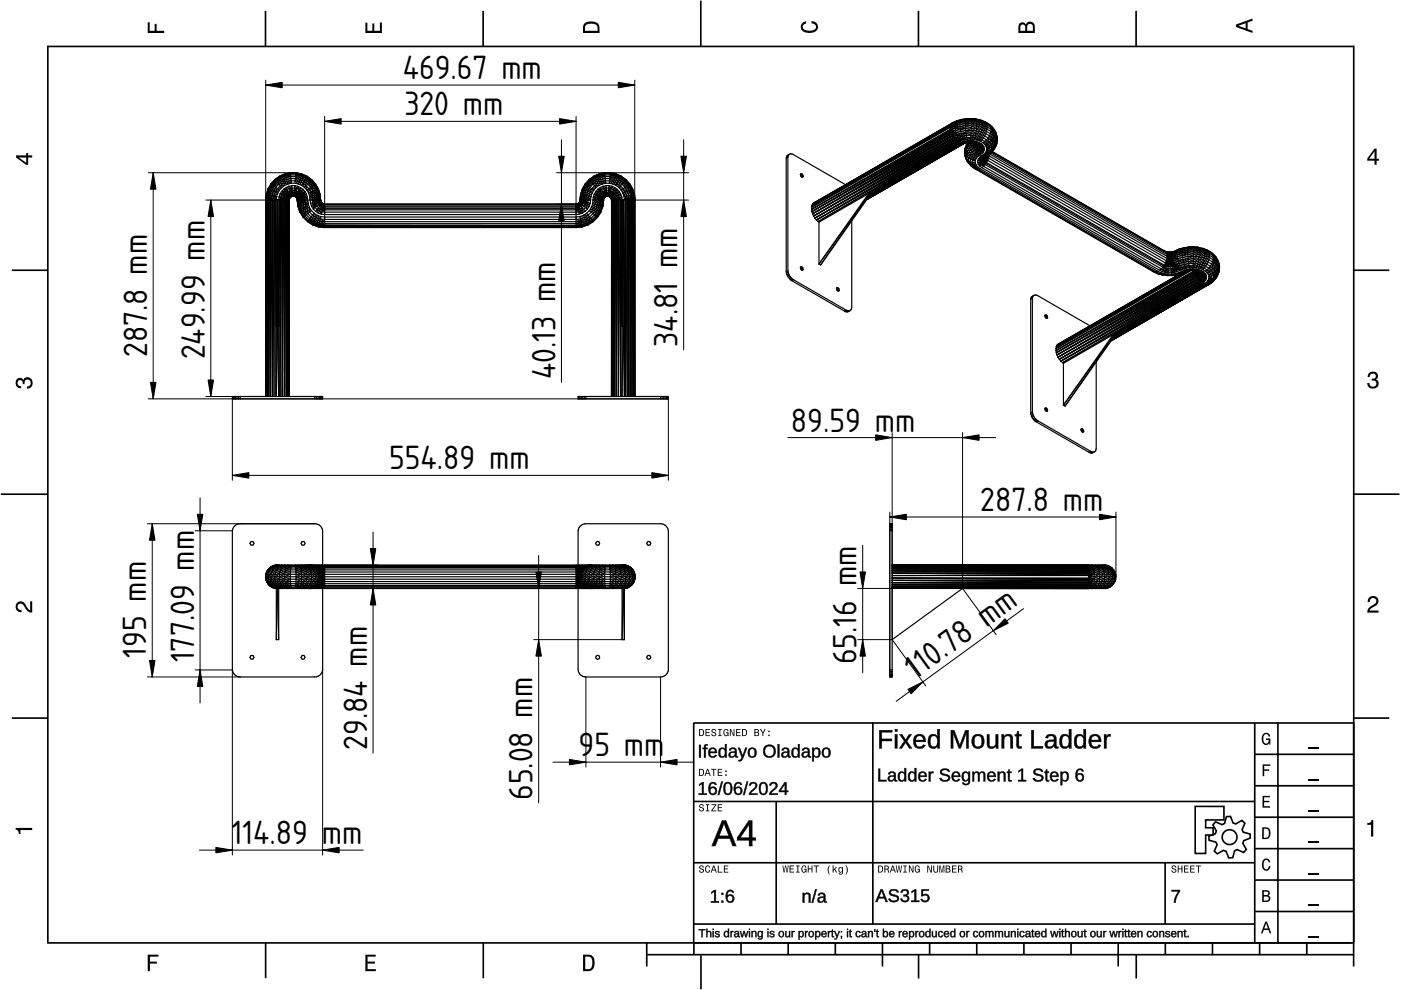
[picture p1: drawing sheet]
<svg xmlns="http://www.w3.org/2000/svg" width="297mm" height="210mm" viewBox="0 0 297 210" stroke-linecap="round" stroke-linejoin="round" font-family="sans-serif">
<defs><g id="words">
<g font-size="6.7">
<text x="85.4" y="16.8">469.67 mm</text>
<text x="85.7" y="24.4">320 mm</text>
<text x="31.2" y="75.7" transform="rotate(-90 31.2 75.7)">287.8 mm</text>
<text x="43.4" y="76.2" transform="rotate(-90 43.4 76.2)">249.99 mm</text>
<text x="143.7" y="73.5" transform="rotate(-90 143.7 73.5)">34.81 mm</text>
<text x="117.8" y="80.4" transform="rotate(-90 117.8 80.4)">40.13 mm</text>
<text x="167.7" y="91.5">89.59 mm</text>
<text x="82.5" y="99.5">554.89 mm</text>
<text x="207.8" y="108.3">287.8 mm</text>
<text x="31" y="139.4" transform="rotate(-90 31 139.4)">195 mm</text>
<text x="41.1" y="140.4" transform="rotate(-90 41.1 140.4)">177.09 mm</text>
<text x="181.6" y="140.8" transform="rotate(-90 181.6 140.8)">65.16 mm</text>
<text x="197.8" y="141.4" transform="rotate(-36 197.8 141.4)">0.78 mm</text>
<text x="194.1" y="144.1" transform="rotate(-36 194.1 144.1)">1</text>
<text x="77.8" y="159" transform="rotate(-90 77.8 159)">29.84 mm</text>
<text x="122.7" y="160.3">9</text>
<text x="126" y="160.3">5 mm</text>
<text x="112.9" y="169.6" transform="rotate(-90 112.9 169.6)">65.08 mm</text>
<text x="49.1" y="179">114.89 mm</text>
</g>
</g></defs>
<g fill="none" stroke="#000" stroke-width=".35">
<path d="M10.1 9.9h277M10.1 9.7v190.1M56.3 2.3v7.5M102.4 2.3v7.5M148.6 .1v9.8M194.7 2.3v7.5M240.9 2.3v7.5M287 9.7v195.2M2.5 57.3h7.5M287.1 57.3h7.5M.2 104.8h10M287 104.8h9.7"/>
<path d="M2.5 152.3h7.5M147 153.3h140.1M147.1 153.3v46.7M185.1 153.2v42.8M266 159.9h21M266 153.3v46.7M270.9 153.3v46.7M287.1 152.3h7.5M147 169.9h119M164.6 169.9v26M266 179.9h21M266 173.3h21"/>
<path d="M266 166.6h21M10 199.9h277.1M56.3 199.9v7.5M102.5 199.9v7.5M137.1 199.9v5M147 195.9h119M147 182.9h119M147.1 199.9v2.5M157.1 199.9v2.5M167.1 199.9v2.5M177.1 199.9v2.5M187.1 199.9v5"/>
<path d="M197.1 199.9v2.5M207.1 199.9v2.5M217.1 199.9v2.5M227.1 199.9v2.5M237.1 199.9v5M247 182.9v13M247.1 199.9v2.5M257.1 199.9v2.5M266 193.3h21M266 186.6h21M267.1 199.9v2.5M277.1 199.9v2.5"/>
<path d="M137.1 202.4h150M148.6 202.6v7.2M194.8 202.4v5.1M240.9 202.4v5.1"/>
</g>
<g fill="#000">
<path d="M31.3 4.7h.4v1.8h1.1v-1.4h.4v1.4h1.6v.5h-3.5z" fill-rule="evenodd"/>
<path d="M77.5 4.8h.4v1.7h1v-1.5h.5v1.5h1.1v-1.7h.5v2.2h-3.5z" fill-rule="evenodd"/>
<path d="M124 4.9a2.19 2.19 0 0 0-.4 2.1h3.5v-1.2a1.42 1.42 0 0 0-1.7-1.3zM124.3 5.2a2.14 2.14 0 0 1 2.3 .3l.1 1h-2.7l.1-1z" fill-rule="evenodd"/>
<path d="M170.1 4.9l.8-.4v.5a.7 .7 0 0 0-.7 .5 .7 .7 0 0 0 .3 .8 1.69 1.69 0 0 0 2.5-.6 .9 .9 0 0 0-.9-.8v-.5a1.24 1.24 0 0 1 1.3 1.1 1.24 1.24 0 0 1-1 1.4 2.22 2.22 0 0 1-2.5-.7l-.1-.5z" fill-rule="evenodd"/>
<path d="M216.1 5l-.2 .8v1.2h3.5v-1.3a.98 .98 0 0 0-.7-1.1 .98 .98 0 0 0-1.2 .6 .84 .84 0 0 0-1.4-.2zM216.4 5.3a.54 .54 0 0 1 .7-.1 .54 .54 0 0 1 .3 .6v.7h-1.1zM217.9 5.2a.62 .62 0 0 1 .7-.1 .62 .62 0 0 1 .4 .6v.8h-1.2z" fill-rule="evenodd"/>
<path d="M262.1 5.2v.5l3.5 1.3v-.5l-1.1-.3v-1.4l1.1-.4v-.5zM262.6 5.5l1.5-.6v1.1z" fill-rule="evenodd"/>
<path d="M3.4 32.9v.5l2.1 1.5h.5v-1.5h.8v-.5h-.8v-.5h-.4v.5zM4 33.4h1.6v1.1z" fill-rule="evenodd"/>
<path d="M291.4 31.5l-1.5 2.1v.5h1.5v.8h.5v-.8h.5v-.4h-.5v-2.2zM291.4 32.1v1.6h-1.1z" fill-rule="evenodd"/>
<path d="M3.6 80.4a.86 .86 0 0 1 1.4 .1 1.06 1.06 0 0 1 1.2-.5 1.06 1.06 0 0 1 .7 1.2 1.1 1.1 0 0 1-1.2 1.2v-.5a.71 .71 0 0 0 .8-.9 .71 .71 0 0 0-1.3-.1v.6h-.4a.61 .61 0 0 0-.3-.8 .61 .61 0 0 0-.8 .2 .61 .61 0 0 0 .2 .8l.6 .2v.4a1.15 1.15 0 0 1-1.2-.6 1.15 1.15 0 0 1 .3-1.3z" fill-rule="evenodd"/>
<path d="M290.3 79.1a1.08 1.08 0 0 1 1.3-.2 1.08 1.08 0 0 1 .5 1.3l-.4 .2a1.06 1.06 0 0 1 .6 1.3 1.06 1.06 0 0 1-1.2 .7 1.1 1.1 0 0 1-1.2-1.2h.4a.71 .71 0 0 0 1 .8 .71 .71 0 0 0 .1-1.3h-.6v-.4a.61 .61 0 0 0 .8-.3 .61 .61 0 0 0-.2-.8 .61 .61 0 0 0-.8 .2l-.2 .5h-.4z" fill-rule="evenodd"/>
<path d="M3.6 127.8a1.22 1.22 0 0 1 2 .7l.4 .6 .4 .3v-1.9h.4v2.4a1.8 1.8 0 0 1-1.7-1.4 .71 .71 0 0 0-.9-.5 .71 .71 0 0 0-.5 .8 .71 .71 0 0 0 .9 .6v.4a1.18 1.18 0 0 1-1.2-.6 1.18 1.18 0 0 1 .2-1.4z" fill-rule="evenodd"/>
<path d="M290.3 126.7a1.18 1.18 0 0 1 1.9 .3 1.18 1.18 0 0 1-1 1.7l-.5 .3-.3 .5h1.9v.4h-2.4a1.8 1.8 0 0 1 1.4-1.7 .71 .71 0 0 0 .5-.9 .71 .71 0 0 0-.9-.5 .71 .71 0 0 0-.5 .8h-.4z" fill-rule="evenodd"/>
<path d="M148.2 154.6v1.5h.5a.77 .77 0 0 0 .6-.8 .77 .77 0 0 0-.6-.7zM148.4 154.8a.58 .58 0 0 1 .7 .5 .58 .58 0 0 1-.7 .6zM149.6 154.6v1.5h.9v-.2h-.7v-.5h.6v-.2h-.6v-.4h.7v-.2zM151 154.7a.53 .53 0 0 0 0 .6 .53 .53 0 0 0 .6 .2 .32 .32 0 0 1-.3 .5 .32 .32 0 0 1-.3-.4h-.2a.5 .5 0 0 0 .7 .5 .5 .5 0 0 0 .1-.8l-.4-.1a.28 .28 0 0 1-.1-.4 .28 .28 0 0 1 .4-.1 .28 .28 0 0 1 .1 .3h.2a.51 .51 0 0 0-.3-.4 .51 .51 0 0 0-.5 .1zM152.3 154.6v.2h.2v1.1h-.2v.2h.7v-.2h-.3v-1.1h.3v-.2zM153.5 154.7a.81 .81 0 0 0 .5 1.4l.3-.2 .2 .2v-.8h-.6v.1h.4l-.2 .5a.6 .6 0 0 1-.5-.6 .6 .6 0 0 1 .4-.6l.2 .3h.3l-.2-.3a.53 .53 0 0 0-.8 0zM154.7 154.6v1.5h.2v-1.3l.6 1.3h.2v-1.5h-.2v1.2l-.5-1.2zM156.1 154.6v1.5h.9v-.2h-.7v-.5h.6v-.2h-.6v-.4h.7v-.2zM157.3 154.6v1.5h.5a.77 .77 0 0 0 .6-.8 .77 .77 0 0 0-.6-.7zM157.5 154.8a.57 .57 0 0 1 .7 .5 .57 .57 0 0 1-.7 .6zM159.9 154.6v1.5h.6a.42 .42 0 0 0 .5-.3 .42 .42 0 0 0-.3-.5l.2-.2-.1-.4zM160.1 154.8h.3a.23 .23 0 0 1 .3 .2 .23 .23 0 0 1-.3 .2h-.3zM160.1 155.4h.4a.26 .26 0 0 1 .3 .2 .26 .26 0 0 1-.3 .3h-.4zM161.1 154.6l.5 .9v.6h.2v-.6l.5-.9h-.2l-.4 .7-.3-.7zM162.9 155.8v.3h.3v-.3zM162.9 154.9v.3h.3v-.3z" fill-rule="evenodd"/>
<path d="M267.8 155.7a.85 .85 0 0 1 .9-.3 .85 .85 0 0 1 .6 .8h-.3l-.1-.3a.49 .49 0 0 0-.4-.3 .49 .49 0 0 0-.5 .3 1.2 1.2 0 0 0 .4 1.8 .66 .66 0 0 0 .6-.8h-.6v-.3h.9v1.3h-.1l-.1-.3-.3 .3a.85 .85 0 0 1-1.2-.7v-1.1z" fill-rule="evenodd"/>
<path d="M3.3 175.5h3.5v.5h-2.5v.8h-.3a.77 .77 0 0 0-.7-.9z" fill-rule="evenodd"/>
<path d="M148.4 170.6a.53 .53 0 0 0 0 .6 .53 .53 0 0 0 .6 .2 .32 .32 0 0 1-.3 .5 .32 .32 0 0 1-.3-.4h-.2a.5 .5 0 0 0 .7 .6 .5 .5 0 0 0 .1-.9l-.4-.1a.28 .28 0 0 1-.1-.4 .28 .28 0 0 1 .4-.1 .28 .28 0 0 1 .1 .4h.2a.51 .51 0 0 0-.3-.5 .51 .51 0 0 0-.5 .1zM149.7 170.5v.2h.2v1.1h-.2v.2h.7v-.2h-.3v-1.1h.3v-.2zM150.8 170.5v.2h.8l-.8 1.3h1.1v-.2h-.9l.9-1.3zM152.2 170.5v1.5h.9v-.2h-.7v-.5h.6v-.1h-.6v-.5h.7v-.2z" fill-rule="evenodd"/>
<path d="M148.2 163v1.5h.5a.77 .77 0 0 0 .6-.7 .77 .77 0 0 0-.6-.8zM148.4 163.2a.58 .58 0 0 1 .7 .6 .58 .58 0 0 1-.7 .5zM149.9 163l-.5 1.5h.2l.1-.4h.6l.2 .4h.2l-.6-1.5zM150 163.2l.3 .7h-.5zM150.8 163v.2h.4v1.3h.2v-1.3h.5v-.2zM152.2 163v1.5h.9v-.2h-.7v-.5h.6v-.2h-.6v-.4h.7v-.2zM153.8 164.2v.3h.3v-.3zM153.8 163.4v.3h.3v-.3z" fill-rule="evenodd"/>
<path d="M267.7 168.7h1.5v.3h-1.2v.8h1.1v.3h-1.1v.8h1.3v.3h-1.6z" fill-rule="evenodd"/>
<path d="M267.7 162.1h1.6v.3h-1.3v.7h1.1v.3h-1.1v1.2h-.3z" fill-rule="evenodd"/>
<path d="M267.6 175.4v2.5h.8a1.37 1.37 0 0 0 .7-2.2 1.56 1.56 0 0 0-1.5-.3zM267.9 175.7a.98 .98 0 0 1 1.2 .7 .98 .98 0 0 1-.7 1.2h-.5z" fill-rule="evenodd"/>
<path d="M289.9 174.5a.77 .77 0 0 0 .9-.7h.4v3.6h-.5v-2.5h-.8z" fill-rule="evenodd"/>
<path d="M148.4 183.6a.53 .53 0 0 0 0 .6 .53 .53 0 0 0 .6 .2 .32 .32 0 0 1-.3 .5 .32 .32 0 0 1-.3-.4h-.2a.5 .5 0 0 0 .7 .6 .5 .5 0 0 0 .1-.9l-.4-.1a.28 .28 0 0 1-.1-.4 .28 .28 0 0 1 .4-.1 .28 .28 0 0 1 .1 .4h.2a.51 .51 0 0 0-.3-.5 .51 .51 0 0 0-.5 .1zM149.6 183.7l-.1 .2a.67 .67 0 0 0 .1 .9 .67 .67 0 0 0 .8 .1l.2-.4h-.2l-.2 .3a.6 .6 0 0 1-.5-.5 .6 .6 0 0 1 .5-.6l.2 .3h.2l-.2-.4a.5 .5 0 0 0-.8 .1zM151.2 183.5l-.5 1.5h.2l.1-.4h.6l.2 .4h.2l-.6-1.5zM151.3 183.7l.3 .7h-.5zM152.2 183.5v1.5h1v-.2h-.8v-1.3zM153.5 183.5v1.5h.9v-.2h-.7v-.5h.6v-.2h-.6v-.4h.7v-.2z" fill-rule="evenodd"/>
<path d="M165.9 183.5l.2 1.5h.2l.3-1.3 .2 1.3h.2l.2-1.5h-.1l-.2 1.3-.2-1.3h-.2l-.2 1.3-.2-1.3zM167.4 183.5v1.5h1v-.2h-.8v-.5h.7v-.2h-.7v-.4h.7v-.2zM168.8 183.5v.2h.3v1.1h-.3v.2h.7v-.2h-.2v-1.1h.2v-.2zM170 183.7a.82 .82 0 0 0 .6 1.3l.3-.2 .1 .2v-.8h-.5v.2h.3l-.2 .4a.6 .6 0 0 1-.5-.5 .6 .6 0 0 1 .5-.6l.2 .3h.2l-.2-.4a.53 .53 0 0 0-.8 .1zM171.3 183.5v1.5h.2v-.7h.6v.7h.2v-1.5h-.2v.6h-.6v-.6zM172.5 183.5v.2h.5v1.3h.2v-1.3h.4v-.2zM175.8 183.5a1.35 1.35 0 0 0 .2 1.9 1.84 1.84 0 0 1 0-1.9zM176.5 183.5v1.5h.2v-.4l.2-.2 .4 .6h.2l-.4-.7 .4-.5h-.2l-.6 .6v-.9zM177.9 184a.59 .59 0 0 0-.2 .7 .59 .59 0 0 0 .7 .3l.1-.2a.31 .31 0 0 1-.1 .5 .31 .31 0 0 1-.4-.2h-.2a.47 .47 0 0 0 .5 .4 .47 .47 0 0 0 .4-.5v-1.2h-.2v.2l-.3-.2zM178 184.1l.1-.1a.42 .42 0 0 1 .4 .4 .42 .42 0 0 1-.4 .5l-.1-.3zM179.3 183.5a1.85 1.85 0 0 1 0 1.9 1.22 1.22 0 0 0 0-1.9z" fill-rule="evenodd"/>
<path d="M186.2 183.5v1.5h.5a.77 .77 0 0 0 .6-.7 .77 .77 0 0 0-.6-.8zM186.4 183.7a.58 .58 0 0 1 .6 .6 .58 .58 0 0 1-.6 .5zM187.5 183.5v1.5h.2v-.6a.45 .45 0 0 1 .5 .1 .45 .45 0 0 1 .1 .5h.2l-.2-.7a.42 .42 0 0 0 .1-.5 .42 .42 0 0 0-.4-.3zM187.7 183.7h.3a.26 .26 0 0 1 .3 .2 .26 .26 0 0 1-.4 .3h-.2zM189.2 183.5l-.6 1.5h.2l.2-.4h.6l.1 .4h.2l-.5-1.5zM189.3 183.7l.2 .7h-.4zM189.9 183.5l.3 1.5h.2l.2-1.3 .2 1.3h.2l.3-1.5h-.2l-.2 1.3-.2-1.3h-.2l-.2 1.3-.2-1.3zM191.5 183.5v.2h.3v1.1h-.3v.2h.8v-.2h-.3v-1.1h.3v-.2zM192.7 183.5v1.5h.2v-1.2l.6 1.2h.2v-1.5h-.2v1.2l-.6-1.2zM194.1 183.7a.81 .81 0 0 0 .5 1.3l.3-.2 .1 .2v-.8h-.5v.2h.3l-.2 .4a.6 .6 0 0 1-.5-.5 .6 .6 0 0 1 .5-.6l.2 .3h.2l-.2-.4a.53 .53 0 0 0-.7 .1zM196.6 183.5v1.5h.2v-1.2l.6 1.2h.2v-1.5h-.2v1.2l-.6-1.2zM197.9 183.5v.9a.52 .52 0 0 0 .5 .6 .52 .52 0 0 0 .5-.6v-.9h-.2v.9a.33 .33 0 0 1-.3 .5 .33 .33 0 0 1-.3-.5v-.9zM199.2 183.5v1.5h.1v-1.4l.3 1.4h.2l.3-1.4v1.4h.1v-1.5h-.2l-.3 1.3-.3-1.3zM200.5 183.5v1.5h.6a.42 .42 0 0 0 .4-.3 .42 .42 0 0 0-.2-.5l.2-.2-.1-.4zM200.7 183.7h.3a.23 .23 0 0 1 .3 .2 .23 .23 0 0 1-.3 .2h-.3zM200.7 184.3h.3a.26 .26 0 0 1 .3 .3 .26 .26 0 0 1-.3 .2h-.3zM201.8 183.5v1.5h1v-.2h-.8v-.5h.7v-.2h-.7v-.4h.8v-.2zM203.1 183.5v1.5h.2v-.6a.45 .45 0 0 1 .5 .1 .45 .45 0 0 1 .1 .5h.2l-.2-.7a.42 .42 0 0 0 .1-.5 .42 .42 0 0 0-.4-.3zM203.3 183.7h.3a.26 .26 0 0 1 .3 .2 .26 .26 0 0 1-.4 .3h-.2z" fill-rule="evenodd"/>
<path d="M248.5 183.6a.53 .53 0 0 0 0 .6 .53 .53 0 0 0 .6 .2 .32 .32 0 0 1-.2 .5 .32 .32 0 0 1-.3-.4h-.2a.5 .5 0 0 0 .6 .6 .5 .5 0 0 0 .2-.9l-.4-.1a.28 .28 0 0 1-.1-.4 .28 .28 0 0 1 .3-.1 .28 .28 0 0 1 .2 .4h.2a.51 .51 0 0 0-.3-.5 .51 .51 0 0 0-.6 .1zM249.7 183.5v1.5h.2v-.7h.6v.7h.2v-1.5h-.2v.6h-.6v-.6zM251 183.5v1.5h1v-.2h-.8v-.5h.7v-.2h-.7v-.4h.8v-.2zM252.3 183.5v1.5h1v-.2h-.8v-.5h.7v-.2h-.7v-.4h.8v-.2zM253.5 183.5v.2h.5v1.3h.2v-1.3h.5v-.2z" fill-rule="evenodd"/>
<path d="M268.3 195.4l-1 2.5h.4l.2-.7h1l.3 .7h.3l-.9-2.5zM268.4 195.8l.4 1.1h-.7z" fill-rule="evenodd"/>
<path d="M267.6 188.7v2.5h1a.7 .7 0 0 0 .7-.5 .7 .7 0 0 0-.4-.8 .61 .61 0 0 0 .3-.8 .61 .61 0 0 0-.7-.4zM267.9 189h.6a.38 .38 0 0 1 .4 .4 .38 .38 0 0 1-.5 .4h-.5zM267.9 190.1h.6a.44 .44 0 0 1 .5 .4 .44 .44 0 0 1-.5 .4h-.6z" fill-rule="evenodd"/>
<path d="M267.8 182.3a.85 .85 0 0 1 .9-.3 .85 .85 0 0 1 .6 .8h-.3l-.1-.2a.47 .47 0 0 0-.4-.3 .47 .47 0 0 0-.4 .3 1.21 1.21 0 0 0 .4 1.7 .64 .64 0 0 0 .5-.7h.4a.89 .89 0 0 1-.8 1 .89 .89 0 0 1-1-.7v-1.1z" fill-rule="evenodd"/>
<path d="M31.3 202.4h2.3v.4h-1.8v1.1h1.5v.4h-1.5v1.6h-.5z" fill-rule="evenodd"/>
<path d="M77.5 202.4h2.1v.4h-1.7v1.1h1.6v.4h-1.6v1.2h1.8v.4h-2.2z" fill-rule="evenodd"/>
<path d="M123.6 202.4v3.5h1.2a1.42 1.42 0 0 0 1.3-1.7 1.38 1.38 0 0 0-1.3-1.8zM124.1 202.8l1 .1a1.89 1.89 0 0 1 0 2.5l-1 .1z" fill-rule="evenodd"/>
</g>
<path d="M277.3 158.6h2.2M277.3 178.6h2.2M277.3 172h2.2M277.3 165.3h2.2M277.3 198.6h2.2M277.3 192h2.2M277.3 185.3h2.2" fill="none" stroke="#000" stroke-width=".25"/>
<g fill="#000">
<path d="M248.4 188.7h1.8v.3l-.8 1.4-.1 1h-.4a4.2 4.2 0 0 1 .9-2.4h-1.4z"/>
<path d="M186.4 154.8h2.8v.4h-2.3v1.5h2.2v.4h-2.2v1.6h-.5zM189.7 155.7h.5v3h-.5zM189.7 154.6h.5v.5h-.5zM190.7 155.7h.6l.7 1.2 .7-1.2h.6l-1 1.4 1 1.6h-.5l-.8-1.3-.8 1.3h-.5l1-1.6zM194 156a1.34 1.34 0 0 1 1.6-.2 1.34 1.34 0 0 1 .7 1.5h-2.1a.86 .86 0 0 0 .5 1 .86 .86 0 0 0 1-.4l.5 .1a1.4 1.4 0 0 1-1.8 .6 1.4 1.4 0 0 1-.7-1.8zM194.4 156.3l-.2 .6h1.6a.79 .79 0 0 0-.5-.8 .79 .79 0 0 0-.9 .2zM197.1 155.9a1.05 1.05 0 0 1 1.6 .3v-1.6h.5v4.1h-.4v-.5a1.13 1.13 0 0 1-1.5 .4 1.13 1.13 0 0 1-.6-1.4l.1-.6zM197.6 156.1a1.73 1.73 0 0 0 .1 2.2h.2a.9 .9 0 0 0 .8-1.2 .82 .82 0 0 0-.2-.9 .82 .82 0 0 0-.9-.1zM201.6 154.8h.7l1.2 3.3 1.2-3.3h.6v3.9h-.4v-3.4l-1.2 3.4h-.4l-1.2-3.4v3.4h-.5zM206.5 155.9a1.39 1.39 0 0 1 1.7 0 1.39 1.39 0 0 1 .4 1.6 1.32 1.32 0 0 1-1.4 1.2 1.32 1.32 0 0 1-1.2-1.5l.1-.6zM206.9 156.1a1.58 1.58 0 0 0 .2 2.2h.2a.88 .88 0 0 0 .9-1.1 .85 .85 0 0 0-.3-1 .85 .85 0 0 0-1-.1zM209.3 155.7h.5v1.9a.71 .71 0 0 0 .7 .8 .71 .71 0 0 0 .6-1v-1.7h.5v3h-.4l-.1-.5a.99 .99 0 0 1-1.1 .5 .99 .99 0 0 1-.7-1zM212.4 155.7h.4l.1 .5a.99 .99 0 0 1 1.1-.5 .99 .99 0 0 1 .7 1v2h-.5v-1.9a.71 .71 0 0 0-.7-.8 .71 .71 0 0 0-.6 .9v1.8h-.5zM215.7 155.1h.3v.6h.6v.4h-.6v2l.2 .2h.4v.3l-.3 .1a.6 .6 0 0 1-.8-.7v-1.9h-.3v-.4h.3zM218.7 154.8h.5v3.4h1.9v.5h-2.4zM222 155.9a1.17 1.17 0 0 1 1.2-.3 1.17 1.17 0 0 1 .8 1v1.5l.1 .2h.3v.3a.59 .59 0 0 1-.6 .1 .59 .59 0 0 1-.3-.6 1 1 0 0 1-1.2 .6 1 1 0 0 1-.7-1.1l.4-.6 1.5-.1a.67 .67 0 0 0-.5-.9 .67 .67 0 0 0-.8 .5h-.5zM222.3 157.4a.61 .61 0 0 0 0 .9 .61 .61 0 0 0 1-.3l.2-.8zM225 155.9a1.05 1.05 0 0 1 1.6 .3v-1.6h.5v4.1h-.4l-.1-.5a1.13 1.13 0 0 1-1.4 .4 1.13 1.13 0 0 1-.6-1.4l.1-.6zM225.4 156.1a1.73 1.73 0 0 0 .2 2.2h.2a.9 .9 0 0 0 .8-1.2 .82 .82 0 0 0-.2-.9 .82 .82 0 0 0-1-.1zM228.1 155.9a1.05 1.05 0 0 1 1.6 .3v-1.6h.5v4.1h-.4v-.5a1.13 1.13 0 0 1-1.5 .4 1.13 1.13 0 0 1-.6-1.4l.1-.6zM228.6 156.1a1.73 1.73 0 0 0 .1 2.2h.2a.9 .9 0 0 0 .8-1.2 .82 .82 0 0 0-.2-.9 .82 .82 0 0 0-.9-.1zM231.2 156a1.34 1.34 0 0 1 1.6-.2 1.34 1.34 0 0 1 .7 1.5h-2.1a.86 .86 0 0 0 .5 1 .86 .86 0 0 0 1-.4l.5 .1a1.4 1.4 0 0 1-1.8 .6 1.4 1.4 0 0 1-.7-1.8zM231.6 156.3l-.2 .6h1.6a.79 .79 0 0 0-.5-.8 .79 .79 0 0 0-.9 .2zM234.1 155.7h.4l.1 .6a.71 .71 0 0 1 .9-.6v.4a.74 .74 0 0 0-.8 .2 .74 .74 0 0 0-.1 .8v1.6h-.5z"/>
<path d="M186.4 154.8h2.8v.5l-2.3-.1v1.5l2.2-.1v.5h-2.2l.1 1.6h-.6zM186.4 154.8v3.9h.5v-1.6h2.2v-.4h-2.2v-1.5h2.3v-.4zM189.7 155.7h.6v3h-.6zM189.7 155.7v3h.5v-3zM189.7 154.6h.6v.5h-.6zM189.7 154.6v.5h.5v-.5zM190.6 155.7h.7l.7 1.2 .7-1.2h.7l-1.1 1.4 1.1 1.6h-.6l-.8-1.3-.8 1.3h-.6l1.1-1.6zM190.7 155.7l1.1 1.4-1.1 1.6h.5l.8-1.3 .8 1.3h.5l-1.1-1.6 1.1-1.4h-.6l-.7 1.2-.7-1.2zM193.9 156a1.36 1.36 0 0 1 1.7-.3 1.36 1.36 0 0 1 .7 1.6h-2.1a.84 .84 0 0 0 .5 .9 .84 .84 0 0 0 1.1-.4l.4 .2a1.44 1.44 0 0 1-1.8 .6 1.44 1.44 0 0 1-.8-1.8zM194 156.1a1.53 1.53 0 0 0-.2 1.7 1.53 1.53 0 0 0 1.6 .8l.8-.5-.5-.2a.78 .78 0 0 1-1.2 .4l-.3-.4-.1-.7 2.1 .1a1.3 1.3 0 0 0-.6-1.5 1.3 1.3 0 0 0-1.6 .3zM194.4 156.3l-.2 .6h1.5a.75 .75 0 0 0-.4-.8 .75 .75 0 0 0-.9 .2zM194.4 156.2a.81 .81 0 0 1 .9-.2 .81 .81 0 0 1 .5 1h-1.7zM197.1 155.9a1.02 1.02 0 0 1 1.6 .3v-1.6h.6v4.1h-.6v-.5a1.03 1.03 0 0 1-1.7 .2l-.3-.8a2.16 2.16 0 0 1 .4-1.7zM197.2 155.9a1.91 1.91 0 0 0 .3 2.7 1.17 1.17 0 0 0 1.3-.5v.6h.4v-4.1h-.5v1.6a.98 .98 0 0 0-1.5-.3zM197.6 156.2a1.71 1.71 0 0 0 .1 2.1h.5a1.41 1.41 0 0 0 0-2.2zM197.5 156.1a.86 .86 0 0 1 1 .1 .86 .86 0 0 1 .3 .9 .86 .86 0 0 1-.3 1.1 .86 .86 0 0 1-1.1-.1l-.2-1.3zM201.6 154.8h.7l1.2 3.3 1.1-3.3h.8v3.9h-.6l.1-3.4-.1 .5-1.1 2.9h-.4l-1.3-3.4 .1 3.4h-.5zM201.6 154.8v3.9h.5v-3.4l1.2 3.4h.4l1.2-3.4v3.4h.4v-3.9h-.6l-1.2 3.3-1.2-3.3zM206.5 155.9a1.44 1.44 0 0 1 1.7 0 1.44 1.44 0 0 1 .5 1.6 1.36 1.36 0 0 1-1.5 1.2 1.36 1.36 0 0 1-1.2-1.5v-.6zM206.5 155.9a1.56 1.56 0 0 0-.4 1.7 1.56 1.56 0 0 0 1.2 1.1 1.33 1.33 0 0 0 1.3-1.9 1.25 1.25 0 0 0-.7-1.1 1.25 1.25 0 0 0-1.4 .2zM206.9 156.2a1.54 1.54 0 0 0 .2 2.1h.2a.84 .84 0 0 0 .8-1.1 .81 .81 0 0 0-.2-1 .81 .81 0 0 0-1 0zM206.9 156.1a.9 .9 0 0 1 1 .1 .9 .9 0 0 1 .3 1 .9 .9 0 0 1-.8 1.2 .9 .9 0 0 1-.9-1.2l.1-.7zM209.2 155.7h.6v1.9a.66 .66 0 0 0 .7 .7 .66 .66 0 0 0 .6-.9v-1.7h.6v3h-.6v-.5a1 1 0 0 1-1.1 .5 1 1 0 0 1-.8-1zM209.3 155.7v2a.97 .97 0 0 0 .8 .9 .97 .97 0 0 0 1-.5l.1 .6h.4v-3h-.5l.1 1.7a.75 .75 0 0 1-.7 1 .75 .75 0 0 1-.8-.8l.1-1.9zM212.3 155.7h.6v.5a1 1 0 0 1 1.1-.6 1 1 0 0 1 .8 1.1v2h-.6v-1.9a.66 .66 0 0 0-.7-.7 .66 .66 0 0 0-.6 .8v1.8h-.6zM212.4 155.7v3h.5l-.1-1.8a.75 .75 0 0 1 .7-.9 .75 .75 0 0 1 .8 .8l-.1 1.9h.5v-2a.97 .97 0 0 0-.7-1 .97 .97 0 0 0-1.1 .6l-.1-.6zM215.7 155h.4l-.1 .7h.6v.4h-.6l.1 2 .1 .1h.5v.4a.79 .79 0 0 1-1.2-.6v-1.9h-.4v-.4h.4zM215.7 155.1l-.1 .7-.4-.1v.4l.4-.1v2a.65 .65 0 0 0 .3 .6 .65 .65 0 0 0 .7 0v-.3h-.4l-.2-.4v-1.9l.6 .1v-.4l-.6 .1v-.7zM218.6 154.8h.6v3.4h2v.5h-2.6zM218.7 154.8v3.9h2.4v-.5l-2 .1 .1-3.5zM221.9 155.9a1.26 1.26 0 0 1 2.1 .7v1.5l.1 .2h.3v.3a.6 .6 0 0 1-.6 .1 .6 .6 0 0 1-.3-.6 1.03 1.03 0 0 1-1.3 .7 1.03 1.03 0 0 1-.7-1.3 1.03 1.03 0 0 1 1.3-.7l.6 .1a.64 .64 0 0 0-.4-.8 .64 .64 0 0 0-.8 .4h-.6zM222.1 155.9l-.4 .6h.5a.62 .62 0 0 1 .4-.6 .62 .62 0 0 1 .6 .2l.2 .2 .1 .6h-.7a.94 .94 0 0 0-1.2 .5 .94 .94 0 0 0 .5 1.2 .94 .94 0 0 0 1.2-.3l.2-.3a.55 .55 0 0 0 .3 .6 .55 .55 0 0 0 .6 0v-.3l-.3 .1-.2-.3v-1.5a1.12 1.12 0 0 0-.7-.9 1.12 1.12 0 0 0-1.1 .2zM222.3 157.4a.57 .57 0 0 0 .1 .9 .57 .57 0 0 0 .8-.3l.3-.8zM222.2 157.3l1.3-.1a.85 .85 0 0 1-.4 1 .85 .85 0 0 1-1.1-.2zM225 155.9a1.02 1.02 0 0 1 1.6 .3v-1.6h.6v4.1h-.6v-.5a1.03 1.03 0 0 1-1.7 .2l-.3-.8a2.16 2.16 0 0 1 .4-1.7zM225.1 155.9a1.91 1.91 0 0 0 .3 2.7 1.17 1.17 0 0 0 1.3-.5v.6h.4v-4.1h-.5v1.6a.98 .98 0 0 0-1.5-.3zM225.5 156.2a1.71 1.71 0 0 0 .1 2.1h.5a1.41 1.41 0 0 0 0-2.2zM225.4 156.1a.86 .86 0 0 1 1 .1 .86 .86 0 0 1 .3 .9 .86 .86 0 0 1-.3 1.1 .86 .86 0 0 1-1.1-.1l-.2-1.3zM228.1 155.9a1.02 1.02 0 0 1 1.6 .3v-1.6h.6v4.1h-.6v-.5a1.03 1.03 0 0 1-1.7 .2l-.3-.8a2.16 2.16 0 0 1 .4-1.7zM228.2 155.9a1.91 1.91 0 0 0 .3 2.7 1.17 1.17 0 0 0 1.3-.5v.6h.4v-4.1h-.5v1.6a.98 .98 0 0 0-1.5-.3zM228.6 156.2a1.71 1.71 0 0 0 .1 2.1h.5a1.41 1.41 0 0 0 0-2.2zM228.5 156.1a.86 .86 0 0 1 1 .1 .86 .86 0 0 1 .3 .9 .86 .86 0 0 1-.3 1.1 .86 .86 0 0 1-1.1-.1l-.2-1.3zM231.1 156a1.36 1.36 0 0 1 1.7-.3 1.36 1.36 0 0 1 .7 1.6h-2.1a.84 .84 0 0 0 .5 .9 .84 .84 0 0 0 1.1-.4l.4 .2a1.44 1.44 0 0 1-1.8 .6 1.44 1.44 0 0 1-.8-1.8zM231.2 156.1a1.53 1.53 0 0 0-.2 1.7 1.53 1.53 0 0 0 1.6 .8l.8-.5-.5-.2a.78 .78 0 0 1-1.2 .4l-.3-.4-.1-.7 2.1 .1a1.3 1.3 0 0 0-.6-1.5 1.3 1.3 0 0 0-1.6 .3zM231.6 156.3l-.2 .6h1.5a.75 .75 0 0 0-.4-.8 .75 .75 0 0 0-.9 .2zM231.6 156.2a.81 .81 0 0 1 .9-.2 .81 .81 0 0 1 .5 1h-1.7zM234 155.7h.6v.6a.65 .65 0 0 1 .9-.6v.5a.69 .69 0 0 0-.7 .2 .69 .69 0 0 0-.2 .7v1.6h-.6zM234.1 155.7v3h.5l-.1-1.6a.74 .74 0 0 1 .2-.8 .74 .74 0 0 1 .8-.2v-.4a.96 .96 0 0 0-1 .7v-.7z"/>
<path d="M148.2 166.3l.7-.5h.3v2.4h.7v.4h-1.8v-.4h.7l.1-2-.7 .5zM148.2 166.3l.1 .3 .6-.5v2.2l-.7-.1v.3h1.6v-.3l-.7 .1 .1-2.4h-.3zM150.6 165.9a.77 .77 0 0 1 .8-.1 .77 .77 0 0 1 .5 .6l-.3 .1a.53 .53 0 0 0-.7-.3 .53 .53 0 0 0-.3 .6v.3a.78 .78 0 0 1 .7-.4 .78 .78 0 0 1 .6 .5 .95 .95 0 0 1-.6 1.4 .95 .95 0 0 1-1.1-1v-1zM150.7 166a1.73 1.73 0 0 0 .2 2.5 .84 .84 0 0 0 1.1-1 .84 .84 0 0 0-1.5-.4 .72 .72 0 0 1 .2-.8 .72 .72 0 0 1 .8-.1l.1 .2h.3a.76 .76 0 0 0-1.2-.4zM150.6 167.6a.53 .53 0 0 0 1 0 .53 .53 0 0 0-1 0zM150.4 167.7a.65 .65 0 0 1 1.3 0 .65 .65 0 0 1-1.3 0zM152.9 165.7h.4l-.8 2.9h-.4zM152.9 165.7l-.7 2.9h.3l.7-2.8zM153.8 165.9a1.04 1.04 0 0 1 1.2 .1 1.04 1.04 0 0 1 .3 1.2 1.01 1.01 0 0 1-.4 1.2 1.01 1.01 0 0 1-1.3-.2 2.22 2.22 0 0 1 .2-2.3zM153.8 166a1.81 1.81 0 0 0 .2 2.5 1 1 0 0 0 1.2-1.3 .97 .97 0 0 0-.3-1.1 .97 .97 0 0 0-1.1-.1zM154 166.2a1.79 1.79 0 0 0 .1 2h.4a1.62 1.62 0 0 0 0-2zM154 166.2l.5-.1a1.65 1.65 0 0 1 0 2.2h-.4a1.69 1.69 0 0 1-.1-2.1zM156 165.9a.77 .77 0 0 1 .8-.1 .77 .77 0 0 1 .5 .6l-.3 .1a.53 .53 0 0 0-.7-.3 .53 .53 0 0 0-.3 .6l-.1 .3a.78 .78 0 0 1 .7-.4 .78 .78 0 0 1 .7 .5 .95 .95 0 0 1-.6 1.4 .95 .95 0 0 1-1.1-1v-1zM156.1 166a1.73 1.73 0 0 0 .2 2.5 .84 .84 0 0 0 1-1 .84 .84 0 0 0-1.4-.4 .72 .72 0 0 1 .1-.8 .72 .72 0 0 1 .9-.1l.1 .2h.3a.76 .76 0 0 0-1.2-.4zM155.9 167.6a.55 .55 0 0 0 1.1 0 .55 .55 0 0 0-1.1 0zM155.8 167.7a.65 .65 0 0 1 1.3 0 .65 .65 0 0 1-1.3 0zM158.3 165.7h.4l-.8 2.9h-.4zM158.3 165.7l-.7 2.9h.2l.8-2.8zM159.1 166a.9 .9 0 0 1 1.4 .1 .9 .9 0 0 1-.5 1.4l-.8 .7h1.4v.4h-1.8l.1-.6 .6-.6a.75 .75 0 0 0 .4-1.2h-.5l-.2 .4h-.4zM159.1 166l-.3 .5h.4a.56 .56 0 0 1 .9-.3 .56 .56 0 0 1-.2 .9l-.8 .8-.3 .6h1.8v-.3l-1.5 .1 .6-.7a.97 .97 0 0 0 .4-1.7h-.6zM161.3 165.9a1.04 1.04 0 0 1 1.2 .1 1.04 1.04 0 0 1 .3 1.2 1.01 1.01 0 0 1-.4 1.2 1.01 1.01 0 0 1-1.3-.2 2.22 2.22 0 0 1 .2-2.3zM161.3 166a1.81 1.81 0 0 0 .3 2.5 1 1 0 0 0 1.1-1.3 .97 .97 0 0 0-.3-1.1 .97 .97 0 0 0-1.1-.1zM161.5 166.2a1.79 1.79 0 0 0 .2 2h.3a1.62 1.62 0 0 0 0-2zM161.5 166.2l.5-.1a1.65 1.65 0 0 1 0 2.2h-.4a1.69 1.69 0 0 1-.1-2.1zM163.4 166a.9 .9 0 0 1 1.4 .1 .9 .9 0 0 1-.5 1.4l-.8 .7h1.4v.4h-1.8l.1-.6 .6-.6a.75 .75 0 0 0 .4-1.2h-.5l-.2 .4h-.4zM163.4 166l-.3 .5h.4a.56 .56 0 0 1 .9-.3 .56 .56 0 0 1-.2 .9l-.8 .8-.3 .6h1.8v-.3l-1.5 .1 .6-.7a.97 .97 0 0 0 .4-1.7h-.6zM166.4 165.8h.4l-.1 1.8h.5v.4l-.5-.1 .1 .7h-.4v-.7l-1.3 .1v-.4zM166.4 165.9l-1.2 1.8v.2h1.3l-.1 .6h.3v-.6h.4v-.3l-.4 .1v-1.8zM166.4 166.2l-.9 1.5 .9-.1zM166.4 166.2l.1 1.5h-1.1z"/>
<path d="M148.2 166.3l.7-.4h.3v2.3h.6v.3h-1.6v-.3h.6v-2l-.6 .4zM150.6 166l.3-.1a.79 .79 0 0 1 1 .5h-.3a.56 .56 0 0 0-.7-.2 .56 .56 0 0 0-.3 .6v.3a.87 .87 0 0 1 1.2 .1 .87 .87 0 0 1-.1 1.2 .87 .87 0 0 1-1.2-.2 2.08 2.08 0 0 1 .1-2.2zM150.5 167.7a.6 .6 0 0 0 1.2 0 .6 .6 0 0 0-1.2 0zM152.9 165.7h.3l-.7 2.9h-.3zM153.8 166a1 1 0 0 1 1.2 .1 1 1 0 0 1 .2 1.1 .97 .97 0 0 1-.3 1.2 .97 .97 0 0 1-1.3-.2 2.18 2.18 0 0 1 .2-2.2zM154 166.2a1.8 1.8 0 0 0 .1 2h.4a1.64 1.64 0 0 0 0-2.1zM156 166l.3-.1a.79 .79 0 0 1 1 .5h-.3a.56 .56 0 0 0-.7-.2 .56 .56 0 0 0-.4 .6v.3a.87 .87 0 0 1 1.3 .1 .87 .87 0 0 1-.1 1.2 .87 .87 0 0 1-1.3-.2 2.08 2.08 0 0 1 .2-2.2zM155.9 167.7a.58 .58 0 0 0 1.1 0 .58 .58 0 0 0-1.1 0zM158.3 165.7h.3l-.8 2.9h-.3zM159.1 166a.86 .86 0 0 1 1.3 .2 .86 .86 0 0 1-.4 1.2l-.8 .8h1.4v.3h-1.8a2.58 2.58 0 0 1 1.2-1.5 .52 .52 0 0 0-.1-.9 .52 .52 0 0 0-.7 .4h-.4zM161.3 166a1 1 0 0 1 1.2 .1 1 1 0 0 1 .3 1.1 .97 .97 0 0 1-.4 1.2 .97 .97 0 0 1-1.3-.2 2.18 2.18 0 0 1 .2-2.2zM161.5 166.2a1.8 1.8 0 0 0 .2 2h.3a1.64 1.64 0 0 0 0-2.1zM163.4 166a.86 .86 0 0 1 1.4 .2 .86 .86 0 0 1-.5 1.2l-.8 .8h1.4v.3h-1.8a2.58 2.58 0 0 1 1.2-1.5 .52 .52 0 0 0-.1-.9 .52 .52 0 0 0-.7 .4h-.4zM166.4 165.9h.3v1.7h.4v.3h-.4v.6h-.3v-.6h-1.2v-.2zM166.4 166.2l-.9 1.4h.9z"/>
<path d="M148.2 157.9h.4v2.7h-.4zM148.2 157.9v2.7h.4v-2.7zM149.4 157.9l.7-.1v.3l-.4 .1-.1 .3h.5v.4l-.5-.1 .1 1.8h-.5l.1-1.8-.3 .1v-.4l.3 .1zM149.4 158l-.1 .6h-.3v.2h.3v1.8h.3v-1.8h.4v-.2h-.4a.33 .33 0 0 1 0-.4 .33 .33 0 0 1 .4-.1v-.3zM150.4 158.8a.95 .95 0 0 1 1.2-.2 .95 .95 0 0 1 .4 1.1h-1.4a.57 .57 0 0 0 .4 .6 .57 .57 0 0 0 .7-.3l.3 .1a.89 .89 0 0 1-.7 .6 .89 .89 0 0 1-.9-.3l-.3-.8zM150.4 158.8a1.03 1.03 0 0 0-.1 1.3 1.03 1.03 0 0 0 1.3 .4l.3-.3-.2-.1a.62 .62 0 0 1-.8 .3 .62 .62 0 0 1-.4-.8l1.4 .1a.89 .89 0 0 0-.4-1 .89 .89 0 0 0-1.1 .1zM150.7 159l-.2 .4h1.1l-.3-.6zM150.7 158.9a.57 .57 0 0 1 .7-.1 .57 .57 0 0 1 .2 .6h-1.1zM152.5 158.8a.71 .71 0 0 1 1.2 .1v-1.1h.4v2.8h-.4v-.3a.72 .72 0 0 1-.7 .4 .72 .72 0 0 1-.6-.5l-.1-.6zM152.5 158.8l-.1 .8a.77 .77 0 0 0 .4 .9 .77 .77 0 0 0 1-.3l-.1 .4h.4v-2.8h-.4v1.1a.73 .73 0 0 0-1.2-.1zM152.8 159a.95 .95 0 0 0 .4 1.3 .82 .82 0 0 0 .5-.7 .82 .82 0 0 0-.5-.8zM152.9 158.8a.61 .61 0 0 1 .7 .1 .61 .61 0 0 1 .2 .7 .61 .61 0 0 1-.6 .8 .61 .61 0 0 1-.6-.8zM154.8 158.6a.85 .85 0 0 1 .9-.1 .85 .85 0 0 1 .5 .7v1l.3 .2a.37 .37 0 0 1-.4 .3 .37 .37 0 0 1-.3-.5 .73 .73 0 0 1-.9 .5 .73 .73 0 0 1-.5-.9 .73 .73 0 0 1 1-.5l.4 .1a.44 .44 0 0 0-.3-.6 .44 .44 0 0 0-.6 .3h-.4zM154.8 158.7l-.2 .4h.3a.5 .5 0 0 1 .6-.4 .5 .5 0 0 1 .3 .7h-.4a.66 .66 0 0 0-.9 .5 .66 .66 0 0 0 .5 .8 .66 .66 0 0 0 .8-.5l.3 .4h.4v-.2h-.3l-.1-.2v-1a.77 .77 0 0 0-.5-.6 .77 .77 0 0 0-.8 .1zM155 159.7a.38 .38 0 0 0 0 .6 .38 .38 0 0 0 .6-.1l.2-.6zM155 159.7l.8-.2a.57 .57 0 0 1-.3 .8 .57 .57 0 0 1-.7-.3zM156.4 158.5h.5l.6 1.7 .5-1.7h.5l-.8 2.1a.82 .82 0 0 1-1.2 .8v-.3l.4-.1 .4-.4zM156.5 158.6l.8 2-.3 .5h-.4v.2a.79 .79 0 0 0 1-.7l.8-2h-.4l-.6 1.8-.6-1.8zM158.9 158.7a1.02 1.02 0 0 1 1.2 0 1.02 1.02 0 0 1 .3 1.2 1 1 0 0 1-1.3 .7 1 1 0 0 1-.5-1.4zM158.8 158.8a1.04 1.04 0 0 0-.2 1.2 1.04 1.04 0 0 0 1.1 .6 1.02 1.02 0 0 0 .6-1.3 1.02 1.02 0 0 0-1.2-.7zM159.2 158.9a.9 .9 0 0 0 .3 1.4 .82 .82 0 0 0 .5-.7 .82 .82 0 0 0-.5-.8zM159.1 158.8a.64 .64 0 0 1 .8 .1 .64 .64 0 0 1 .2 .7 .64 .64 0 0 1-.6 .8 .64 .64 0 0 1-.6-.8zM161.7 159.3a1.42 1.42 0 0 1 2.8 0 1.42 1.42 0 0 1-2.8 0zM161.7 159.3a1.35 1.35 0 0 0 2.7 0 1.35 1.35 0 0 0-2.7 0zM162.5 158.5a1.02 1.02 0 0 0-.1 1.4 1.02 1.02 0 0 0 1.4 .1 1.03 1.03 0 0 0 .1-1.3 1.03 1.03 0 0 0-1.3-.3zM162.4 158.4a1.06 1.06 0 0 1 1.4 .1 1.06 1.06 0 0 1 0 1.5 1.06 1.06 0 0 1-1.4 .1l-.3-.8zM164.8 157.8h.5v2.8h-.5zM164.9 157.8v2.8h.3v-2.8zM166 158.6a.85 .85 0 0 1 .9-.1 .85 .85 0 0 1 .5 .7v1l.3 .2a.37 .37 0 0 1-.5 .3 .37 .37 0 0 1-.2-.5 .73 .73 0 0 1-.9 .5 .73 .73 0 0 1-.5-.9 .73 .73 0 0 1 .9-.5l.5 .1a.44 .44 0 0 0-.4-.6 .44 .44 0 0 0-.5 .3h-.4zM166 158.7l-.3 .4h.4a.5 .5 0 0 1 .6-.4 .5 .5 0 0 1 .3 .7h-.5a.66 .66 0 0 0-.8 .5 .66 .66 0 0 0 .5 .8 .66 .66 0 0 0 .8-.5l.2 .4h.4v-.2h-.2l-.1-.2v-1a.77 .77 0 0 0-.5-.6 .77 .77 0 0 0-.8 .1zM166.2 159.7a.38 .38 0 0 0 0 .6 .38 .38 0 0 0 .6-.1l.2-.6zM166.1 159.7l.9-.2a.57 .57 0 0 1-.3 .8 .57 .57 0 0 1-.7-.3zM168 158.8a.71 .71 0 0 1 1.2 .1l-.1-1.1h.5v2.8h-.4v-.3a.72 .72 0 0 1-.7 .4 .72 .72 0 0 1-.7-.5v-.6zM168 158.8l-.1 .8a.77 .77 0 0 0 .4 .9 .77 .77 0 0 0 .9-.3v.4h.3v-2.8h-.3v1.1a.73 .73 0 0 0-1.2-.1zM168.3 159a.95 .95 0 0 0 .3 1.3 .82 .82 0 0 0 .5-.7 .82 .82 0 0 0-.5-.8zM168.3 158.8a.61 .61 0 0 1 .8 .1 .61 .61 0 0 1 .1 .7 .61 .61 0 0 1-.5 .8 .61 .61 0 0 1-.6-.8zM170.3 158.6a.85 .85 0 0 1 .9-.1 .85 .85 0 0 1 .5 .7v1l.3 .2a.37 .37 0 0 1-.5 .3 .37 .37 0 0 1-.2-.5 .73 .73 0 0 1-.9 .5 .73 .73 0 0 1-.5-.9 .73 .73 0 0 1 .9-.5l.5 .1a.44 .44 0 0 0-.4-.6 .44 .44 0 0 0-.5 .3h-.4zM170.3 158.7l-.3 .4h.4a.5 .5 0 0 1 .6-.4 .5 .5 0 0 1 .3 .7h-.5a.66 .66 0 0 0-.8 .5 .66 .66 0 0 0 .5 .8 .66 .66 0 0 0 .8-.5l.2 .4h.4v-.2h-.2l-.1-.2v-1a.77 .77 0 0 0-.5-.6 .77 .77 0 0 0-.8 .1zM170.5 159.7a.38 .38 0 0 0 0 .6 .38 .38 0 0 0 .6-.1l.2-.6zM170.4 159.7l.9-.2a.57 .57 0 0 1-.3 .8 .57 .57 0 0 1-.7-.3zM172.1 158.5h.5l-.1 .4a.72 .72 0 0 1 .7-.4 .72 .72 0 0 1 .7 .5l.1 .2a.94 .94 0 0 1-.2 1.2 .94 .94 0 0 1-1.1 .1l-.1-.2v1.1h-.4zM172.2 158.6v2.8h.3v-1.2a.71 .71 0 0 0 .8 .4 .71 .71 0 0 0 .5-.6l.1-.4a.77 .77 0 0 0-.4-1 .77 .77 0 0 0-1 .3v-.3zM172.8 158.9a1.06 1.06 0 0 0 .1 1.4 .74 .74 0 0 0 .6-1.2l-.2-.2zM172.8 158.8a.6 .6 0 0 1 .7 .1 .6 .6 0 0 1 .1 .7 .61 .61 0 0 1-.5 .8 .61 .61 0 0 1-.6-.8zM174.6 158.7a1.02 1.02 0 0 1 1.2 0 1.02 1.02 0 0 1 .3 1.2 1 1 0 0 1-1.3 .7 1 1 0 0 1-.5-1.4zM174.5 158.8a1.04 1.04 0 0 0-.2 1.2 1.04 1.04 0 0 0 1.1 .6 1.02 1.02 0 0 0 .6-1.3 1.02 1.02 0 0 0-1.2-.7zM174.9 158.9a.9 .9 0 0 0 .3 1.4 .82 .82 0 0 0 .5-.7 .82 .82 0 0 0-.5-.8zM174.8 158.8a.64 .64 0 0 1 .8 .1 .64 .64 0 0 1 .2 .7 .64 .64 0 0 1-.6 .8 .64 .64 0 0 1-.6-.8z"/>
<path d="M148.2 157.9h.4v2.7h-.4zM149.4 157.9l.6-.1v.3l-.4 .1v.4h.4v.2h-.4v1.8h-.3v-1.8h-.3v-.2h.3zM150.4 158.8a.93 .93 0 0 1 1.1-.2 .93 .93 0 0 1 .5 1.1h-1.5a.59 .59 0 0 0 .4 .7 .59 .59 0 0 0 .7-.3l.3 .1a.98 .98 0 0 1-1.3 .3 .98 .98 0 0 1-.4-1.2zM150.7 158.9l-.2 .5h1.1a.55 .55 0 0 0-.3-.6 .55 .55 0 0 0-.6 .1zM152.5 158.8a.73 .73 0 0 1 1.2 .1v-1.1h.4v2.8h-.4v-.3a.78 .78 0 0 1-1 .3 .78 .78 0 0 1-.4-1zM152.9 158.9a.98 .98 0 0 0 .3 1.5 .86 .86 0 0 0 .5-.8 .86 .86 0 0 0-.5-.8zM154.8 158.7a.81 .81 0 0 1 .9-.2 .81 .81 0 0 1 .5 .7v1l.3 .2v.2h-.5l-.2-.4a.69 .69 0 0 1-.8 .5 .69 .69 0 0 1-.5-.9 .69 .69 0 0 1 .9-.4h.4a.47 .47 0 0 0-.3-.6 .47 .47 0 0 0-.6 .3h-.3zM155 159.7a.42 .42 0 0 0 0 .7 .42 .42 0 0 0 .6-.2l.2-.6zM156.5 158.6h.3l.7 1.6 .5-1.6h.4l-.8 2a.87 .87 0 0 1-1 .8v-.3h.3l.4-.5zM158.9 158.7a.98 .98 0 0 1 1.2 0 .98 .98 0 0 1 .3 1.2 .96 .96 0 0 1-1.3 .7 .96 .96 0 0 1-.5-1.4zM159.2 158.9a.94 .94 0 0 0 .3 1.5 .86 .86 0 0 0 .5-.8 .86 .86 0 0 0-.5-.8zM161.7 159.3a1.37 1.37 0 0 1 2.7 0 1.37 1.37 0 0 1-2.7 0zM162.4 158.5a1.06 1.06 0 0 0-.1 1.5 1.06 1.06 0 0 0 1.5 .1 1.08 1.08 0 0 0 .2-1.4 1.08 1.08 0 0 0-1.4-.4zM164.9 157.8h.3v2.8h-.3zM166 158.7a.81 .81 0 0 1 .8-.2 .81 .81 0 0 1 .5 .7l.1 1 .2 .2v.2h-.4l-.2-.4a.69 .69 0 0 1-.8 .5 .69 .69 0 0 1-.5-.9 .69 .69 0 0 1 .8-.4h.5a.47 .47 0 0 0-.3-.6 .47 .47 0 0 0-.6 .3h-.4zM166.2 159.7a.42 .42 0 0 0 0 .7 .42 .42 0 0 0 .6-.2l.2-.6zM168 158.8a.73 .73 0 0 1 1.2 .1v-1.1h.3v2.8h-.3v-.3a.78 .78 0 0 1-1 .3 .78 .78 0 0 1-.4-1zM168.4 158.9a.98 .98 0 0 0 .2 1.5 .86 .86 0 0 0 .6-.8 .86 .86 0 0 0-.6-.8zM170.3 158.7a.81 .81 0 0 1 .8-.2 .81 .81 0 0 1 .5 .7l.1 1 .2 .2v.2h-.4l-.2-.4a.69 .69 0 0 1-.8 .5 .69 .69 0 0 1-.5-.9 .69 .69 0 0 1 .8-.4h.5a.47 .47 0 0 0-.3-.6 .47 .47 0 0 0-.6 .3h-.4zM170.5 159.7a.42 .42 0 0 0 0 .7 .42 .42 0 0 0 .6-.2l.2-.6zM172.2 158.6h.3v.3a.78 .78 0 0 1 1-.3 .78 .78 0 0 1 .4 1 .83 .83 0 0 1-1 1l-.4-.3v1.1h-.3zM172.8 158.9a1.09 1.09 0 0 0 .1 1.5 .67 .67 0 0 0 .7-.3 .67 .67 0 0 0 0-.8l-.2-.4zM174.6 158.7a.98 .98 0 0 1 1.2 0 .98 .98 0 0 1 .3 1.2 .96 .96 0 0 1-1.3 .7 .96 .96 0 0 1-.5-1.4zM174.9 158.9a.94 .94 0 0 0 .3 1.5 .86 .86 0 0 0 .5-.8 .86 .86 0 0 0-.5-.8z"/>
<path d="M153.1 173.9h.9l2.2 5.5h-.9l-.6-1.6h-2.4l-.6 1.6h-.9zM153.1 174l-2.2 5.4h.8l.5-1.6h2.6l.5 1.6h.8l-2.2-5.4zM153.5 174.6l-1 2.6h2zM153.5 174.4l1.1 2.9h-2.2zM158.7 173.9h.8v3.7h.8v.6h-.8v1.2h-.7v-1.2h-2.6v-.6zM158.7 174l-2.4 3.6v.6l2.6-.1-.1 1.3h.7l-.1-1.3 .8 .1v-.6l-.8 .1 .1-3.7zM158.8 174.8l-.1 .4-1.7 2.4h1.8zM158.8 174.7l.1 3h-2.1z"/>
<path d="M153.1 174h.8l2.2 5.4h-.8l-.6-1.6h-2.4l-.6 1.6h-.8zM153.5 174.5l-1 2.7h2zM158.7 174h.8v3.6h.7v.6h-.7v1.2h-.7v-1.2h-2.5v-.6zM158.8 174.8l-1.9 2.8h1.9z"/>
<path d="M186.2 163h.4v2.4l1.4-.1v.4h-1.8zM186.2 163v2.7h1.7v-.3h-1.4l.1-2.4zM188.5 163.7a.85 .85 0 0 1 .9-.2 .85 .85 0 0 1 .6 .8v1l.3 .1a.37 .37 0 0 1-.5 .4 .37 .37 0 0 1-.3-.5h.1a.73 .73 0 0 1-.9 .5 .73 .73 0 0 1-.5-1 .73 .73 0 0 1 .9-.4h.4a.44 .44 0 0 0-.3-.5 .44 .44 0 0 0-.5 .3h-.4zM188.6 163.8l-.3 .3 .3 .1a.5 .5 0 0 1 .7-.4 .5 .5 0 0 1 .3 .7h-.5a.66 .66 0 0 0-.8 .4 .66 .66 0 0 0 .5 .8 .66 .66 0 0 0 .8-.5l.2 .4 .4 .1v-.3l-.2 .1-.1-.2v-1a.77 .77 0 0 0-.5-.7 .77 .77 0 0 0-.8 .2zM188.8 164.8a.38 .38 0 0 0 0 .6 .38 .38 0 0 0 .6-.2l.2-.5zM188.7 164.7l.9-.1a.57 .57 0 0 1-.3 .8 .57 .57 0 0 1-.8-.3zM190.5 163.8a.71 .71 0 0 1 1.3 .1l-.1-1.1h.5v2.9h-.4v-.4a.72 .72 0 0 1-.7 .5 .72 .72 0 0 1-.7-.5l-.1-.6zM190.6 163.9l-.2 .8a.77 .77 0 0 0 .4 .9 .77 .77 0 0 0 1-.3v.4h.3v-2.8h-.3v1.1a.73 .73 0 0 0-1.2-.1zM190.9 164a.95 .95 0 0 0 .3 1.4 .82 .82 0 0 0 .5-.8 .82 .82 0 0 0-.5-.7zM190.9 163.9a.61 .61 0 0 1 .7 0 .61 .61 0 0 1 .2 .7 .61 .61 0 0 1-.5 .9 .61 .61 0 0 1-.6-.9zM192.7 163.8a.71 .71 0 0 1 1.2 .1v-1.1h.4v2.9h-.4v-.4a.72 .72 0 0 1-.7 .5 .72 .72 0 0 1-.6-.5l-.1-.6zM192.7 163.9l-.1 .8a.77 .77 0 0 0 .4 .9 .77 .77 0 0 0 1-.3l-.1 .4h.4v-2.8h-.4v1.1a.73 .73 0 0 0-1.2-.1zM193 164a.95 .95 0 0 0 .4 1.4 .82 .82 0 0 0 .5-.8 .82 .82 0 0 0-.5-.7zM193.1 163.9a.61 .61 0 0 1 .7 0 .61 .61 0 0 1 .2 .7 .61 .61 0 0 1-.6 .9 .61 .61 0 0 1-.6-.9zM194.9 163.8a.95 .95 0 0 1 1.2-.2 .95 .95 0 0 1 .4 1.2l-1.4-.1a.57 .57 0 0 0 .4 .7 .57 .57 0 0 0 .7-.3l.3 .1a.89 .89 0 0 1-.7 .6 .89 .89 0 0 1-.9-.3l-.3-.9zM195 163.9a1.03 1.03 0 0 0-.2 1.3 1.03 1.03 0 0 0 1.3 .3l.3-.3-.2-.1a.62 .62 0 0 1-.8 .4 .62 .62 0 0 1-.4-.8h1.5a.89 .89 0 0 0-.5-1 .89 .89 0 0 0-1 .2zM195.2 164l-.2 .5h1.1l-.3-.6zM195.2 164a.57 .57 0 0 1 .7-.2 .57 .57 0 0 1 .2 .7h-1.1zM196.9 163.6h.4v.4a.45 .45 0 0 1 .2-.4 .45 .45 0 0 1 .4 0v.4a.47 .47 0 0 0-.5 .1 .47 .47 0 0 0-.1 .5v1.1h-.4zM196.9 163.6v2.1h.4l-.1-1.1a.51 .51 0 0 1 .1-.6 .51 .51 0 0 1 .6-.1v-.3a.52 .52 0 0 0-.6 .5l-.1-.5zM199.4 163.3a1.24 1.24 0 0 1 2 .3l-.4 .1a.69 .69 0 0 0-.6-.4 .69 .69 0 0 0-.7 .5l.3 .2a1.87 1.87 0 0 1 1.5 .8 1.04 1.04 0 0 1-1.6 .9 .73 .73 0 0 1-.7-.7l.3-.1a.84 .84 0 0 0 1.5 0 .69 .69 0 0 0-.8-.4 .83 .83 0 0 1-.8-1.2zM199.5 163.3a.82 .82 0 0 0 .1 .9 .82 .82 0 0 0 .8 .2 .55 .55 0 0 1 .7 .6 .55 .55 0 0 1-.8 .5l-.5-.2-.2-.3h-.4a1.3 1.3 0 0 0 2.2 .1 .82 .82 0 0 0-1-.9v-.1a.51 .51 0 0 1-.7-.4 .51 .51 0 0 1 .6-.5l.5 .1 .2 .3h.4a1.18 1.18 0 0 0-1.9-.3zM202 163.8a.95 .95 0 0 1 1.2-.2 .95 .95 0 0 1 .4 1.2l-1.4-.1a.57 .57 0 0 0 .3 .7 .57 .57 0 0 0 .7-.3l.3 .1a.89 .89 0 0 1-.7 .6 .89 .89 0 0 1-.8-.3l-.3-.9zM202 163.9a1.03 1.03 0 0 0-.1 1.3 1.03 1.03 0 0 0 1.3 .3l.3-.3-.2-.1a.62 .62 0 0 1-.8 .4 .62 .62 0 0 1-.4-.8h1.4a.89 .89 0 0 0-.4-1 .89 .89 0 0 0-1.1 .2zM202.3 164l-.2 .5h1.1l-.3-.6zM202.3 164a.57 .57 0 0 1 .7-.2 .57 .57 0 0 1 .2 .7h-1.1zM204.1 163.8a.71 .71 0 0 1 1.2 .2v-.4h.4v.2a3.9 3.9 0 0 1-.2 2.5 .91 .91 0 0 1-1.5-.4h.3a.49 .49 0 0 0 .5 .3 .49 .49 0 0 0 .4-.3l.1-.6a.78 .78 0 0 1-1 .4 .78 .78 0 0 1-.4-1.1zM204.1 163.9a1.28 1.28 0 0 0 .3 1.7l.6-.1 .3-.3a.61 .61 0 0 1-.1 .9 .61 .61 0 0 1-.9-.2l-.3 .1a.85 .85 0 0 0 .9 .4 .85 .85 0 0 0 .7-.8l.1-2h-.4v.4a.7 .7 0 0 0-1.2-.1zM204.4 164.1a.92 .92 0 0 0 .4 1.3 .81 .81 0 0 0 .5-.8 .81 .81 0 0 0-.5-.7zM204.5 163.9a.8 .8 0 0 1 .8 .4 .8 .8 0 0 1-.1 .9 .57 .57 0 0 1-.8 .2 .57 .57 0 0 1-.2-.8zM206.1 163.6h.4v.4a.63 .63 0 0 1 .6-.5 .63 .63 0 0 1 .6 .5 .65 .65 0 0 1 .7-.4 .65 .65 0 0 1 .5 .7v1.4h-.4v-1.6a.41 .41 0 0 0-.6-.2 .41 .41 0 0 0-.2 .6v1.2h-.4v-1.6a.41 .41 0 0 0-.5-.2 .41 .41 0 0 0-.2 .6v1.2h-.5zM206.2 163.6v2.1h.3v-1.2a.49 .49 0 0 1 .4-.7 .49 .49 0 0 1 .5 .6v1.3h.3v-1.2a.49 .49 0 0 1 .3-.7 .49 .49 0 0 1 .6 .6l-.1 1.3h.4l-.1-1.4a.63 .63 0 0 0-.5-.6 .63 .63 0 0 0-.7 .3 .64 .64 0 0 0-.6-.4 .64 .64 0 0 0-.5 .4v-.4zM209.5 163.8a.95 .95 0 0 1 1.2-.2 .95 .95 0 0 1 .4 1.2l-1.4-.1a.57 .57 0 0 0 .4 .7 .57 .57 0 0 0 .7-.3l.3 .1a.89 .89 0 0 1-.7 .6 .89 .89 0 0 1-.9-.3l-.2-.9zM209.6 163.9a1.03 1.03 0 0 0-.2 1.3 1.03 1.03 0 0 0 1.3 .3l.4-.3-.3-.1a.62 .62 0 0 1-.8 .4 .62 .62 0 0 1-.3-.8h1.4a.89 .89 0 0 0-.5-1 .89 .89 0 0 0-1 .2zM209.8 164l-.1 .5h1.1l-.4-.6zM209.8 164a.57 .57 0 0 1 .7-.2 .57 .57 0 0 1 .3 .7h-1.2zM211.5 163.6h.4v.4a.7 .7 0 0 1 .8-.4 .7 .7 0 0 1 .5 .7v1.4h-.4v-1.3a.45 .45 0 0 0-.5-.5 .45 .45 0 0 0-.4 .6v1.2h-.4zM211.5 163.6v2.1h.4l-.1-1.2a.53 .53 0 0 1 .5-.7 .53 .53 0 0 1 .6 .6l-.1 1.3h.4l-.1-1.4a.69 .69 0 0 0-.5-.6 .69 .69 0 0 0-.8 .3l.1-.4zM213.8 163.1h.3v.5h.4v.3h-.4v1.4h.4v.4h-.6l-.2-.2v-1.6h-.3v-.3h.3zM213.8 163.2v.5l-.3-.1v.3l.3-.1v1.7l.7 .1v-.2h-.3l-.2-.2v-1.4l.4 .1v-.3l-.4 .1 .1-.5zM215.9 163.4l.7-.4h.3v2.4l.7-.1v.4h-1.8v-.4l.8 .1v-2l-.7 .4zM216 163.4v.4l.6-.6v2.2h-.7v.3h1.6v-.3h-.7l.1-2.4h-.3zM219.2 163.3a1.24 1.24 0 0 1 2 .3l-.4 .1a.69 .69 0 0 0-.7-.4 .69 .69 0 0 0-.6 .5l.2 .2a1.87 1.87 0 0 1 1.5 .8 1.04 1.04 0 0 1-1.5 .9 .73 .73 0 0 1-.7-.7l.3-.1a.84 .84 0 0 0 1.5 0 .69 .69 0 0 0-.8-.4 .83 .83 0 0 1-.8-1.2zM219.3 163.3a.82 .82 0 0 0 .1 .9 .82 .82 0 0 0 .8 .2 .55 .55 0 0 1 .7 .6 .55 .55 0 0 1-.8 .5l-.5-.2-.3-.3h-.3a1.3 1.3 0 0 0 2.1 .1 .82 .82 0 0 0-.9-.9v-.1a.51 .51 0 0 1-.8-.4 .51 .51 0 0 1 .7-.5l.5 .1 .2 .3h.3a1.18 1.18 0 0 0-1.8-.3zM221.8 163.1h.3l-.1 .5h.4v.3h-.4l.1 1.4h.4l-.1 .4h-.6l-.1-.2v-1.6h-.3v-.3h.3zM221.8 163.2l-.1 .5-.3-.1v.3l.3-.1 .1 1.7 .6 .1v-.2h-.3l-.1-.2v-1.4l.4 .1v-.3l-.4 .1v-.5zM222.8 163.8a.95 .95 0 0 1 1.2-.2 .95 .95 0 0 1 .4 1.2l-1.4-.1a.57 .57 0 0 0 .4 .7 .57 .57 0 0 0 .7-.3l.3 .1a.89 .89 0 0 1-.7 .6 .89 .89 0 0 1-.9-.3l-.2-.9zM222.9 163.9a1.03 1.03 0 0 0-.1 1.3 1.03 1.03 0 0 0 1.3 .3l.3-.3-.3-.1a.62 .62 0 0 1-.8 .4 .62 .62 0 0 1-.3-.8h1.4a.89 .89 0 0 0-.4-1 .89 .89 0 0 0-1.1 .2zM223.2 164l-.2 .5h1.1l-.4-.6zM223.1 164a.57 .57 0 0 1 .7-.2 .57 .57 0 0 1 .3 .7h-1.2zM224.8 163.6h.4v.3a.72 .72 0 0 1 .7-.4 .72 .72 0 0 1 .7 .5v.3a.94 .94 0 0 1-.1 1.1 .94 .94 0 0 1-1.2 .2l-.1-.3 .1 1.2h-.5zM224.9 163.6v2.9h.3v-1.2a.71 .71 0 0 0 .7 .4 .71 .71 0 0 0 .6-.6l.1-.5a.77 .77 0 0 0-.5-.9 .77 .77 0 0 0-.9 .3v-.4zM225.5 164a1.06 1.06 0 0 0 .1 1.4 .74 .74 0 0 0 .5-1.2l-.1-.3zM225.4 163.9a.6 .6 0 0 1 .7 0 .6 .6 0 0 1 .2 .7 .61 .61 0 0 1-.6 .9 .61 .61 0 0 1-.5-.8zM228.4 163.1a.77 .77 0 0 1 .8-.2 .77 .77 0 0 1 .5 .6l-.3 .1a.53 .53 0 0 0-.7-.3 .53 .53 0 0 0-.3 .7v.3a.78 .78 0 0 1 .7-.4 .78 .78 0 0 1 .7 .4 .95 .95 0 0 1-.7 1.4 .95 .95 0 0 1-1.1-1v-.9zM228.5 163.2a1.73 1.73 0 0 0 .2 2.4 .84 .84 0 0 0 1.1-1 .84 .84 0 0 0-1.5-.3 .72 .72 0 0 1 .2-.9 .72 .72 0 0 1 .9 0v.2l.3-.1a.76 .76 0 0 0-1.2-.3zM228.4 164.8a.53 .53 0 0 0 1 0 .53 .53 0 0 0-1 0zM228.3 164.8a.63 .63 0 0 1 1.2 0 .63 .63 0 0 1-1.2 0z"/>
<path d="M186.2 163h.4v2.4h1.3v.3h-1.7zM188.6 163.7a.81 .81 0 0 1 .8-.1 .81 .81 0 0 1 .5 .7v1l.3 .1v.3h-.4l-.2-.4a.69 .69 0 0 1-.9 .5 .69 .69 0 0 1-.5-.9 .69 .69 0 0 1 .9-.5h.5a.47 .47 0 0 0-.4-.6 .47 .47 0 0 0-.5 .4l-.4-.1zM188.7 164.8a.42 .42 0 0 0 0 .6 .42 .42 0 0 0 .7-.1l.2-.6zM190.6 163.8a.73 .73 0 0 1 1.2 .1v-1h.3v2.8h-.3v-.4a.78 .78 0 0 1-1 .3 .78 .78 0 0 1-.4-.9zM190.9 163.9a.98 .98 0 0 0 .3 1.5 .86 .86 0 0 0 .6-.8 .86 .86 0 0 0-.6-.8zM192.7 163.8a.73 .73 0 0 1 1.2 .1v-1h.4v2.8h-.4v-.4a.78 .78 0 0 1-1 .3 .78 .78 0 0 1-.4-.9zM193.1 163.9a.98 .98 0 0 0 .3 1.5 .86 .86 0 0 0 .5-.8 .86 .86 0 0 0-.5-.8zM194.9 163.9a.93 .93 0 0 1 1.1-.2 .93 .93 0 0 1 .5 1h-1.5a.59 .59 0 0 0 .4 .7 .59 .59 0 0 0 .7-.3l.3 .1a.98 .98 0 0 1-1.3 .4 .98 .98 0 0 1-.4-1.3zM195.2 164l-.2 .5h1.1a.55 .55 0 0 0-.3-.6 .55 .55 0 0 0-.6 .1zM196.9 163.6h.3l.1 .4 .2-.3 .4-.1v.3h-.4l-.2 .3v1.5h-.4zM199.4 163.3a1.21 1.21 0 0 1 2 .3h-.4a.7 .7 0 0 0-.7-.4 .7 .7 0 0 0-.6 .6l.7 .3a.82 .82 0 0 1 1 .9 .82 .82 0 0 1-1.1 .7 .98 .98 0 0 1-1.1-.7h.4a.85 .85 0 0 0 .7 .4 .85 .85 0 0 0 .8-.5 1.91 1.91 0 0 0-1.5-.7l-.3-.4zM202 163.9a.93 .93 0 0 1 1.1-.2 .93 .93 0 0 1 .5 1h-1.5a.59 .59 0 0 0 .4 .7 .59 .59 0 0 0 .7-.3l.3 .1a.98 .98 0 0 1-1.3 .4 .98 .98 0 0 1-.4-1.3zM202.3 164l-.2 .5h1.1a.55 .55 0 0 0-.3-.6 .55 .55 0 0 0-.6 .1zM204.1 163.8a.72 .72 0 0 1 1.2 .2v-.4h.4l-.1 2a.86 .86 0 0 1-.6 .9 .86 .86 0 0 1-1-.5l.3-.1 .2 .2a.56 .56 0 0 0 .8-.2v-.6a.77 .77 0 0 1-1 .3 .77 .77 0 0 1-.4-1zM204.5 163.9a.95 .95 0 0 0 .3 1.5 .81 .81 0 0 0 .5-.8 .81 .81 0 0 0-.7-.7zM206.2 163.6h.3v.4a.63 .63 0 0 1 .6-.4 .63 .63 0 0 1 .6 .4 .63 .63 0 0 1 .7-.4 .63 .63 0 0 1 .5 .7v1.4h-.4v-1.6a.45 .45 0 0 0-.6-.2 .45 .45 0 0 0-.2 .6v1.2h-.3l-.1-1.6a.45 .45 0 0 0-.5-.2 .45 .45 0 0 0-.3 .6v1.2h-.3zM209.5 163.9a.93 .93 0 0 1 1.2-.2 .93 .93 0 0 1 .4 1h-1.4a.59 .59 0 0 0 .3 .7 .59 .59 0 0 0 .8-.3l.3 .1a.98 .98 0 0 1-1.3 .4 .98 .98 0 0 1-.5-1.3zM209.8 164l-.1 .5h1.1a.55 .55 0 0 0-.3-.6 .55 .55 0 0 0-.7 .1zM211.5 163.6h.4v.4a.69 .69 0 0 1 .8-.4 .69 .69 0 0 1 .5 .7v1.4h-.4v-1.3a.49 .49 0 0 0-.5-.6 .49 .49 0 0 0-.4 .7v1.2h-.4zM213.8 163.2h.3v.4h.3v.3h-.3v1.3l.1 .2h.3v.2l-.4 .1-.3-.2-.1-1.6h-.2v-.3h.2zM216 163.4l.6-.4h.3v2.4h.6v.3h-1.6v-.3h.7v-2.1l-.6 .5zM219.2 163.3a1.21 1.21 0 0 1 1.9 .3h-.3a.7 .7 0 0 0-.7-.4 .7 .7 0 0 0-.6 .6l.7 .3a.82 .82 0 0 1 1 .9 .82 .82 0 0 1-1.1 .7 .98 .98 0 0 1-1.1-.7h.3a.85 .85 0 0 0 .8 .4 .85 .85 0 0 0 .7-.5 1.91 1.91 0 0 0-1.4-.7l-.3-.4zM221.8 163.2h.2v.4h.4v.3h-.4v1.3l.1 .2h.3v.2l-.3 .1-.4-.2v-1.6h-.3v-.3h.3zM222.9 163.9a.93 .93 0 0 1 1.1-.2 .93 .93 0 0 1 .4 1h-1.4a.59 .59 0 0 0 .3 .7 .59 .59 0 0 0 .8-.3l.3 .1a.98 .98 0 0 1-1.3 .4 .98 .98 0 0 1-.5-1.3zM223.1 164l-.1 .5h1.1a.55 .55 0 0 0-.3-.6 .55 .55 0 0 0-.7 .1zM224.9 163.6h.3v.3a.78 .78 0 0 1 1-.2 .78 .78 0 0 1 .4 .9 .83 .83 0 0 1-1 1.1l-.4-.4v1.2h-.3zM225.4 163.9a1.09 1.09 0 0 0 .2 1.5 .67 .67 0 0 0 .6-.3 .67 .67 0 0 0 0-.7l-.2-.5zM228.5 163.1l.2-.1a.79 .79 0 0 1 1 .5l-.3 .1a.56 .56 0 0 0-.7-.3 .56 .56 0 0 0-.3 .7v.3a.87 .87 0 0 1 1.2 0 .87 .87 0 0 1-.1 1.3 .87 .87 0 0 1-1.2-.2 2.08 2.08 0 0 1 .2-2.3zM228.3 164.8a.6 .6 0 0 0 1.2 0 .6 .6 0 0 0-1.2 0z"/>
<path d="M148.2 197h1.3v.2h-.5v1.5h-.3v-1.5h-.5zM149.8 196.9h.2v.7a.43 .43 0 0 1 .5-.2 .43 .43 0 0 1 .3 .4v.9h-.2v-.8a.31 .31 0 0 0-.4-.4 .31 .31 0 0 0-.2 .4v.8h-.2zM151.1 197.4h.2v1.3h-.2zM151.1 196.9h.2v.2h-.2zM151.7 197.5l.6-.1 .3 .3h-.2a.27 .27 0 0 0-.3-.2 .27 .27 0 0 0-.2 .4l.5 .1a.35 .35 0 0 1 .2 .4 .35 .35 0 0 1-.3 .3l-.6-.1-.1-.2h.1a.31 .31 0 0 0 .4 .2 .31 .31 0 0 0 .3-.4h-.2a.43 .43 0 0 1-.5-.2 .43 .43 0 0 1 0-.5zM153.6 197.6l.3-.2 .4 .2v-.7h.3v1.8h-.2v-.2a.49 .49 0 0 1-.7 .2 .49 .49 0 0 1-.2-.6zM153.8 197.7l-.1 .6 .2 .2a.48 .48 0 0 0 .4-.4 .48 .48 0 0 0-.4-.5zM154.9 197.4h.2v.3l.1-.3h.3v.2h-.2l-.2 .2v.9h-.2zM155.8 197.5l.4-.1a.41 .41 0 0 1 .5 .4v.7l.2 .2h-.3l-.1-.3a.44 .44 0 0 1-.6 .4 .44 .44 0 0 1-.3-.6 .44 .44 0 0 1 .6-.3h.3a.29 .29 0 0 0-.2-.4 .29 .29 0 0 0-.4 .3l-.2-.1zM155.9 198.3a.31 .31 0 0 0 .6 0 .31 .31 0 0 0-.6 0zM156.9 197.4h.2l.3 1.1 .2-1.1h.3l.3 1.1 .2-1.1h.2l-.3 1.3h-.3l-.2-1.1-.3 1.1h-.3zM158.8 197.4h.2v1.3h-.2zM158.8 196.9h.2v.2h-.2zM159.3 197.4h.2v.2a.43 .43 0 0 1 .5-.2 .43 .43 0 0 1 .4 .4v.9h-.2v-.8a.31 .31 0 0 0-.4-.4 .31 .31 0 0 0-.2 .5v.7h-.3zM160.7 197.6l.4-.2 .4 .2v-.2l.2 .1a1.85 1.85 0 0 1-.2 1.6l-.5 .1-.3-.3 .5 .1a.4 .4 0 0 0 .3-.5 .53 .53 0 0 1-.7 .1 .53 .53 0 0 1-.2-.8zM160.9 197.7v.6a.37 .37 0 0 0 .5 .2 .37 .37 0 0 0 .1-.6l-.2-.3zM162.7 197.4h.2v1.3h-.2zM162.7 196.9h.2v.2h-.2zM163.3 197.5l.6-.1 .3 .3h-.2a.27 .27 0 0 0-.3-.2 .27 .27 0 0 0-.2 .4l.5 .1a.35 .35 0 0 1 .2 .4 .35 .35 0 0 1-.3 .3l-.6-.1-.1-.2h.1a.31 .31 0 0 0 .4 .2 .31 .31 0 0 0 .3-.4h-.2a.43 .43 0 0 1-.5-.2 .43 .43 0 0 1 0-.5zM165.2 197.6a.62 .62 0 0 1 .9 0 .62 .62 0 0 1-.1 .9 .62 .62 0 0 1-.9-.1zM165.4 197.7l-.1 .6 .2 .2a.48 .48 0 0 0 .5-.4 .48 .48 0 0 0-.5-.5zM166.5 197.4h.2v.8a.31 .31 0 0 0 .3 .4 .31 .31 0 0 0 .3-.4v-.8h.2v1.3h-.2v-.2a.43 .43 0 0 1-.5 .2 .43 .43 0 0 1-.3-.4zM167.8 197.4h.2l.1 .3 .1-.3h.2v.2h-.2l-.1 .2v.9h-.3zM169.3 197.4h.2v.2a.49 .49 0 0 1 .7-.2 .49 .49 0 0 1 .2 .6 .52 .52 0 0 1-.6 .7l-.3-.2v.7h-.2zM169.7 197.6a.47 .47 0 0 0-.2 .6 .47 .47 0 0 0 .6 .2v-.7zM170.7 197.4h.2v.3l.1-.3h.3v.2h-.3l-.1 .2v.9h-.2zM171.6 197.6a.62 .62 0 0 1 .9 0 .62 .62 0 0 1-.1 .9 .62 .62 0 0 1-.9-.1zM171.7 197.7v.6l.1 .2a.48 .48 0 0 0 .5-.4 .48 .48 0 0 0-.5-.5zM172.8 197.4h.2v.2a.49 .49 0 0 1 .7-.2 .49 .49 0 0 1 .2 .6 .52 .52 0 0 1-.6 .7l-.3-.2v.7h-.2zM173.2 197.6a.47 .47 0 0 0-.2 .6 .47 .47 0 0 0 .6 .2v-.7zM174.3 197.6a.58 .58 0 0 1 .7-.2 .58 .58 0 0 1 .3 .7h-1a.37 .37 0 0 0 .3 .4 .37 .37 0 0 0 .4-.1h.2a.65 .65 0 0 1-.9 .1 .65 .65 0 0 1 0-.9zM174.5 197.6l-.1 .3h.6l-.2-.3zM175.5 197.4h.2v.3l.2-.3h.2v.2h-.2l-.1 .2v.9h-.3zM176.4 197.1h.2v.3h.2v.2h-.2v.8l.2 .3-.4-.1v-1h-.2v-.2h.2zM176.9 197.4h.2l.4 1.1 .3-1.1h.3l-.5 1.3a.52 .52 0 0 1-.7 .5l.5-.5zM178.3 198.4h.2l-.1 .6h-.1l.1-.3zM178.3 197.4h.2v.3h-.2zM179.6 197.4h.2v1.3h-.2zM179.6 196.9h.2v.2h-.2zM180.2 197.1h.2v.3h.2v.2h-.2v.8l.2 .3-.4-.1-.1-1h-.1v-.2h.2zM181.6 197.6l.5-.2 .4 .4h-.3l-.1-.2a.44 .44 0 0 0-.5 .5 .44 .44 0 0 0 .6 .3l.3-.1a.59 .59 0 0 1-.9 .3 .59 .59 0 0 1-.1-.9zM182.8 197.5l.4-.1a.41 .41 0 0 1 .5 .4v.7l.2 .2h-.3l-.1-.3a.44 .44 0 0 1-.6 .4 .44 .44 0 0 1-.3-.6 .44 .44 0 0 1 .6-.3h.3a.29 .29 0 0 0-.2-.4 .29 .29 0 0 0-.4 .3l-.2-.1zM182.9 198.3a.31 .31 0 0 0 .6 0 .31 .31 0 0 0-.6 0zM184 197.4h.2v.2a.43 .43 0 0 1 .5-.2 .43 .43 0 0 1 .4 .4v.9h-.2v-.8a.31 .31 0 0 0-.4-.4 .31 .31 0 0 0-.2 .5v.7h-.3zM185.3 197h.3l-.1 .5h-.1zM185.9 197.1h.2v.3h.2v.2h-.2v.8l.2 .3-.4-.1v-1h-.2v-.2h.2zM187.2 196.9h.2v.7a.49 .49 0 0 1 .6-.2 .49 .49 0 0 1 .3 .6 .52 .52 0 0 1-.6 .7l-.3-.2v.2h-.2zM187.5 197.7l-.1 .6 .2 .2a.47 .47 0 0 0 .5-.4 .47 .47 0 0 0-.5-.5zM188.6 197.6a.58 .58 0 0 1 .7-.2 .58 .58 0 0 1 .3 .7h-.9a.37 .37 0 0 0 .2 .4 .37 .37 0 0 0 .5-.1h.2a.65 .65 0 0 1-1 .1 .65 .65 0 0 1 0-.9zM188.8 197.6l-.1 .3h.7l-.2-.3zM190.6 197.4h.2v.3l.1-.3h.3v.2h-.3l-.1 .2v.9h-.2zM191.5 197.6a.58 .58 0 0 1 .7-.2 .58 .58 0 0 1 .3 .7h-1a.37 .37 0 0 0 .3 .4 .37 .37 0 0 0 .4-.1h.2a.65 .65 0 0 1-.9 .1 .65 .65 0 0 1 0-.9zM191.6 197.6v.3h.6l-.2-.3zM192.7 197.4h.2v.2a.49 .49 0 0 1 .7-.2 .49 .49 0 0 1 .2 .6 .52 .52 0 0 1-.6 .7l-.3-.2v.7h-.2zM193.1 197.6a.47 .47 0 0 0-.2 .6 .47 .47 0 0 0 .6 .2v-.7zM194.1 197.4h.2v.3l.1-.3h.3v.2h-.2l-.2 .2v.9h-.2zM195 197.6a.62 .62 0 0 1 .9 0 .62 .62 0 0 1-.1 .9 .62 .62 0 0 1-.9-.1zM195.1 197.7v.6l.1 .2a.48 .48 0 0 0 .6-.4 .48 .48 0 0 0-.6-.5zM196.3 197.6l.4-.2 .4 .2v-.7h.2v1.8h-.2v-.2a.49 .49 0 0 1-.7 .2 .49 .49 0 0 1-.2-.6zM196.5 197.7l-.1 .6 .2 .2a.48 .48 0 0 0 .5-.4 .48 .48 0 0 0-.5-.5zM197.6 197.4h.2v.8a.31 .31 0 0 0 .3 .4 .31 .31 0 0 0 .3-.4v-.8h.2v1.3h-.2v-.2a.43 .43 0 0 1-.5 .2 .43 .43 0 0 1-.3-.4zM199 197.6l.6-.2 .3 .4h-.2l-.2-.2a.44 .44 0 0 0-.4 .5 .44 .44 0 0 0 .6 .3l.2-.1a.59 .59 0 0 1-.8 .3 .59 .59 0 0 1-.2-.9zM200.2 197.6a.58 .58 0 0 1 .8-.2 .58 .58 0 0 1 .2 .7h-.9a.37 .37 0 0 0 .3 .4 .37 .37 0 0 0 .4-.1h.2a.65 .65 0 0 1-1 .1 .65 .65 0 0 1 0-.9zM200.4 197.6l-.1 .3h.7l-.2-.3zM201.6 197.6l.3-.2 .4 .2v-.7h.2v1.8h-.2v-.2a.49 .49 0 0 1-.6 .2 .49 .49 0 0 1-.2-.6zM201.7 197.7v.6l.1 .2a.48 .48 0 0 0 .5-.4 .48 .48 0 0 0-.5-.5zM203.6 197.6a.62 .62 0 0 1 .9 0 .62 .62 0 0 1-.1 .9 .62 .62 0 0 1-.9-.1zM203.8 197.7l-.1 .6 .2 .2a.48 .48 0 0 0 .5-.4 .48 .48 0 0 0-.5-.5zM204.9 197.4h.2v.3l.1-.3h.3v.2h-.2l-.2 .2v.9h-.2zM206.5 197.6l.5-.2 .4 .4h-.3l-.1-.2a.44 .44 0 0 0-.5 .5 .44 .44 0 0 0 .6 .3l.3-.1a.59 .59 0 0 1-.9 .3 .59 .59 0 0 1-.1-.9zM207.7 197.6a.62 .62 0 0 1 .9 0 .62 .62 0 0 1-.1 .9 .62 .62 0 0 1-.9-.1zM207.8 197.7v.6l.1 .2a.48 .48 0 0 0 .5-.4 .48 .48 0 0 0-.5-.5zM208.9 197.4h.2v.2a.4 .4 0 0 1 .4-.2 .4 .4 0 0 1 .4 .2 .4 .4 0 0 1 .4-.2 .4 .4 0 0 1 .3 .4v.9h-.2v-1l-.2-.1-.3 .2v.9h-.2v-1l-.4-.1-.1 .2v.9h-.3zM211 197.4h.2v.2a.4 .4 0 0 1 .3-.2 .4 .4 0 0 1 .4 .2 .4 .4 0 0 1 .5-.2 .4 .4 0 0 1 .3 .4v.9h-.3v-1l-.2-.1-.3 .2v.9h-.2v-1l-.4-.1-.1 .2v.9h-.2zM213 197.4h.2v.8a.31 .31 0 0 0 .3 .4 .31 .31 0 0 0 .3-.4v-.8h.2v1.3h-.2v-.2a.43 .43 0 0 1-.5 .2 .43 .43 0 0 1-.3-.4zM214.3 197.4h.2v.2a.43 .43 0 0 1 .5-.2 .43 .43 0 0 1 .4 .4v.9h-.3v-.8a.31 .31 0 0 0-.3-.4 .31 .31 0 0 0-.2 .5v.7h-.3zM215.7 197.4h.2v1.3h-.2zM215.7 196.9h.2v.2h-.2zM216.3 197.6l.6-.2 .3 .4h-.2l-.2-.2a.44 .44 0 0 0-.5 .5 .44 .44 0 0 0 .7 .3l.2-.1a.59 .59 0 0 1-.9 .3 .59 .59 0 0 1-.1-.9zM217.5 197.5l.4-.1a.41 .41 0 0 1 .5 .4v.7l.2 .2h-.2l-.2-.3a.44 .44 0 0 1-.5 .4 .44 .44 0 0 1-.3-.6 .44 .44 0 0 1 .5-.3h.3a.29 .29 0 0 0-.2-.4 .29 .29 0 0 0-.3 .3l-.3-.1zM217.6 198.3a.31 .31 0 0 0 .6 0 .31 .31 0 0 0-.6 0zM218.9 197.1h.1v.3h.3v.2h-.3v.8l.3 .3-.5-.1v-1h-.1v-.2h.1zM219.5 197.6a.58 .58 0 0 1 .8-.2 .58 .58 0 0 1 .2 .7h-.9a.37 .37 0 0 0 .3 .4 .37 .37 0 0 0 .4-.1h.2a.65 .65 0 0 1-1 .1 .65 .65 0 0 1 0-.9zM219.7 197.6l-.1 .3h.7l-.2-.3zM220.9 197.6l.3-.2 .4 .2v-.7h.2v1.8h-.2v-.2a.49 .49 0 0 1-.6 .2 .49 .49 0 0 1-.2-.6zM221 197.7v.6l.1 .2a.48 .48 0 0 0 .5-.4 .48 .48 0 0 0-.5-.5zM222.7 197.4h.2l.2 1.1 .3-1.1h.3l.2 1.1 .3-1.1h.2l-.3 1.3h-.3l-.2-1.1-.3 1.1h-.3zM224.6 197.4h.2v1.3h-.2zM224.6 196.9h.2v.2h-.2zM225.2 197.1h.2v.3h.2v.2h-.2v.8l.2 .3-.4-.1v-1h-.2v-.2h.2zM225.8 196.9h.2v.7a.43 .43 0 0 1 .5-.2 .43 .43 0 0 1 .3 .4v.9h-.2v-.8a.31 .31 0 0 0-.3-.4 .31 .31 0 0 0-.3 .4v.8h-.2zM227.2 197.6a.62 .62 0 0 1 .9 0 .62 .62 0 0 1-.1 .9 .62 .62 0 0 1-.8-.1zM227.4 197.7l-.1 .6 .2 .2a.48 .48 0 0 0 .5-.4 .48 .48 0 0 0-.5-.5zM228.5 197.4h.2v.8a.31 .31 0 0 0 .4 .4 .31 .31 0 0 0 .2-.4v-.8h.2v1.3h-.2v-.2a.43 .43 0 0 1-.5 .2 .43 .43 0 0 1-.3-.4zM229.9 197.1h.2v.3h.2v.2h-.2v.8l.2 .3-.4-.1v-1h-.2v-.2h.2zM231.3 197.6a.62 .62 0 0 1 .9 0 .62 .62 0 0 1-.1 .9 .62 .62 0 0 1-.9-.1zM231.5 197.7l-.1 .6 .2 .2a.48 .48 0 0 0 .5-.4 .48 .48 0 0 0-.5-.5zM232.6 197.4h.2v.8a.31 .31 0 0 0 .3 .4 .31 .31 0 0 0 .3-.4v-.8h.2v1.3h-.2v-.2a.43 .43 0 0 1-.5 .2 .43 .43 0 0 1-.3-.4zM233.9 197.4h.2v.3l.1-.3h.3v.2h-.2l-.2 .2v.9h-.2zM235.2 197.4h.2l.3 1.1 .3-1.1h.2l.3 1.1 .3-1.1h.2l-.4 1.3h-.2l-.3-1.1-.3 1.1h-.2zM237.1 197.4h.2l.1 .3 .1-.3h.2v.2h-.2l-.1 .2v.9h-.3zM238 197.4h.2v1.3h-.2zM238 196.9h.2v.2h-.2zM238.6 197.1h.1v.3h.3v.2h-.3v.8l.3 .3-.5-.1v-1h-.1v-.2h.1zM239.3 197.1h.1v.3h.2v.2h-.2v.8l.3 .3-.5-.1v-1h-.2v-.2h.2zM239.9 197.6a.58 .58 0 0 1 .7-.2 .58 .58 0 0 1 .3 .7h-.9a.37 .37 0 0 0 .2 .4 .37 .37 0 0 0 .5-.1h.2a.65 .65 0 0 1-1 .1 .65 .65 0 0 1 0-.9zM240.1 197.6l-.1 .3h.7l-.2-.3zM241.2 197.4h.2v.2a.43 .43 0 0 1 .5-.2 .43 .43 0 0 1 .3 .4v.9h-.2v-.8a.31 .31 0 0 0-.3-.4 .31 .31 0 0 0-.3 .5v.7h-.2zM243.3 197.6l.6-.2 .3 .4h-.2l-.2-.2a.44 .44 0 0 0-.5 .5 .44 .44 0 0 0 .7 .3l.2-.1a.59 .59 0 0 1-.9 .3 .59 .59 0 0 1-.1-.9zM244.5 197.6a.62 .62 0 0 1 .9 0 .62 .62 0 0 1-.1 .9 .62 .62 0 0 1-.9-.1zM244.7 197.7l-.1 .6 .2 .2a.48 .48 0 0 0 .5-.4 .48 .48 0 0 0-.5-.5zM245.8 197.4h.2v.2a.43 .43 0 0 1 .5-.2 .43 .43 0 0 1 .3 .4v.9h-.2v-.8a.31 .31 0 0 0-.3-.4 .31 .31 0 0 0-.3 .5v.7h-.2zM247.2 197.5l.6-.1 .3 .3h-.2a.27 .27 0 0 0-.3-.2 .27 .27 0 0 0-.2 .4l.5 .1a.35 .35 0 0 1 .2 .4 .35 .35 0 0 1-.3 .3l-.6-.1-.2-.2h.2a.31 .31 0 0 0 .4 .2 .31 .31 0 0 0 .2-.4h-.1a.43 .43 0 0 1-.5-.2 .43 .43 0 0 1 0-.5zM248.4 197.6a.58 .58 0 0 1 .7-.2 .58 .58 0 0 1 .3 .7h-.9a.37 .37 0 0 0 .2 .4 .37 .37 0 0 0 .5-.1h.2a.65 .65 0 0 1-1 .1 .65 .65 0 0 1 0-.9zM248.6 197.6l-.1 .3h.7l-.2-.3zM249.7 197.4h.2v.2a.43 .43 0 0 1 .5-.2 .43 .43 0 0 1 .3 .4v.9h-.2v-.8a.31 .31 0 0 0-.3-.4 .31 .31 0 0 0-.3 .5v.7h-.2zM251.1 197.1h.2v.3h.2v.2h-.2v.8l.2 .3-.4-.1v-1h-.2v-.2h.2zM251.8 198.4h.2v.3h-.2z"/>
<path d="M148.1 197h1.5v.3l-.6-.1v1.5h-.3v-1.5l-.6 .1zM148.2 197v.2h.6l-.1 1.5h.3l-.1-1.5h.6v-.2zM149.7 196.9h.3v.7a.45 .45 0 0 1 .5-.3 .45 .45 0 0 1 .3 .5v.9h-.3v-.8a.26 .26 0 0 0-.3-.3 .26 .26 0 0 0-.2 .3v.8h-.3zM149.8 196.9v1.8h.2l-.1-.8a.35 .35 0 0 1 .3-.4 .35 .35 0 0 1 .4 .4v.8h.2l-.1-.9a.45 .45 0 0 0-.3-.3 .45 .45 0 0 0-.5 .2l.1-.8zM151.1 197.4h.3v1.3h-.3zM151.1 197.4v1.3h.2v-1.3zM151.1 196.9h.3v.3h-.3zM151.1 196.9v.2h.2v-.2zM151.7 197.4a.51 .51 0 0 1 .5-.1 .51 .51 0 0 1 .4 .4l-.5-.1-.2 .2a.82 .82 0 0 1 .7 .7 .64 .64 0 0 1-1.1-.1l.3-.1a.27 .27 0 0 0 .3 .3 .27 .27 0 0 0 .2-.3l-.3-.2a.38 .38 0 0 1-.4-.2 .38 .38 0 0 1 .1-.5zM151.8 197.5a.39 .39 0 0 0 0 .5 .39 .39 0 0 0 .4 .1v.1a.22 .22 0 0 1 .2 .1 .22 .22 0 0 1-.2 .3l-.6-.2a.49 .49 0 0 0 .5 .3 .49 .49 0 0 0 .4-.6l-.5-.1a.22 .22 0 0 1-.2-.2 .22 .22 0 0 1 .2-.3l.6 .2-.3-.2zM153.6 197.5l.3-.2 .5 .3-.1-.7h.3v1.8h-.3v-.2a.47 .47 0 0 1-.5 .3 .47 .47 0 0 1-.4-.5zM153.7 197.5l-.2 .6a.48 .48 0 0 0 .3 .5 .48 .48 0 0 0 .6-.2v.3h.2v-1.8h-.3l.1 .8-.3-.3zM153.8 197.7l.1 .8a.44 .44 0 0 0 .4-.4 .44 .44 0 0 0-.4-.5zM153.7 197.6l.1-.1a.51 .51 0 0 1 .6 .6 .51 .51 0 0 1-.6 .5l-.1-.3zM154.8 197.4h.3v.3a.3 .3 0 0 1 .1-.3 .3 .3 0 0 1 .3 0v.3l-.2-.1-.1 .2v.9h-.4zM154.9 197.4v1.3h.2v-.9l.1-.2h.3v-.2l-.4 .3v-.3zM155.7 197.5l.2-.1a.55 .55 0 0 1 .8 .4v.6l.2 .2a.23 .23 0 0 1-.3 .1 .23 .23 0 0 1-.1-.3 .46 .46 0 0 1-.6 .3 .46 .46 0 0 1-.3-.5 .46 .46 0 0 1 .6-.3h.2a.27 .27 0 0 0-.2-.3 .27 .27 0 0 0-.3 .2h-.3zM155.8 197.6l-.1 .1 .2 .1a.31 .31 0 0 1 .4-.3 .31 .31 0 0 1 .2 .3v.2h-.5a.38 .38 0 0 0-.1 .6 .38 .38 0 0 0 .6-.2l.1 .2 .3 .1-.2-.2-.2-1-.3-.1zM156 198.2a.25 .25 0 0 0 .1 .4 .25 .25 0 0 0 .3-.3l.1-.2zM155.9 198.1l.6-.1a.37 .37 0 0 1-.2 .6 .37 .37 0 0 1-.4-.4zM156.8 197.4h.3l.3 1.1 .2-1.1h.3l.3 1.1 .2-1.1h.3l-.4 1.3h-.3l-.2-1.1-.3 1.1h-.3zM156.9 197.4l.3 1.3h.3l.3-1.1 .2 1.1h.3l.3-1.3h-.2l-.3 1.1-.2-1.1h-.3l-.2 1.1-.3-1.1zM158.8 197.4h.3v1.3h-.3zM158.8 197.4v1.3h.2v-1.3zM158.8 196.9h.3v.3h-.3zM158.8 196.9v.2h.2v-.2zM159.3 197.4h.3l-.1 .2a.45 .45 0 0 1 .6-.3 .45 .45 0 0 1 .3 .5v.9h-.3v-.8a.25 .25 0 0 0-.2-.3 .25 .25 0 0 0-.3 .2v.9h-.3zM159.3 197.4v1.3h.3l-.1-.7a.35 .35 0 0 1 .3-.5 .35 .35 0 0 1 .4 .4v.8h.2l-.1-.9a.44 .44 0 0 0-.3-.3 .44 .44 0 0 0-.5 .2v-.3zM160.7 197.5a.45 .45 0 0 1 .4-.2 .45 .45 0 0 1 .4 .3v-.2h.3v1.3a.58 .58 0 0 1-.5 .5 .58 .58 0 0 1-.7-.4h.3a.3 .3 0 0 0 .5 .1l.1-.4a.5 .5 0 0 1-.7 .2 .5 .5 0 0 1-.2-.6zM160.8 197.6a.57 .57 0 0 0-.1 .7 .57 .57 0 0 0 .7 .2l.1-.1a.41 .41 0 0 1-.1 .6 .41 .41 0 0 1-.5 0l-.2-.1a.53 .53 0 0 0 .6 .2 .53 .53 0 0 0 .4-.4v-1.3h-.2v.3a.44 .44 0 0 0-.7-.1zM161 197.7l-.1 .6a.33 .33 0 0 0 .5 .1 .33 .33 0 0 0 0-.5l-.2-.3zM160.9 197.6a.46 .46 0 0 1 .6 .5 .46 .46 0 0 1-.6 .4zM162.7 197.4h.3v1.3h-.3zM162.7 197.4v1.3h.2v-1.3zM162.7 196.9h.3v.3h-.3zM162.7 196.9v.2h.2v-.2zM163.3 197.4a.51 .51 0 0 1 .6-.1 .51 .51 0 0 1 .3 .4l-.5-.1-.2 .2a.82 .82 0 0 1 .7 .7 .64 .64 0 0 1-1.1-.1l.3-.1a.27 .27 0 0 0 .3 .3 .27 .27 0 0 0 .2-.3l-.3-.2a.38 .38 0 0 1-.4-.2 .38 .38 0 0 1 .1-.5zM163.4 197.5a.39 .39 0 0 0 0 .5 .39 .39 0 0 0 .4 .1v.1a.22 .22 0 0 1 .3 .1 .22 .22 0 0 1-.3 .3l-.6-.2a.49 .49 0 0 0 .5 .3 .49 .49 0 0 0 .4-.6l-.5-.1a.22 .22 0 0 1-.2-.2 .22 .22 0 0 1 .2-.3l.6 .2-.3-.2zM165.2 197.5a.67 .67 0 0 1 .9 .1 .67 .67 0 0 1-.1 .9 .67 .67 0 0 1-.9-.1l-.1-.3zM165.3 197.6a.62 .62 0 0 0 0 1 .62 .62 0 0 0 1-.4 .62 .62 0 0 0-.6-.8zM165.4 197.7v.6l.1 .2a.44 .44 0 0 0 .5-.4 .44 .44 0 0 0-.5-.5zM165.3 197.6l.2-.1a.52 .52 0 0 1 .5 .6 .52 .52 0 0 1-.5 .5l-.2-.3zM166.4 197.4h.3v.8a.25 .25 0 0 0 .2 .3 .25 .25 0 0 0 .3-.2l.1-.9h.3v1.3h-.3v-.2a.45 .45 0 0 1-.5 .3 .45 .45 0 0 1-.4-.5zM166.5 197.4v.9a.44 .44 0 0 0 .4 .3 .44 .44 0 0 0 .4-.2v.3h.2v-1.3h-.2v.8a.35 .35 0 0 1-.3 .4 .35 .35 0 0 1-.3-.4v-.8zM167.8 197.4h.3l-.1 .3a.3 .3 0 0 1 .2-.3 .3 .3 0 0 1 .3 0v.3l-.3-.1-.1 .2v.9h-.3zM167.8 197.4v1.3h.3l-.1-.9 .2-.2h.2v-.2l-.3 .3-.1-.3zM169.3 197.4h.3l-.1 .2a.47 .47 0 0 1 .6-.2 .47 .47 0 0 1 .3 .4l.1 .2a.55 .55 0 0 1-.2 .7 .55 .55 0 0 1-.7 0v-.2v.7h-.3zM169.3 197.4v1.8h.2v-.8a.44 .44 0 0 0 .4 .3 .44 .44 0 0 0 .4-.3l.1-.4a.48 .48 0 0 0-.3-.5 .48 .48 0 0 0-.6 .2v-.3zM169.7 197.6a.43 .43 0 0 0-.2 .6 .43 .43 0 0 0 .6 .2v-.7zM169.7 197.6l.1-.1a.52 .52 0 0 1 .4 .6 .52 .52 0 0 1-.5 .5l-.2-.5zM170.6 197.4h.3l-.1 .3a.3 .3 0 0 1 .2-.3 .3 .3 0 0 1 .3 0v.3l-.2-.1-.1 .2-.1 .9h-.3zM170.7 197.4v1.3h.2v-.9l.1-.2h.3v-.2l-.4 .3v-.3zM171.5 197.5a.67 .67 0 0 1 1 .1 .67 .67 0 0 1-.1 .9 .67 .67 0 0 1-1-.1v-.3zM171.6 197.6a.62 .62 0 0 0 .1 1 .62 .62 0 0 0 .9-.4 .62 .62 0 0 0-.6-.8zM171.8 197.7l-.1 .6 .2 .2a.44 .44 0 0 0 .4-.4 .44 .44 0 0 0-.4-.5zM171.7 197.6l.1-.1a.52 .52 0 0 1 .6 .6 .52 .52 0 0 1-.6 .5l-.2-.3zM172.8 197.4h.3v.2a.47 .47 0 0 1 .5-.2 .47 .47 0 0 1 .4 .4v.2a.55 .55 0 0 1-.2 .7 .55 .55 0 0 1-.7 0v-.2v.7h-.3zM172.8 197.4v1.8h.2v-.8a.44 .44 0 0 0 .5 .3 .44 .44 0 0 0 .3-.3l.1-.4a.48 .48 0 0 0-.3-.5 .48 .48 0 0 0-.6 .2v-.3zM173.2 197.6a.43 .43 0 0 0-.1 .6 .43 .43 0 0 0 .5 .2v-.7zM173.2 197.6l.1-.1a.52 .52 0 0 1 .4 .6 .52 .52 0 0 1-.5 .5l-.2-.5zM174.2 197.5a.61 .61 0 0 1 .8-.1 .61 .61 0 0 1 .3 .7h-.9a.35 .35 0 0 0 .2 .4 .35 .35 0 0 0 .5-.2l.1 .1a.58 .58 0 0 1-.5 .4 .58 .58 0 0 1-.5-.4l-.1-.6zM174.3 197.6a.62 .62 0 0 0 0 .9 .62 .62 0 0 0 .9-.1h-.2a.39 .39 0 0 1-.5 .2 .39 .39 0 0 1-.2-.5h.9a.54 .54 0 0 0-.2-.6 .54 .54 0 0 0-.7 .1zM174.5 197.7l-.1 .2h.6l-.2-.3zM174.4 197.6a.37 .37 0 0 1 .5-.1 .37 .37 0 0 1 .1 .5h-.7zM175.5 197.4h.3l-.1 .3a.3 .3 0 0 1 .2-.3 .3 .3 0 0 1 .3 0v.3l-.3-.1-.1 .2v.9h-.3zM175.5 197.4v1.3h.3l-.1-.9 .2-.2h.2v-.2l-.3 .3-.1-.3zM176.4 197.1h.2v.3h.3v.2h-.3v.8l.3 .1v.2l-.5-.1v-1h-.2v-.2h.2zM176.4 197.1v.4l-.2-.1v.2l.2-.1v.9l.1 .2 .3 .1v-.2l-.2 .1-.1-.2v-.9l.3 .1v-.2l-.3 .1 .1-.4zM176.8 197.4h.3l.4 1.1 .3-1.1h.3l-.5 1.3a.52 .52 0 0 1-.7 .5v-.2l.3-.1 .2-.2zM176.9 197.4l.5 1.3-.5 .4a.48 .48 0 0 0 .6-.4l.6-1.3h-.3l-.3 1.2-.4-1.2zM178.3 198.4h.3a.39 .39 0 0 1 0 .5 .39 .39 0 0 1-.4 .1l.2-.3h-.1zM178.3 198.4v.3l.1-.1-.1 .4 .2-.6zM178.3 197.4h.3v.3h-.3zM178.3 197.4v.3h.2v-.3zM179.5 197.4h.3v1.3h-.3zM179.6 197.4v1.3h.2v-1.3zM179.5 196.9h.3v.3h-.3zM179.6 196.9v.2h.2v-.2zM180.2 197.1h.2v.3h.2v.2h-.2v.8l.3 .1v.2l-.6-.1v-1h-.2v-.2h.3zM180.2 197.1v.4l-.2-.1v.2l.2-.1v.9v.2l.4 .1v-.2l-.2 .1-.1-.2v-.9l.3 .1v-.2l-.3 .1 .1-.4zM181.5 197.5a.52 .52 0 0 1 .6-.2 .52 .52 0 0 1 .4 .5h-.3l-.2-.2a.42 .42 0 0 0-.3 .5 .42 .42 0 0 0 .4 .4l.1-.2h.3a.54 .54 0 0 1-.6 .5 .54 .54 0 0 1-.5-.5zM181.6 197.6a.58 .58 0 0 0-.1 .8 .58 .58 0 0 0 .9 .1l.1-.2h-.3l-.1 .3a.49 .49 0 0 1-.6-.6 .49 .49 0 0 1 .7-.3v.1h.3l-.4-.3zM182.7 197.5l.2-.1a.55 .55 0 0 1 .8 .4v.6l.2 .2a.23 .23 0 0 1-.3 .1 .23 .23 0 0 1-.1-.3 .46 .46 0 0 1-.6 .3 .46 .46 0 0 1-.3-.5 .46 .46 0 0 1 .6-.3h.2a.27 .27 0 0 0-.2-.3 .27 .27 0 0 0-.3 .2h-.3zM182.8 197.6l-.1 .1 .2 .1a.31 .31 0 0 1 .4-.3 .31 .31 0 0 1 .2 .3v.2h-.6a.38 .38 0 0 0 0 .6 .38 .38 0 0 0 .6-.2l.1 .2 .3 .1-.3-.2-.1-1-.3-.1zM183 198.2a.25 .25 0 0 0 .1 .4 .25 .25 0 0 0 .3-.3l.1-.2zM182.9 198.1l.6-.1a.37 .37 0 0 1-.2 .6 .37 .37 0 0 1-.4-.4zM184 197.4h.3l-.1 .2a.45 .45 0 0 1 .6-.3 .45 .45 0 0 1 .3 .5v.9h-.3v-.8a.25 .25 0 0 0-.2-.3 .25 .25 0 0 0-.3 .2v.9h-.3zM184 197.4v1.3h.3l-.1-.7a.35 .35 0 0 1 .3-.5 .35 .35 0 0 1 .4 .4v.8h.2l-.1-.9a.44 .44 0 0 0-.3-.3 .44 .44 0 0 0-.5 .2v-.3zM185.3 197h.3v.6h-.3zM185.3 197l.1 .5h.1l.1-.5zM185.9 197.1h.2v.3h.3v.2h-.3v.8l.3 .1v.2l-.5-.1v-1h-.2v-.2h.2zM185.9 197.1v.4l-.2-.1v.2l.2-.1v.9l.1 .2 .3 .1v-.2l-.2 .1-.1-.2v-.9l.3 .1v-.2l-.3 .1 .1-.4zM187.2 196.9h.3l-.1 .7a.47 .47 0 0 1 .6-.2 .47 .47 0 0 1 .3 .4v.2a.55 .55 0 0 1-.2 .7 .55 .55 0 0 1-.7-.1v-.1v.2h-.3zM187.2 196.9v1.8h.2v-.3a.43 .43 0 0 0 .4 .3 .43 .43 0 0 0 .4-.3v-.4a.48 .48 0 0 0-.2-.5 .48 .48 0 0 0-.6 .2v-.8zM187.5 197.7v.6l.1 .2a.44 .44 0 0 0 .4-.4 .44 .44 0 0 0-.4-.5zM187.5 197.7l.1-.2a.51 .51 0 0 1 .5 .6 .51 .51 0 0 1-.5 .5l-.2-.3zM188.6 197.5a.61 .61 0 0 1 .8-.1 .61 .61 0 0 1 .2 .7h-.8a.35 .35 0 0 0 .2 .4 .35 .35 0 0 0 .4-.2l.2 .1a.58 .58 0 0 1-.5 .4 .58 .58 0 0 1-.6-.4v-.6zM188.7 197.6a.62 .62 0 0 0 0 .9 .62 .62 0 0 0 .9-.1h-.2a.39 .39 0 0 1-.5 .2 .39 .39 0 0 1-.2-.5h.9a.54 .54 0 0 0-.3-.6 .54 .54 0 0 0-.6 .1zM188.8 197.7l-.1 .2h.7l-.2-.3zM188.8 197.6a.37 .37 0 0 1 .4-.1 .37 .37 0 0 1 .2 .5h-.7zM190.5 197.4h.3l-.1 .3a.3 .3 0 0 1 .2-.3 .3 .3 0 0 1 .3 0v.3l-.2-.1-.1 .2-.1 .9h-.3zM190.6 197.4v1.3h.2v-.9l.1-.2h.3v-.2l-.4 .3v-.3zM191.4 197.5a.61 .61 0 0 1 .8-.1 .61 .61 0 0 1 .3 .7h-.9a.35 .35 0 0 0 .2 .4 .35 .35 0 0 0 .5-.2l.1 .1a.58 .58 0 0 1-.5 .4 .58 .58 0 0 1-.6-.4v-.6zM191.5 197.6a.62 .62 0 0 0 0 .9 .62 .62 0 0 0 .9-.1h-.2a.39 .39 0 0 1-.5 .2 .39 .39 0 0 1-.2-.5h.9a.54 .54 0 0 0-.2-.6 .54 .54 0 0 0-.7 .1zM191.7 197.7l-.1 .2h.6l-.2-.3zM191.6 197.6a.37 .37 0 0 1 .5-.1 .37 .37 0 0 1 .1 .5h-.7zM192.7 197.4h.3v.2a.47 .47 0 0 1 .5-.2 .47 .47 0 0 1 .4 .4v.2a.55 .55 0 0 1-.2 .7 .55 .55 0 0 1-.7 0v-.2v.7h-.3zM192.7 197.4v1.8h.2v-.8a.44 .44 0 0 0 .5 .3 .44 .44 0 0 0 .3-.3l.1-.4a.48 .48 0 0 0-.3-.5 .48 .48 0 0 0-.6 .2v-.3zM193.1 197.6a.43 .43 0 0 0-.1 .6 .43 .43 0 0 0 .5 .2v-.7zM193.1 197.6l.1-.1a.52 .52 0 0 1 .4 .6 .52 .52 0 0 1-.5 .5l-.2-.5zM194 197.4h.3v.3a.3 .3 0 0 1 .1-.3 .3 .3 0 0 1 .3 0v.3l-.2-.1-.1 .2-.1 .9h-.3zM194.1 197.4v1.3h.2v-.9l.1-.2h.3v-.2l-.4 .3v-.3zM194.9 197.5a.67 .67 0 0 1 1 .1 .67 .67 0 0 1-.1 .9 .67 .67 0 0 1-.9-.1l-.1-.3zM195 197.6a.62 .62 0 0 0 .1 1 .62 .62 0 0 0 .9-.4 .62 .62 0 0 0-.6-.8zM195.2 197.7l-.1 .6 .2 .2a.44 .44 0 0 0 .4-.4 .44 .44 0 0 0-.4-.5zM195.1 197.6l.1-.1a.52 .52 0 0 1 .6 .6 .52 .52 0 0 1-.6 .5l-.2-.3zM196.3 197.5l.4-.2 .4 .3-.1-.7h.3v1.8h-.3l.1-.2a.47 .47 0 0 1-.6 .3 .47 .47 0 0 1-.3-.5zM196.4 197.5l-.2 .6a.48 .48 0 0 0 .3 .5 .48 .48 0 0 0 .6-.2v.3h.2v-1.8h-.2v.8l-.3-.3zM196.5 197.7l.1 .8a.44 .44 0 0 0 .4-.4 .44 .44 0 0 0-.4-.5zM196.4 197.6l.2-.1a.51 .51 0 0 1 .5 .6 .51 .51 0 0 1-.5 .5l-.2-.3zM197.5 197.4h.3v.8a.25 .25 0 0 0 .2 .3 .25 .25 0 0 0 .3-.2l.1-.9h.3v1.3h-.3v-.2a.45 .45 0 0 1-.5 .3 .45 .45 0 0 1-.4-.5zM197.6 197.4v.9a.44 .44 0 0 0 .4 .3 .44 .44 0 0 0 .5-.2l-.1 .3h.2v-1.3h-.2v.8a.35 .35 0 0 1-.3 .4 .35 .35 0 0 1-.3-.4v-.8zM199 197.5a.52 .52 0 0 1 .6-.2 .52 .52 0 0 1 .3 .5h-.2l-.2-.2a.42 .42 0 0 0-.3 .5 .42 .42 0 0 0 .4 .4l.1-.2h.2a.54 .54 0 0 1-.5 .5 .54 .54 0 0 1-.5-.5zM199.1 197.6a.58 .58 0 0 0-.1 .8 .58 .58 0 0 0 .8 .1l.1-.2h-.2l-.1 .3a.49 .49 0 0 1-.6-.6 .49 .49 0 0 1 .7-.3v.1h.2l-.3-.3zM200.2 197.5a.61 .61 0 0 1 .8-.1 .61 .61 0 0 1 .2 .7h-.8a.35 .35 0 0 0 .2 .4 .35 .35 0 0 0 .4-.2l.2 .1a.58 .58 0 0 1-.5 .4 .58 .58 0 0 1-.6-.4v-.6zM200.3 197.6a.62 .62 0 0 0 0 .9 .62 .62 0 0 0 .9-.1h-.2a.39 .39 0 0 1-.5 .2 .39 .39 0 0 1-.2-.5h.9a.54 .54 0 0 0-.3-.6 .54 .54 0 0 0-.6 .1zM200.5 197.7l-.2 .2h.7l-.2-.3zM200.4 197.6a.37 .37 0 0 1 .5-.1 .37 .37 0 0 1 .1 .5h-.7zM201.5 197.5l.4-.2 .5 .3-.1-.7h.3v1.8h-.3v-.2a.47 .47 0 0 1-.5 .3 .47 .47 0 0 1-.4-.5zM201.7 197.5l-.2 .6a.48 .48 0 0 0 .3 .5 .48 .48 0 0 0 .6-.2l-.1 .3h.2v-1.8h-.2l.1 .8-.4-.3zM201.8 197.7l.1 .8a.44 .44 0 0 0 .4-.4 .44 .44 0 0 0-.4-.5zM201.7 197.6l.1-.1a.51 .51 0 0 1 .6 .6 .51 .51 0 0 1-.6 .5l-.2-.3zM203.6 197.5a.67 .67 0 0 1 .9 .1 .67 .67 0 0 1-.1 .9 .67 .67 0 0 1-.9-.1l-.1-.3zM203.7 197.6a.62 .62 0 0 0 0 1 .62 .62 0 0 0 1-.4 .62 .62 0 0 0-.6-.8zM203.8 197.7v.6l.1 .2a.44 .44 0 0 0 .5-.4 .44 .44 0 0 0-.5-.5zM203.7 197.6l.2-.1a.52 .52 0 0 1 .5 .6 .52 .52 0 0 1-.5 .5l-.2-.3zM204.8 197.4h.3v.3a.3 .3 0 0 1 .1-.3 .3 .3 0 0 1 .3 0v.3l-.2-.1-.1 .2v.9h-.4zM204.9 197.4v1.3h.2v-.9l.1-.2h.3v-.2l-.4 .3v-.3zM206.4 197.5a.52 .52 0 0 1 .6-.2 .52 .52 0 0 1 .4 .5h-.3l-.2-.2a.42 .42 0 0 0-.3 .5 .42 .42 0 0 0 .4 .4l.1-.2h.3a.54 .54 0 0 1-.6 .5 .54 .54 0 0 1-.5-.5zM206.5 197.6a.58 .58 0 0 0-.1 .8 .58 .58 0 0 0 .9 .1l.1-.2h-.3l-.1 .3a.49 .49 0 0 1-.6-.6 .49 .49 0 0 1 .7-.3v.1h.3l-.4-.3zM207.6 197.5a.67 .67 0 0 1 1 .1 .67 .67 0 0 1-.1 .9 .67 .67 0 0 1-1-.1v-.3zM207.7 197.6a.62 .62 0 0 0 .1 1 .62 .62 0 0 0 .9-.4 .62 .62 0 0 0-.6-.8zM207.9 197.7l-.1 .6 .2 .2a.44 .44 0 0 0 .4-.4 .44 .44 0 0 0-.4-.5zM207.8 197.6l.1-.1a.52 .52 0 0 1 .6 .6 .52 .52 0 0 1-.6 .5l-.2-.3zM208.9 197.4h.3l-.1 .2a.37 .37 0 0 1 .4-.3 .37 .37 0 0 1 .4 .3 .42 .42 0 0 1 .5-.3 .42 .42 0 0 1 .3 .5v.9h-.3v-1l-.2-.1-.2 .2-.1 .9h-.3v-1l-.2-.1-.2 .2v.9h-.3zM208.9 197.4v1.3h.3l-.1-.7a.32 .32 0 0 1 .3-.5 .32 .32 0 0 1 .3 .4v.8h.2l-.1-.7a.32 .32 0 0 1 .3-.5 .32 .32 0 0 1 .4 .4l-.1 .8h.2v-.9a.4 .4 0 0 0-.3-.3 .4 .4 0 0 0-.5 .2 .41 .41 0 0 0-.3-.3 .41 .41 0 0 0-.4 .3v-.3zM210.9 197.4h.3v.2a.37 .37 0 0 1 .3-.3 .37 .37 0 0 1 .4 .3 .42 .42 0 0 1 .5-.3 .42 .42 0 0 1 .3 .5v.9h-.3v-1l-.2-.1-.2 .2v.9h-.3v-1l-.2-.1-.3 .2v.9h-.3zM211 197.4v1.3h.2l-.1-.7a.32 .32 0 0 1 .3-.5 .32 .32 0 0 1 .4 .4l-.1 .8h.2v-.7a.32 .32 0 0 1 .2-.5 .32 .32 0 0 1 .4 .4l-.1 .8h.3l-.1-.9a.4 .4 0 0 0-.3-.3 .4 .4 0 0 0-.4 .2 .41 .41 0 0 0-.4-.3 .41 .41 0 0 0-.4 .3l.1-.3zM212.9 197.4h.3v.8a.25 .25 0 0 0 .2 .3 .25 .25 0 0 0 .3-.2v-.9h.3l.1 1.3h-.3v-.2a.45 .45 0 0 1-.5 .3 .45 .45 0 0 1-.4-.5zM213 197.4v.9a.44 .44 0 0 0 .4 .3 .44 .44 0 0 0 .4-.2v.3h.2v-1.3h-.2v.8a.35 .35 0 0 1-.3 .4 .35 .35 0 0 1-.4-.4l.1-.8zM214.3 197.4h.3l-.1 .2a.45 .45 0 0 1 .6-.3 .45 .45 0 0 1 .3 .5v.9h-.3v-.8a.25 .25 0 0 0-.2-.3 .25 .25 0 0 0-.3 .2v.9h-.3zM214.3 197.4v1.3h.3l-.1-.7a.35 .35 0 0 1 .3-.5 .35 .35 0 0 1 .4 .4l-.1 .8h.3l-.1-.9a.44 .44 0 0 0-.3-.3 .44 .44 0 0 0-.5 .2v-.3zM215.6 197.4h.3v1.3h-.3zM215.7 197.4v1.3h.2v-1.3zM215.6 196.9h.3v.3h-.3zM215.7 196.9v.2h.2v-.2zM216.3 197.5a.52 .52 0 0 1 .5-.2 .52 .52 0 0 1 .4 .5h-.3l-.1-.2a.42 .42 0 0 0-.4 .5 .42 .42 0 0 0 .5 .4l.1-.2h.2a.54 .54 0 0 1-.5 .5 .54 .54 0 0 1-.6-.5zM216.3 197.6a.58 .58 0 0 0 0 .8 .58 .58 0 0 0 .8 .1l.1-.2h-.2l-.2 .3a.49 .49 0 0 1-.5-.6 .49 .49 0 0 1 .7-.3v.1h.2l-.3-.3zM217.5 197.5l.2-.1a.55 .55 0 0 1 .8 .4v.6l.2 .2a.23 .23 0 0 1-.3 .1 .23 .23 0 0 1-.2-.3 .46 .46 0 0 1-.6 .3 .46 .46 0 0 1-.3-.5 .46 .46 0 0 1 .6-.3h.3a.27 .27 0 0 0-.2-.3 .27 .27 0 0 0-.3 .2h-.3zM217.5 197.6l-.1 .1 .3 .1a.31 .31 0 0 1 .3-.3 .31 .31 0 0 1 .3 .3v.2h-.6a.38 .38 0 0 0 0 .6 .38 .38 0 0 0 .6-.2v.2l.3 .1-.2-.2-.1-1-.4-.1zM217.7 198.2a.25 .25 0 0 0 .2 .4 .25 .25 0 0 0 .3-.3v-.2zM217.7 198.1l.6-.1a.37 .37 0 0 1-.3 .6 .37 .37 0 0 1-.4-.4zM218.8 197.1h.3l-.1 .3h.3v.2h-.3l.1 .8 .2 .1v.2l-.5-.1v-1h-.2v-.2h.2zM218.9 197.1v.4l-.2-.1v.2l.2-.1v.9v.2l.4 .1v-.2l-.2 .1-.1-.2v-.9l.3 .1v-.2l-.3 .1v-.4zM219.5 197.5a.61 .61 0 0 1 .8-.1 .61 .61 0 0 1 .2 .7h-.8a.35 .35 0 0 0 .2 .4 .35 .35 0 0 0 .4-.2l.2 .1a.58 .58 0 0 1-.5 .4 .58 .58 0 0 1-.6-.4v-.6zM219.6 197.6a.62 .62 0 0 0 0 .9 .62 .62 0 0 0 .9-.1h-.2a.39 .39 0 0 1-.5 .2 .39 .39 0 0 1-.2-.5h.9a.54 .54 0 0 0-.3-.6 .54 .54 0 0 0-.6 .1zM219.8 197.7l-.2 .2h.7l-.2-.3zM219.7 197.6a.37 .37 0 0 1 .5-.1 .37 .37 0 0 1 .1 .5h-.7zM220.8 197.5l.4-.2 .5 .3-.1-.7h.3v1.8h-.3v-.2a.47 .47 0 0 1-.5 .3 .47 .47 0 0 1-.4-.5zM221 197.5l-.2 .6a.48 .48 0 0 0 .3 .5 .48 .48 0 0 0 .6-.2l-.1 .3h.2v-1.8h-.2l.1 .8-.4-.3zM221.1 197.7l.1 .8a.44 .44 0 0 0 .4-.4 .44 .44 0 0 0-.4-.5zM221 197.6l.1-.1a.51 .51 0 0 1 .6 .6 .51 .51 0 0 1-.6 .5l-.2-.3zM222.6 197.4h.3l.2 1.1 .3-1.1h.3l.2 1.1 .3-1.1h.3l-.4 1.3h-.3l-.2-1.1-.3 1.1h-.3zM222.7 197.4l.3 1.3h.3l.3-1.1 .2 1.1h.3l.3-1.3h-.2l-.3 1.1-.2-1.1h-.3l-.2 1.1-.3-1.1zM224.5 197.4h.3v1.3h-.3zM224.6 197.4v1.3h.2v-1.3zM224.5 196.9h.3v.3h-.3zM224.6 196.9v.2h.2v-.2zM225.2 197.1h.2v.3h.2v.2h-.2v.8l.3 .1v.2l-.6-.1 .1-1h-.2v-.2h.2zM225.2 197.1v.4l-.2-.1v.2l.2-.1v.9v.2l.4 .1v-.2l-.2 .1-.1-.2v-.9l.3 .1v-.2l-.3 .1 .1-.4zM225.8 196.9h.3l-.1 .7a.45 .45 0 0 1 .5-.3 .45 .45 0 0 1 .4 .5v.9h-.3v-.8a.26 .26 0 0 0-.3-.3 .26 .26 0 0 0-.2 .3v.8h-.3zM225.8 196.9v1.8h.2v-.8a.35 .35 0 0 1 .3-.4 .35 .35 0 0 1 .4 .4l-.1 .8h.2v-.9a.45 .45 0 0 0-.4-.3 .45 .45 0 0 0-.4 .2v-.8zM227.2 197.5a.67 .67 0 0 1 1 .1 .67 .67 0 0 1-.1 .9 .67 .67 0 0 1-1-.1l-.1-.3zM227.3 197.6a.62 .62 0 0 0 0 1 .62 .62 0 0 0 1-.4 .62 .62 0 0 0-.6-.8zM227.4 197.7v.6l.1 .2a.44 .44 0 0 0 .5-.4 .44 .44 0 0 0-.5-.5zM227.4 197.6l.1-.1a.52 .52 0 0 1 .6 .6 .52 .52 0 0 1-.6 .5l-.2-.3zM228.5 197.4h.3v.8a.25 .25 0 0 0 .2 .3 .25 .25 0 0 0 .2-.2l.1-.9h.3v1.3h-.3v-.2a.45 .45 0 0 1-.5 .3 .45 .45 0 0 1-.3-.5zM228.5 197.4v.9a.44 .44 0 0 0 .4 .3 .44 .44 0 0 0 .5-.2l-.1 .3h.2v-1.3h-.2l.1 .8a.35 .35 0 0 1-.3 .4 .35 .35 0 0 1-.4-.4v-.8zM229.9 197.1h.2v.3h.3v.2h-.3v.8l.3 .1v.2l-.5-.1v-1h-.2v-.2h.2zM229.9 197.1v.4l-.2-.1v.2l.2-.1v.9l.1 .2 .3 .1v-.2l-.2 .1-.1-.2v-.9l.3 .1v-.2l-.3 .1 .1-.4zM231.3 197.5a.67 .67 0 0 1 .9 .1 .67 .67 0 0 1-.1 .9 .67 .67 0 0 1-.9-.1l-.1-.3zM231.3 197.6a.62 .62 0 0 0 .1 1 .62 .62 0 0 0 .9-.4 .62 .62 0 0 0-.6-.8zM231.5 197.7l-.1 .6 .2 .2a.44 .44 0 0 0 .4-.4 .44 .44 0 0 0-.4-.5zM231.4 197.6l.1-.1a.52 .52 0 0 1 .6 .6 .52 .52 0 0 1-.6 .5l-.2-.3zM232.5 197.4h.3v.8a.25 .25 0 0 0 .2 .3 .25 .25 0 0 0 .3-.2v-.9h.3v1.3h-.3l.1-.2a.45 .45 0 0 1-.6 .3 .45 .45 0 0 1-.3-.5zM232.6 197.4v.9a.44 .44 0 0 0 .3 .3 .44 .44 0 0 0 .5-.2v.3h.2v-1.3h-.2v.8a.35 .35 0 0 1-.3 .4 .35 .35 0 0 1-.4-.4l.1-.8zM233.9 197.4h.2v.3a.3 .3 0 0 1 .1-.3 .3 .3 0 0 1 .4 0v.3l-.3-.1-.1 .2v.9h-.3zM233.9 197.4v1.3h.2v-.9l.2-.2h.2v-.2l-.3 .3-.1-.3zM235.2 197.4h.3l.2 1.1 .3-1.1h.3l.2 1.1 .2-1.1h.3l-.3 1.3h-.4l-.2-1.1-.2 1.1h-.4zM235.2 197.4l.4 1.3h.2l.3-1.1 .3 1.1h.2l.4-1.3h-.2l-.3 1.1-.3-1.1h-.2l-.3 1.1-.3-1.1zM237.1 197.4h.3l-.1 .3a.3 .3 0 0 1 .2-.3 .3 .3 0 0 1 .3 0v.3l-.3-.1-.1 .2v.9h-.3zM237.1 197.4v1.3h.3l-.1-.9 .2-.2h.2v-.2l-.3 .3-.1-.3zM237.9 197.4h.3v1.3h-.3zM238 197.4v1.3h.2v-1.3zM237.9 196.9h.3v.3h-.3zM238 196.9v.2h.2v-.2zM238.5 197.1h.3l-.1 .3h.3v.2h-.3l.1 .8 .2 .1v.2l-.5-.1v-1h-.2v-.2h.2zM238.6 197.1v.4l-.2-.1v.2l.2-.1v.9v.2l.4 .1v-.2l-.2 .1-.1-.2v-.9l.3 .1v-.2l-.3 .1v-.4zM239.2 197.1h.2v.3h.3v.2h-.3l.1 .8 .2 .1v.2l-.5-.1v-1h-.2v-.2h.2zM239.3 197.1l-.1 .4-.2-.1v.2l.2-.1v.9l.1 .2 .4 .1v-.2l-.2 .1-.1-.2v-.9l.2 .1v-.2l-.2 .1v-.4zM239.9 197.5a.61 .61 0 0 1 .8-.1 .61 .61 0 0 1 .2 .7h-.9a.35 .35 0 0 0 .3 .4 .35 .35 0 0 0 .4-.2l.2 .1a.58 .58 0 0 1-.5 .4 .58 .58 0 0 1-.6-.4v-.6zM240 197.6a.62 .62 0 0 0 0 .9 .62 .62 0 0 0 .9-.1h-.2a.39 .39 0 0 1-.5 .2 .39 .39 0 0 1-.2-.5h.9a.54 .54 0 0 0-.3-.6 .54 .54 0 0 0-.6 .1zM240.1 197.7l-.1 .2h.7l-.2-.3zM240.1 197.6a.37 .37 0 0 1 .4-.1 .37 .37 0 0 1 .2 .5h-.7zM241.1 197.4h.3v.2a.45 .45 0 0 1 .5-.3 .45 .45 0 0 1 .4 .5v.9h-.3v-.8a.25 .25 0 0 0-.2-.3 .25 .25 0 0 0-.3 .2v.9h-.3zM241.2 197.4v1.3h.2v-.7a.35 .35 0 0 1 .3-.5 .35 .35 0 0 1 .3 .4v.8h.2v-.9a.44 .44 0 0 0-.4-.3 .44 .44 0 0 0-.4 .2v-.3zM243.3 197.5a.52 .52 0 0 1 .5-.2 .52 .52 0 0 1 .4 .5h-.3l-.1-.2a.42 .42 0 0 0-.4 .5 .42 .42 0 0 0 .5 .4v-.2h.3a.54 .54 0 0 1-.5 .5 .54 .54 0 0 1-.6-.5zM243.3 197.6a.58 .58 0 0 0 0 .8 .58 .58 0 0 0 .8 .1l.1-.2h-.2l-.2 .3a.49 .49 0 0 1-.5-.6 .49 .49 0 0 1 .7-.3v.1h.2l-.3-.3zM244.5 197.5a.67 .67 0 0 1 .9 .1 .67 .67 0 0 1-.1 .9 .67 .67 0 0 1-.9-.1l-.1-.3zM244.5 197.6a.62 .62 0 0 0 .1 1 .62 .62 0 0 0 .9-.4 .62 .62 0 0 0-.6-.8zM244.7 197.7v.6l.1 .2a.44 .44 0 0 0 .4-.4 .44 .44 0 0 0-.4-.5zM244.6 197.6l.2-.1a.52 .52 0 0 1 .5 .6 .52 .52 0 0 1-.5 .5l-.2-.3zM245.7 197.4h.3v.2a.45 .45 0 0 1 .5-.3 .45 .45 0 0 1 .4 .5v.9h-.3v-.8a.25 .25 0 0 0-.2-.3 .25 .25 0 0 0-.3 .2l-.1 .9h-.3zM245.8 197.4v1.3h.2v-.7a.35 .35 0 0 1 .3-.5 .35 .35 0 0 1 .3 .4v.8h.2v-.9a.44 .44 0 0 0-.4-.3 .44 .44 0 0 0-.5 .2l.1-.3zM247.2 197.4a.51 .51 0 0 1 .5-.1 .51 .51 0 0 1 .4 .4l-.5-.1-.3 .2a.82 .82 0 0 1 .8 .7 .64 .64 0 0 1-1.1-.1l.3-.1a.27 .27 0 0 0 .3 .3 .27 .27 0 0 0 .2-.3l-.3-.2a.38 .38 0 0 1-.4-.2 .38 .38 0 0 1 .1-.5zM247.2 197.5a.39 .39 0 0 0 0 .5 .39 .39 0 0 0 .5 .1v.1a.22 .22 0 0 1 .2 .1 .22 .22 0 0 1-.2 .3l-.7-.2a.49 .49 0 0 0 .6 .3 .49 .49 0 0 0 .4-.6l-.5-.1a.22 .22 0 0 1-.2-.2 .22 .22 0 0 1 .1-.3l.7 .2-.3-.2zM248.4 197.5a.61 .61 0 0 1 .8-.1 .61 .61 0 0 1 .2 .7h-.8a.35 .35 0 0 0 .2 .4 .35 .35 0 0 0 .4-.2l.2 .1a.58 .58 0 0 1-.5 .4 .58 .58 0 0 1-.6-.4v-.6zM248.5 197.6a.62 .62 0 0 0 0 .9 .62 .62 0 0 0 .9-.1h-.2a.39 .39 0 0 1-.5 .2 .39 .39 0 0 1-.2-.5h.9a.54 .54 0 0 0-.3-.6 .54 .54 0 0 0-.6 .1zM248.6 197.7l-.1 .2h.7l-.2-.3zM248.6 197.6a.37 .37 0 0 1 .4-.1 .37 .37 0 0 1 .2 .5h-.7zM249.6 197.4h.3v.2a.45 .45 0 0 1 .5-.3 .45 .45 0 0 1 .4 .5v.9h-.3v-.8a.25 .25 0 0 0-.2-.3 .25 .25 0 0 0-.3 .2v.9h-.3zM249.7 197.4v1.3h.2v-.7a.35 .35 0 0 1 .3-.5 .35 .35 0 0 1 .4 .4l-.1 .8h.2v-.9a.44 .44 0 0 0-.4-.3 .44 .44 0 0 0-.4 .2v-.3zM251.1 197.1h.2v.3h.3v.2h-.3v.8l.3 .1v.2l-.5-.1v-1h-.2v-.2h.2zM251.1 197.1v.4l-.2-.1v.2l.2-.1v.9l.1 .2 .3 .1v-.2l-.2 .1-.1-.2v-.9l.3 .1v-.2l-.3 .1 .1-.4zM251.7 198.4h.4v.3h-.4zM251.8 198.4v.3h.2v-.3z"/>
<path d="M150.8 189.1l.6-.4h.4v2.4l.7-.1v.4h-1.8v-.4l.7 .1 .1-2-.7 .4zM150.8 189.1l.1 .4 .6-.6v2.2h-.7v.3h1.6v-.3h-.7l.1-2.4h-.3zM152.9 190.9h.5v.5h-.5zM153 191v.4h.3v-.4zM152.9 189.3h.5v.5h-.5zM153 189.3v.4h.3v-.4zM154.3 188.8a.77 .77 0 0 1 .8-.2 .77 .77 0 0 1 .5 .7h-.3a.53 .53 0 0 0-.7-.3 .53 .53 0 0 0-.3 .7l-.1 .3a.78 .78 0 0 1 .7-.4 .78 .78 0 0 1 .7 .4 .95 .95 0 0 1-.6 1.4 .95 .95 0 0 1-1.2-1l.1-.9zM154.3 188.9a1.73 1.73 0 0 0 .2 2.4 .84 .84 0 0 0 1.1-1 .84 .84 0 0 0-1.4-.3 .72 .72 0 0 1 .1-.9 .72 .72 0 0 1 .9 0l.1 .2 .2-.1a.76 .76 0 0 0-1.2-.3zM154.2 190.5a.55 .55 0 0 0 1.1 0 .55 .55 0 0 0-1.1 0zM154.1 190.5a.65 .65 0 0 1 1.3 0 .65 .65 0 0 1-1.3 0z"/>
<path d="M150.8 189.1l.7-.4h.3v2.4h.6v.3h-1.6v-.3h.6v-2.1l-.6 .5zM153 191h.3v.4h-.3zM153 189.3h.3v.4h-.3zM154.3 188.8l.2-.1a.79 .79 0 0 1 1.1 .5l-.3 .1a.56 .56 0 0 0-.7-.3 .56 .56 0 0 0-.4 .7v.3a.87 .87 0 0 1 1.3 0 .87 .87 0 0 1-.1 1.3 .87 .87 0 0 1-1.3-.2 2.08 2.08 0 0 1 .2-2.3zM154.2 190.5a.58 .58 0 0 0 1.1 0 .58 .58 0 0 0-1.1 0z"/>
<path d="M170.1 189.3h.4v.4a.7 .7 0 0 1 .8-.4 .7 .7 0 0 1 .6 .7v1.4h-.5v-1.3a.45 .45 0 0 0-.5-.5 .45 .45 0 0 0-.3 .6v1.2h-.4zM170.2 189.3v2.1h.3v-1.2a.53 .53 0 0 1 .4-.7 .53 .53 0 0 1 .6 .6v1.3h.3v-1.4a.69 .69 0 0 0-.6-.6 .69 .69 0 0 0-.7 .3v-.4zM172.8 188.5h.4l-.8 2.9h-.4zM172.9 188.6l-.8 2.8h.3l.8-2.8zM173.6 189.4a.85 .85 0 0 1 .9-.2 .85 .85 0 0 1 .5 .8l.1 1 .3 .1a.37 .37 0 0 1-.5 .4 .37 .37 0 0 1-.3-.5h.1a.73 .73 0 0 1-1 .5 .73 .73 0 0 1-.4-1 .73 .73 0 0 1 .9-.4h.4a.44 .44 0 0 0-.3-.5 .44 .44 0 0 0-.5 .3h-.4zM173.7 189.5l-.3 .3 .3 .1a.5 .5 0 0 1 .7-.4 .5 .5 0 0 1 .3 .7h-.5a.66 .66 0 0 0-.8 .4 .66 .66 0 0 0 .5 .8 .66 .66 0 0 0 .8-.5l.2 .4 .4 .1v-.3l-.2 .1-.1-.2v-1a.77 .77 0 0 0-.5-.7 .77 .77 0 0 0-.8 .2zM173.8 190.5a.38 .38 0 0 0 .1 .6 .38 .38 0 0 0 .5-.2l.3-.5zM173.8 190.4l.9-.1a.57 .57 0 0 1-.3 .8 .57 .57 0 0 1-.8-.3z"/>
<path d="M170.2 189.3h.3v.4a.69 .69 0 0 1 .8-.4 .69 .69 0 0 1 .5 .7v1.4h-.3v-1.3a.49 .49 0 0 0-.6-.6 .49 .49 0 0 0-.4 .7v1.2h-.3zM172.9 188.6h.3l-.8 2.8h-.3zM173.7 189.4a.81 .81 0 0 1 .8-.1 .81 .81 0 0 1 .5 .7v1l.3 .1v.3h-.4l-.2-.4a.69 .69 0 0 1-.9 .5 .69 .69 0 0 1-.5-.9 .69 .69 0 0 1 .9-.5h.5a.47 .47 0 0 0-.4-.6 .47 .47 0 0 0-.5 .4l-.4-.1zM173.8 190.5a.42 .42 0 0 0 0 .6 .42 .42 0 0 0 .7-.1l.2-.6z"/>
<path d="M186.7 188.5h.4l1.2 2.8h-.5l-.3-.8h-1.2l-.3 .8h-.4zM186.7 188.6l-1.1 2.6h.4l.3-.8h1.2l.3 .8h.4l-1.1-2.6zM186.9 188.9l-.5 1.3h1zM186.9 188.7l.6 1.5h-1.2zM188.6 188.8a1.24 1.24 0 0 1 2 .4l-.4 .1a.69 .69 0 0 0-.7-.4 .69 .69 0 0 0-.6 .4l.2 .2a1.87 1.87 0 0 1 1.5 .9 1.04 1.04 0 0 1-1.6 .9 .73 .73 0 0 1-.6-.7l.3-.1a.84 .84 0 0 0 1.5 0 .69 .69 0 0 0-.8-.4 .83 .83 0 0 1-.8-1.3zM188.6 188.9a.82 .82 0 0 0 .2 .8 .82 .82 0 0 0 .8 .3 .55 .55 0 0 1 .7 .6 .55 .55 0 0 1-.8 .4l-.5-.1-.3-.4-.3 .1a1.3 1.3 0 0 0 2.1 .1 .82 .82 0 0 0-.9-1 .51 .51 0 0 1-.8-.4 .51 .51 0 0 1 .7-.5l.5 .1 .2 .3 .3-.1a1.18 1.18 0 0 0-1.9-.2zM191.2 188.7a.83 .83 0 0 1 1.2-.1 .83 .83 0 0 1 .1 1.2l-.4 .1a.74 .74 0 0 1 .7 .9 .74 .74 0 0 1-1 .5 .77 .77 0 0 1-.9-.8h.4a.53 .53 0 0 0 .6 .4 .53 .53 0 0 0 .4-.6l-.2-.2h-.6v-.4a.48 .48 0 0 0 .7-.2 .48 .48 0 0 0-.2-.6l-.5 .1-.2 .3h-.4zM191.3 188.8l-.3 .4 .3 .1a.54 .54 0 0 1 .7-.5 .54 .54 0 0 1 .3 .7 .54 .54 0 0 1-.7 .2v.3a.58 .58 0 0 1 .8 .5 .58 .58 0 0 1-.9 .5l-.2-.5-.4 .1a.92 .92 0 0 0 .9 .6 .92 .92 0 0 0 .9-.7l-.1-.4-.5-.2a.71 .71 0 0 0 .5-.9 .71 .71 0 0 0-1-.4zM193.2 189l.7-.5h.4l-.1 2.4h.7v.4h-1.7v-.4h.7v-2l-.7 .5zM193.3 189v.3l.6-.5v2.2l-.7-.1v.3h1.7v-.3l-.7 .1v-2.4h-.3zM195.4 188.5h1.6v.4h-1.3v.8a.93 .93 0 0 1 1.4 .6 .93 .93 0 0 1-1.2 1l-.7-.5v-.2h.4a.57 .57 0 0 0 .8 .3 .57 .57 0 0 0 .1-.9 .57 .57 0 0 0-.9 .1h-.3zM195.4 188.6l-.1 1.4h.3a.64 .64 0 0 1 1 0 .64 .64 0 0 1-.2 1 .64 .64 0 0 1-.9-.4h-.3a.88 .88 0 0 0 1.5 .5 .88 .88 0 0 0-.3-1.5l-.8 .2 .1-1 1.2 .1v-.3z"/>
<path d="M186.7 188.6h.4l1.1 2.6h-.4l-.3-.7h-1.2l-.3 .7h-.4zM186.9 188.8l-.5 1.4h1zM188.6 188.9a1.21 1.21 0 0 1 1.9 .2l-.3 .1a.7 .7 0 0 0-.7-.4 .7 .7 0 0 0-.6 .5l.7 .4a.82 .82 0 0 1 1 .8 .82 .82 0 0 1-1.1 .8 .98 .98 0 0 1-1.1-.7l.3-.1a.85 .85 0 0 0 .8 .5 .85 .85 0 0 0 .7-.5 1.91 1.91 0 0 0-1.4-.7l-.3-.4zM191.2 188.7a.79 .79 0 0 1 1.2-.1 .79 .79 0 0 1 0 1.1l-.3 .2a.72 .72 0 0 1 .7 .8 .72 .72 0 0 1-1 .6l-.7-.3-.2-.4 .4-.1a.54 .54 0 0 0 .7 .5 .54 .54 0 0 0 .2-.8l-.6-.2v-.3a.52 .52 0 0 0 .7-.2 .52 .52 0 0 0-.4-.7 .52 .52 0 0 0-.6 .5l-.3-.1zM193.3 189l.6-.4h.3v2.3h.7v.3h-1.7v-.3h.7v-2l-.6 .4zM195.4 188.6h1.5v.3h-1.2v.8a.91 .91 0 0 1 1.2 .2 .91 .91 0 0 1-.1 1.2 .91 .91 0 0 1-1.3 0l-.3-.5h.4a.59 .59 0 0 0 .8 .3 .59 .59 0 0 0 .1-1 .59 .59 0 0 0-.9 .1h-.3z"/>
<path d="M248.4 188.7h1.8v.3l-.7 1.4-.2 1h-.4a3.2 3.2 0 0 1 .9-2.4h-1.4zM248.4 188.7v.3h1.5a4.8 4.8 0 0 0-1 2.4h.4l.1-1 .8-1.4v-.3z"/>
</g>
<g fill="none" stroke="#000" stroke-width=".34">
<path d="M253.4 171h6.1v2.8h-3.9v1.7h1.6v1.5h-1.6v4h-2.2zM257.7 174.3l1.4 .5 .5-.2 .4-1.5h.9l.5 1.4 .6 .2 1.3-.8 .6 .6-.6 1.4 .3 .5 1.4 .4 .1 .9-1.4 .5-.2 .6 .7 1.3-.5 .6-1.4-.6-.5 .3-.4 1.4-.9 .1-.5-1.4-.6-.2-1.3 .7-.6-.5 .6-1.4-.3-.5-1.4-.4-.1-.9 1.4-.5 .2-.6-.7-1.3z"/>
<circle cx="260.7" cy="177.5" r="1.57"/>
</g>
<path d="M95.5 127.3h.1" fill="none" stroke="#000" stroke-width=".21"/>
<g fill="#fff">
<path d="M132.1 124.8l.3 10.8h-.5z"/>
<path d="M58.8 124.8l.3 10.8h-.5z"/>
<path d="M127 121.8l1.2 .5h-1.2z"/>
<path d="M62.8 121.8l1.2 .5h-1.2z"/>
<path d="M129.4 121.8l1.2 .5h-1.2z"/>
<path d="M60.4 121.8l1.2 .5h-1.2z"/>
<path d="M127 122.3h1.2v.5z"/>
<path d="M60.4 122.3h1.2v.5z"/>
<path d="M129.4 122.3h1.2v.5z"/>
<path d="M62.8 122.3h1.2v.5z"/>
<path d="M60.4 121.8h1.2v.5z"/>
<path d="M127 121.8h1.2v.5z"/>
<path d="M129.4 121.8h1.2v.5z"/>
<path d="M62.8 121.8h1.2v.5z"/>
<path d="M129.4 122.3l1.2 .5h-1.2z"/>
<path d="M127 122.3l1.2 .5h-1.2z"/>
<path d="M60.4 122.3l1.2 .5h-1.2z"/>
<path d="M62.8 122.3l1.2 .5h-1.2z"/>
<path d="M129.4 122.8h1.2l-.1 .5z"/>
<path d="M127 122.8h1.2v.5z"/>
<path d="M60.4 122.8h1.2v.5z"/>
<path d="M62.8 122.8h1.2l-.1 .5z"/>
<path d="M62.8 121.3l1.2 .5h-1.2z"/>
<path d="M127.1 121.3l1.1 .5h-1.2z"/>
<path d="M129.4 121.3l1.2 .5h-1.2z"/>
<path d="M60.4 121.3l1.2 .5h-1.2z"/>
<path d="M59.3 121.8l1.1 .5h-1.1z"/>
<path d="M130.6 121.8l1.1 .5h-1.1z"/>
<path d="M64 121.8l1.1 .5h-1.1z"/>
<path d="M125.9 121.8l1.1 .5h-1.1z"/>
<path d="M64 122.3h1.1v.5z"/>
<path d="M130.6 122.3h1.1v.5z"/>
<path d="M59.3 122.3h1.1v.5z"/>
<path d="M125.9 122.3h1.1v.5z"/>
<path d="M64 121.8h1.1v.5z"/>
<path d="M125.9 121.8h1.1v.5z"/>
<path d="M130.6 121.8h1.1v.5z"/>
<path d="M59.3 121.8h1.1v.5z"/>
<path d="M125.9 122.3l1.1 .5h-1.1z"/>
<path d="M130.6 122.3l1.1 .5h-1.1z"/>
<path d="M59.3 122.3l1.1 .5h-1.1z"/>
<path d="M64 122.3l1.1 .5h-1.1z"/>
<path d="M127.1 121.3h1.1v.5z"/>
<path d="M127 122.8l1.2 .5h-1.1z"/>
<path d="M129.4 122.8l1.1 .5h-1.1z"/>
<path d="M62.8 122.8l1.1 .5h-1.1z"/>
<path d="M60.4 122.8l1.2 .5h-1.2z"/>
<path d="M62.8 121.3h1.1l.1 .5z"/>
<path d="M60.4 121.3h1.2v.5z"/>
<path d="M129.4 121.3h1.1l.1 .5z"/>
<path d="M64 122.8h1.1l-.1 .5z"/>
<path d="M59.3 122.8h1.1v.5z"/>
<path d="M125.9 122.8h1.1l.1 .5z"/>
<path d="M130.6 122.8h1.1l-.1 .5z"/>
<path d="M126 121.3l1 .5h-1.1z"/>
<path d="M59.4 121.3l1 .5h-1.1z"/>
<path d="M130.5 121.3l1.2 .5h-1.1z"/>
<path d="M63.9 121.3l1.2 .5h-1.1z"/>
<path d="M130.6 122.8l1 .5h-1.1z"/>
<path d="M59.3 122.8l1.1 .5h-1z"/>
<path d="M64 122.8l1 .5h-1.1z"/>
<path d="M125.9 122.8l1.2 .5h-1.1z"/>
<path d="M130.5 121.3h1.1l.1 .5z"/>
<path d="M63.9 121.3h1.1l.1 .5z"/>
<path d="M126 121.3h1.1l-.1 .5z"/>
<path d="M59.4 121.3h1v.5z"/>
<path d="M129.4 123.3h1.1v.5z"/>
<path d="M127.1 123.3h1.1v.5z"/>
<path d="M60.4 123.3h1.2v.5z"/>
<path d="M60.5 120.8l1.1 .5h-1.2z"/>
<path d="M62.8 123.3h1.1l-.1 .5z"/>
<path d="M127.2 120.8l1 .5h-1.1z"/>
<path d="M62.7 120.8l1.2 .5h-1.1z"/>
<path d="M129.4 120.8l1.1 .5h-1.1z"/>
<path d="M124.9 121.8l1 .5h-1z"/>
<path d="M65.1 121.8l1 .5h-1z"/>
<path d="M131.7 121.8l1 .5h-1z"/>
<path d="M58.3 121.8l1 .5h-1z"/>
<path d="M65.1 122.3h1l-.1 .5z"/>
<path d="M131.7 122.3h1v.5z"/>
<path d="M58.3 122.3h1v.5z"/>
<path d="M124.9 122.3h1v.5z"/>
<path d="M131.7 121.8h1v.5z"/>
<path d="M58.3 121.8h1v.5z"/>
<path d="M124.9 121.8h1v.5z"/>
<path d="M65.1 121.8h.9l.1 .5z"/>
<path d="M65.1 122.3l.9 .5h-.9z"/>
<path d="M58.3 122.3l1 .5h-1z"/>
<path d="M124.9 122.3l1 .5h-1z"/>
<path d="M131.7 122.3l1 .5h-1z"/>
<path d="M60.5 120.8h1.1v.5z"/>
<path d="M129.4 120.8h1.1v.5z"/>
<path d="M129.4 123.3l1.1 .5h-1.1z"/>
<path d="M127.2 120.8h1v.5z"/>
<path d="M62.7 120.8h1.1l.1 .5z"/>
<path d="M127.1 123.3l1.1 .5h-1z"/>
<path d="M62.8 123.3l1 .5h-1.1z"/>
<path d="M60.4 123.3l1.2 .5h-1.1z"/>
<path d="M124.9 122.8h1l.1 .5z"/>
<path d="M131.7 122.8h1l-.1 .5z"/>
<path d="M65.1 122.8h.9l-.1 .5z"/>
<path d="M131.6 121.3l1.1 .5h-1z"/>
<path d="M65 121.3l1 .5h-.9z"/>
<path d="M58.4 121.3l.9 .5h-1z"/>
<path d="M58.3 122.8h1l.1 .5z"/>
<path d="M125 121.3l.9 .5h-1z"/>
<path d="M63.9 123.3h1.1l-.2 .5z"/>
<path d="M126 123.3h1.1l.1 .5z"/>
<path d="M63.8 120.8l1.2 .5h-1.1z"/>
<path d="M126.1 120.8l1 .5h-1.1z"/>
<path d="M59.5 120.8l.9 .5h-1z"/>
<path d="M130.5 120.8l1.1 .5h-1.1z"/>
<path d="M59.4 123.3h1l.1 .5z"/>
<path d="M130.5 123.3h1.1l-.1 .5z"/>
<path d="M65.1 122.8l.8 .5h-.9z"/>
<path d="M124.9 122.8l1.1 .5h-1z"/>
<path d="M131.6 121.3h1l.1 .5z"/>
<path d="M58.3 122.8l1.1 .5h-1z"/>
<path d="M65 121.3h.9l.1 .5z"/>
<path d="M131.7 122.8l.9 .5h-1z"/>
<path d="M58.4 121.3h1l-.1 .5z"/>
<path d="M125 121.3h1l-.1 .5z"/>
<path d="M63.8 120.8h1l.2 .5z"/>
<path d="M59.5 120.8h1l-.1 .5z"/>
<path d="M126 123.3l1.2 .5h-1.1z"/>
<path d="M59.4 123.3l1.1 .5h-1z"/>
<path d="M130.5 123.3l1 .5h-1z"/>
<path d="M126.1 120.8h1.1l-.1 .5z"/>
<path d="M63.9 123.3l.9 .5h-1z"/>
<path d="M130.5 120.8h1l.1 .5z"/>
<path d="M58.4 123.3h1l.1 .5z"/>
<path d="M131.6 123.3h1l-.2 .5z"/>
<path d="M131.5 120.8l1.1 .5h-1z"/>
<path d="M65 123.3h.9l-.2 .5z"/>
<path d="M125 123.3h1l.1 .5z"/>
<path d="M125.2 120.8l.8 .5h-1z"/>
<path d="M64.8 120.8l1.1 .5h-.9z"/>
<path d="M58.6 120.8l.8 .5h-1z"/>
<path d="M60.6 120.4l1 .4h-1.1z"/>
<path d="M62.7 120.4l1.1 .4h-1.1z"/>
<path d="M127.3 120.4l.9 .4h-1z"/>
<path d="M129.3 120.4l1.2 .4h-1.1z"/>
<path d="M62.7 123.8h1.1l-.1 .3z"/>
<path d="M127.2 123.8h1l.1 .3z"/>
<path d="M129.4 123.8h1.1l-.1 .3z"/>
<path d="M60.5 123.8h1.1v.3z"/>
<path d="M124.1 121.8l.8 .5h-.8z"/>
<path d="M57.5 121.8l.8 .5h-.9z"/>
<path d="M66 121.8l.9 .5h-.8z"/>
<path d="M132.7 121.8l.8 .5h-.8z"/>
<path d="M66.1 122.3h.8l-.1 .5z"/>
<path d="M124.1 122.3h.8v.5z"/>
<path d="M57.4 122.3h.9v.5z"/>
<path d="M132.7 122.3h.8v.5z"/>
<path d="M57.5 121.8h.8v.5z"/>
<path d="M124.1 121.8h.8v.5z"/>
<path d="M132.7 121.8h.8v.5z"/>
<path d="M66 121.8h.8l.1 .5z"/>
<path d="M132.7 122.3l.8 .5h-.8z"/>
<path d="M124.1 122.3l.8 .5h-.8z"/>
<path d="M57.4 122.3l.9 .5h-.8z"/>
<path d="M66.1 122.3l.7 .5h-.8z"/>
<path d="M58.4 123.3l1.1 .5h-.9z"/>
<path d="M125 123.3l1.1 .5h-.9z"/>
<path d="M58.6 120.8h.9l-.1 .5z"/>
<path d="M65 123.3l.7 .5h-.9z"/>
<path d="M125.2 120.8h.9l-.1 .5z"/>
<path d="M131.5 120.8h.9l.2 .5z"/>
<path d="M131.6 123.3l.8 .5h-.9z"/>
<path d="M64.8 120.8h.9l.2 .5z"/>
<path d="M66 122.8h.8l-.1 .5z"/>
<path d="M57.5 122.8h.8l.1 .5z"/>
<path d="M124.1 122.8h.8l.1 .5z"/>
<path d="M132.7 122.8h.8l-.2 .5z"/>
<path d="M132.6 121.3l.9 .5h-.8z"/>
<path d="M65.9 121.3l.9 .5h-.8z"/>
<path d="M124.3 121.3l.6 .5h-.8z"/>
<path d="M57.6 121.3l.7 .5h-.8z"/>
<path d="M127.2 123.8l1.1 .3h-1z"/>
<path d="M62.7 123.8l1 .3h-1z"/>
<path d="M60.5 123.8l1.1 .3h-1z"/>
<path d="M129.4 123.8l1 .3h-1.1z"/>
<path d="M62.7 120.4h1l.1 .4z"/>
<path d="M127.3 120.4h1l-.1 .4z"/>
<path d="M60.6 120.4h1v.4z"/>
<path d="M129.3 120.4h1.1l.1 .4z"/>
<path d="M126.3 120.4l.9 .4h-1.1z"/>
<path d="M130.4 120.4l1.1 .4h-1z"/>
<path d="M63.7 120.4l1.1 .4h-1z"/>
<path d="M59.7 120.4l.8 .4h-1z"/>
<path d="M130.5 123.8h1l-.2 .3z"/>
<path d="M126.1 123.8h1.1l.1 .3z"/>
<path d="M59.5 123.8h1l.1 .3z"/>
<path d="M63.8 123.8h1l-.1 .3z"/>
<path d="M57.5 122.8l.9 .5h-.8z"/>
<path d="M66 122.8l.7 .5h-.8z"/>
<path d="M124.3 121.3h.7l-.1 .5z"/>
<path d="M124.1 122.8l.9 .5h-.7z"/>
<path d="M132.6 121.3h.7l.2 .5z"/>
<path d="M57.6 121.3h.8l-.1 .5z"/>
<path d="M132.7 122.8l.6 .5h-.7z"/>
<path d="M65.9 121.3h.8l.1 .5z"/>
<path d="M130.5 123.8l.8 .3h-.9z"/>
<path d="M59.5 123.8l1.1 .3h-.9z"/>
<path d="M126.1 123.8l1.2 .3h-1z"/>
<path d="M63.8 123.8l.9 .3h-1z"/>
<path d="M130.4 120.4h.9l.2 .4z"/>
<path d="M126.3 120.4h1l-.1 .4z"/>
<path d="M63.7 120.4h1l.1 .4z"/>
<path d="M59.7 120.4h.9l-.1 .4z"/>
<path d="M57.6 123.3h.8l.2 .5z"/>
<path d="M57.8 120.8l.6 .5h-.8z"/>
<path d="M132.6 123.3h.7l-.2 .5z"/>
<path d="M65.7 120.8l1 .5h-.8z"/>
<path d="M124.3 123.3h.7l.2 .5z"/>
<path d="M132.4 120.8l.9 .5h-.7z"/>
<path d="M65.9 123.3h.8l-.2 .5z"/>
<path d="M124.5 120.8l.5 .5h-.7z"/>
<path d="M64.7 120.4l1 .4h-.9z"/>
<path d="M125.5 120.4l.6 .4h-.9z"/>
<path d="M58.8 120.4l.7 .4h-.9z"/>
<path d="M131.5 123.8h.9l-.2 .3z"/>
<path d="M125.2 123.8h.9l.2 .3z"/>
<path d="M64.8 123.8h.9l-.2 .3z"/>
<path d="M131.3 120.4l1.1 .4h-.9z"/>
<path d="M58.6 123.8h.9l.2 .3z"/>
<path d="M65.7 120.8h.8l.2 .5z"/>
<path d="M57.6 123.3l1 .5h-.8z"/>
<path d="M124.5 120.8h.7l-.2 .5z"/>
<path d="M57.8 120.8h.8l-.2 .5z"/>
<path d="M132.6 123.3l.5 .5h-.7z"/>
<path d="M124.3 123.3l.9 .5h-.7z"/>
<path d="M65.9 123.3l.6 .5h-.8z"/>
<path d="M132.4 120.8h.7l.2 .5z"/>
<path d="M131.3 120.4h.9l.2 .4z"/>
<path d="M58.6 123.8l1.1 .3h-.9z"/>
<path d="M125.2 123.8l1.1 .3h-.8z"/>
<path d="M64.8 123.8l.7 .3h-.8z"/>
<path d="M131.5 123.8l.7 .3h-.9z"/>
<path d="M58.8 120.4h.9l-.2 .4z"/>
<path d="M64.7 120.4h.8l.2 .4z"/>
<path d="M125.5 120.4h.8l-.2 .4z"/>
<path d="M133.5 121.8l.6 .5h-.6z"/>
<path d="M66.8 121.8l.7 .5h-.6z"/>
<path d="M123.5 121.8l.6 .5h-.6z"/>
<path d="M56.9 121.8l.5 .5h-.6z"/>
<path d="M56.8 122.3h.6l.1 .5z"/>
<path d="M123.5 122.3h.6v.5z"/>
<path d="M66.9 122.3h.6l-.1 .5z"/>
<path d="M133.5 122.3h.6v.5z"/>
<path d="M127.3 124.1h1v.4z"/>
<path d="M60.6 124.1h1l.1 .4z"/>
<path d="M129.3 124.1h1.1l-.2 .4z"/>
<path d="M129.3 120.1l1.1 .3h-1.1z"/>
<path d="M127.4 120.1l.9 .3h-1z"/>
<path d="M62.7 124.1h1l-.1 .4z"/>
<path d="M60.8 120.1l.8 .3h-1z"/>
<path d="M62.6 120.1l1.1 .3h-1z"/>
<path d="M133.5 121.8h.6v.5z"/>
<path d="M66.8 121.8h.6l.1 .5z"/>
<path d="M56.9 121.8h.6l-.1 .5z"/>
<path d="M133.5 122.3l.6 .5h-.6z"/>
<path d="M123.5 121.8h.6v.5z"/>
<path d="M66.9 122.3l.5 .5h-.6z"/>
<path d="M56.8 122.3l.7 .5h-.6z"/>
<path d="M123.5 122.3l.6 .5h-.6z"/>
<path d="M123.5 122.8h.6l.2 .5z"/>
<path d="M66.8 122.8h.6l-.1 .5z"/>
<path d="M57 121.3l.5 .5h-.6z"/>
<path d="M56.9 122.8h.6l.1 .5z"/>
<path d="M123.7 121.3l.4 .5h-.6z"/>
<path d="M133.5 122.8h.6l-.2 .5z"/>
<path d="M66.7 121.3l.7 .5h-.6z"/>
<path d="M133.3 121.3l.8 .5h-.6z"/>
<path d="M63.7 124.1h1l-.2 .4z"/>
<path d="M126.3 124.1h1l.1 .4z"/>
<path d="M59.7 124.1h.9l.2 .4z"/>
<path d="M130.4 124.1h.9l-.2 .4z"/>
<path d="M59.9 120.1l.7 .3h-.9z"/>
<path d="M63.6 120.1l1.1 .3h-1z"/>
<path d="M130.2 120.1l1.1 .3h-.9z"/>
<path d="M126.5 120.1l.8 .3h-1z"/>
<path d="M133.5 122.8l.4 .5h-.6z"/>
<path d="M56.9 122.8l.7 .5h-.6z"/>
<path d="M66.8 122.8l.5 .5h-.6z"/>
<path d="M123.7 121.3h.6l-.2 .5z"/>
<path d="M123.5 122.8l.8 .5h-.6z"/>
<path d="M66.7 121.3h.6l.1 .5z"/>
<path d="M57 121.3h.6l-.1 .5z"/>
<path d="M133.3 121.3h.6l.2 .5z"/>
<path d="M132.2 120.4l.9 .4h-.7z"/>
<path d="M65.5 120.4l1 .4h-.8z"/>
<path d="M58.1 120.4l.5 .4h-.8z"/>
<path d="M124.8 120.4l.4 .4h-.7z"/>
<path d="M65.7 123.8h.8l-.3 .3z"/>
<path d="M124.5 123.8h.7l.3 .3z"/>
<path d="M57.8 123.8h.8l.2 .3z"/>
<path d="M132.4 123.8h.7l-.2 .3z"/>
<path d="M60.8 120.1h.9l-.1 .3z"/>
<path d="M127.4 120.1h.9v.3z"/>
<path d="M62.6 120.1h1l.1 .3z"/>
<path d="M127.3 124.1l1 .4h-.9z"/>
<path d="M60.6 124.1l1.1 .4h-.9z"/>
<path d="M62.7 124.1l.9 .4h-1z"/>
<path d="M129.3 120.1h.9l.2 .3z"/>
<path d="M129.3 124.1l.9 .4h-.9z"/>
<path d="M132.4 123.8l.5 .3h-.7z"/>
<path d="M65.5 120.4h.7l.3 .4z"/>
<path d="M124.5 123.8l1 .3h-.7z"/>
<path d="M132.2 120.4h.7l.2 .4z"/>
<path d="M57.8 123.8l1 .3h-.7z"/>
<path d="M65.7 123.8l.5 .3h-.7z"/>
<path d="M124.8 120.4h.7l-.3 .4z"/>
<path d="M58.1 120.4h.7l-.2 .4z"/>
<path d="M130.2 120.1h.9l.2 .3z"/>
<path d="M59.9 120.1h.9l-.2 .3z"/>
<path d="M126.3 124.1l1.1 .4h-.9z"/>
<path d="M59.7 124.1l1.1 .4h-.9z"/>
<path d="M130.4 124.1l.7 .4h-.9z"/>
<path d="M126.5 120.1h.9l-.1 .3z"/>
<path d="M63.6 120.1h.9l.2 .3z"/>
<path d="M63.7 124.1l.8 .4h-.9z"/>
<path d="M123.7 123.3h.6l.2 .5z"/>
<path d="M123.9 120.8l.4 .5h-.6z"/>
<path d="M66.7 123.3h.6l-.2 .5z"/>
<path d="M133.1 120.8l.8 .5h-.6z"/>
<path d="M57.3 120.8l.3 .5h-.6z"/>
<path d="M66.5 120.8l.8 .5h-.6z"/>
<path d="M57 123.3h.6l.2 .5z"/>
<path d="M133.3 123.3h.6l-.2 .5z"/>
<path d="M64.7 124.1h.8l-.3 .4z"/>
<path d="M125.7 120.1l.6 .3h-.8z"/>
<path d="M131.3 124.1h.9l-.3 .4z"/>
<path d="M125.5 124.1h.8l.2 .4z"/>
<path d="M64.5 120.1l1 .3h-.8z"/>
<path d="M59.1 120.1l.6 .3h-.9z"/>
<path d="M58.8 124.1h.9l.2 .4z"/>
<path d="M131.1 120.1l1.1 .3h-.9z"/>
<path d="M57.3 120.8h.5l-.2 .5z"/>
<path d="M123.9 120.8h.6l-.2 .5z"/>
<path d="M66.5 120.8h.6l.2 .5z"/>
<path d="M66.7 123.3l.4 .5h-.6z"/>
<path d="M123.7 123.3l.8 .5h-.6z"/>
<path d="M133.1 120.8h.6l.2 .5z"/>
<path d="M133.3 123.3l.4 .5h-.6z"/>
<path d="M57 123.3l.8 .5h-.5z"/>
<path d="M59.1 120.1h.8l-.2 .3z"/>
<path d="M131.1 120.1h.8l.3 .3z"/>
<path d="M125.7 120.1h.8l-.2 .3z"/>
<path d="M131.3 124.1l.6 .4h-.8z"/>
<path d="M64.7 124.1l.5 .4h-.7z"/>
<path d="M58.8 124.1l1.1 .4h-.8z"/>
<path d="M125.5 124.1l1 .4h-.8z"/>
<path d="M64.5 120.1h.7l.3 .3z"/>
<path d="M132.9 120.4l.8 .4h-.6z"/>
<path d="M66.2 120.4l.9 .4h-.6z"/>
<path d="M57.6 120.4l.2 .4h-.5z"/>
<path d="M133.1 123.8h.6l-.3 .3z"/>
<path d="M57.3 123.8h.5l.3 .3z"/>
<path d="M66.5 123.8h.6l-.4 .3z"/>
<path d="M124.2 120.4l.3 .4h-.6z"/>
<path d="M123.9 123.8h.6l.3 .3z"/>
<path d="M65.5 124.1h.7l-.3 .4z"/>
<path d="M58.1 124.1h.7l.3 .4z"/>
<path d="M65.2 120.1l1 .3h-.7z"/>
<path d="M124.8 124.1h.7l.2 .4z"/>
<path d="M132.2 124.1h.7l-.4 .4z"/>
<path d="M58.1 120.4l.4-.3 .3 .3z"/>
<path d="M124.8 120.4l.3-.3 .4 .3z"/>
<path d="M131.9 120.1l1 .3h-.7z"/>
<path d="M57.6 120.4h.5l-.3 .4z"/>
<path d="M66.5 123.8l.2 .3h-.5z"/>
<path d="M133.1 123.8l.3 .3h-.5z"/>
<path d="M123.9 123.8l.9 .3h-.6z"/>
<path d="M66.2 120.4h.5l.4 .4z"/>
<path d="M57.3 123.8l.8 .3h-.5z"/>
<path d="M132.9 120.4h.5l.3 .4z"/>
<path d="M124.2 120.4h.6l-.3 .4z"/>
<path d="M60.8 124.5h.9v.2z"/>
<path d="M129.2 119.9l1 .2h-.9z"/>
<path d="M129.3 124.5h.9l-.1 .2z"/>
<path d="M60.9 119.9l.8 .2h-.9z"/>
<path d="M62.6 124.5h1l-.2 .2z"/>
<path d="M127.4 124.5h.9l.1 .2z"/>
<path d="M127.5 119.9l.8 .2h-.9z"/>
<path d="M62.6 119.9l1 .2h-1z"/>
<path d="M125.1 120.1h.6l-.2 .3z"/>
<path d="M65.2 120.1h.7l.3 .3z"/>
<path d="M65.5 124.1l.4 .4h-.7z"/>
<path d="M58.5 120.1h.6l-.3 .3z"/>
<path d="M131.9 120.1h.6l.4 .3z"/>
<path d="M132.2 124.1l.3 .4h-.6z"/>
<path d="M58.1 124.1l1 .4h-.6z"/>
<path d="M124.8 124.1l.9 .4h-.6z"/>
<path d="M134.1 121.8l.4 .5h-.4z"/>
<path d="M123.2 121.8l.3 .5h-.4z"/>
<path d="M56.5 121.8l.3 .5h-.3z"/>
<path d="M67.4 121.8l.5 .5h-.4z"/>
<path d="M134.1 122.3h.4v.5z"/>
<path d="M67.5 122.3h.4l-.1 .5z"/>
<path d="M123.1 122.3h.4v.5z"/>
<path d="M56.5 122.3h.3l.1 .5z"/>
<path d="M67.4 121.8h.4l.1 .5z"/>
<path d="M134.1 121.8h.4v.5z"/>
<path d="M123.2 121.8h.3v.5z"/>
<path d="M56.5 121.8h.4l-.1 .5z"/>
<path d="M56.5 122.3l.4 .5h-.4z"/>
<path d="M67.5 122.3l.3 .5h-.4z"/>
<path d="M123.1 122.3l.4 .5h-.3z"/>
<path d="M134.1 122.3l.4 .5h-.4z"/>
<path d="M126.5 120.1l.3-.2 .6 .2z"/>
<path d="M63.4 119.9l1.1 .2h-.9z"/>
<path d="M63.6 124.5h.9l-.3 .2z"/>
<path d="M126.5 124.5h.9l.1 .2z"/>
<path d="M59.9 120.1l.2-.2 .7 .2z"/>
<path d="M59.9 124.5h.9l.1 .2z"/>
<path d="M130.1 119.9l1 .2h-.9z"/>
<path d="M130.2 124.5h.9l-.2 .2z"/>
<path d="M134.1 122.8h.4l-.2 .5z"/>
<path d="M123.2 122.8h.3l.2 .5z"/>
<path d="M67.4 122.8h.4l-.1 .5z"/>
<path d="M123.3 121.3l.2 .5h-.3z"/>
<path d="M67.3 121.3l.5 .5h-.4z"/>
<path d="M56.5 122.8h.4l.1 .5z"/>
<path d="M133.9 121.3l.6 .5h-.4z"/>
<path d="M56.7 121.3l.2 .5h-.4z"/>
<path d="M133.9 121.3h.4l.2 .5z"/>
<path d="M67.4 122.8l.3 .5h-.4z"/>
<path d="M56.7 121.3h.3l-.1 .5z"/>
<path d="M123.2 122.8l.5 .5h-.4z"/>
<path d="M67.3 121.3h.4l.1 .5z"/>
<path d="M56.5 122.8l.5 .5h-.3z"/>
<path d="M134.1 122.8l.2 .5h-.4z"/>
<path d="M123.3 121.3h.4l-.2 .5z"/>
<path d="M127.4 124.5l1 .2h-.9z"/>
<path d="M62.6 119.9h.8l.2 .2z"/>
<path d="M129.2 119.9h.9l.1 .2z"/>
<path d="M127.5 119.9h.9l-.1 .2z"/>
<path d="M60.8 124.5l.9 .2h-.8z"/>
<path d="M62.6 124.5l.8 .2h-.8z"/>
<path d="M129.3 124.5l.8 .2h-.9z"/>
<path d="M60.9 119.9h.8v.2z"/>
<path d="M60.1 119.9h.8l-.1 .2z"/>
<path d="M130.1 119.9h.8l.2 .2z"/>
<path d="M126.8 119.9h.7l-.1 .2z"/>
<path d="M130.2 124.5l.7 .2h-.8z"/>
<path d="M126.5 124.5l1 .2h-.7z"/>
<path d="M63.6 124.5l.6 .2h-.8z"/>
<path d="M59.9 124.5l1 .2h-.8z"/>
<path d="M63.4 119.9h.8l.3 .2z"/>
<path d="M131.1 124.5h.8l-.3 .2z"/>
<path d="M64.2 119.9l1 .2h-.7z"/>
<path d="M59.1 124.5h.8l.2 .2z"/>
<path d="M64.5 124.5h.7l-.3 .2z"/>
<path d="M125.7 124.5h.8l.3 .2z"/>
<path d="M130.9 119.9l1 .2h-.8z"/>
<path d="M125.7 120.1l.4-.2 .4 .2z"/>
<path d="M59.1 120.1l.3-.2 .5 .2z"/>
<path d="M56.7 123.3h.3l.3 .5z"/>
<path d="M133.9 123.3h.4l-.3 .5z"/>
<path d="M67.3 123.3h.4l-.3 .5z"/>
<path d="M123.6 120.8l.1 .5h-.4z"/>
<path d="M123.3 123.3h.4l.2 .5z"/>
<path d="M133.7 120.8l.6 .5h-.4z"/>
<path d="M56.9 120.8l.1 .5h-.3z"/>
<path d="M67.1 120.8l.6 .5h-.4z"/>
<path d="M132.5 120.1l.9 .3h-.5z"/>
<path d="M57.6 124.1h.5l.4 .4z"/>
<path d="M57.6 120.4l.4-.3 .1 .3z"/>
<path d="M124.2 124.1h.6l.3 .4z"/>
<path d="M132.9 124.1h.5l-.4 .4z"/>
<path d="M65.9 120.1l.8 .3h-.5z"/>
<path d="M124.2 120.4l.4-.3 .2 .3z"/>
<path d="M66.2 124.1h.5l-.3 .4z"/>
<path d="M133.9 123.3l.1 .5h-.3z"/>
<path d="M123.6 120.8h.3l-.2 .5z"/>
<path d="M123.3 123.3l.6 .5h-.3z"/>
<path d="M133.7 120.8h.3l.3 .5z"/>
<path d="M67.1 120.8h.3l.3 .5z"/>
<path d="M56.7 123.3l.6 .5h-.4z"/>
<path d="M67.3 123.3l.1 .5h-.3z"/>
<path d="M56.9 120.8h.4l-.3 .5z"/>
<path d="M130.9 119.9h.7l.3 .2z"/>
<path d="M64.2 119.9h.7l.3 .2z"/>
<path d="M59.1 124.5l1 .2h-.7z"/>
<path d="M125.7 124.5l1.1 .2h-.7z"/>
<path d="M64.2 124.7l.3-.2 .4 .2z"/>
<path d="M126.1 119.9h.7l-.3 .2z"/>
<path d="M130.9 124.7l.2-.2 .5 .2z"/>
<path d="M59.4 119.9h.7l-.2 .2z"/>
<path d="M58 120.1h.5l-.4 .3z"/>
<path d="M124.6 120.1h.5l-.3 .3z"/>
<path d="M65.9 120.1h.5l.3 .3z"/>
<path d="M124.2 124.1l.9 .4h-.5z"/>
<path d="M132.5 124.5l.4-.4 .1 .4z"/>
<path d="M65.9 124.5l.3-.4 .2 .4z"/>
<path d="M57.6 124.1l.9 .4h-.5z"/>
<path d="M132.5 120.1h.5l.4 .3z"/>
<path d="M122.1 120.4h.4l-.1 .4z"/>
<path d="M68.5 120.4h.3v.4z"/>
<path d="M68.5 123.8l.3 .3h-.3z"/>
<path d="M122.1 123.8l.4 .3h-.4z"/>
<path d="M68.5 124.1l.3 .4h-.4z"/>
<path d="M122.1 120.1h.5l-.1 .3z"/>
<path d="M68.1 120.4h.4v.4z"/>
<path d="M122.5 120.4h.4l-.2 .4z"/>
<path d="M68.3 123.8l.2 .3h-.4z"/>
<path d="M122.4 123.8l.5 .3h-.4z"/>
<path d="M67.9 120.1h.5l.1 .3z"/>
<path d="M68.1 124.1l.3 .4h-.5z"/>
<path d="M122.5 124.1l.5 .4h-.4z"/>
<path d="M122.6 120.1h.4l-.1 .3z"/>
<path d="M57.3 120.4v.4h-.4z"/>
<path d="M67.1 123.8h.3l-.3 .3z"/>
<path d="M123.9 120.4v.4h-.3z"/>
<path d="M66.7 120.4l.7 .4h-.3z"/>
<path d="M123.6 123.8h.3l.3 .3z"/>
<path d="M133.4 120.4l.6 .4h-.3z"/>
<path d="M133.7 123.8h.3l-.3 .3z"/>
<path d="M56.9 123.8h.4l.3 .3z"/>
<path d="M122.1 120.8h.3v.5z"/>
<path d="M68.6 123.3l.2 .5h-.3z"/>
<path d="M122.1 123.3l.3 .5h-.3z"/>
<path d="M68.5 120.8h.3v.5z"/>
<path d="M133.4 120.4h.3l.3 .4z"/>
<path d="M57.3 120.4h.3l-.3 .4z"/>
<path d="M123.6 123.8l.6 .3h-.3z"/>
<path d="M56.9 123.8l.7 .3h-.3z"/>
<path d="M123.9 120.4h.3l-.3 .4z"/>
<path d="M67.1 123.8v.3h-.4z"/>
<path d="M133.7 123.8v.3h-.3z"/>
<path d="M66.7 120.4h.4l.3 .4z"/>
<path d="M122.4 123.3l.3 .5h-.3z"/>
<path d="M68.4 123.3l.1 .5h-.2z"/>
<path d="M68.3 120.8h.2l.1 .5z"/>
<path d="M122.4 120.8h.3l-.1 .5z"/>
<path d="M67.8 120.4h.3l.2 .4z"/>
<path d="M122.9 120.4h.3l-.2 .4z"/>
<path d="M122.7 123.8l.5 .3h-.3z"/>
<path d="M68 123.8l.1 .3h-.3z"/>
<path d="M68.4 124.5l.4 .2h-.5z"/>
<path d="M122.1 119.9h.6l-.1 .2z"/>
<path d="M122.1 124.5l.6 .2h-.6z"/>
<path d="M68.3 119.9h.5v.2z"/>
<path d="M68.6 122.8l.2 .5h-.2z"/>
<path d="M122.1 122.8l.3 .5h-.3z"/>
<path d="M122.1 121.3h.3l-.1 .5z"/>
<path d="M68.6 121.3h.2v.5z"/>
<path d="M67.7 119.9h.6l.1 .2z"/>
<path d="M122.7 119.9h.6l-.3 .2z"/>
<path d="M67.9 124.5l.4 .2h-.6z"/>
<path d="M122.6 124.5l.7 .2h-.6z"/>
<path d="M122.1 124.1h.4l.1 .4z"/>
<path d="M68.4 120.1l.4 .3h-.3z"/>
<path d="M68.5 123.8h.3v.3z"/>
<path d="M122.1 123.8h.3l.1 .3z"/>
<path d="M122.1 120.4l.3 .4h-.3z"/>
<path d="M68.5 120.4l.3 .4h-.3z"/>
<path d="M68.2 123.3l.1 .5h-.3z"/>
<path d="M122.6 123.3l.4 .5h-.3z"/>
<path d="M122.7 120.8h.3l-.2 .5z"/>
<path d="M68 120.8h.3l.1 .5z"/>
<path d="M122.4 121.3h.2l-.1 .5z"/>
<path d="M122.3 122.8l.3 .5h-.2z"/>
<path d="M68.4 122.8l.2 .5h-.2z"/>
<path d="M68.4 121.3h.2v.5z"/>
<path d="M122.5 124.1h.4l.1 .4z"/>
<path d="M122.6 120.1l.3 .3h-.4z"/>
<path d="M68.1 124.1h.4l-.1 .4z"/>
<path d="M67.9 120.1l.6 .3h-.4z"/>
<path d="M68.3 123.8h.2v.3z"/>
<path d="M122.4 123.8h.3l.2 .3z"/>
<path d="M68.1 120.4l.4 .4h-.2z"/>
<path d="M122.5 120.4l.2 .4h-.3z"/>
<path d="M122.1 120.8l.3 .5h-.3z"/>
<path d="M68.5 120.8l.3 .5h-.2z"/>
<path d="M122.1 123.3h.3v.5z"/>
<path d="M68.6 123.3h.2v.5z"/>
<path d="M123 124.5l.7 .2h-.4z"/>
<path d="M67.2 119.9h.5l.2 .2z"/>
<path d="M67.2 124.7l.3-.2 .2 .2z"/>
<path d="M123.3 119.9h.4l-.3 .2z"/>
<path d="M122.1 121.8h.2v.5z"/>
<path d="M68.6 121.8h.2v.5z"/>
<path d="M122.1 122.3l.2 .5h-.2z"/>
<path d="M68.6 122.3l.2 .5h-.2z"/>
<path d="M132.1 119.9l.9 .2h-.5z"/>
<path d="M124.6 120.1l.5-.2v.2z"/>
<path d="M65.9 124.5h.5l-.5 .2z"/>
<path d="M124.6 124.5h.5l.4 .2z"/>
<path d="M65.5 119.9l.9 .2h-.5z"/>
<path d="M58 124.5h.5l.3 .2z"/>
<path d="M58 120.1l.4-.2 .1 .2z"/>
<path d="M132.5 124.5h.5l-.4 .2z"/>
<path d="M68.3 120.8l.3 .5h-.2z"/>
<path d="M68.4 123.3h.2l-.1 .5z"/>
<path d="M122.4 123.3h.2l.1 .5z"/>
<path d="M122.4 120.8l.2 .5h-.2z"/>
<path d="M133.4 124.1h.3l-.4 .4z"/>
<path d="M57.3 124.1h.3l.4 .4z"/>
<path d="M66.4 120.1l.7 .3h-.4z"/>
<path d="M66.7 124.1h.4l-.5 .4z"/>
<path d="M123.9 124.1h.3l.4 .4z"/>
<path d="M57.3 120.4l.4-.3-.1 .3z"/>
<path d="M133 120.1l.7 .3h-.3z"/>
<path d="M123.9 120.4l.4-.3-.1 .3z"/>
<path d="M68.2 121.3h.2v.5z"/>
<path d="M68.3 122.8l.1 .5h-.2z"/>
<path d="M122.5 122.8l.3 .5h-.2z"/>
<path d="M122.6 121.3h.2l-.1 .5z"/>
<path d="M68.3 119.9l.5 .2h-.4z"/>
<path d="M122.1 119.9l.5 .2h-.5z"/>
<path d="M122.1 124.5h.5l.1 .2z"/>
<path d="M68.4 124.5h.4v.2z"/>
<path d="M68.6 122.8h.2v.5z"/>
<path d="M122.1 122.8h.2l.1 .5z"/>
<path d="M122.1 121.3l.2 .5h-.2z"/>
<path d="M68.6 121.3l.2 .5h-.2z"/>
<path d="M122.3 121.8h.2v.5z"/>
<path d="M122.3 122.3l.2 .5h-.2z"/>
<path d="M68.4 121.8h.2v.5z"/>
<path d="M68.5 122.3l.1 .5h-.2z"/>
<path d="M68 123.8h.3l-.2 .3z"/>
<path d="M122.7 123.8h.3l.2 .3z"/>
<path d="M122.9 120.4l.1 .4h-.3z"/>
<path d="M67.8 120.4l.5 .4h-.3z"/>
<path d="M122.1 122.3h.2v.5z"/>
<path d="M68.6 122.3h.2v.5z"/>
<path d="M68.6 121.8l.2 .5h-.2z"/>
<path d="M122.1 121.8l.2 .5h-.2z"/>
<path d="M67.9 124.5h.5l-.1 .2z"/>
<path d="M122.6 124.5h.4l.3 .2z"/>
<path d="M122.7 119.9l.3 .2h-.4z"/>
<path d="M67.7 119.9l.7 .2h-.5z"/>
<path d="M68.4 121.3l.2 .5h-.2z"/>
<path d="M122.3 122.8h.2l.1 .5z"/>
<path d="M68.4 122.8h.2v.5z"/>
<path d="M122.4 121.3l.1 .5h-.2z"/>
<path d="M68.4 121.8l.2 .5h-.1z"/>
<path d="M122.3 122.3h.2v.5z"/>
<path d="M68.5 122.3h.1v.5z"/>
<path d="M122.3 121.8l.2 .5h-.2z"/>
<path d="M129.2 119.8l.9 .1z"/>
<path d="M60.9 119.9l.2-.1 .6 .1z"/>
<path d="M62.6 124.7h.8l-.1 .1z"/>
<path d="M62.5 119.8l.9 .1z"/>
<path d="M127.5 124.7l.9 .1z"/>
<path d="M129.2 124.7h.9l-.2 .1z"/>
<path d="M127.5 119.9l.2-.1 .7 .1z"/>
<path d="M60.9 124.7l.9 .1z"/>
<path d="M65.5 119.9l.9 .2z"/>
<path d="M58 124.5l.8 .2z"/>
<path d="M124.6 124.5l.9 .2z"/>
<path d="M132.1 119.9l.9 .2z"/>
<path d="M58.4 119.9h.4l-.3 .2z"/>
<path d="M132.1 124.7l.4-.2 .1 .2z"/>
<path d="M65.5 124.7l.4-.2v.2z"/>
<path d="M125.1 119.9h.4l-.4 .2z"/>
<path d="M57.7 120.1h.3l-.4 .3z"/>
<path d="M124.3 120.1h.3l-.4 .3z"/>
<path d="M66.4 120.1h.2l.5 .3z"/>
<path d="M57.3 124.1l.7 .4h-.3z"/>
<path d="M133 124.5l.4-.4-.1 .4z"/>
<path d="M66.4 124.5l.3-.4-.1 .4z"/>
<path d="M123.9 124.1l.7 .4h-.3z"/>
<path d="M133 120.1h.3l.4 .3z"/>
<path d="M122.7 120.8l.1 .5h-.2z"/>
<path d="M122.6 123.3h.2l.2 .5z"/>
<path d="M68.2 123.3h.2l-.1 .5z"/>
<path d="M68 120.8l.4 .5h-.2z"/>
<path d="M68.3 121.8h.1l.1 .5z"/>
<path d="M122.5 121.8h.2v.5z"/>
<path d="M122.5 122.3l.2 .5h-.2z"/>
<path d="M68.3 122.3l.1 .5h-.1z"/>
<path d="M60.1 124.7l1 .1z"/>
<path d="M60.1 119.9l.3-.1 .5 .1z"/>
<path d="M130.1 124.7h.8l-.3 .1z"/>
<path d="M126.8 119.9l.2-.1 .5 .1z"/>
<path d="M126.8 124.7l.9 .1z"/>
<path d="M129.9 119.8l1 .1z"/>
<path d="M63.4 124.7h.8l-.2 .1z"/>
<path d="M63.3 119.8l.9 .1z"/>
<path d="M123.3 119.9l.1 .2h-.4z"/>
<path d="M67.2 119.9l.7 .2h-.4z"/>
<path d="M123 124.5h.4l.3 .2z"/>
<path d="M67.5 124.5h.4l-.2 .2z"/>
<path d="M68.3 122.8h.1v.5z"/>
<path d="M122.5 122.8h.2l.1 .5z"/>
<path d="M68.2 121.3l.2 .5h-.1z"/>
<path d="M122.6 121.3l.1 .5h-.2z"/>
<path d="M122.1 124.3l.5 .2h-.5z"/>
<path d="M68.4 120.1h.4v.2z"/>
<path d="M68.3 121.8l.2 .5h-.2z"/>
<path d="M122.5 121.8l.2 .5h-.2z"/>
<path d="M68.3 122.3h.2l-.1 .5z"/>
<path d="M122.5 122.3h.2v.5z"/>
<path d="M62.6 124.7l.7 .1h-.8z"/>
<path d="M127.7 119.8h.7v.1z"/>
<path d="M129.2 124.7l.7 .1h-.7z"/>
<path d="M61.1 119.8h.7l-.1 .1z"/>
<path d="M123.4 120.4h.2l-.3 .4z"/>
<path d="M123.2 123.8l.4 .3h-.2z"/>
<path d="M67.3 120.4h.2l.3 .4z"/>
<path d="M67.6 123.8l-.1 .3h-.2z"/>
<path d="M126.1 119.9l.3-.1 .4 .1z"/>
<path d="M59.4 119.9l.4-.1 .3 .1z"/>
<path d="M126.1 124.7l.9 .1z"/>
<path d="M64 119.8l.9 .1z"/>
<path d="M130.9 124.7h.7l-.4 .1z"/>
<path d="M64.2 124.7h.7l-.3 .1z"/>
<path d="M59.4 124.7l1 .1z"/>
<path d="M130.6 119.8l1 .1z"/>
<path d="M60.4 119.8h.7l-.2 .1z"/>
<path d="M63.3 124.8l.1-.1 .6 .1z"/>
<path d="M129.9 124.8l.2-.1 .5 .1z"/>
<path d="M127 119.8h.7l-.2 .1z"/>
<path d="M67.9 123.3l-.1 .5h-.2z"/>
<path d="M123 123.3l.3 .5h-.1z"/>
<path d="M67.6 120.8h.2l.2 .5z"/>
<path d="M123.2 120.8h.1l-.2 .5z"/>
<path d="M122.8 119.8h.7l-.2 .1z"/>
<path d="M122.7 124.7l.8 .1z"/>
<path d="M67.5 124.8l.2-.1 .4 .1z"/>
<path d="M67.5 119.8l.8 .1z"/>
<path d="M56.3 122.3h.2v.5z"/>
<path d="M134.5 121.8l.1 .5h-.1z"/>
<path d="M67.8 121.8l.2 .5h-.1z"/>
<path d="M123 122.3h.1l.1 .5z"/>
<path d="M64 124.8l.2-.1 .4 .1z"/>
<path d="M130.6 124.8l.3-.1 .3 .1z"/>
<path d="M126.4 119.8h.6l-.2 .1z"/>
<path d="M59.8 119.8h.6l-.3 .1z"/>
<path d="M68.5 124.1l.3 .2v.2z"/>
<path d="M122.1 120.1l.4 .3-.4-.1z"/>
<path d="M56.4 121.8h.1v.5z"/>
<path d="M134.5 122.3l.1 .5h-.1z"/>
<path d="M123 121.8h.2l-.1 .5z"/>
<path d="M67.9 122.3v.5h-.1z"/>
<path d="M66.5 124.7l.5-.2-.2 .2z"/>
<path d="M66.5 119.9l.7 .2z"/>
<path d="M123.8 124.5l.6 .2z"/>
<path d="M124.1 119.9h.3l-.4 .2z"/>
<path d="M123.5 119.8h.6l-.4 .1z"/>
<path d="M66.9 124.8l.3-.1 .3 .1z"/>
<path d="M66.9 119.8l.8 .1z"/>
<path d="M123.3 124.7l.8 .1z"/>
<path d="M57.7 120.1l.5-.2-.2 .2z"/>
<path d="M124.3 124.5l.8 .2z"/>
<path d="M66.4 124.5h.2l-.4 .2z"/>
<path d="M133 124.5h.3l-.5 .2z"/>
<path d="M57.7 124.5l.7 .2z"/>
<path d="M124.3 120.1l.5-.2-.2 .2z"/>
<path d="M65.9 119.9l.7 .2z"/>
<path d="M132.6 119.9l.7 .2z"/>
<path d="M56.4 122.8h.1l.2 .5z"/>
<path d="M134.3 121.3l.3 .5h-.1z"/>
<path d="M67.7 121.3l.2 .5h-.1z"/>
<path d="M123 122.8h.2l.1 .5z"/>
<path d="M131.2 119.8l.9 .1z"/>
<path d="M64.6 119.8l.9 .1z"/>
<path d="M58.8 119.9l.5-.1 .1 .1z"/>
<path d="M64.9 124.7h.6l-.4 .1z"/>
<path d="M125.5 124.7l.9 .1z"/>
<path d="M58.8 124.7l1 .1z"/>
<path d="M125.5 119.9l.4-.1 .2 .1z"/>
<path d="M131.6 124.7h.5l-.4 .1z"/>
<path d="M68 122.8v.5h-.1z"/>
<path d="M122.8 122.8l.3 .5h-.1z"/>
<path d="M123 121.3h.1l-.2 .5z"/>
<path d="M67.9 121.3h.1l.1 .5z"/>
<path d="M56.6 121.3h.1l-.2 .5z"/>
<path d="M134.5 122.8l-.1 .5h-.1z"/>
<path d="M123.2 121.3h.1l-.1 .5z"/>
<path d="M67.8 122.8v.5h-.1z"/>
<path d="M67.3 120.4l.5 .4z"/>
<path d="M123.4 120.4l-.1 .4h-.1z"/>
<path d="M67.6 123.8h.2l-.3 .3z"/>
<path d="M123.2 123.8l.4 .3z"/>
<path d="M122.1 124.1l.5 .4-.5-.2z"/>
<path d="M68.4 120.1l.4 .2v.1z"/>
<path d="M122.7 119.9l.1-.1 .5 .1z"/>
<path d="M67.7 124.7h.6l-.2 .1z"/>
<path d="M123.2 120.8l-.1 .5h-.1z"/>
<path d="M123 123.3l.3 .5z"/>
<path d="M67.6 120.8l.4 .5z"/>
<path d="M67.9 123.3h.1l-.2 .5z"/>
<path d="M124.8 119.9h.3l-.5 .2z"/>
<path d="M132.6 124.7l.4-.2-.2 .2z"/>
<path d="M65.9 124.7l.5-.2-.2 .2z"/>
<path d="M58.2 119.9h.2l-.4 .2z"/>
<path d="M134 120.8l.4 .5z"/>
<path d="M56.6 123.3l.3 .5z"/>
<path d="M123.2 123.3l.4 .5z"/>
<path d="M67.4 120.8l.4 .5z"/>
<path d="M68.1 122.3v.5z"/>
<path d="M122.8 121.8l.1 .5z"/>
<path d="M68 121.8l.2 .5z"/>
<path d="M122.8 122.3l.1 .5z"/>
<path d="M59.3 119.8h.5l-.4 .1z"/>
<path d="M125.9 119.8h.5l-.3 .1z"/>
<path d="M64.6 124.8l.3-.1 .2 .1z"/>
<path d="M131.2 124.8l.4-.1 .1 .1z"/>
<path d="M56.8 120.8h.1l-.2 .5z"/>
<path d="M134.3 123.3l-.3 .5z"/>
<path d="M123.5 120.8h.1l-.3 .5z"/>
<path d="M67.7 123.3l-.3 .5z"/>
<path d="M123.8 120.1l.3-.2-.1 .2z"/>
<path d="M67 124.5h.2l-.4 .2z"/>
<path d="M123.3 119.9l.2-.1 .2 .1z"/>
<path d="M67.2 124.7h.5l-.2 .1z"/>
<path d="M122.8 122.8l.3 .5z"/>
<path d="M123 121.3l-.2 .5z"/>
<path d="M67.9 121.3l.2 .5z"/>
<path d="M68 122.8v.5z"/>
<path d="M122.1 120.3l.4 .1h-.4z"/>
<path d="M68.5 124.1h.3v.2z"/>
<path d="M123.6 120.4h.2l-.4 .4z"/>
<path d="M123.3 123.8l.5 .3z"/>
<path d="M67.6 123.8l-.4 .3z"/>
<path d="M67.2 120.4l.4 .4z"/>
<path d="M123.6 124.1l.6 .4z"/>
<path d="M66.8 124.5l.4-.4z"/>
<path d="M124 120.1h.2l-.4 .3z"/>
<path d="M66.8 120.1l.5 .3z"/>
<path d="M132.1 124.7h.5l-.5 .1z"/>
<path d="M58.4 124.7l.9 .1z"/>
<path d="M125.1 119.9l.4-.1z"/>
<path d="M65.5 124.7h.4l-.5 .1z"/>
<path d="M125.1 124.7l.8 .1z"/>
<path d="M131.7 119.8l.9 .1z"/>
<path d="M65.1 119.8l.8 .1z"/>
<path d="M58.4 119.9l.5-.1z"/>
<path d="M133.7 120.4l.5 .4z"/>
<path d="M56.8 123.8l.5 .3z"/>
<path d="M123.5 123.8l.4 .3z"/>
<path d="M67.1 120.4l.4 .4z"/>
<path d="M123.3 120.8l-.1 .5z"/>
<path d="M67.6 120.8l.3 .5z"/>
<path d="M123.1 123.3l.3 .5z"/>
<path d="M67.8 123.3l-.2 .5z"/>
<path d="M57.2 120.4h.1l-.4 .4z"/>
<path d="M134 123.8l-.3 .3z"/>
<path d="M67.4 123.8l-.3 .3z"/>
<path d="M123.8 120.4h.1l-.3 .4z"/>
<path d="M125.5 119.8h.4l-.4 .1z"/>
<path d="M65.1 124.8l.4-.1z"/>
<path d="M124 124.5l.6 .2z"/>
<path d="M124.2 120.1l.4-.2z"/>
<path d="M66.3 124.7l.5-.2z"/>
<path d="M66.3 119.9l.7 .2z"/>
<path d="M66.1 119.8l.7 .1z"/>
<path d="M66.1 124.8l.4-.1z"/>
<path d="M124.1 124.7l.8 .1z"/>
<path d="M124.5 119.8h.4l-.5 .1z"/>
<path d="M67.8 121.3l.2 .5z"/>
<path d="M68 122.8l-.2 .5z"/>
<path d="M122.9 122.8l.3 .5z"/>
<path d="M123.1 121.3l-.1 .5z"/>
<path d="M67.2 124.1h.1l-.3 .4z"/>
<path d="M123.6 120.4l.4-.3z"/>
<path d="M123.6 120.4l-.3 .4z"/>
<path d="M67.6 123.8l-.3 .3z"/>
<path d="M123.3 120.8l-.2 .5z"/>
<path d="M122.9 122.3l.1 .5z"/>
<path d="M68 121.8l.1 .5z"/>
<path d="M68 122.3v.5z"/>
<path d="M122.9 121.8l.1 .5z"/>
<path d="M57.2 124.1l.5 .4z"/>
<path d="M133.3 120.1l.5 .3z"/>
<path d="M66.6 120.1l.6 .3z"/>
<path d="M123.8 124.1l.5 .4z"/>
<path d="M124.1 119.9l.4-.1z"/>
<path d="M66.5 124.7h.3l-.4 .1z"/>
<path d="M66.5 124.7l.5-.2z"/>
<path d="M124 120.1l.4-.2z"/>
<path d="M123.1 121.3l-.2 .5z"/>
<path d="M68 122.8l-.1 .5z"/>
<path d="M122.9 121.8v.5z"/>
<path d="M133.3 124.5l.4-.4z"/>
<path d="M57.3 120.4l.4-.3z"/>
<path d="M66.6 124.5l.5-.4z"/>
<path d="M123.9 120.4l.4-.3z"/>
<path d="M58.2 119.9l.5-.1z"/>
<path d="M65.4 119.8l.8 .1z"/>
<path d="M124.8 119.9l.5-.1z"/>
<path d="M65.7 124.8l.5-.1z"/>
<path d="M132.3 124.8l.5-.1z"/>
<path d="M58.2 124.7l.7 .1z"/>
<path d="M124.8 124.7l.7 .1z"/>
<path d="M132.1 119.8l.7 .1z"/>
<path d="M65.4 124.8l.5-.1z"/>
<path d="M124.4 124.7l.7 .1z"/>
<path d="M65.8 124.8l.5-.1z"/>
<path d="M65.8 119.8l.7 .1z"/>
<path d="M124.6 119.9l.5-.1z"/>
<path d="M132.8 119.9l.6 .2z"/>
<path d="M57.6 124.5l.6 .2z"/>
<path d="M124.2 124.5l.6 .2z"/>
<path d="M66.2 119.9l.5 .2z"/>
<path d="M66.3 124.7l.4-.2z"/>
<path d="M124.4 119.9l.5-.1z"/>
<path d="M57.7 120.1l.5-.2z"/>
<path d="M132.8 124.7l.5-.2z"/>
<path d="M66.2 124.7l.4-.2z"/>
<path d="M124.3 120.1l.5-.2z"/>
<path d="M56.3 122.2l.2 .1z"/>
<path d="M134.5 122.3l.1 .1z"/>
<path d="M56.4 121.8l.1 .5z"/>
<path d="M134.5 122.3l.1 .5z"/>
<path d="M56.4 122.7l.1 .1z"/>
<path d="M134.5 121.8l.1 .1z"/>
<path d="M56.3 122.3l.2 .5z"/>
<path d="M123.4 123.8l.4 .3z"/>
<path d="M66.7 120.1l.5 .3z"/>
<path d="M123.8 124.1l.4 .4z"/>
<path d="M66.7 124.5l.5-.4z"/>
<path d="M56.4 121.6l.1 .2z"/>
<path d="M134.5 122.8v.1z"/>
<path d="M56.6 121.3l-.1 .5z"/>
<path d="M134.5 122.8l-.1 .5z"/>
<path d="M56.5 123.2l.2 .1z"/>
<path d="M134.3 121.3l.2 .1z"/>
<path d="M56.4 122.8l.3 .5z"/>
<path d="M134.3 121.3l.3 .5z"/>
<path d="M123.2 123.3l.3 .5z"/>
<path d="M56.6 121.2l.1 .1h-.1z"/>
<path d="M134.3 123.3h.1v.1z"/>
<path d="M56.8 120.8l-.1 .5z"/>
<path d="M134.3 123.3l-.1 .5z"/>
<path d="M124.2 124.5l.5 .2z"/>
<path d="M56.7 123.6l.2 .2z"/>
<path d="M134 120.8l.2 .1z"/>
<path d="M123 122.8l.2 .5z"/>
<path d="M123.8 120.4l.4-.3z"/>
<path d="M123.8 120.4l-.4 .4z"/>
<path d="M67.5 123.8l-.3 .3z"/>
<path d="M123.4 120.8l-.2 .5z"/>
<path d="M123 122.3v.5z"/>
<path d="M56.9 120.7l-.1 .1z"/>
<path d="M134 123.8h.2z"/>
<path d="M123.2 121.3l-.2 .5z"/>
<path d="M123 121.8v.5z"/>
<path d="M57.1 124.1h.2z"/>
<path d="M133.7 120.4l.2 .1z"/>
<path d="M124.7 124.7l.6 .1z"/>
<path d="M65.7 119.8l.6 .1z"/>
<path d="M132.3 119.8l.6 .1z"/>
<path d="M58.1 124.7l.6 .1z"/>
<path d="M57.2 120.4h.1z"/>
<path d="M133.7 124.1h.1z"/>
<path d="M57.5 120.2l.1-.1-.3 .3z"/>
<path d="M57.5 124.4l.2 .1z"/>
<path d="M133.3 120.1l.2 .1z"/>
<path d="M57.6 120.1h.1z"/>
<path d="M57.7 120.1l.4-.2z"/>
<path d="M132.5 124.7h.3z"/>
<path d="M58.2 119.9l.2-.1z"/>
<path d="M57.9 124.6l.3 .1z"/>
<path d="M132.8 119.9l.2 .1z"/>
<path d="M132.3 119.8l.5 .1z"/>
<path d="M58.2 124.7l.5 .1z"/>
<path d="M56.4 121.9l-.1 .3z"/>
<path d="M134.6 122.4v.3z"/>
<path d="M56.3 122.4l.1 .3z"/>
<path d="M134.6 121.9v.3z"/>
<path d="M56.4 122.9l.1 .3z"/>
<path d="M56.5 121.4l-.1 .2z"/>
<path d="M134.5 121.4v.2z"/>
<path d="M134.5 122.9v.3z"/>
<path d="M56.7 120.9l-.1 .3z"/>
<path d="M134.2 120.9l.2 .3z"/>
<path d="M134.4 123.4l-.2 .2z"/>
<path d="M56.6 123.4l.1 .2z"/>
<path d="M57 120.6l.1-.1-.2 .2z"/>
<path d="M133.9 120.5l.2 .2z"/>
<path d="M56.9 123.9l.2 .1z"/>
<path d="M134.1 123.9l-.2 .1z"/>
<path d="M57.3 120.4l.2-.2z"/>
<path d="M133.5 120.2l.2 .2z"/>
<path d="M57.3 124.2l.2 .2z"/>
<path d="M133.5 124.4l.2-.2z"/>
<path d="M57.7 120.1l.2-.1z"/>
<path d="M57.7 124.5l.2 .1z"/>
<path d="M133 124.6l.3-.1z"/>
<path d="M133 120l.3 .1z"/>
<path d="M49.7 111.6l.5-.4 .7-.2h15.8l.7 .2 .8 .7 .2 .6v7.3h54.2v-7.3l.2-.6 .7-.7 .7-.2h15.8l.7 .2 .6 .4 .4 .9-.1 29.9-.6 .8-1 .3h-15.8l-.7-.1-.5-.4-.4-1v-17.2h-54.2v17.2l-.4 1-.6 .4-.7 .1h-15.8l-.7-.1-.7-.7-.2-.7v-29.5z" fill-rule="evenodd"/>
<path d="M49.7 111.6l.5-.4 .7-.2h15.8l1 .4 .5 .5 .2 .6v7.3h-10.1l-.7 .3-.6 .5-.4 .7-.3 1 .3 1 .4 .7 .8 .6 .9 .2-.5-.1 .4 .1v10.8h.5v-10.8h9.3v17.2l-.2 .7-.8 .7-.7 .1h-15.8l-.7-.1-.7-.7-.2-.7v-29.5z" fill-rule="evenodd"/>
<path d="M68.8 121.8h53.3v.5h-53.3z" fill-rule="evenodd"/>
<path d="M68.8 122.3h53.3v.5h-53.3z" fill-rule="evenodd"/>
<path d="M68.8 122.8h53.3v.5h-53.3z" fill-rule="evenodd"/>
<path d="M68.8 121.3h53.3v.5h-53.3z" fill-rule="evenodd"/>
<path d="M68.8 123.3h53.3v.5h-53.3z" fill-rule="evenodd"/>
<path d="M68.8 120.8h53.3v.5h-53.3z" fill-rule="evenodd"/>
<path d="M68.8 120.4h53.3v.4h-53.3z" fill-rule="evenodd"/>
<path d="M68.8 123.8h53.3v.3h-53.3z" fill-rule="evenodd"/>
<path d="M68.8 124.5h53.3v.2h-53.3z" fill-rule="evenodd"/>
<path d="M68.8 119.9h53.3v.2h-53.3z" fill-rule="evenodd"/>
<path d="M68.8 120.1h53.3v.2h-53.3z" fill-rule="evenodd"/>
<path d="M68.8 124.3h53.3v.2h-53.3z" fill-rule="evenodd"/>
<path d="M68.8 124.1h53.3v.2h-53.3z" fill-rule="evenodd"/>
<path d="M68.8 120.3h53.3v.1h-53.3z" fill-rule="evenodd"/>
<path d="M68.8 124.7h53.3v.1h-53.3z" fill-rule="evenodd"/>
<path d="M68.8 119.8h53.3v.1h-53.3z" fill-rule="evenodd"/>
<path d="M58.8 124.8h.3v10.8z" fill-rule="evenodd"/>
<path d="M132.1 124.8h.3v10.8z" fill-rule="evenodd"/>
<path d="M131.9 124.8h.2l-.2 10.8z" fill-rule="evenodd"/>
<path d="M58.6 124.8h.2l-.2 10.8z" fill-rule="evenodd"/>
<path d="M128.2 121.8h1.2v.5h-1.2z" fill-rule="evenodd"/>
<path d="M61.6 121.8h1.2v.5h-1.2z" fill-rule="evenodd"/>
<path d="M61.6 122.3h1.2v.5h-1.2z" fill-rule="evenodd"/>
<path d="M128.2 122.3h1.2v.5h-1.2z" fill-rule="evenodd"/>
<path d="M128.2 122.8h1.2v.5h-1.2z" fill-rule="evenodd"/>
<path d="M61.6 122.8h1.2v.5h-1.2z" fill-rule="evenodd"/>
<path d="M128.2 121.3h1.2v.5h-1.2z" fill-rule="evenodd"/>
<path d="M61.6 121.3h1.2v.5h-1.2z" fill-rule="evenodd"/>
<path d="M128.2 120.8h1.2v.5h-1.2z" fill-rule="evenodd"/>
<path d="M61.6 123.3h1.2l-.1 .5h-1.1z" fill-rule="evenodd"/>
<path d="M61.6 120.8h1.1l.1 .5h-1.2z" fill-rule="evenodd"/>
<path d="M128.2 123.3h1.2v.5h-1.2z" fill-rule="evenodd"/>
<path d="M128.3 120.4h1l.1 .4h-1.2z" fill-rule="evenodd"/>
<path d="M61.6 120.4h1.1v.4h-1.1z" fill-rule="evenodd"/>
<path d="M128.2 123.8h1.2l-.1 .3h-1z" fill-rule="evenodd"/>
<path d="M61.6 123.8h1.1v.3h-1.1z" fill-rule="evenodd"/>
<path d="M128.3 120.1h1v.3h-1z" fill-rule="evenodd"/>
<path d="M128.3 124.1h1v.4h-1z" fill-rule="evenodd"/>
<path d="M61.6 124.1h1.1l-.1 .4h-.9z" fill-rule="evenodd"/>
<path d="M61.7 120.1h.9l.1 .3h-1.1z" fill-rule="evenodd"/>
<path d="M61.7 119.9h.9v.2h-.9z" fill-rule="evenodd"/>
<path d="M128.3 124.5h1l-.1 .2h-.8z" fill-rule="evenodd"/>
<path d="M61.7 124.5h.9v.2h-.9z" fill-rule="evenodd"/>
<path d="M128.4 119.9h.8l.1 .2h-1z" fill-rule="evenodd"/>
<path d="M58.5 120.1l.3-.2h.6l-.3 .2z" fill-rule="evenodd"/>
<path d="M58.5 124.5h.6l.3 .2h-.6z" fill-rule="evenodd"/>
<path d="M125.1 124.5h.6l.4 .2h-.6z" fill-rule="evenodd"/>
<path d="M125.1 120.1l.4-.2h.6l-.4 .2z" fill-rule="evenodd"/>
<path d="M64.9 124.7l.3-.2h.7l-.4 .2z" fill-rule="evenodd"/>
<path d="M131.6 124.7l.3-.2h.6l-.4 .2z" fill-rule="evenodd"/>
<path d="M64.9 119.9h.6l.4 .2h-.7z" fill-rule="evenodd"/>
<path d="M131.6 119.9h.5l.4 .2h-.6z" fill-rule="evenodd"/>
<path d="M123 120.1h.4l-.2 .3h-.3z" fill-rule="evenodd"/>
<path d="M122.9 124.1h.3l.2 .4h-.4z" fill-rule="evenodd"/>
<path d="M67.8 124.1h.3l-.2 .4h-.4z" fill-rule="evenodd"/>
<path d="M67.5 120.1h.4l.2 .3h-.3z" fill-rule="evenodd"/>
<path d="M123.2 120.4h.2l-.2 .4h-.2z" fill-rule="evenodd"/>
<path d="M123 123.8h.2l.2 .3h-.2z" fill-rule="evenodd"/>
<path d="M67.5 120.4h.3l.2 .4h-.2z" fill-rule="evenodd"/>
<path d="M67.8 123.8h.2l-.2 .3h-.3z" fill-rule="evenodd"/>
<path d="M67.2 120.1h.3l.3 .3h-.3z" fill-rule="evenodd"/>
<path d="M67.2 124.5l.3-.4h.3l-.3 .4z" fill-rule="evenodd"/>
<path d="M123.4 120.1h.4l-.4 .3h-.2z" fill-rule="evenodd"/>
<path d="M123.2 124.1h.2l.4 .4h-.4z" fill-rule="evenodd"/>
<path d="M61.8 119.8l.8 .1h-.9z" fill-rule="evenodd"/>
<path d="M128.4 124.7h.8v.1z" fill-rule="evenodd"/>
<path d="M61.7 124.7h.9l-.1 .1z" fill-rule="evenodd"/>
<path d="M128.4 119.8l.8 .1h-.8z" fill-rule="evenodd"/>
<path d="M67.8 120.8h.2l.2 .5h-.2z" fill-rule="evenodd"/>
<path d="M68 123.3h.2l-.2 .5h-.2z" fill-rule="evenodd"/>
<path d="M122.8 123.3h.2l.2 .5h-.2z" fill-rule="evenodd"/>
<path d="M123 120.8h.2l-.2 .5h-.2z" fill-rule="evenodd"/>
<path d="M66.8 119.9h.4l.3 .2z" fill-rule="evenodd"/>
<path d="M66.8 124.7l.7-.2-.3 .2z" fill-rule="evenodd"/>
<path d="M123.4 124.5l.7 .2h-.4z" fill-rule="evenodd"/>
<path d="M123.4 120.1l.3-.2h.4z" fill-rule="evenodd"/>
<path d="M68.1 122.8h.2l-.1 .5h-.2z" fill-rule="evenodd"/>
<path d="M122.7 122.8h.1l.2 .5h-.2z" fill-rule="evenodd"/>
<path d="M68 121.3h.2l.1 .5h-.2z" fill-rule="evenodd"/>
<path d="M122.8 121.3h.2l-.2 .5h-.1z" fill-rule="evenodd"/>
<path d="M68.1 121.8h.2v.5h-.1z" fill-rule="evenodd"/>
<path d="M122.7 121.8h.1v.5h-.1z" fill-rule="evenodd"/>
<path d="M122.7 122.3h.1v.5h-.1z" fill-rule="evenodd"/>
<path d="M68.2 122.3h.1v.5h-.2z" fill-rule="evenodd"/>
<path d="M67 120.1h.2l.3 .3z" fill-rule="evenodd"/>
<path d="M123.4 124.1l.6 .4h-.2z" fill-rule="evenodd"/>
<path d="M123.4 120.4l.4-.3h.2z" fill-rule="evenodd"/>
<path d="M67 124.5l.5-.4-.3 .4z" fill-rule="evenodd"/>
<path d="M68.1 119.8h.7v.1z" fill-rule="evenodd"/>
<path d="M68.1 124.8l.7-.1v.1z" fill-rule="evenodd"/>
<path d="M122.1 124.7l.7 .1h-.7z" fill-rule="evenodd"/>
<path d="M122.1 119.8h.7l-.1 .1h-.6z" fill-rule="evenodd"/>
<path d="M123.7 119.9l.8-.1z" fill-rule="evenodd"/>
<path d="M123.7 124.7l.8 .1z" fill-rule="evenodd"/>
<path d="M66.4 124.8l.8-.1z" fill-rule="evenodd"/>
<path d="M66.4 119.8l.8 .1z" fill-rule="evenodd"/>
<path d="M67.7 123.3h.1l-.3 .5z" fill-rule="evenodd"/>
<path d="M67.4 123.8h.1l-.3 .3z" fill-rule="evenodd"/>
<path d="M123.8 120.4l-.3 .4z" fill-rule="evenodd"/>
<path d="M131.7 124.8l.4-.1z" fill-rule="evenodd"/>
<path d="M58.4 124.7l.9 .1z" fill-rule="evenodd"/>
<path d="M131.7 119.8l.9 .1z" fill-rule="evenodd"/>
<path d="M58.9 119.8h.4l-.5 .1z" fill-rule="evenodd"/>
<path d="M56.4 121.9l.1 .4z" fill-rule="evenodd"/>
<path d="M134.5 122.3l.1 .4z" fill-rule="evenodd"/>
<path d="M56.3 122.4l.2 .4z" fill-rule="evenodd"/>
<path d="M134.5 121.8l.1 .4z" fill-rule="evenodd"/>
<path d="M56.5 121.4v.4z" fill-rule="evenodd"/>
<path d="M134.5 122.8v.4z" fill-rule="evenodd"/>
<path d="M66.6 120.1l.6 .3z" fill-rule="evenodd"/>
<path d="M56.4 122.9l.3 .4z" fill-rule="evenodd"/>
<path d="M134.3 121.3l.2 .3z" fill-rule="evenodd"/>
<path d="M56.7 120.9v.4z" fill-rule="evenodd"/>
<path d="M134.3 123.3l-.1 .3z" fill-rule="evenodd"/>
<path d="M56.6 123.4l.3 .4z" fill-rule="evenodd"/>
<path d="M134 120.8l.4 .4z" fill-rule="evenodd"/>
<path d="M58.4 119.9l.5-.1z" fill-rule="evenodd"/>
<path d="M132.1 119.8l.7 .1z" fill-rule="evenodd"/>
<path d="M58.2 124.7l.7 .1z" fill-rule="evenodd"/>
<path d="M132.1 124.8l.5-.1z" fill-rule="evenodd"/>
<path d="M57.1 120.5l-.2 .3z" fill-rule="evenodd"/>
<path d="M134 123.8l-.1 .2z" fill-rule="evenodd"/>
<path d="M56.9 123.9l.4 .2z" fill-rule="evenodd"/>
<path d="M133.7 120.4l.4 .3z" fill-rule="evenodd"/>
<path d="M133.7 124.1l-.2 .3z" fill-rule="evenodd"/>
<path d="M134.5 121.8l.1 .5z" fill-rule="evenodd"/>
<path d="M67.5 123.8l-.3 .3z" fill-rule="evenodd"/>
<path d="M57.3 124.2l.4 .3z" fill-rule="evenodd"/>
<path d="M133.3 120.1l.4 .3z" fill-rule="evenodd"/>
<path d="M65.8 124.8l.5-.1z" fill-rule="evenodd"/>
<path d="M124.6 119.9l.6-.1z" fill-rule="evenodd"/>
<path d="M67.8 123.3l-.3 .5z" fill-rule="evenodd"/>
<path d="M67.9 122.8l-.1 .5z" fill-rule="evenodd"/>
<path d="M56.6 123.3l.3 .5z" fill-rule="evenodd"/>
<path d="M134 120.8l.4 .5z" fill-rule="evenodd"/>
<path d="M66.7 120.1l.5 .3z" fill-rule="evenodd"/>
<path d="M67.2 120.4l.4 .4z" fill-rule="evenodd"/>
<path d="M67.5 120.8l.3 .5z" fill-rule="evenodd"/>
<path d="M68 122.3l-.1 .5z" fill-rule="evenodd"/>
<path d="M57.2 120.4l-.3 .4z" fill-rule="evenodd"/>
<path d="M134 123.8l-.2 .3z" fill-rule="evenodd"/>
<path d="M66.3 119.9l.5 .2z" fill-rule="evenodd"/>
<path d="M67.8 121.3l.2 .5z" fill-rule="evenodd"/>
<path d="M67.9 121.8l.1 .5z" fill-rule="evenodd"/>
<path d="M133 124.6l.3-.1z" fill-rule="evenodd"/>
<path d="M56.8 123.8l.5 .3z" fill-rule="evenodd"/>
<path d="M133.7 120.4l.5 .4z" fill-rule="evenodd"/>
<path d="M124.7 119.9l.5-.1z" fill-rule="evenodd"/>
<path d="M57.7 124.5l.5 .2z" fill-rule="evenodd"/>
<path d="M132.8 119.9l.5 .2z" fill-rule="evenodd"/>
<path d="M132.3 124.8l.5-.1z" fill-rule="evenodd"/>
<path d="M124.8 119.9l.5-.1z" fill-rule="evenodd"/>
<path d="M65.7 124.8l.5-.1z" fill-rule="evenodd"/>
<path d="M133.4 124.5l.3-.4z" fill-rule="evenodd"/>
<path d="M57.2 124.1l.5 .4z" fill-rule="evenodd"/>
<path d="M133.3 120.1l.5 .3z" fill-rule="evenodd"/>
<path d="M58.2 119.9l.4-.1z" fill-rule="evenodd"/>
<path d="M132.4 124.8l.4-.1z" fill-rule="evenodd"/>
<path d="M132.3 119.8l.5 .1z" fill-rule="evenodd"/>
<path d="M58.2 124.7l.5 .1z" fill-rule="evenodd"/>
<path d="M132.9 124.7l.4-.2z" fill-rule="evenodd"/>
<path d="M57.6 124.5l.6 .2z" fill-rule="evenodd"/>
<path d="M132.8 119.9l.6 .2z" fill-rule="evenodd"/>
<path d="M58.7 119.8h.3z" fill-rule="evenodd"/>
<path d="M132 119.8h.3z" fill-rule="evenodd"/>
<path d="M132 124.8h.3z" fill-rule="evenodd"/>
<path d="M58.7 124.8h.3z" fill-rule="evenodd"/>
<circle cx="53.4" cy="139.4" r=".42"/>
<circle cx="64.2" cy="139.4" r=".42"/>
<circle cx="126.7" cy="139.4" r=".42"/>
<circle cx="53.4" cy="115.2" r=".42"/>
<circle cx="126.7" cy="115.2" r=".42"/>
<circle cx="137.6" cy="139.4" r=".42"/>
<circle cx="64.2" cy="115.2" r=".42"/>
<circle cx="137.6" cy="115.2" r=".42"/>
</g>
<g fill="none" stroke="#000" stroke-width=".25">
<path d="M57.9 120l-.2 .1M57.9 120h.1M58.1 119.9h74.8M58.1 119.9l-.5 .2M58.1 119.9l-.4 .2M58.2 119.9l.5-.1-.3 .1M58.2 119.9l-.5 .2M58.2 119.9l-.2 .2M58.4 119.9l.5-.1-.1 .1M58.4 119.9l-.4 .2M58.4 119.9l.1 .2M58.4 119.8l-.2 .1"/>
<path d="M58.4 119.8h.1M58.6 119.8h73.8l.5 .1M58.6 119.8l-.5 .1M58.6 119.8l-.4 .1M58.7 119.8h.3M58.8 119.9l.5-.1 .1 .1M58.8 119.9l-.3 .2M59.4 119.9l.4-.1 .3 .1M59.4 119.9l.5 .2M59.4 119.9l-.3 .2M60.1 119.9l.3-.1 .5 .1M60.1 119.9l-.2 .2"/>
<path d="M60.1 119.9l.7 .2M60.9 119.9l.2-.1 .6 .1M60.9 119.9l-.1 .2M60.9 119.9l.8 .2M61.7 119.9v.2M61.8 119.8l-.1 .1M62.6 119.9l-.1-.1 .9 .1M62.6 119.9l1 .2M62.6 119.9v.2M63.4 119.9l-.1-.1 .9 .1M63.4 119.9l.2 .2M63.4 119.9l1.1 .2"/>
<path d="M64.2 119.9l-.2-.1 .9 .1M64.2 119.9l.3 .2M64.2 119.9l1 .2M64.9 119.9l-.3-.1 .9 .1M64.9 119.9l.3 .2M65.5 119.9l.9 .2M65.5 119.9l.4 .2M65.5 119.9l-.4-.1 .8 .1M65.8 119.8l.5 .1M65.9 119.9l.5 .2M65.9 119.9l-.5-.1 .8 .1M65.9 119.9l.7 .2"/>
<path d="M66.2 119.9l.4 .2M66.2 119.9l.5 .2M66.3 119.9l-.6-.1 .5 .1M66.3 119.9h.1M66.3 119.9l.4 .2M66.3 119.9l.5 .2M66.3 119.9l.7 .2M66.3 119.9l-.5-.1 .7 .1M66.4 119.8l.4 .1M66.5 119.9l.7 .2M66.5 119.9l.5 .2M66.5 119.9l-.4-.1 .7 .1"/>
<path d="M66.8 119.9l.4 .2M67.2 119.9l.7 .2M67.2 119.9l.6 .5M67.2 119.9l-.3-.1 .8 .1M67.7 119.9l.7 .2M67.7 119.9l.2 .2M67.7 119.9l-.2-.1 .8 .1M68.1 119.8l.2 .1M68.3 119.9l.5 .2M68.3 119.9l.1 .2M68.4 119.8v-7.3l-.2-.6-.8-.7-.7-.2h-15.8l-.7 .2-.5 .4-.4 .9v29.5l.4 1 .5 .4 .7 .1h15.8l.7-.1 .6-.4 .4-1v-17.2M68.8 119.8v5"/>
<path d="M122.1 119.8v5M122.1 119.9l.5 .2M122.6 119.8v-7.3l.2-.6 .7-.7 .7-.2h15.8l.7 .2 .6 .4 .4 .9v29.5l-.4 1-.6 .4-.7 .1h-15.8l-.7-.1-.5-.4-.4-1v-17.2M122.7 119.9l.3 .2M122.7 119.9l-.1 .2M122.7 119.9l.1-.1 .5 .1M123.3 119.9l.2-.1 .2 .1M123.3 119.9l.1 .2M123.3 119.9l-.3 .2M123.7 119.9l-.3 .2M124.1 119.8l-.4 .1M124.1 119.9l-.1 .2"/>
<path d="M124.1 119.9l-.7 .5M124.1 119.9l.4-.1-.1 .1M124.4 119.9l.5-.1-.3 .1M124.4 119.9l-.2 .2M124.4 119.9l-.4 .2M124.6 119.9l-.4 .2M124.7 119.9l-.4 .2M124.7 119.9l-.5 .2M124.8 119.9l.5-.1-.2 .1M124.8 119.9h-.1M124.8 119.9l-.5 .2M124.8 119.9l-.2 .2"/>
<path d="M125.1 119.9l.4-.1v.1M125.1 119.9l-.5 .2M125.1 119.9v.2M125.1 119.8l-.5 .1M125.2 119.8l-.4 .1M125.2 119.8l-.5 .1M125.2 119.8h.1M125.5 119.9l.4-.1 .2 .1M125.5 119.9l-.4 .2M126.1 119.9l.3-.1 .4 .1M126.1 119.9l.4 .2M126.1 119.9l-.4 .2"/>
<path d="M126.8 119.9l.2-.1 .5 .1M126.8 119.9l-.3 .2M126.8 119.9l.6 .2M127.5 119.9l.2-.1 .7 .1M127.5 119.9l-.1 .2M127.5 119.9l.8 .2M128.4 119.9l-.1 .2M128.4 119.8v.1M129.2 119.9v-.1l.9 .1M129.2 119.9l1 .2M129.2 119.9l.1 .2M130.1 119.9l-.2-.1 1 .1"/>
<path d="M130.1 119.9l.1 .2M130.1 119.9l1 .2M130.9 119.9l-.3-.1 1 .1M130.9 119.9l.2 .2M130.9 119.9l1 .2M131.6 119.9l-.4-.1 .9 .1M131.6 119.9l.3 .2M132 119.8h.3M132.1 119.9l.9 .2M132.1 119.9l.4 .2M132.1 119.9l-.4-.1 .9 .1M132.3 119.8l.5 .1z"/>
<path d="M132.3 119.8l.5 .1M132.3 119.8l.6 .1M132.6 119.9l.4 .2M132.6 119.9l-.5-.1 .7 .1M132.6 119.9l.7 .2M132.8 119.9l.5 .2-.3-.1M132.8 119.9l.5 .2M132.8 119.9l.6 .2M132.8 119.9l.2 .1M132.9 119.9l.5 .2M133 120h.1M56.3 122.3h78.3"/>
<path d="M56.3 122.3l.1 .5M56.3 122.3v.1M56.3 122.3l.2 .5M56.3 122.4l.2 .4M56.4 121.9l.1 .4M56.4 121.9h.1M56.4 122.8h78.2M56.4 121.8h78.2M56.4 122.8l.2 .5M56.4 122.8l.3 .5M56.4 121.8l-.1 .5M56.4 121.8l.1 .5"/>
<path d="M56.4 122.9l.3 .4M56.4 121.6l.1-.2v.4M56.4 122.9h.1M56.4 121.6v.2M56.4 121.6l.1 .2M56.5 122.3v.5M56.5 122.3l.4 .5M56.5 122.8l.2 .5M56.5 121.8v.5M56.5 122.8l.5 .5M56.5 121.8l.3 .5M56.6 123.3h77.8"/>
<path d="M56.6 121.3h77.8M56.6 123.3l.2 .5M56.6 123.3l.3 .5M56.6 121.3l-.2 .5M56.6 121.3l-.1 .5M56.6 123.4l.3 .4zM56.7 123.3l.2 .5M56.7 121.3l-.2 .5M56.7 123.3l.6 .5M56.7 121.3l.2 .5M56.7 120.9v.4M56.8 123.8h77.4"/>
<path d="M56.8 120.8h77.4M56.8 123.8l.4 .3M56.8 123.8l.5 .3M56.8 120.8l-.2 .5M56.8 120.8l-.1 .1M56.8 120.8l-.1 .5M56.8 122.3l.1 .5M56.8 122.3l.7 .5M56.9 122.8l.1 .5M56.9 121.8l-.1 .5M56.9 122.8l.7 .5M56.9 121.8l.5 .5"/>
<path d="M56.9 123.8l.4 .3M56.9 120.8l-.2 .5M56.9 123.8l.7 .3M56.9 120.8l.1 .5M57 123.3l.3 .5M57 121.3l-.1 .5M57 123.3l.8 .5M57 121.3l.5 .5M57.1 124v.1M57.1 124.1l-.2-.2 .4 .2M57.1 120.5l-.2 .3M57.1 124.1h.1"/>
<path d="M57.1 124.1h.2M57.1 120.5h.1M57.2 124.1h76.6M57.2 120.4h76.6M57.2 124.1l.4 .4M57.2 124.1l.5 .4M57.2 120.4l-.4 .4M57.2 120.4l-.3 .4M57.3 124.2l.4 .3M57.3 120.4l.2-.2-.2 .2M57.3 124.2h.1M57.3 120.4h-.1"/>
<path d="M57.3 120.4h.1M57.3 124.1l.4 .4M57.3 120.4l-.4 .4M57.3 124.1l.7 .4M57.3 120.4v.4M57.3 123.8l.3 .3M57.3 120.8l-.3 .5M57.3 123.8l.8 .3M57.3 120.8l.3 .5M57.4 122.3l.1 .5M57.4 122.3l.9 .5M57.5 122.8l.1 .5"/>
<path d="M57.5 121.8l-.1 .5M57.5 122.8l.9 .5M57.5 121.8l.8 .5M57.6 120.1h75.8M57.6 124.5h75.8M57.6 124.5l.5 .2M57.6 124.5l.6 .2M57.6 120.1l-.4 .3M57.6 120.1l-.3 .3M57.6 124.1l.4 .4M57.6 120.4l-.3 .4M57.6 124.1l.9 .4"/>
<path d="M57.6 120.4l.2 .4M57.6 123.3l.2 .5M57.6 121.3l-.1 .5M57.6 123.3l1 .5M57.6 121.3l.7 .5M57.7 124.5l.5 .2M57.7 120.1l-.4 .3M57.7 124.5l.7 .2M57.7 120.1l-.1 .3M57.7 120.1h.1M57.8 123.8l.3 .3M57.8 120.8l-.2 .5"/>
<path d="M57.8 123.8l1 .3M57.8 120.8l.6 .5M57.9 124.6h.1M57.9 124.6l-.2-.1 .5 .2M57.9 124.6l.3 .1M58 124.5l.4 .2M58 120.1l-.4 .3M58 124.5l.8 .2M58 120.1l.1 .3M58.1 124.7h74.8M58.1 124.7l.5 .1M58.1 124.7l.6 .1"/>
<path d="M58.1 124.1l.4 .4M58.1 120.4l-.3 .4M58.1 124.1l1 .4M58.1 120.4l.5 .4M58.2 124.7l.5 .1M58.2 124.7l.7 .1-.5-.1M58.2 124.7l.5 .1zM58.3 122.3v.5M58.3 122.3l1 .5M58.3 122.8l.1 .5M58.3 121.8v.5M58.3 122.8l1.1 .5"/>
<path d="M58.3 121.8l1 .5M58.4 123.3l.2 .5M58.4 121.3l-.1 .5M58.4 123.3l1.1 .5M58.4 121.3l.9 .5M58.4 124.7l.9 .1-.5-.1M58.5 124.5l.3 .2M58.5 120.1l-.4 .3M58.5 120.1l.3 .3M58.6 124.8h73.8M58.6 123.8l.2 .3M58.6 120.8l-.2 .5"/>
<path d="M58.6 123.8l1.1 .3M58.6 120.8l.8 .5M58.6 135.6h.5M58.6 124.8v10.8M58.7 124.8h.1M58.8 124.1l.3 .4M58.8 120.4l-.2 .4M58.8 124.1l1.1 .4M58.8 120.4l.7 .4M58.8 124.8l-.2 10.8M58.8 124.8l.3 10.8M58.8 124.7l1 .1-.4-.1"/>
<path d="M59 124.8h-.2M59.1 124.8v10.8M59.1 120.1l-.3 .3M59.1 124.5l1 .2M59.1 124.5l.3 .2M59.1 120.1l.6 .3M59.3 122.3v.5M59.3 122.3l1.1 .5M59.3 122.8l.1 .5M59.3 121.8v.5M59.3 122.8l1.1 .5M59.3 121.8l1.1 .5"/>
<path d="M59.4 123.3l.1 .5M59.4 121.3l-.1 .5M59.4 123.3l1.1 .5M59.4 121.3l1 .5M59.4 124.7l1 .1-.3-.1M59.5 123.8l.2 .3M59.5 120.8l-.1 .5M59.5 123.8l1.1 .3M59.5 120.8l.9 .5M59.7 124.1l.2 .4M59.7 120.4l-.2 .4M59.7 124.1l1.1 .4"/>
<path d="M59.7 120.4l.8 .4M59.9 124.5l.2 .2M59.9 120.1l-.2 .3M59.9 124.5l1 .2M59.9 120.1l.7 .3M60.1 124.7l1 .1-.2-.1M60.4 122.3v.5M60.4 122.3l1.2 .5M60.4 122.8v.5M60.4 121.8v.5M60.4 122.8l1.2 .5M60.4 121.8l1.2 .5"/>
<path d="M60.4 123.3l.1 .5M60.4 121.3v.5M60.4 123.3l1.2 .5M60.4 121.3l1.2 .5M60.5 123.8l.1 .3M60.5 120.8l-.1 .5M60.5 123.8l1.1 .3M60.5 120.8l1.1 .5M60.6 124.1l.2 .4M60.6 120.4l-.1 .4M60.6 124.1l1.1 .4M60.6 120.4l1 .4"/>
<path d="M60.8 124.5l.1 .2M60.8 120.1l-.2 .3M60.8 124.5l.9 .2M60.8 120.1l.8 .3M60.9 124.7l.9 .1-.1-.1M61.6 122.3v.5M61.6 122.8v.5M61.6 121.8v.5M61.6 123.3v.5M61.6 121.3v.5M61.6 123.8v.3M61.6 120.8v.5"/>
<path d="M61.6 124.1l.1 .4M61.6 120.4v.4M61.7 124.5v.2M61.7 120.1l-.1 .3M62.6 124.7l-.1 .1M62.6 124.7l.7 .1 .1-.1M62.6 124.5v.2M62.6 124.5l.8 .2M62.6 120.1l1.1 .3M62.6 120.1l.1 .3M62.7 124.1l-.1 .4M62.7 124.1l.9 .4"/>
<path d="M62.7 120.4l1.1 .4M62.7 120.4v.4M62.7 123.8v.3M62.7 123.8l1 .3M62.7 120.8l1.2 .5M62.7 120.8l.1 .5M62.8 123.3l-.1 .5M62.8 123.3l1 .5M62.8 121.3l1.2 .5M62.8 121.3v.5M62.8 122.8v.5M62.8 122.8l1.1 .5"/>
<path d="M62.8 121.8l1.2 .5M62.8 121.8v.5M62.8 122.3v.5M62.8 122.3l1.2 .5M63.4 124.7l.6 .1 .2-.1M63.6 124.5l-.2 .2M63.6 120.1l.1 .3M63.6 124.5l.6 .2M63.6 120.1l1.1 .3M63.7 124.1l-.1 .4M63.7 120.4l.1 .4M63.7 124.1l.8 .4"/>
<path d="M63.7 120.4l1.1 .4M63.8 123.8l-.1 .3M63.8 120.8l.1 .5M63.8 123.8l.9 .3M63.8 120.8l1.2 .5M63.9 123.3l-.1 .5M63.9 121.3l.1 .5M63.9 123.3l.9 .5M63.9 121.3l1.2 .5M64 122.8l-.1 .5M64 121.8v.5M64 122.8l1 .5"/>
<path d="M64 121.8l1.1 .5M64 122.3v.5M64 122.3l1.1 .5M64.2 124.7l.4 .1 .3-.1M64.5 124.5l-.3 .2M64.5 120.1l.2 .3M64.5 124.5l.4 .2M64.5 120.1l1 .3M64.7 124.1l-.2 .4M64.7 120.4l.1 .4M64.7 124.1l.5 .4M64.7 120.4l1 .4"/>
<path d="M64.8 123.8l-.1 .3M64.8 120.8l.2 .5M64.8 123.8l.7 .3M64.8 120.8l1.1 .5M64.9 124.7l.2 .1 .4-.1M65 123.3l-.2 .5M65 121.3l.1 .5M65 123.3l.7 .5M65 121.3l1 .5M65.1 122.8l-.1 .5M65.1 121.8v.5M65.1 122.8l.8 .5"/>
<path d="M65.1 121.8l1 .5M65.1 122.3v.5M65.1 122.3l.9 .5M65.2 124.5l-.3 .2M65.2 120.1l.3 .3M65.2 120.1l1 .3M65.5 124.7l-.1 .1 .5-.1M65.5 124.1l-.3 .4M65.5 120.4l.2 .4M65.5 124.1l.4 .4M65.5 120.4l1 .4M65.7 123.8l-.2 .3"/>
<path d="M65.7 120.8l.2 .5M65.7 123.8l.5 .3M65.7 120.8l1 .5M65.8 124.8h.1M65.9 124.5l-.4 .2M65.9 124.5v.2M65.9 120.1l.3 .3M65.9 120.1l.8 .3M65.9 124.7l-.2 .1 .5-.1M65.9 123.3l-.2 .5M65.9 121.3l.1 .5M65.9 123.3l.6 .5"/>
<path d="M65.9 121.3l.9 .5M66 122.8l-.1 .5M66 121.8l.1 .5M66 122.8l.7 .5M66 121.8l.9 .5M66.1 122.3l-.1 .5M66.1 122.3l.7 .5M66.2 124.7l-.4 .1M66.2 124.1l-.3 .4M66.2 120.4l.3 .4M66.2 124.1l.2 .4M66.2 120.4l.9 .4"/>
<path d="M66.3 124.7l-.5 .1M66.3 124.7h-.1M66.3 124.7l-.2 .1 .4-.1M66.4 124.5l-.5 .2M66.4 120.1l.3 .3M66.4 124.5l-.2 .2M66.4 120.1l.7 .3M66.5 123.8l-.3 .3M66.5 120.8l.2 .5M66.5 123.8l.2 .3M66.5 120.8l.8 .5M66.5 124.7l-.1 .1 .4-.1"/>
<path d="M66.6 124.5l-.4 .2M66.6 120.1l.5 .3M66.6 124.5l-.3 .2M66.6 120.1l.6 .3M66.7 123.3l-.2 .5M66.7 121.3l.1 .5M66.7 123.3l.4 .5M66.7 121.3l.7 .5M66.7 124.1l-.3 .4M66.7 120.4l.4 .4M66.7 124.1l-.1 .4M66.7 120.4l.7 .4"/>
<path d="M66.7 120.1h-.1M66.7 120.1h.1M66.7 120.1l.5 .3M66.7 124.5l-.4 .2M66.7 124.5h-.1M66.7 124.5h.1M66.8 124.5l-.3 .2M66.8 124.5l-.5 .2M66.8 120.1l.5 .3M66.8 120.1l.4 .3M66.8 122.8l-.1 .5M66.8 121.8l.1 .5"/>
<path d="M66.8 122.8l.5 .5M66.8 121.8l.7 .5M66.9 122.3l-.1 .5M66.9 122.3l.5 .5M67 124.5l-.5 .2M67 124.5l-.2 .2M67 120.1l.3 .3M67.1 123.8l-.4 .3M67.1 120.8l.2 .5M67.1 123.8v.3M67.1 120.8l.6 .5M67.1 124.1l-.5 .4"/>
<path d="M67.1 120.4l.3 .4M67.1 124.1l-.4 .4M67.1 120.4l.4 .4M67.2 120.4h-.1M67.2 120.4h.1M67.2 120.4l.3 .4M67.2 124.1l-.5 .4M67.2 124.1l-.4 .4M67.2 124.1h-.1M67.2 124.1h.1M67.2 120.1l.6 .7M67.2 124.1l-.2 .4"/>
<path d="M67.2 120.4l.4 .4M67.2 124.7l.3 .1 .2-.1M67.2 124.7l-.3 .1M67.3 123.3l-.2 .5M67.3 121.3l.1 .5M67.3 123.3l.1 .5M67.3 121.3l.5 .5M67.3 124.1l-.3 .4M67.3 120.4l.5 .4M67.3 120.4l.3 .4M67.4 123.8l-.3 .3M67.4 120.8l.3 .5"/>
<path d="M67.4 123.8l-.2 .3M67.4 120.8l.4 .5M67.4 122.8l-.1 .5M67.4 121.8l.1 .5M67.4 122.8l.3 .5M67.4 121.8l.5 .5M67.5 122.3l-.1 .5M67.5 122.3l.3 .5M67.5 120.8h-.1M67.5 120.8l.3 .5M67.5 123.8l-.3 .3M67.5 123.8h-.1"/>
<path d="M67.5 123.8h.1M67.5 124.5l.2 .2M67.5 124.5l-.3 .2M67.5 124.1l-.7 .6M67.6 123.8l-.4 .3M67.6 120.8l.3 .5M67.6 123.8l-.1 .3M67.6 123.8l-.3 .3M67.6 120.8l.4 .5M67.7 123.3l-.3 .5M67.7 121.3l.1 .5M67.7 123.3l-.2 .5"/>
<path d="M67.7 121.3l.2 .5M67.7 124.7l.4 .1 .2-.1M67.8 121.3h-.1M67.8 121.3l.1 .5M67.8 123.3l-.3 .5M67.8 123.3h-.1M67.8 120.4l.5 .4M67.8 120.4l.2 .4M67.8 123.8l-.3 .3M67.8 120.8l.2 .5M67.8 123.3l-.5 .8M67.8 123.3l-.2 .5"/>
<path d="M67.8 121.3l.2 .5M67.8 122.8l-.1 .5M67.8 121.8l.1 .5M67.8 122.8v.5M67.8 121.8l.2 .5M67.9 122.3l-.1 .5M67.9 122.3v.5M67.9 123.3l-.3 .5M67.9 123.3l-.1 .5M67.9 121.3l.2 .5M67.9 121.3l.1 .5M67.9 124.5l-.2 .2"/>
<path d="M67.9 124.5l.4 .2M67.9 120.1l.6 .3M67.9 120.1l.2 .3M67.9 121.8h-.1M67.9 121.8l.1 .5M67.9 122.8h-.1M67.9 122.8l-.1 .5M68 122.8l-.1 .5M68 121.8l.1 .5M68 122.3h-.1M68 122.3h.1M68 122.3l-.1 .5"/>
<path d="M68 123.3l-.2 .5M68 121.3l.1 .5M68 123.8l.1 .3M68 123.8l-.5 .7M68 120.8l.4 .5M68 120.8l.2 .5M68 122.3v.5M68 122.8v.5M68 121.8l.2 .5M68.1 122.3l-.1 .5M68.1 122.3v.5M68.1 124.1l.3 .4"/>
<path d="M68.1 124.1l-.2 .4M68.1 120.4l.4 .4M68.1 120.4l.2 .4M68.1 122.8l-.1 .5M68.1 121.8l.1 .5M68.2 123.3l.1 .5M68.2 123.3l-.2 .5M68.2 121.3l.2 .5M68.2 121.3l.1 .5M68.2 122.3l-.1 .5M68.3 123.8l.2 .3M68.3 123.8l-.2 .3"/>
<path d="M68.3 120.8l.3 .5M68.3 120.8l.1 .5M68.3 122.8l.1 .5M68.3 122.8l-.1 .5M68.3 121.8l.2 .5M68.3 121.8v.5M68.3 122.3l.1 .5M68.3 122.3v.5M68.4 120.1l.4 .2h53.3l.4 .1M68.4 124.5l.4 .2M68.4 124.5l-.1 .2M68.4 120.1l.4 .3"/>
<path d="M68.4 120.1l.1 .3M68.4 123.3l.1 .5M68.4 123.3l-.1 .5M68.4 121.3l.2 .5M68.4 121.3v.5M68.4 122.8l.2 .5M68.4 122.8v.5M68.4 121.8l.2 .5M68.4 121.8l.1 .5M68.5 124.1l.3 .2h53.3l.5 .2M68.5 124.1l-.1 .4M68.5 124.1l.3 .4"/>
<path d="M68.5 120.4l.3 .4M68.5 120.4v.4M68.5 122.3l.1 .5M68.5 122.3l-.1 .5M68.5 123.8v.3M68.5 123.8l.3 .3M68.5 120.8l.3 .5M68.5 120.8l.1 .5M68.6 123.3l-.1 .5M68.6 123.3l.2 .5M68.6 121.3l.2 .5M68.6 121.3v.5"/>
<path d="M68.6 122.8v.5M68.6 122.8l.2 .5M68.6 121.8l.2 .5M68.6 121.8v.5M68.6 122.3v.5M68.6 122.3l.2 .5M122.1 121.8l.2 .5M122.1 121.3l.2 .5M122.1 120.8l.3 .5M122.1 120.4l.3 .4M122.1 120.1l.4 .3M122.1 124.5l.6 .2"/>
<path d="M122.1 124.1l.5 .4M122.1 123.8l.4 .3M122.1 123.3l.3 .5M122.1 122.8l.3 .5M122.1 122.3l.2 .5M122.3 122.3l.2 .5M122.3 122.3v.5M122.3 121.8l.2 .5M122.3 121.8v.5M122.3 122.8l.3 .5M122.3 122.8l.1 .5M122.4 121.3l.1 .5"/>
<path d="M122.4 121.3l-.1 .5M122.4 123.3l.3 .5M122.4 123.3v.5M122.4 123.8l.1 .3M122.4 123.8l.5 .3M122.4 120.8l.2 .5M122.4 120.8v.5M122.5 122.3l.2 .5M122.5 122.3v.5M122.5 124.1l.1 .4M122.5 124.1l.5 .4M122.5 120.4l.2 .4"/>
<path d="M122.5 120.4l-.1 .4M122.5 121.8l.2 .5M122.5 121.8v.5M122.5 122.8l.1 .5M122.5 122.8l.3 .5M122.6 121.3l.1 .5M122.6 121.3l-.1 .5M122.6 123.3l.1 .5M122.6 123.3l.4 .5M122.6 124.5l.7 .2M122.6 124.5l.1 .2M122.6 120.1l.3 .3"/>
<path d="M122.6 120.1l-.1 .3M122.7 122.3v.5M122.7 121.8v.5M122.7 122.8l.1 .5M122.7 120.8l.1 .5M122.7 120.8l-.1 .5M122.7 123.8l.5 .3M122.7 123.8l.2 .3M122.7 124.7l.8 .1-.2-.1M122.7 124.7l.1 .1M122.8 122.3l.1 .5M122.8 122.3v.5"/>
<path d="M122.8 121.3l-.1 .5M122.8 123.3l.2 .5M122.8 121.8l.1 .5M122.8 121.8v.5M122.8 122.8l.3 .5M122.8 122.8l.2 .5M122.9 124.1l.1 .4M122.9 120.4l.1 .4M122.9 120.4l-.2 .4M122.9 122.3l.1 .5M122.9 122.3v.5M122.9 121.8l.1 .5"/>
<path d="M122.9 121.8v.5M122.9 122.8l.3 .5M122.9 122.8l.2 .5M123 122.3v.5M123 120.8l-.2 .5M123 123.8l.2 .3M123 121.3l-.1 .5M123 121.3l-.2 .5M123 123.3l.3 .5M123 123.3l.2 .5M123 122.3h.1M123 122.3l.2 .5"/>
<path d="M123 122.8l.2 .5M123 121.8l.1 .5M123 121.8v.5M123 122.8l.3 .5M123 124.5l.3 .2M123 124.5l.7 .2M123 120.1l-.1 .3M123.1 121.3l-.1 .5M123.1 121.3l-.2 .5M123.1 123.3l.3 .5M123.1 123.3l.2 .5M123.1 122.3h-.1"/>
<path d="M123.1 122.3l.1 .5M123.1 122.3l.4 .5M123.2 121.8h-.2M123.2 121.8l-.1 .5M123.2 122.8h-.2M123.2 122.8l.1 .5M123.2 122.8l.5 .5M123.2 121.8l.3 .5M123.2 123.3l.2 .5M123.2 120.8l-.1 .5M123.2 120.8l-.2 .5M123.2 123.8l.4 .3"/>
<path d="M123.2 123.8l.6 .7M123.2 124.1l.5 .6M123.2 121.3v.5M123.2 123.3l.3 .5M123.2 121.3l-.2 .5M123.2 123.3l.4 .5M123.3 124.7l.8 .1-.4-.1M123.3 121.3h-.1M123.3 121.3l-.1 .5M123.3 123.3h-.1M123.3 123.3l.3 .5M123.3 123.3l.6 .5"/>
<path d="M123.3 121.3l.2 .5M123.3 120.8l-.1 .5M123.3 120.8l-.2 .5M123.3 123.8l.5 .3M123.3 123.8l.3 .3M123.4 123.8l.4 .3M123.4 120.4l-.1 .4M123.4 120.4l-.2 .4M123.4 120.1l-.4 .7M123.5 120.8l-.2 .5M123.5 123.8l.3 .3M123.5 120.8l-.3 .5"/>
<path d="M123.5 123.8l.4 .3M123.5 122.3v.5M123.5 122.3l.6 .5M123.5 122.8l.2 .5M123.5 121.8v.5M123.5 122.8l.8 .5M123.5 121.8l.6 .5M123.6 120.8h-.1M123.6 120.8l-.3 .5M123.6 123.8h-.1M123.6 123.8l.3 .3M123.6 123.8l.6 .3"/>
<path d="M123.6 120.8l.1 .5M123.6 120.4l-.4 .9M123.6 120.4l-.3 .4M123.6 124.1l.6 .4M123.6 124.1l.4 .4M123.7 123.3l.2 .5M123.7 121.3l-.2 .5M123.7 123.3l.8 .5M123.7 121.3l.4 .5M123.8 120.4l-.3 .4M123.8 120.4l-.6 .9M123.8 124.1l.4 .4"/>
<path d="M123.8 124.5l.6 .2M123.8 124.5l.3 .2M123.8 120.4l-.2 .4M123.8 120.4h.1M123.8 124.1h.1M123.8 124.1l.5 .4M123.9 124.1h-.1M123.9 120.4h-.1M123.9 120.4l-.3 .4M123.9 124.1l.4 .4M123.9 124.1l.7 .4M123.9 120.4v.4"/>
<path d="M123.9 123.8l.3 .3M123.9 120.8l-.2 .5M123.9 123.8l.9 .3M123.9 120.8l.4 .5M124 120.1l-.2 .3M124 120.1l-.4 .3M124 124.5l.6 .2M124 124.5l.4 .2M124.1 122.3v.5M124.1 122.3l.8 .5M124.1 122.8l.2 .5M124.1 121.8v.5"/>
<path d="M124.1 122.8l.9 .5M124.1 121.8l.8 .5M124.1 124.7l.8 .1-.5-.1M124.1 124.7l.4 .1M124.2 120.1l-.4 .3M124.2 124.5l.5 .2M124.2 124.5l.4 .2M124.2 120.1l-.3 .3M124.2 120.1h.1M124.2 124.5h.1M124.2 124.5l.6 .2M124.2 124.1l.4 .4"/>
<path d="M124.2 120.4l-.3 .4M124.2 124.1l.9 .4M124.2 120.4l.3 .4M124.3 123.3l.2 .5M124.3 121.3l-.2 .5M124.3 123.3l.9 .5M124.3 121.3l.6 .5M124.3 120.1h-.1M124.3 120.1l-.4 .3M124.3 124.5l.5 .2M124.3 124.5h-.1M124.3 124.5l.8 .2"/>
<path d="M124.3 120.1l-.1 .3M124.4 124.7l.7 .1-.5-.1M124.5 123.8l.3 .3M124.5 120.8l-.2 .5M124.5 123.8l1 .3M124.5 120.8l.5 .5M124.6 124.5l.5 .2M124.6 120.1l-.4 .3M124.6 124.5l.9 .2M124.6 120.1l.2 .3M124.7 124.7l.5 .1M124.7 124.7h.1"/>
<path d="M124.8 124.1l.3 .4M124.8 120.4l-.3 .4M124.8 124.1l.9 .4M124.8 120.4l.4 .4M124.8 124.7l.5 .1-.6-.1M124.8 124.7l.7 .1-.4-.1M124.9 122.3v.5M124.9 122.3l1 .5M124.9 122.8l.1 .5M124.9 121.8v.5M124.9 122.8l1.1 .5M124.9 121.8l1 .5"/>
<path d="M125 123.3l.2 .5M125 121.3l-.1 .5M125 123.3l1.1 .5M125 121.3l.9 .5M125.1 124.7l.8 .1-.4-.1M125.1 124.5l.4 .2M125.1 120.1l-.3 .3M125.1 120.1l.4 .3M125.2 123.8l.3 .3M125.2 120.8l-.2 .5M125.2 123.8l1.1 .3M125.2 120.8l.8 .5"/>
<path d="M125.5 124.1l.2 .4M125.5 120.4l-.3 .4M125.5 124.1l1 .4M125.5 120.4l.6 .4M125.5 124.7l.9 .1-.3-.1M125.7 120.1l-.2 .3M125.7 124.5l1.1 .2M125.7 124.5l.4 .2M125.7 120.1l.6 .3M125.9 122.3v.5M125.9 122.3l1.1 .5M125.9 122.8l.1 .5"/>
<path d="M125.9 121.8v.5M125.9 122.8l1.2 .5M125.9 121.8l1.1 .5M126 123.3l.1 .5M126 121.3l-.1 .5M126 123.3l1.2 .5M126 121.3l1 .5M126.1 124.7l.9 .1-.2-.1M126.1 123.8l.2 .3M126.1 120.8l-.1 .5M126.1 123.8l1.2 .3M126.1 120.8l1 .5"/>
<path d="M126.3 124.1l.2 .4M126.3 120.4l-.2 .4M126.3 124.1l1.1 .4M126.3 120.4l.9 .4M126.5 124.5l.3 .2M126.5 120.1l-.2 .3M126.5 124.5l1 .2M126.5 120.1l.8 .3M126.8 124.7l.9 .1-.2-.1M127 122.3v.5M127 122.3l1.2 .5M127 122.8l.1 .5"/>
<path d="M127 121.8v.5M127 122.8l1.2 .5M127 121.8l1.2 .5M127.1 123.3l.1 .5M127.1 121.3l-.1 .5M127.1 123.3l1.1 .5M127.1 121.3l1.1 .5M127.2 123.8l.1 .3M127.2 120.8l-.1 .5M127.2 123.8l1.1 .3M127.2 120.8l1 .5M127.3 124.1l.1 .4"/>
<path d="M127.3 120.4l-.1 .4M127.3 124.1l1 .4M127.3 120.4l.9 .4M127.4 124.5l.1 .2M127.4 120.1l-.1 .3M127.4 124.5l1 .2M127.4 120.1l.9 .3M127.5 124.7l.9 .1v-.1M128.2 122.3v.5M128.2 122.8v.5M128.2 121.8v.5M128.2 123.3v.5"/>
<path d="M128.2 121.3v.5M128.2 123.8l.1 .3M128.2 120.8v.5M128.3 124.1v.4M128.3 120.4l-.1 .4M128.3 124.5l.1 .2M128.3 120.1v.3M129.2 124.7v.1M129.2 124.7l.7 .1 .2-.1M129.3 124.5l-.1 .2M129.3 124.5l.8 .2M129.3 120.1l1.1 .3"/>
<path d="M129.3 120.1v.3M129.3 124.1v.4M129.3 124.1l.9 .4M129.3 120.4l1.2 .4M129.3 120.4l.1 .4M129.4 123.8l-.1 .3M129.4 123.8l1 .3M129.4 120.8l1.1 .5M129.4 120.8v.5M129.4 123.3v.5M129.4 123.3l1.1 .5M129.4 121.3l1.2 .5"/>
<path d="M129.4 121.3v.5M129.4 122.8v.5M129.4 122.8l1.1 .5M129.4 121.8l1.2 .5M129.4 121.8v.5M129.4 122.3v.5M129.4 122.3l1.2 .5M130.1 124.7l.5 .1 .3-.1M130.2 124.5l-.1 .2M130.2 120.1l.2 .3M130.2 124.5l.7 .2M130.2 120.1l1.1 .3"/>
<path d="M130.4 124.1l-.2 .4M130.4 120.4l.1 .4M130.4 124.1l.7 .4M130.4 120.4l1.1 .4M130.5 123.8l-.1 .3M130.5 120.8v.5M130.5 123.8l.8 .3M130.5 120.8l1.1 .5M130.5 123.3v.5M130.5 121.3l.1 .5M130.5 123.3l1 .5M130.5 121.3l1.2 .5"/>
<path d="M130.6 122.8l-.1 .5M130.6 121.8v.5M130.6 122.8l1 .5M130.6 121.8l1.1 .5M130.6 122.3v.5M130.6 122.3l1.1 .5M130.9 124.7l.3 .1 .4-.1M131.1 124.5l-.2 .2M131.1 120.1l.2 .3M131.1 124.5l.5 .2M131.1 120.1l1.1 .3M131.3 124.1l-.2 .4"/>
<path d="M131.3 120.4l.2 .4M131.3 124.1l.6 .4M131.3 120.4l1.1 .4M131.5 123.8l-.2 .3M131.5 120.8l.1 .5M131.5 123.8l.7 .3M131.5 120.8l1.1 .5M131.6 124.7l.1 .1 .4-.1M131.6 123.3l-.1 .5M131.6 121.3l.1 .5M131.6 123.3l.8 .5M131.6 121.3l1.1 .5"/>
<path d="M131.7 122.8l-.1 .5M131.7 121.8v.5M131.7 122.8l.9 .5M131.7 121.8l1 .5M131.7 122.3v.5M131.7 122.3l1 .5M131.9 124.5l-.3 .2M131.9 120.1l.3 .3M131.9 120.1l1 .3M131.9 135.6h.5M131.9 124.8v10.8M132 124.8h.1"/>
<path d="M132.1 124.7v.1l.5-.1M132.1 124.8l-.2 10.8M132.1 124.8l.3 10.8M132.2 124.1l-.3 .4M132.2 120.4l.2 .4M132.2 124.1l.3 .4M132.2 120.4l.9 .4M132.3 124.8h-.2M132.4 124.8v10.8M132.4 123.8l-.2 .3M132.4 120.8l.2 .5M132.4 123.8l.5 .3"/>
<path d="M132.4 120.8l.9 .5M132.5 124.5l-.4 .2M132.5 124.5l.1 .2M132.5 120.1l.4 .3M132.5 120.1l.9 .3M132.5 124.7h.1M132.6 124.7l-.3 .1 .5-.1M132.6 123.3l-.2 .5M132.6 121.3l.1 .5M132.6 123.3l.5 .5M132.6 121.3l.9 .5M132.7 122.8l-.1 .5"/>
<path d="M132.7 121.8v.5M132.7 122.8l.6 .5M132.7 121.8l.8 .5M132.7 122.3v.5M132.7 122.3l.8 .5M132.8 124.7h-.3M132.8 124.7l-.4 .1M132.9 124.1l-.4 .4M132.9 120.4l.2 .4M132.9 124.1l.1 .4M132.9 120.4l.8 .4M132.9 124.7l-.5 .1"/>
<path d="M133 124.5l-.4 .2M133 120.1l.4 .3M133 124.5l-.2 .2M133 120.1l.7 .3M133.1 123.8l-.2 .3M133.1 120.8l.2 .5M133.1 123.8l.3 .3M133.1 120.8l.8 .5M133.3 124.5h.1M133.3 120.1l.4 .3zM133.3 124.5l-.3 .1 .3-.1M133.3 124.5l-.5 .2"/>
<path d="M133.3 120.1l.4 .3M133.3 124.5l-.4 .2M133.3 120.1l.5 .3M133.3 123.3l-.2 .5M133.3 121.3l.2 .5M133.3 123.3l.4 .5M133.3 121.3l.8 .5M133.4 124.1l-.4 .4M133.4 120.4l.3 .4M133.4 124.1l-.1 .4M133.4 120.4l.6 .4M133.4 124.5l-.5 .2"/>
<path d="M133.4 120.1l.4 .3M133.5 122.8l-.2 .5M133.5 121.8v.5M133.5 122.8l.4 .5M133.5 121.8l.6 .5M133.5 122.3v.5M133.5 122.3l.6 .5M133.7 123.8l-.3 .3M133.7 120.8l.2 .5M133.7 123.8v.3M133.7 120.8l.6 .5M133.7 120.4l.4 .3-.2-.2"/>
<path d="M133.7 124.1l-.2 .3 .2-.2M133.7 124.1l-.4 .4M133.7 120.4l.3 .4M133.7 124.1l-.3 .4M133.7 124.1v.1M133.7 120.4l.5 .4M133.7 120.4l.2 .1M133.8 124.1l-.4 .4M133.8 124.1l-.1 .1M133.8 120.4l.4 .4M133.8 120.4l.1 .1M133.9 120.5h.1"/>
<path d="M133.9 124v.1M133.9 123.3l-.2 .5M133.9 121.3l.2 .5M133.9 123.3l.1 .5M133.9 121.3l.6 .5M134 120.8l.4 .4zM134 123.8l-.1 .3M134 123.8l-.3 .3M134 120.8l.3 .5M134 123.8l-.2 .3M134 120.8l.4 .5M134.1 122.8l-.2 .5"/>
<path d="M134.1 121.8v.5M134.1 122.8l.2 .5M134.1 121.8l.4 .5M134.1 122.3v.5M134.1 122.3l.4 .5M134.2 123.8l-.4 .3M134.2 120.8l.2 .5M134.2 123.6v.2M134.3 121.3l.2 .3M134.3 123.3l-.1 .3M134.3 123.3l-.3 .5M134.3 121.3l.2 .5"/>
<path d="M134.3 123.3l-.1 .5M134.3 121.3l.3 .5M134.4 123.3l-.2 .5M134.4 121.3l.2 .5M134.5 121.8l.1 .4M134.5 122.8v.4v-.3M134.5 122.8v.1M134.5 122.8l-.1 .5M134.5 122.8l-.2 .5M134.5 121.8v.5M134.5 121.8l.1 .5M134.5 122.3l.1 .4"/>
<path d="M134.5 122.3v.5M134.5 122.3l.1 .5M134.5 121.6h.1M134.6 121.8v.5M134.6 122.8l-.2 .5M134.6 122.8l-.1 .1M134.6 122.7h.1M134.6 122.2v.1M134.6 122.3v.5"/>
<circle cx="53.4" cy="115.2" r=".42"/>
<circle cx="64.2" cy="115.2" r=".42"/>
<circle cx="126.7" cy="115.2" r=".42"/>
<circle cx="137.6" cy="115.2" r=".42"/>
<circle cx="53.4" cy="139.4" r=".42"/>
<circle cx="64.2" cy="139.4" r=".42"/>
<circle cx="126.7" cy="139.4" r=".42"/>
<circle cx="137.6" cy="139.4" r=".42"/>
</g>
<g fill="none" stroke="#000" stroke-width=".21">
<path d="M31.2 111h35.5M32.3 111v32.5M41.4 112.5h7.9M42.4 105.5v43.5M68.8 119.8h11.3M79.1 112.8v46.9M114.2 117.8v52.4M68.8 124.8h11.3M113.2 135.6h19.2M113.2 124.8h19.2M31.2 143.5h19.7M41.4 142h7.9v39.3"/>
<path d="M68.4 142v39.3M124.2 143.5v19.1M140 143.5v19.1M117.2 161.6h29.8M42.3 180.2h34.7"/>
</g>
<path d="M32.3 111l.6 3.5h-1.2zM41.8 109h1.2l-.6 3.5zM78.5 116.3h1.2l-.6 3.5zM79.1 124.8l.6 3.5h-1.2zM114.2 135.6l.6 3.5h-1.2zM113.6 121.3h1.2l-.6 3.5zM31.7 140h1.2l-.6 3.5zM42.4 142l.6 3.5h-1.2zM120.7 161l3.5 .6-3.5 .6zM140 161.6l3.5-.6v1.2zM45.8 179.7l3.5 .5-3.5 .6zM68.4 180.2l3.5-.5v1.1z" fill="#000" stroke="#000" stroke-width=".21"/>
<g fill="#fff">
<path d="M58.2 42.4l.1 41.7h-.5z"/>
<path d="M133 42.4l.2 41.7h-.5z"/>
<path d="M59.7 42.4l.2 41.7h-.5z"/>
<path d="M131.5 42.4l.1 41.7h-.5z"/>
<path d="M57.7 42.4l.1 41.7h-.4z"/>
<path d="M131 42.4l.1 41.7h-.4z"/>
<path d="M133.5 42.4l.1 41.7h-.4z"/>
<path d="M60.2 42.4l.1 41.7h-.4z"/>
<path d="M60.6 42.4l.1 41.7h-.4z"/>
<path d="M130.6 42.4l.1 41.7h-.4z"/>
<path d="M133.9 42.4l.1 41.7h-.4z"/>
<path d="M57.3 42.4l.1 41.7h-.4z"/>
<path d="M56.9 42.4l.1 41.7h-.3z"/>
<path d="M60.8 42.4l.2 41.7h-.3z"/>
<path d="M134.1 42.4l.2 41.7h-.3z"/>
<path d="M130.2 42.4l.1 41.7h-.3z"/>
<path d="M68.8 47.8l53.3 .1v.1z"/>
<path d="M129.9 42.4l.1 41.7h-.2z"/>
<path d="M134.4 42.4l.1 41.7h-.2z"/>
<path d="M61.1 42.4l.1 41.7h-.2z"/>
<path d="M56.6 42.4l.1 41.7h-.2z"/>
<path d="M58.8 69.2l.3 14.9h-.5z"/>
<path d="M132.1 69.2l.3 14.9h-.5z"/>
<path d="M58.8 42.4v26.8l-.2-.1z"/>
<path d="M132.1 42.4l.3 26.7-.3 .1z"/>
<path d="M132.1 42.4v26.8l-.2-.1z"/>
<path d="M58.8 42.4l.3 26.7-.3 .1z"/>
<path d="M59.4 42.4h.1l-.1 41.7z"/>
<path d="M131.1 42.4h.1l-.1 41.7z"/>
<path d="M131.5 42.4h.1v41.7z"/>
<path d="M59.7 42.4h.2v41.7z"/>
<path d="M58.2 42.4h.1v41.7z"/>
<path d="M133 42.4h.2v41.7z"/>
<path d="M132.7 42.4h.1l-.1 41.7z"/>
<path d="M57.8 42.4h.1l-.1 41.7z"/>
<path d="M57.7 42.4h.1v41.7z"/>
<path d="M59.9 42.4h.1l-.1 41.7z"/>
<path d="M131 42.4h.1v41.7z"/>
<path d="M133.2 42.4h.1l-.1 41.7z"/>
<path d="M133.5 42.4h.1v41.7z"/>
<path d="M60.2 42.4h.1v41.7z"/>
<path d="M57.4 42.4h.1l-.1 41.7z"/>
<path d="M130.7 42.4h.1l-.1 41.7z"/>
<path d="M56.4 42.4l.1 41.7h-.2z"/>
<path d="M61.2 42.4l.1 41.7h-.1z"/>
<path d="M134.5 42.4l.1 41.7h-.1z"/>
<path d="M129.7 42.4l.1 41.7h-.1z"/>
<path d="M68.8 47.8l53.3 .1z"/>
<path d="M60.3 42.4v41.7z"/>
<path d="M130.6 42.4l.1 41.7z"/>
<path d="M130.3 42.4v41.7z"/>
<path d="M133.9 42.4l.1 41.7z"/>
<path d="M57.3 42.4l.1 41.7z"/>
<path d="M57 42.4v41.7z"/>
<path d="M60.6 42.4l.1 41.7z"/>
<path d="M133.6 42.4v41.7z"/>
<path d="M131.9 69.1l.2 .1-.2 14.9z"/>
<path d="M132.1 69.2l.3-.1v15z"/>
<path d="M58.8 69.2l.3-.1v15z"/>
<path d="M58.6 69.1l.2 .1-.2 14.9z"/>
<path d="M132.1 42.4h.2l.1 26.7z"/>
<path d="M58.7 42.4h.1l-.2 26.7z"/>
<path d="M58.8 42.4h.2l.1 26.7z"/>
<path d="M132 42.4h.1l-.2 26.7z"/>
<path d="M131.6 42.4h.1l.2 26.7z"/>
<path d="M132.5 42.4h.2l-.3 26.7z"/>
<path d="M59.2 42.4h.2l-.3 26.7z"/>
<path d="M58.3 42.4h.1l.2 26.7z"/>
<path d="M60.9 42.4l.1 41.7z"/>
<path d="M56.7 42.4v41.7z"/>
<path d="M56.9 42.4l.1 41.7z"/>
<path d="M60.7 42.4v41.7z"/>
<path d="M130 42.4v41.7z"/>
<path d="M130.2 42.4l.1 41.7z"/>
<path d="M134.2 42.4l.1 41.7z"/>
<path d="M134 42.4v41.7z"/>
<path d="M61.2 42.4v41.7z"/>
<path d="M56.5 42.4v41.7z"/>
<path d="M129.8 42.4v41.7z"/>
<path d="M134.5 42.4v41.7z"/>
<path d="M129.9 42.4l.1 41.7z"/>
<path d="M61 42.4v41.7z"/>
<path d="M134.3 42.4v41.7z"/>
<path d="M56.6 42.4l.1 41.7z"/>
<path d="M56.4 42.4l.1 41.7z"/>
<path d="M129.7 42.4l.1 41.7z"/>
<path d="M123.1 46.4l1 .1-.9 .4z"/>
<path d="M64.4 43.4l.4-.1-.1 1.1z"/>
<path d="M67.9 46.4l.9 .6-1-.1z"/>
<path d="M122.1 46.5l1.1 .4-1.1 .1z"/>
<path d="M125.8 44.2l.8-.8-.3 1z"/>
<path d="M67 46.1l.8 .8-1-.4z"/>
<path d="M125.3 45l1-.6-.6 .9z"/>
<path d="M66.3 45.6l.5 .9-.8-.5z"/>
<path d="M123.9 46.1l1.1-.1-.9 .5z"/>
<path d="M64.7 44.4l.4-.2 .1 1.1z"/>
<path d="M126.7 42.4l-.1 1-.5-.1z"/>
<path d="M123.2 46.9h1.1l-1 .4z"/>
<path d="M64 43.5l.4-.1-.1 1.2z"/>
<path d="M67.8 46.9l1 .5-1.1-.1z"/>
<path d="M66 46l.7 .9-1-.6z"/>
<path d="M125.7 45.3l.9-.7-.5 .9z"/>
<path d="M122.1 47l1.2 .3-1.2 .1z"/>
<path d="M127 43.5l-.4 1.1-.3-.2z"/>
<path d="M66.8 46.5l.9 .8-1-.4z"/>
<path d="M64.3 44.6l.4-.2 .2 1.1z"/>
<path d="M124.1 46.5l1.2-.2-1 .6z"/>
<path d="M127.1 42.4l-.1 1.1-.4-.1z"/>
<path d="M67.3 45.7l.6 .7-.9-.3z"/>
<path d="M125.4 44l.7-.7-.3 .9z"/>
<path d="M123.7 45.7l1-.1-.8 .5z"/>
<path d="M65.1 44.2l.5-.2v1z"/>
<path d="M66.6 45.2l.4 .9-.7-.5z"/>
<path d="M125 44.7l.8-.5-.5 .8z"/>
<path d="M122.9 45.9l1 .2-.8 .3z"/>
<path d="M64.8 43.3l.5-.1-.2 1z"/>
<path d="M126.2 42.4l-.1 .9-.5-.1z"/>
<path d="M60.8 38.1l.9-.2v.4z"/>
<path d="M127.4 38.1l.9-.2 .1 .4z"/>
<path d="M129.3 37.9l.9 .2-.1 .4z"/>
<path d="M62.6 37.9l1 .2-.2 .4z"/>
<path d="M133 40.6l.3 .9-.5 .1z"/>
<path d="M66.4 40.6l.2 .9-.4 .1z"/>
<path d="M130.2 38.1l.9 .4-.2 .4z"/>
<path d="M63.6 38.1l.9 .4-.3 .4z"/>
<path d="M124.6 40.6l.5 .2-.8 .7z"/>
<path d="M58 40.6l.4 .2-.7 .7z"/>
<path d="M59.1 39l.8-.5 .2 .4z"/>
<path d="M125.7 39l.8-.5 .3 .4z"/>
<path d="M59.9 38.5l.9-.4 .1 .4z"/>
<path d="M126.5 38.5l.9-.4 .1 .4z"/>
<path d="M64.5 38.5l.7 .5-.3 .4z"/>
<path d="M131.1 38.5l.8 .5-.3 .4z"/>
<path d="M58.5 39.7l.3 .3-.8 .6z"/>
<path d="M125.1 39.7l.4 .3-.9 .6z"/>
<path d="M65.9 39.7l.5 .9-.5 .2z"/>
<path d="M132.5 39.7l.5 .9-.4 .2z"/>
<path d="M57.7 41.5l.5 .1-.6 .8z"/>
<path d="M124.3 41.5l.5 .1-.6 .8z"/>
<path d="M58.8 38.7l.9-.6 .2 .4z"/>
<path d="M125.5 38.7l.8-.6 .2 .4z"/>
<path d="M133.4 40.4l.3 1-.4 .1z"/>
<path d="M66.7 40.4l.4 1-.5 .1z"/>
<path d="M57.6 40.4l.4 .2-.7 .8z"/>
<path d="M124.2 40.4l.4 .2-.7 .8z"/>
<path d="M130.4 37.7l.9 .4-.2 .4z"/>
<path d="M63.7 37.7l1 .4-.2 .4z"/>
<path d="M125.5 38.7l.2 .3-.9 .5z"/>
<path d="M58.8 38.7l.3 .3-1 .5z"/>
<path d="M131.3 38.1l.9 .6-.3 .3z"/>
<path d="M64.7 38.1l.8 .6-.3 .3z"/>
<path d="M60.6 37.7l1-.3 .1 .5z"/>
<path d="M127.3 37.7l1-.3v.5z"/>
<path d="M65.5 38.7l.7 .8-.3 .2z"/>
<path d="M132.2 38.7l.7 .8-.4 .2z"/>
<path d="M57.3 41.4l.4 .1-.5 .9z"/>
<path d="M129.3 37.4l1.1 .3-.2 .4z"/>
<path d="M62.7 37.4l1 .3-.1 .4z"/>
<path d="M132.9 39.5l.5 .9-.4 .2z"/>
<path d="M66.2 39.5l.5 .9-.3 .2z"/>
<path d="M124.8 39.5l.3 .2-.9 .7z"/>
<path d="M58.1 39.5l.4 .2-.9 .7z"/>
<path d="M59.7 38.1l.9-.4 .2 .4z"/>
<path d="M126.3 38.1l1-.4 .1 .4z"/>
<path d="M123.9 41.4l.4 .1-.5 .9z"/>
<path d="M132.1 40l.5 .8-.5 .2z"/>
<path d="M65.5 40l.4 .8-.5 .2z"/>
<path d="M58.8 40l.5 .3-.9 .5z"/>
<path d="M125.5 40l.4 .3-.8 .5z"/>
<path d="M125.1 40.8l.4 .2-.7 .6z"/>
<path d="M58.4 40.8l.5 .2-.7 .6z"/>
<path d="M126.8 38.9l.7-.4 .2 .5z"/>
<path d="M60.1 38.9l.8-.4 .2 .5z"/>
<path d="M129.2 38.3l.9 .2-.2 .5z"/>
<path d="M62.6 38.3l.8 .2-.1 .5z"/>
<path d="M132.6 40.8l.2 .8-.5 .1z"/>
<path d="M65.9 40.8l.3 .8-.5 .1z"/>
<path d="M126.1 39.4l.7-.5 .2 .4z"/>
<path d="M59.4 39.4l.7-.5 .3 .4z"/>
<path d="M130.1 38.5l.8 .4-.3 .4z"/>
<path d="M63.4 38.5l.8 .4-.2 .4z"/>
<path d="M64.9 39.4l.6 .6-.4 .3z"/>
<path d="M131.6 39.4l.5 .6-.4 .3z"/>
<path d="M60.9 38.5l.8-.2 .1 .5z"/>
<path d="M127.5 38.5l.9-.2v.5z"/>
<path d="M58.2 41.6l.5 .1-.6 .7z"/>
<path d="M130.9 38.9l.7 .5-.4 .4z"/>
<path d="M64.2 38.9l.7 .5-.3 .4z"/>
<path d="M59.4 39.4l.4 .4-1 .2z"/>
<path d="M126.1 39.4l.3 .4-.9 .2z"/>
<path d="M67 46.1l.9 .3-.1 .5z"/>
<path d="M126.1 43.3l.5 .1-.8 .8z"/>
<path d="M122.1 46.5l1-.1 .1 .5z"/>
<path d="M67.9 46.4l.9 .1v.5z"/>
<path d="M123.1 46.4l.8-.3 .2 .4z"/>
<path d="M64.8 43.3l.3 .9-.4 .2z"/>
<path d="M123.9 46.1l.8-.5 .3 .4z"/>
<path d="M65.1 44.2l.5 .8-.4 .3z"/>
<path d="M125.8 44.2l.5 .2-1 .6z"/>
<path d="M66.3 45.6l.7 .5-.2 .4z"/>
<path d="M64.7 42.4l.1 .9-.4 .1z"/>
<path d="M124.8 41.6l.5 .1-.6 .7z"/>
<path d="M66.8 46.5l1 .4-.1 .4z"/>
<path d="M126.6 43.4l.4 .1-.7 .9z"/>
<path d="M122.1 47l1.1-.1 .1 .4z"/>
<path d="M64.4 43.4l.3 1-.4 .2z"/>
<path d="M123.2 46.9l.9-.4 .2 .4z"/>
<path d="M64.7 44.4l.5 .9-.3 .2z"/>
<path d="M124.1 46.5l.9-.5 .3 .3z"/>
<path d="M67.8 46.9l1 .1v.4z"/>
<path d="M126.3 44.4l.3 .2-.9 .7z"/>
<path d="M66 46l.8 .5-.1 .4z"/>
<path d="M64.2 42.4l.2 1-.4 .1z"/>
<path d="M65.7 46.3l.8 .9-1-.6z"/>
<path d="M126.1 45.5l.9-.8-.7 1.1z"/>
<path d="M124.3 46.9l1.2-.3-1 .6z"/>
<path d="M64 44.7l.3-.1 .3 1.2z"/>
<path d="M122.1 47.4l1.2 .2-1.2 .2z"/>
<path d="M127.4 43.6l-.4 1.1-.4-.1z"/>
<path d="M66.7 46.9l.9 .7-1.1-.4z"/>
<path d="M67.7 47.3l1.1 .5-1.2-.2z"/>
<path d="M123.3 47.3l1.2-.1-1.2 .4z"/>
<path d="M63.6 43.6l.4-.1v1.2z"/>
<path d="M127.5 42.4l-.1 1.2-.4-.1z"/>
<path d="M66.6 45.2l.7 .5-.3 .4z"/>
<path d="M125.4 44l.4 .2-.8 .5z"/>
<path d="M65.6 44l.4 .7-.4 .3z"/>
<path d="M123.7 45.7l.7-.5 .3 .4z"/>
<path d="M65.3 43.2l.3 .8-.5 .2z"/>
<path d="M122.9 45.9l.8-.2 .2 .4z"/>
<path d="M67.3 45.7l.7 .2-.1 .5z"/>
<path d="M125.6 43.2l.5 .1-.7 .7z"/>
<path d="M65.2 42.4l.1 .8-.5 .1z"/>
<path d="M62.6 37.9l.8 .6-.8-.2z"/>
<path d="M129.3 37.9l.8 .6-.9-.2z"/>
<path d="M132.1 40l.4-.3 .1 1.1z"/>
<path d="M65.5 40l.4-.3v1.1z"/>
<path d="M124.6 40.6l.9-.6-.4 .8z"/>
<path d="M58 40.6l.8-.6-.4 .8z"/>
<path d="M131.1 38.5l.5 .9-.7-.5z"/>
<path d="M64.5 38.5l.4 .9-.7-.5z"/>
<path d="M59.9 38.5h1l-.8 .4z"/>
<path d="M126.5 38.5h1l-.7 .4z"/>
<path d="M125.7 39l1.1-.1-.7 .5z"/>
<path d="M59.1 39l1-.1-.7 .5z"/>
<path d="M63.6 38.1l.6 .8-.8-.4z"/>
<path d="M130.2 38.1l.7 .8-.8-.4z"/>
<path d="M127.4 38.1l1 .2-.9 .2z"/>
<path d="M60.8 38.1l.9 .2-.8 .2z"/>
<path d="M124.3 41.5l.8-.7-.3 .8z"/>
<path d="M57.7 41.5l.7-.7-.2 .8z"/>
<path d="M65.9 40.8l.5-.2-.2 1z"/>
<path d="M132.6 40.8l.4-.2-.2 1z"/>
<path d="M132.8 41.6l.5-.1-.4 .9z"/>
<path d="M66.2 41.6l.4-.1-.3 .9z"/>
<path d="M59.7 38.1h1.1l-.9 .4z"/>
<path d="M126.3 38.1h1.1l-.9 .4z"/>
<path d="M64.7 38.1l.5 .9-.7-.5z"/>
<path d="M131.3 38.1l.6 .9-.8-.5z"/>
<path d="M58 40.6l-.3 .9-.4-.1z"/>
<path d="M124.6 40.6l-.3 .9-.4-.1z"/>
<path d="M133 40.6l.4-.2-.1 1.1z"/>
<path d="M66.4 40.6l.3-.2-.1 1.1z"/>
<path d="M65.5 38.7l.4 1-.7-.7z"/>
<path d="M132.2 38.7l.3 1-.6-.7z"/>
<path d="M125.5 38.7l1-.2-.8 .5z"/>
<path d="M58.8 38.7l1.1-.2-.8 .5z"/>
<path d="M57.6 40.4l.9-.7-.5 .9z"/>
<path d="M124.2 40.4l.9-.7-.5 .9z"/>
<path d="M129.3 37.4l.9 .7-.9-.2z"/>
<path d="M62.7 37.4l.9 .7-1-.2z"/>
<path d="M65.9 39.7l.3-.2 .2 1.1z"/>
<path d="M132.5 39.7l.4-.2 .1 1.1z"/>
<path d="M133.3 41.5l.4-.1-.3 1z"/>
<path d="M124.8 39.5l.9-.5-.6 .7z"/>
<path d="M58.1 39.5l1-.5-.6 .7z"/>
<path d="M127.3 37.7l1 .2-.9 .2z"/>
<path d="M60.6 37.7l1.1 .2-.9 .2z"/>
<path d="M130.4 37.7l.7 .8-.9-.4z"/>
<path d="M63.7 37.7l.8 .8-.9-.4z"/>
<path d="M66.6 41.5l.5-.1-.4 1z"/>
<path d="M124.3 46.9l1-.6 .2 .3z"/>
<path d="M64.3 44.6l.6 .9-.3 .3z"/>
<path d="M64 43.5l.3 1.1-.3 .1z"/>
<path d="M123.3 47.3l1-.4 .2 .3z"/>
<path d="M126.6 44.6l.4 .1-.9 .8z"/>
<path d="M65.7 46.3l1 .6-.2 .3z"/>
<path d="M67.7 47.3l1.1 .1v.4z"/>
<path d="M127 43.5l.4 .1-.8 1z"/>
<path d="M66.7 46.9l1 .4-.1 .3z"/>
<path d="M122.1 47.4l1.2-.1v.3z"/>
<path d="M60.5 37.3l1.1-.2v.3z"/>
<path d="M127.2 37.3l1-.2 .1 .3z"/>
<path d="M62.7 37.1l1.1 .2-.1 .4z"/>
<path d="M129.4 37.1l1.1 .2-.1 .4z"/>
<path d="M125.2 38.4l.3 .3-1 .6z"/>
<path d="M58.6 38.4l.2 .3-1 .6z"/>
<path d="M126.1 37.8l1.1-.5 .1 .4z"/>
<path d="M59.5 37.8l1-.5 .1 .4z"/>
<path d="M131.5 37.8l.9 .6-.2 .3z"/>
<path d="M64.8 37.8l.9 .6-.2 .3z"/>
<path d="M65.7 38.4l.8 .9-.3 .2z"/>
<path d="M132.4 38.4l.7 .9-.2 .2z"/>
<path d="M124.5 39.3l.3 .2-.9 .7z"/>
<path d="M57.8 39.3l.3 .2-.8 .7z"/>
<path d="M58.6 38.4l.9-.6 .2 .3z"/>
<path d="M125.2 38.4l.9-.6 .2 .3z"/>
<path d="M133.1 39.3l.6 .9-.3 .2z"/>
<path d="M66.5 39.3l.6 .9-.4 .2z"/>
<path d="M63.8 37.3l1 .5-.1 .3z"/>
<path d="M130.5 37.3l1 .5-.2 .3z"/>
<path d="M57.3 40.2l.3 .2-.7 .9z"/>
<path d="M123.9 40.2l.3 .2-.6 .9z"/>
<path d="M56.9 41.3l.4 .1-.5 1z"/>
<path d="M67.1 40.2l.3 1.1-.3 .1z"/>
<path d="M133.7 40.2l.3 1.1-.3 .1z"/>
<path d="M63.8 42.4l.2 1.1-.4 .1z"/>
<path d="M123.6 41.3l.3 .1-.4 1z"/>
<path d="M130.1 38.5l.5 .8-.7-.3z"/>
<path d="M63.4 38.5l.6 .8-.7-.3z"/>
<path d="M65.4 41l.5-.2-.2 .9z"/>
<path d="M132.1 41l.5-.2-.3 .9z"/>
<path d="M60.9 38.5l.9 .3-.7 .2z"/>
<path d="M127.5 38.5l.9 .3-.7 .2z"/>
<path d="M58.4 40.8l.9-.5-.4 .7z"/>
<path d="M125.1 40.8l.8-.5-.4 .7z"/>
<path d="M126.8 38.9l.9 .1-.7 .3z"/>
<path d="M60.1 38.9l1 .1-.7 .3z"/>
<path d="M132.3 41.7l.5-.1-.4 .8z"/>
<path d="M129.2 38.3l.7 .7-.7-.2z"/>
<path d="M62.6 38.3l.7 .7-.8-.2z"/>
<path d="M58.8 40l1-.2-.5 .5z"/>
<path d="M125.5 40l.9-.2-.5 .5z"/>
<path d="M58.2 41.6l.7-.6-.2 .7z"/>
<path d="M124.8 41.6l.7-.6-.2 .7z"/>
<path d="M131.7 40.3l.4-.3v1z"/>
<path d="M65.1 40.3l.4-.3-.1 1z"/>
<path d="M64.9 39.4l.2 .9-.5-.5z"/>
<path d="M131.6 39.4l.1 .9-.5-.5z"/>
<path d="M64.2 38.9l.4 .9-.6-.5z"/>
<path d="M130.9 38.9l.3 .9-.6-.5z"/>
<path d="M126.1 39.4l.9-.1-.6 .5z"/>
<path d="M59.4 39.4l1-.1-.6 .5z"/>
<path d="M65.7 41.7l.5-.1-.4 .8z"/>
<path d="M129.4 37.1l1 .6-1.1-.3z"/>
<path d="M62.7 37.1l1 .6-1-.3z"/>
<path d="M60.5 37.3l1.1 .1-1 .3z"/>
<path d="M127.2 37.3l1.1 .1-1 .3z"/>
<path d="M132.4 38.4l.5 1.1-.7-.8z"/>
<path d="M65.7 38.4l.5 1.1-.7-.8z"/>
<path d="M58.6 38.4l1.1-.3-.9 .6z"/>
<path d="M125.2 38.4l1.1-.3-.8 .6z"/>
<path d="M124.5 39.3l1-.6-.7 .8z"/>
<path d="M57.8 39.3l1-.6-.7 .8z"/>
<path d="M63.8 37.3l.9 .8-1-.4z"/>
<path d="M130.5 37.3l.8 .8-.9-.4z"/>
<path d="M132.9 39.5l.2-.2 .3 1.1z"/>
<path d="M66.2 39.5l.3-.2 .2 1.1z"/>
<path d="M66.7 40.4l.4-.2v1.2z"/>
<path d="M133.4 40.4l.3-.2v1.2z"/>
<path d="M64.8 37.8l.7 .9-.8-.6z"/>
<path d="M131.5 37.8l.7 .9-.9-.6z"/>
<path d="M124.2 40.4l-.3 1-.3-.1z"/>
<path d="M57.6 40.4l-.3 1-.4-.1z"/>
<path d="M126.1 37.8l1.2-.1-1 .4z"/>
<path d="M59.5 37.8l1.1-.1-.9 .4z"/>
<path d="M57.3 40.2l.8-.7-.5 .9z"/>
<path d="M123.9 40.2l.9-.7-.6 .9z"/>
<path d="M133.7 41.4l.3-.1-.2 1.1z"/>
<path d="M67.1 41.4l.3-.1-.2 1.1z"/>
<path d="M67.2 44.4l.3 .8-.6-.4z"/>
<path d="M124.1 44l.8-.2-.4 .5z"/>
<path d="M124.4 43.5l.7-.4-.2 .7z"/>
<path d="M67.7 44.7l.4 .7-.6-.2z"/>
<path d="M122.7 44.9l.8 .3-.7 .2z"/>
<path d="M65.8 43.1l.5-.1-.2 .8z"/>
<path d="M66.1 43.8l.4-.3-.1 .8z"/>
<path d="M123.3 44.7l.8 .1-.6 .4z"/>
<path d="M67.6 47.6l1.2 .4-1.2-.1z"/>
<path d="M123.3 47.6l1.3-.1-1.2 .4z"/>
<path d="M63.4 43.7l.2-.1 .2 1.3z"/>
<path d="M63.8 44.9l.2-.2 .4 1.2z"/>
<path d="M124.5 47.2l1.1-.4-1 .7z"/>
<path d="M65.5 46.6l.9 .9-1.1-.7z"/>
<path d="M127.2 44.9l-.7 1-.2-.1z"/>
<path d="M127.6 43.7l-.4 1.2-.2-.2z"/>
<path d="M66.5 47.2l1.1 .7-1.2-.4z"/>
<path d="M127.9 39.5l.6-.1v.5z"/>
<path d="M61.2 39.5l.6-.1 .1 .5z"/>
<path d="M129.1 39.4l.7 .1-.2 .5z"/>
<path d="M62.5 39.4l.6 .1-.1 .5z"/>
<path d="M130.9 40.1l.4 .5-.4 .3z"/>
<path d="M64.2 40.1l.5 .5-.5 .3z"/>
<path d="M126.7 40.1l.4 .4-.8 .1z"/>
<path d="M60.1 40.1l.4 .4-.8 .1z"/>
<path d="M59.4 41.2l.4 .2-.6 .4z"/>
<path d="M126 41.2l.5 .2-.7 .4z"/>
<path d="M127.3 39.8l.6-.3 .1 .5z"/>
<path d="M60.6 39.8l.6-.3 .2 .5z"/>
<path d="M130.3 39.8l.6 .3-.4 .4z"/>
<path d="M63.7 39.8l.5 .3-.3 .4z"/>
<path d="M59.7 40.6l.4 .3-.7 .3z"/>
<path d="M126.3 40.6l.4 .3-.7 .3z"/>
<path d="M131.6 41.2l.2 .6-.5 .1z"/>
<path d="M65 41.2l.2 .6-.5 .1z"/>
<path d="M60.1 40.1l.5-.3 .3 .4z"/>
<path d="M126.7 40.1l.6-.3 .2 .4z"/>
<path d="M131.3 40.6l.3 .6-.5 .2z"/>
<path d="M64.7 40.6l.3 .6-.5 .2z"/>
<path d="M129.8 39.5l.5 .3-.2 .4z"/>
<path d="M63.1 39.5l.6 .3-.3 .4z"/>
<path d="M59.2 41.8l.5 .1-.6 .5z"/>
<path d="M122.1 47.8l1.2-.2 .1 .3z"/>
<path d="M127 44.7l.2 .2-.9 .9z"/>
<path d="M65.5 46.6l1 .6-.1 .3z"/>
<path d="M124.5 47.2l1-.6 .1 .2z"/>
<path d="M64 44.7l.6 1.1-.2 .1z"/>
<path d="M127.4 43.6l.2 .1-.6 1z"/>
<path d="M66.5 47.2l1.1 .4v.3z"/>
<path d="M63.6 43.6l.4 1.1-.2 .2z"/>
<path d="M123.3 47.6l1.2-.4 .1 .3z"/>
<path d="M63.5 42.4l.1 1.2-.2 .1z"/>
<path d="M133.9 40.1l.4 1.2h-.3z"/>
<path d="M67.3 40.1l.4 1.2h-.3z"/>
<path d="M56.7 41.3h.2l-.3 1.1z"/>
<path d="M57 40.1l.3 .1-.6 1.1z"/>
<path d="M123.7 40.1l.2 .1-.6 1.1z"/>
<path d="M66.7 39.1l.6 1-.2 .1z"/>
<path d="M133.3 39.1l.6 1-.2 .1z"/>
<path d="M58.4 38.2l1-.6 .1 .2z"/>
<path d="M125 38.2l1-.6 .1 .2z"/>
<path d="M130.5 37.1l1.1 .5-.1 .2z"/>
<path d="M63.9 37.1l1.1 .5-.2 .2z"/>
<path d="M125 38.2l.2 .2-.9 .7z"/>
<path d="M58.4 38.2l.2 .2-1 .7z"/>
<path d="M65.9 38.2l.8 .9-.2 .2z"/>
<path d="M132.6 38.2l.7 .9-.2 .2z"/>
<path d="M65 37.6l.9 .6-.2 .2z"/>
<path d="M131.6 37.6l1 .6-.2 .2z"/>
<path d="M57.6 39.1l.2 .2-.8 .8z"/>
<path d="M124.3 39.1l.2 .2-.8 .8z"/>
<path d="M59.4 37.6l1-.5 .1 .2z"/>
<path d="M126 37.6l1.1-.5 .1 .2z"/>
<path d="M62.8 36.8l1.1 .3-.1 .2z"/>
<path d="M129.4 36.8l1.1 .3v.2z"/>
<path d="M127.1 37.1l1.1-.3v.3z"/>
<path d="M60.4 37.1l1.2-.3v.3z"/>
<path d="M123.3 44.7l.4-.3 .4 .4z"/>
<path d="M66.5 43.5l.3 .5-.4 .3z"/>
<path d="M66.3 43l.2 .5-.4 .3z"/>
<path d="M122.7 44.9l.6-.2 .2 .5z"/>
<path d="M67.7 44.7l.6 .2-.2 .5z"/>
<path d="M124.6 43l.5 .1-.7 .4z"/>
<path d="M124.4 43.5l.5 .3-.8 .2z"/>
<path d="M67.2 44.4l.5 .3-.2 .5z"/>
<path d="M134 41.3h.3l-.1 1.1z"/>
<path d="M57.3 40.2l-.4 1.1h-.2z"/>
<path d="M123.9 40.2l-.3 1.1h-.3z"/>
<path d="M57.8 39.3l-.5 .9-.3-.1z"/>
<path d="M124.5 39.3l-.6 .9-.2-.1z"/>
<path d="M65 37.6l.7 .8-.9-.6z"/>
<path d="M131.6 37.6l.8 .8-.9-.6z"/>
<path d="M133.7 40.2l.2-.1 .1 1.2z"/>
<path d="M67.1 40.2l.2-.1 .1 1.2z"/>
<path d="M59.4 37.6l1.1-.3-1 .5z"/>
<path d="M126 37.6l1.2-.3-1.1 .5z"/>
<path d="M133.1 39.3l.2-.2 .4 1.1z"/>
<path d="M66.5 39.3l.2-.2 .4 1.1z"/>
<path d="M132.6 38.2l.5 1.1-.7-.9z"/>
<path d="M65.9 38.2l.6 1.1-.8-.9z"/>
<path d="M124.3 39.1l.9-.7-.7 .9z"/>
<path d="M57.6 39.1l1-.7-.8 .9z"/>
<path d="M125 38.2l1.1-.4-.9 .6z"/>
<path d="M58.4 38.2l1.1-.4-.9 .6z"/>
<path d="M127.1 37.1h1.1l-1 .2z"/>
<path d="M60.4 37.1h1.2l-1.1 .2z"/>
<path d="M63.9 37.1l.9 .7-1-.5z"/>
<path d="M130.5 37.1l1 .7-1-.5z"/>
<path d="M62.8 36.8l1 .5-1.1-.2z"/>
<path d="M129.4 36.8l1.1 .5-1.1-.2z"/>
<path d="M67.4 41.3h.3l-.2 1.1z"/>
<path d="M62.5 39.4l.5 .6-.6-.1z"/>
<path d="M129.1 39.4l.5 .6-.5-.1z"/>
<path d="M59.7 40.6l.8-.1-.4 .4z"/>
<path d="M126.3 40.6l.8-.1-.4 .4z"/>
<path d="M127.9 39.5l.6 .4-.5 .1z"/>
<path d="M61.2 39.5l.7 .4-.5 .1z"/>
<path d="M64.2 40.1v.8l-.3-.4z"/>
<path d="M130.9 40.1v.8l-.4-.4z"/>
<path d="M64.5 41.4l.5-.2-.3 .7z"/>
<path d="M131.1 41.4l.5-.2-.3 .7z"/>
<path d="M63.1 39.5l.3 .7-.4-.2z"/>
<path d="M129.8 39.5l.3 .7-.5-.2z"/>
<path d="M60.1 40.1l.8 .1-.4 .3z"/>
<path d="M126.7 40.1l.8 .1-.4 .3z"/>
<path d="M59.2 41.8l.6-.4-.1 .5z"/>
<path d="M125.8 41.8l.7-.4-.2 .5z"/>
<path d="M64.2 40.9l.5-.3-.2 .8z"/>
<path d="M130.9 40.9l.4-.3-.2 .8z"/>
<path d="M63.7 39.8l.2 .7-.5-.3z"/>
<path d="M130.3 39.8l.2 .7-.4-.3z"/>
<path d="M131.3 41.9l.5-.1-.4 .6z"/>
<path d="M127.3 39.8l.7 .2-.5 .2z"/>
<path d="M60.6 39.8l.8 .2-.5 .2z"/>
<path d="M59.4 41.2l.7-.3-.3 .5z"/>
<path d="M126 41.2l.7-.3-.2 .5z"/>
<path d="M122.6 44.4l.7 .3-.6 .2z"/>
<path d="M66.3 43l.5-.1-.3 .6z"/>
<path d="M124 43.3l.6-.3-.2 .5z"/>
<path d="M67.9 44.3l.4 .6-.6-.2z"/>
<path d="M124.2 42.9l.5-.5-.1 .6z"/>
<path d="M68.4 44.4l.4 .6-.5-.1z"/>
<path d="M122.1 44.5l.6 .4-.6 .1z"/>
<path d="M123.8 43.7l.6-.2-.3 .5z"/>
<path d="M67.5 44l.2 .7-.5-.3z"/>
<path d="M66.5 43.5l.5-.2-.2 .7z"/>
<path d="M123 44.3l.7 .1-.4 .3z"/>
<path d="M131.1 41.4l.2 .5-.5 .1z"/>
<path d="M59.8 41.4l.5 .2-.6 .3z"/>
<path d="M126.5 41.4l.4 .2-.6 .3z"/>
<path d="M130.5 40.5l.4 .4-.4 .3z"/>
<path d="M63.9 40.5l.3 .4-.3 .3z"/>
<path d="M60.5 40.5l.3 .4h-.7z"/>
<path d="M127.1 40.5l.3 .4h-.7z"/>
<path d="M59.7 41.9l.4 .1-.5 .4z"/>
<path d="M126.3 41.9l.5 .1-.6 .4z"/>
<path d="M129.1 39.9l.5 .1-.2 .4z"/>
<path d="M62.4 39.9l.6 .1-.2 .4z"/>
<path d="M127.1 40.5l.4-.3 .3 .4z"/>
<path d="M60.5 40.5l.4-.3 .2 .4z"/>
<path d="M130.1 40.2l.4 .3-.3 .4z"/>
<path d="M63.4 40.2l.5 .3-.3 .4z"/>
<path d="M130.9 40.9l.2 .5-.4 .2z"/>
<path d="M64.2 40.9l.3 .5-.4 .2z"/>
<path d="M128 40l.5-.1 .1 .4z"/>
<path d="M61.4 40l.5-.1v.4z"/>
<path d="M60.1 40.9l.4 .3-.7 .2z"/>
<path d="M126.7 40.9l.4 .3-.6 .2z"/>
<path d="M122.1 47.9h1.3l-1.3 .1z"/>
<path d="M67.9 44.3l.5 .1-.1 .5z"/>
<path d="M124.2 42.9l.4 .1-.6 .3z"/>
<path d="M122.1 44.5l.5-.1 .1 .5z"/>
<path d="M66.8 42.9l.2 .4-.5 .2z"/>
<path d="M122.6 44.4l.4-.1 .3 .4z"/>
<path d="M68.4 44.4l.4 .1v.5z"/>
<path d="M123 44.3l.4-.3 .3 .4z"/>
<path d="M67 43.3l.2 .4-.4 .3z"/>
<path d="M67.5 44l.4 .3-.2 .4z"/>
<path d="M124 43.3l.4 .2-.6 .2z"/>
<path d="M67.6 47.6l1.2 .3v.1z"/>
<path d="M66.4 47.5l1.1 .6-1.2-.5z"/>
<path d="M127.8 43.7l-.5 1.2h-.1z"/>
<path d="M124.6 47.5l1.1-.6-1.1 .7z"/>
<path d="M63.6 44.9h.2l.5 1.1z"/>
<path d="M123.4 47.9l1.2-.3-1.2 .5z"/>
<path d="M63.2 43.7h.2l.2 1.2z"/>
<path d="M67.6 47.9l1.2 .3-1.3-.1z"/>
<path d="M65.3 46.8l1 .8-1.1-.7z"/>
<path d="M127.3 44.9l-.6 1.1-.2-.1z"/>
<path d="M122.1 48l1.3 .1-1.3 .1z"/>
<path d="M63.1 42.4h.1v1.3z"/>
<path d="M130.8 42l.5-.1-.4 .5z"/>
<path d="M126.7 40.9h.7l-.3 .3z"/>
<path d="M60.1 40.9h.7l-.3 .3z"/>
<path d="M130.1 40.2l.1 .7-.4-.3z"/>
<path d="M63.4 40.2l.2 .7-.4-.3z"/>
<path d="M126.5 41.4l.6-.2-.2 .4z"/>
<path d="M59.8 41.4l.7-.2-.2 .4z"/>
<path d="M127.1 40.5l.7 .1-.4 .3z"/>
<path d="M60.5 40.5l.6 .1-.3 .3z"/>
<path d="M130.5 40.5v.7l-.3-.3z"/>
<path d="M63.9 40.5v.7l-.3-.3z"/>
<path d="M126.3 41.9l.6-.3-.1 .4z"/>
<path d="M59.7 41.9l.6-.3-.2 .4z"/>
<path d="M64.1 41.6l.4-.2-.3 .6z"/>
<path d="M130.7 41.6l.4-.2-.3 .6z"/>
<path d="M61.4 40l.5 .3-.4 .1z"/>
<path d="M128 40l.6 .3-.4 .1z"/>
<path d="M129.1 39.9l.3 .5-.4-.1z"/>
<path d="M62.4 39.9l.4 .5-.4-.1z"/>
<path d="M130.5 41.2l.4-.3-.2 .7z"/>
<path d="M63.9 41.2l.3-.3-.1 .7z"/>
<path d="M127.2 44.9h.1l-.8 1z"/>
<path d="M65.3 46.8l1.1 .7-.1 .1z"/>
<path d="M63.4 43.7l.4 1.2h-.2z"/>
<path d="M123.4 47.9l1.2-.4v.1z"/>
<path d="M122.1 48l1.3-.1v.2z"/>
<path d="M66.4 47.5l1.2 .4-.1 .2z"/>
<path d="M127.6 43.7h.2l-.6 1.2z"/>
<path d="M63.8 44.9l.6 1-.1 .1z"/>
<path d="M124.6 47.5l1-.7 .1 .1z"/>
<path d="M67.6 47.9l1.2 .1v.2z"/>
<path d="M63.2 42.4l.2 1.3h-.2z"/>
<path d="M66.8 42.9l.4-.1-.2 .5z"/>
<path d="M122.5 44l.5 .3-.4 .1z"/>
<path d="M123.6 43.1l.6-.2-.2 .4z"/>
<path d="M68.1 43.9l.3 .5-.5-.1z"/>
<path d="M123.8 42.8l.4-.4v.5z"/>
<path d="M68.5 44l.3 .5-.4-.1z"/>
<path d="M62.8 36.7l1.2 .2-.1 .2z"/>
<path d="M129.4 36.7l1.2 .2-.1 .2z"/>
<path d="M125.9 37.4l1.1-.5 .1 .2z"/>
<path d="M59.3 37.4l1.1-.5v.2z"/>
<path d="M123.5 40.1h.2l-.5 1.1z"/>
<path d="M56.9 40.1h.1l-.5 1.1z"/>
<path d="M66.8 39l.6 1.1h-.1z"/>
<path d="M133.5 39l.6 1.1h-.2z"/>
<path d="M127 36.9l1.2-.2v.1z"/>
<path d="M60.4 36.9l1.2-.2v.1z"/>
<path d="M67.4 40.1l.4 1.1-.1 .1z"/>
<path d="M134.1 40.1l.4 1.1-.2 .1z"/>
<path d="M56.5 41.2l.2 .1-.3 1.1z"/>
<path d="M57.5 39l.1 .1-.7 1z"/>
<path d="M124.1 39l.2 .1-.8 1z"/>
<path d="M66 38.1l.8 .9-.1 .1z"/>
<path d="M132.7 38.1l.8 .9-.2 .1z"/>
<path d="M58.3 38.1l1-.7 .1 .2z"/>
<path d="M124.9 38.1l1-.7 .1 .2z"/>
<path d="M64 36.9l1.1 .5-.1 .2z"/>
<path d="M130.6 36.9l1.1 .5-.1 .2z"/>
<path d="M124.9 38.1l.1 .1-.9 .8z"/>
<path d="M58.3 38.1l.1 .1-.9 .8z"/>
<path d="M65.1 37.4l.9 .7-.1 .1z"/>
<path d="M131.7 37.4l1 .7-.1 .1z"/>
<path d="M64 36.9l1 .7-1.1-.5z"/>
<path d="M130.6 36.9l1 .7-1.1-.5z"/>
<path d="M133.9 40.1h.2l.2 1.2z"/>
<path d="M67.3 40.1h.1l.3 1.2z"/>
<path d="M60.4 36.9l1.2-.1-1.2 .3z"/>
<path d="M127 36.9l1.2-.1-1.1 .3z"/>
<path d="M57.6 39.1l-.6 1h-.1z"/>
<path d="M124.3 39.1l-.6 1h-.2z"/>
<path d="M123.7 40.1l-.4 1.2-.1-.1z"/>
<path d="M57 40.1l-.3 1.2-.2-.1z"/>
<path d="M129.4 36.7l1.1 .4-1.1-.3z"/>
<path d="M62.8 36.7l1.1 .4-1.1-.3z"/>
<path d="M134.3 41.3l.2-.1-.1 1.2z"/>
<path d="M124.1 39l.9-.8-.7 .9z"/>
<path d="M57.5 39l.9-.8-.8 .9z"/>
<path d="M133.3 39.1l.2-.1 .4 1.1z"/>
<path d="M66.7 39.1l.1-.1 .5 1.1z"/>
<path d="M125.9 37.4l1.2-.3-1.1 .5z"/>
<path d="M59.3 37.4l1.1-.3-1 .5z"/>
<path d="M131.7 37.4l.9 .8-1-.6z"/>
<path d="M65.1 37.4l.8 .8-.9-.6z"/>
<path d="M132.7 38.1l.6 1-.7-.9z"/>
<path d="M66 38.1l.7 1-.8-.9z"/>
<path d="M124.9 38.1l1.1-.5-1 .6z"/>
<path d="M58.3 38.1l1.1-.5-1 .6z"/>
<path d="M67.7 41.3l.1-.1v1.2z"/>
<path d="M60.8 40.9l.3-.3 .2 .4z"/>
<path d="M127.4 40.9l.4-.3 .2 .4z"/>
<path d="M62.4 40.3l.4 .1-.1 .4z"/>
<path d="M129 40.3l.4 .1-.1 .4z"/>
<path d="M60.8 40.9l.3 .3h-.6z"/>
<path d="M127.4 40.9l.3 .3h-.6z"/>
<path d="M63.2 40.6l.4 .3-.3 .3z"/>
<path d="M129.8 40.6l.4 .3-.3 .3z"/>
<path d="M62.8 40.4l.4 .2-.2 .4z"/>
<path d="M129.4 40.4l.4 .2-.2 .4z"/>
<path d="M130.2 40.9l.3 .3-.4 .2z"/>
<path d="M63.6 40.9l.3 .3-.4 .2z"/>
<path d="M61.1 40.6l.4-.2 .2 .4z"/>
<path d="M127.8 40.6l.4-.2 .1 .4z"/>
<path d="M63.9 41.2l.2 .4-.4 .1z"/>
<path d="M130.5 41.2l.2 .4-.4 .1z"/>
<path d="M61.5 40.4l.4-.1 .1 .5z"/>
<path d="M128.2 40.4l.4-.1v.5z"/>
<path d="M126.9 41.6l.4 .1-.5 .3z"/>
<path d="M60.3 41.6l.4 .1-.6 .3z"/>
<path d="M60.5 41.2l.3 .2-.5 .2z"/>
<path d="M127.1 41.2l.4 .2-.6 .2z"/>
<path d="M60.1 42l.4 .1-.4 .3z"/>
<path d="M126.8 42l.4 .1-.5 .3z"/>
<path d="M130.7 41.6l.1 .4-.4 .1z"/>
<path d="M64.1 41.6l.1 .4-.4 .1z"/>
<path d="M123.8 42.8l.4 .1-.6 .2z"/>
<path d="M68.1 43.9l.4 .1-.1 .4z"/>
<path d="M122.1 44.1l.4-.1 .1 .4z"/>
<path d="M122.5 44l.4-.1 .1 .4z"/>
<path d="M67.2 42.8l.1 .3-.3 .2z"/>
<path d="M127.8 40.6l.5 .2-.3 .2z"/>
<path d="M61.1 40.6l.6 .2-.4 .2z"/>
<path d="M129.8 40.6l.1 .6-.3-.2z"/>
<path d="M63.2 40.6l.1 .6-.3-.2z"/>
<path d="M60.3 41.6l.5-.2-.1 .3z"/>
<path d="M126.9 41.6l.6-.2-.2 .3z"/>
<path d="M62.8 40.4l.2 .6-.3-.2z"/>
<path d="M129.4 40.4l.2 .6-.3-.2z"/>
<path d="M61.5 40.4l.5 .4h-.3z"/>
<path d="M128.2 40.4l.4 .4h-.3z"/>
<path d="M63.7 41.7l.4-.1-.3 .5z"/>
<path d="M130.3 41.7l.4-.1-.3 .5z"/>
<path d="M127.4 40.9l.6 .1-.3 .2z"/>
<path d="M60.8 40.9l.5 .1-.2 .2z"/>
<path d="M63.5 41.4l.4-.2-.2 .5z"/>
<path d="M130.1 41.4l.4-.2-.2 .5z"/>
<path d="M63.6 40.9l-.1 .5-.2-.2z"/>
<path d="M130.2 40.9l-.1 .5-.2-.2z"/>
<path d="M60.5 41.2h.6l-.3 .2z"/>
<path d="M127.1 41.2h.6l-.2 .2z"/>
<path d="M129 40.3l.3 .5h-.3z"/>
<path d="M62.4 40.3l.3 .5h-.4z"/>
<path d="M126.8 42l.5-.3-.1 .4z"/>
<path d="M60.1 42l.6-.3-.2 .4z"/>
<path d="M63.8 42.1l.4-.1-.4 .4z"/>
<path d="M130.4 42.1l.4-.1-.3 .4z"/>
<path d="M67.3 43.1l.3-.1-.1 .5z"/>
<path d="M122.7 43.6l.5 .1-.3 .2z"/>
<path d="M123.3 43l.5-.2-.2 .3z"/>
<path d="M68.3 43.6l.2 .4-.4-.1z"/>
<path d="M122.1 43.7l.4 .3-.4 .1z"/>
<path d="M67.2 42.8l.4-.1-.3 .4z"/>
<path d="M122.4 43.7l.5 .2-.4 .1z"/>
<path d="M68.5 43.7l.3 .4-.3-.1z"/>
<path d="M123.4 42.7l.4-.3v.4z"/>
<path d="M68 43.4l.1 .5-.3-.2z"/>
<path d="M123.2 43.2l.4-.1-.2 .4z"/>
<path d="M61.7 40.8h.3v.3z"/>
<path d="M128.3 40.8h.3l.1 .3z"/>
<path d="M129.6 41l.3 .2-.2 .2z"/>
<path d="M63 41l.3 .2-.3 .2z"/>
<path d="M127.5 41.4l.2 .3h-.4z"/>
<path d="M60.8 41.4l.3 .3h-.4z"/>
<path d="M61.1 41.2l.2 .2h-.5z"/>
<path d="M127.7 41.2l.2 .2h-.4z"/>
<path d="M130.1 41.4l.2 .3-.3 .2z"/>
<path d="M63.5 41.4l.2 .3-.3 .2z"/>
<path d="M63.7 41.7l.1 .4h-.4z"/>
<path d="M130.3 41.7l.1 .4h-.3z"/>
<path d="M63.3 41.2l.2 .2-.3 .3z"/>
<path d="M129.9 41.2l.2 .2-.2 .3z"/>
<path d="M127.3 41.7l.3 .2-.4 .2z"/>
<path d="M60.7 41.7l.3 .2-.5 .2z"/>
<path d="M60.5 42.1h.4l-.4 .3z"/>
<path d="M61.1 41.2l.2-.2 .2 .3z"/>
<path d="M127.7 41.2l.3-.2 .1 .3z"/>
<path d="M62.7 40.8l.3 .2-.2 .3z"/>
<path d="M129.3 40.8l.3 .2-.1 .3z"/>
<path d="M61.3 41l.4-.2 .1 .4z"/>
<path d="M128 41l.3-.2 .1 .4z"/>
<path d="M62.3 40.8h.4l-.1 .4z"/>
<path d="M129 40.8h.3l-.1 .4z"/>
<path d="M122.1 44.3l.5 .1-.5 .1z"/>
<path d="M133.3 41.5l.1 .9h-.1z"/>
<path d="M133.3 41.5l-.3 .9h-.1z"/>
<path d="M133.7 41.4l.1 1z"/>
<path d="M132.8 41.6l.1 .8h-.1z"/>
<path d="M133.7 41.4l-.3 1z"/>
<path d="M132.8 41.6l-.3 .8h-.1z"/>
<path d="M68 43.4l.3 .2-.2 .3z"/>
<path d="M123.3 43l.3 .1-.4 .1z"/>
<path d="M68.5 43.7h.3v.4z"/>
<path d="M122.1 43.7h.3l.1 .3z"/>
<path d="M67.6 42.7v.3l-.3 .1z"/>
<path d="M122.4 43.7l.3-.1 .2 .3z"/>
<path d="M122.7 43.6l.3-.2 .2 .3z"/>
<path d="M67.6 43l.2 .2-.3 .3z"/>
<path d="M68.3 43.6l.2 .1v.3z"/>
<path d="M123.4 42.7l.4 .1-.5 .2z"/>
<path d="M58.2 41.6l-.1 .8h-.2z"/>
<path d="M58.2 41.6l-.6 .8z"/>
<path d="M57.7 41.5l-.2 .9z"/>
<path d="M57.7 41.5l-.5 .9z"/>
<path d="M122.1 47.8l1.3 .1z"/>
<path d="M134 41.3l.2 1.1z"/>
<path d="M134 41.3l-.2 1.1z"/>
<path d="M58.7 41.7l-.1 .7h-.2z"/>
<path d="M62.3 40.8l.3 .4-.3-.1z"/>
<path d="M129 40.8l.2 .4-.3-.1z"/>
<path d="M127.7 41.2l.4 .1-.2 .1z"/>
<path d="M61.1 41.2l.4 .1-.2 .1z"/>
<path d="M63.3 41.2l-.1 .5-.2-.3z"/>
<path d="M129.9 41.2v.5l-.2-.3z"/>
<path d="M61.7 40.8l.3 .3-.2 .1z"/>
<path d="M128.3 40.8l.4 .3-.3 .1z"/>
<path d="M60.8 41.4h.5l-.2 .3z"/>
<path d="M127.5 41.4h.4l-.2 .3z"/>
<path d="M60.5 42.1l.5-.2-.1 .2z"/>
<path d="M127.2 42.1l.4-.2-.1 .2z"/>
<path d="M63.2 41.7l.3-.3-.1 .5z"/>
<path d="M129.9 41.7l.2-.3-.1 .5z"/>
<path d="M63.4 41.9l.3-.2-.3 .4z"/>
<path d="M130 41.9l.3-.2-.2 .4z"/>
<path d="M129.6 41l.1 .4-.2-.1z"/>
<path d="M63 41v.4l-.2-.1z"/>
<path d="M60.7 41.7h.4l-.1 .2z"/>
<path d="M127.3 41.7h.4l-.1 .2z"/>
<path d="M128 41l.4 .2-.3 .1z"/>
<path d="M61.3 41l.5 .2-.3 .1z"/>
<path d="M130.1 42.1h.3l-.3 .3z"/>
<path d="M129.3 40.8l.2 .5-.3-.1z"/>
<path d="M62.7 40.8l.1 .5-.2-.1z"/>
<path d="M58.7 41.7l-.6 .7z"/>
<path d="M67.6 47.6l1.2 .3z"/>
<path d="M68.5 44l.3 .3v.2z"/>
<path d="M57.3 41.4l-.2 1z"/>
<path d="M57.3 41.4l-.5 1z"/>
<path d="M122.1 44.1l.5 .3-.5-.1z"/>
<path d="M131.8 41.8l.1 .6h-.2z"/>
<path d="M131.8 41.8l-.4 .6z"/>
<path d="M123 43.1l.3-.1-.1 .2z"/>
<path d="M68.2 43.2l.1 .4-.3-.2z"/>
<path d="M122.1 43.5l.3 .2h-.3z"/>
<path d="M67.6 43l.3-.1-.1 .3z"/>
<path d="M122.6 43.4h.4l-.3 .2z"/>
<path d="M123.2 42.7l.3-.3-.1 .3z"/>
<path d="M68.6 43.4l.2 .3h-.3z"/>
<path d="M123.1 42.9l.3-.2-.1 .3z"/>
<path d="M68.4 43.4l.1 .3-.2-.1z"/>
<path d="M67.6 42.7h.2l-.2 .3z"/>
<path d="M122.4 43.4l.3 .2-.3 .1z"/>
<path d="M134.3 41.3l.1 1.1z"/>
<path d="M134.3 41.3l-.1 1.1z"/>
<path d="M56.9 41.3l-.2 1.1z"/>
<path d="M56.9 41.3l-.3 1.1z"/>
<path d="M62.3 41.1l.3 .1-.1 .2z"/>
<path d="M128.9 41.1l.3 .1-.1 .2z"/>
<path d="M61.8 41.2l.2-.1 .1 .3z"/>
<path d="M128.4 41.2l.3-.1v.3z"/>
<path d="M130 41.9l.1 .2-.3 .1z"/>
<path d="M63.4 41.9v.2l-.2 .1z"/>
<path d="M61.3 41.4l.2-.1 .1 .2z"/>
<path d="M127.9 41.4l.2-.1 .2 .2z"/>
<path d="M61.5 41.3l.3-.1v.2z"/>
<path d="M128.1 41.3l.3-.1 .1 .2z"/>
<path d="M60.9 42.1l.2 .1-.2 .2z"/>
<path d="M127.5 42.1l.3 .1-.3 .2z"/>
<path d="M62.8 41.3l.2 .1-.1 .2z"/>
<path d="M129.5 41.3l.2 .1-.2 .2z"/>
<path d="M127.6 41.9l.2 .1-.3 .1z"/>
<path d="M61 41.9l.2 .1-.3 .1z"/>
<path d="M127.9 41.4l.2 .2-.4 .1z"/>
<path d="M61.3 41.4l.2 .2-.4 .1z"/>
<path d="M129.7 41.4l.2 .3-.2 .1z"/>
<path d="M63 41.4l.2 .3-.2 .1z"/>
<path d="M129.2 41.2l.3 .1-.2 .2z"/>
<path d="M62.6 41.2l.2 .1-.1 .2z"/>
<path d="M63.2 41.7l.2 .2-.3 .1z"/>
<path d="M129.9 41.7l.1 .2-.2 .1z"/>
<path d="M63.4 42.1l.1 .3h-.3z"/>
<path d="M127.7 41.7l.3 .1-.4 .1z"/>
<path d="M61.1 41.7l.2 .1-.3 .1z"/>
<path d="M122.1 48.2l1.3-.1z"/>
<path d="M123.4 48.1l1.3-.4z"/>
<path d="M63.1 43.7l.5 1.2z"/>
<path d="M65.2 46.9l1.1 .8z"/>
<path d="M127.4 44.9l-.7 1.2z"/>
<path d="M128 42.4l-.2 1.3z"/>
<path d="M67.5 48.1l1.3 .2z"/>
<path d="M127.8 43.7l-.4 1.2z"/>
<path d="M66.3 47.6l1.2 .5z"/>
<path d="M124.6 47.6l1.2-.6z"/>
<path d="M63.6 44.9l.7 1.2z"/>
<path d="M63.1 42.4v1.3z"/>
<path d="M127.8 43.7l-.5 1.2z"/>
<path d="M63.2 43.7l.4 1.2z"/>
<path d="M127.3 44.9l-.6 1.1z"/>
<path d="M59.7 41.9l-.1 .5h-.1z"/>
<path d="M59.1 42.4l.6-.5z"/>
<path d="M58.3 38.1l1-.7z"/>
<path d="M124.9 38.1l1-.7z"/>
<path d="M64 36.9l1.1 .5z"/>
<path d="M130.6 36.9l1.1 .5z"/>
<path d="M132.7 38.1l.8 .9z"/>
<path d="M66.1 38.1l.8 .9z"/>
<path d="M124.1 39l-.6 1z"/>
<path d="M57.4 39l-.6 1z"/>
<path d="M131.7 37.4l1 .7z"/>
<path d="M65.1 37.4l1 .7z"/>
<path d="M124.9 38.1l-.8 .9z"/>
<path d="M58.3 38.1l-.9 .9z"/>
<path d="M127 36.9l1.2-.3z"/>
<path d="M60.4 36.9l1.2-.3z"/>
<path d="M133.5 39l.6 1z"/>
<path d="M66.9 39l.6 1z"/>
<path d="M123.1 41.2l-.1 1.2z"/>
<path d="M123.5 40l-.4 1.2z"/>
<path d="M56.8 40l-.3 1.2z"/>
<path d="M56.5 41.2l-.2 1.2z"/>
<path d="M62.8 36.6l1.2 .3z"/>
<path d="M129.4 36.6l1.2 .3z"/>
<path d="M134.1 40l.4 1.2z"/>
<path d="M67.5 40l.4 1.2z"/>
<path d="M59.3 37.4l1.1-.5z"/>
<path d="M125.9 37.4l1.1-.5z"/>
<path d="M68.5 44l.3 .1v.2z"/>
<path d="M65.1 37.4l.9 .7z"/>
<path d="M66.8 39l.6 1.1z"/>
<path d="M133.5 39l.6 1.1z"/>
<path d="M67.8 41.2l.1 1.2z"/>
<path d="M66.1 38.1l.7 .9z"/>
<path d="M57.5 39l-.7 1z"/>
<path d="M134.5 41.2l.1 1.2z"/>
<path d="M134.1 40.1l.4 1.1z"/>
<path d="M67.4 40.1l.4 1.1z"/>
<path d="M60.4 36.9l1.2-.2z"/>
<path d="M127 36.9l1.2-.2z"/>
<path d="M123.5 40.1l-.4 1.1z"/>
<path d="M56.9 40.1l-.4 1.1z"/>
<path d="M131.3 41.9l.1 .5h-.2z"/>
<path d="M131.3 41.9l-.4 .5z"/>
<path d="M122.4 43.4h.2l.1 .2z"/>
<path d="M67.8 42.7l.1 .2-.3 .1z"/>
<path d="M68.4 43.4h.2l-.1 .3z"/>
<path d="M123.2 42.7h.2l-.3 .2z"/>
<path d="M122.6 43.4l.2-.2 .2 .2z"/>
<path d="M67.9 42.9l.1 .2-.2 .1z"/>
<path d="M68.6 43.4l.2 .1v.2z"/>
<path d="M123.1 42.9l.2 .1-.3 .1z"/>
<path d="M68.2 43.2l.2 .2-.1 .2z"/>
<path d="M67.8 42.4v.3h-.2z"/>
<path d="M122.1 43.5l.3-.1v.3z"/>
<path d="M127.5 42.1l.3-.1v.2z"/>
<path d="M60.9 42.1l.3-.1-.1 .2z"/>
<path d="M61.8 41.2l.3 .2h-.3z"/>
<path d="M128.4 41.2l.3 .2h-.2z"/>
<path d="M62.8 41.3l.1 .3-.2-.1z"/>
<path d="M129.5 41.3v.3l-.2-.1z"/>
<path d="M63.2 42.2l.2-.1-.2 .3z"/>
<path d="M129.8 42.2l.3-.1-.2 .3z"/>
<path d="M62.3 41.1l.2 .3h-.2z"/>
<path d="M128.9 41.1l.2 .3h-.2z"/>
<path d="M63 41.4v.4l-.1-.2z"/>
<path d="M129.7 41.4v.4l-.2-.2z"/>
<path d="M127.7 41.7l.4-.1-.1 .2z"/>
<path d="M61.1 41.7l.4-.1-.2 .2z"/>
<path d="M129.8 42l.2-.1-.2 .3z"/>
<path d="M63.1 42l.3-.1-.2 .3z"/>
<path d="M61.3 41.4l.3 .1-.1 .1z"/>
<path d="M127.9 41.4l.4 .1-.2 .1z"/>
<path d="M61 41.9l.3-.1-.1 .2z"/>
<path d="M127.6 41.9l.4-.1-.2 .2z"/>
<path d="M62.6 41.2l.1 .3-.2-.1z"/>
<path d="M129.2 41.2l.1 .3-.2-.1z"/>
<path d="M63 41.8l.2-.1-.1 .3z"/>
<path d="M129.7 41.8l.2-.1-.1 .3z"/>
<path d="M128.1 41.3l.4 .1-.2 .1z"/>
<path d="M61.5 41.3l.3 .1-.2 .1z"/>
<path d="M60.1 42v.4h-.1z"/>
<path d="M59.6 42.4l.5-.4z"/>
<path d="M134.5 41.2l-.1 1.2z"/>
<path d="M56.7 41.3l-.2 1.1z"/>
<path d="M56.7 41.3l-.3 1.1z"/>
<path d="M130.8 42v.4z"/>
<path d="M130.8 42l-.3 .4z"/>
<path d="M67.8 42.7l.2-.1-.1 .3z"/>
<path d="M122.3 43.3l.3 .1h-.2z"/>
<path d="M68.4 43.2l.2 .2h-.2z"/>
<path d="M122.9 42.8l.3-.1-.1 .2z"/>
<path d="M123.2 42.4v.3l-.2-.1z"/>
<path d="M68.6 43.3l.2 .2-.2-.1z"/>
<path d="M67.8 42.4h.1l-.1 .3z"/>
<path d="M122.1 43.3l.3 .1-.3 .1z"/>
<path d="M67.9 42.9l.1-.1v.3z"/>
<path d="M122.5 43.2h.3l-.2 .2z"/>
<path d="M68.3 43.1l.1 .3-.2-.2z"/>
<path d="M122.8 43l.3-.1-.1 .2z"/>
<path d="M60.5 42.1l-.1 .3z"/>
<path d="M60.1 42.4l.4-.3z"/>
<path d="M129.3 41.5l.2 .1-.1 .2z"/>
<path d="M62.7 41.5l.2 .1-.1 .2z"/>
<path d="M61.5 41.6l.1 .2h-.3z"/>
<path d="M128.1 41.6l.1 .2h-.2z"/>
<path d="M129.5 41.6l.2 .2-.2 .1z"/>
<path d="M62.9 41.6l.1 .2-.1 .1z"/>
<path d="M128.9 41.4h.2v.2z"/>
<path d="M62.3 41.4h.2l-.1 .2z"/>
<path d="M61.2 42l.2 .1-.3 .1z"/>
<path d="M127.8 42l.2 .1-.2 .1z"/>
<path d="M128.1 41.6l.2-.1 .1 .2z"/>
<path d="M61.5 41.6l.1-.1 .1 .2z"/>
<path d="M61.3 41.8l.1 .1-.2 .1z"/>
<path d="M128 41.8l.1 .1-.3 .1z"/>
<path d="M128.5 41.4h.2v.1z"/>
<path d="M61.8 41.4h.3v.1z"/>
<path d="M63 41.8l.1 .2-.1 .1z"/>
<path d="M129.7 41.8l.1 .2-.2 .1z"/>
<path d="M63.1 42l.1 .2h-.2z"/>
<path d="M129.8 42v.2h-.1z"/>
<path d="M61.6 41.5l.2-.1 .1 .2z"/>
<path d="M128.3 41.5l.2-.1v.2z"/>
<path d="M63.2 42.2v.2h-.1z"/>
<path d="M129.1 41.4l.2 .1-.1 .2z"/>
<path d="M62.5 41.4l.2 .1-.1 .2z"/>
<path d="M127.8 42.2h.1l-.1 .2z"/>
<path d="M61.1 42.2h.2l-.2 .2z"/>
<path d="M122.1 43.3h.2l.1 .1z"/>
<path d="M123 42.6l.2 .1-.3 .1z"/>
<path d="M68.4 43.2l.2 .1v.1z"/>
<path d="M68 42.6v.2l-.1 .1z"/>
<path d="M122.3 43.3l.2-.1 .1 .2z"/>
<path d="M68.6 43.3h.2v.2z"/>
<path d="M68.3 43.1l.1 .1v.2z"/>
<path d="M122.9 42.8l.2 .1-.3 .1z"/>
<path d="M122.5 43.2l.2-.1 .1 .1z"/>
<path d="M68 42.8l.1 .2-.1 .1z"/>
<path d="M130.4 42.1v.3z"/>
<path d="M130.4 42.1l-.3 .3z"/>
<path d="M61.5 41.6l.2 .1-.1 .1z"/>
<path d="M128.1 41.6l.3 .1-.2 .1z"/>
<path d="M129.6 42.1l.2-.1-.1 .2z"/>
<path d="M63 42.1l.1-.1-.1 .2z"/>
<path d="M61.8 41.4l.3 .1-.2 .1z"/>
<path d="M128.5 41.4l.2 .1-.2 .1z"/>
<path d="M61.1 42.2l.3-.1-.1 .1z"/>
<path d="M127.8 42.2l.2-.1-.1 .1z"/>
<path d="M62.7 41.5l.1 .3-.2-.1z"/>
<path d="M129.3 41.5l.1 .3-.2-.1z"/>
<path d="M128.9 41.4l.2 .2-.2-.1z"/>
<path d="M62.3 41.4l.1 .2-.1-.1z"/>
<path d="M129.5 41.6v.3l-.1-.1z"/>
<path d="M62.9 41.6v.3l-.1-.1z"/>
<path d="M62.5 41.4l.1 .3-.2-.1z"/>
<path d="M129.1 41.4l.1 .3-.1-.1z"/>
<path d="M62.9 41.9l.1-.1v.3z"/>
<path d="M129.5 41.9l.2-.1-.1 .3z"/>
<path d="M61.3 41.8h.3l-.2 .1z"/>
<path d="M128 41.8h.2l-.1 .1z"/>
<path d="M61.6 41.5l.3 .1-.2 .1z"/>
<path d="M128.3 41.5l.2 .1-.1 .1z"/>
<path d="M61.2 42l.2-.1v.2z"/>
<path d="M127.8 42l.3-.1-.1 .2z"/>
<path d="M129.7 42.2h.1l-.1 .2z"/>
<path d="M63 42.2h.2l-.1 .2z"/>
<path d="M60.9 42.1l-.1 .3z"/>
<path d="M60.5 42.4l.4-.3z"/>
<path d="M130.1 42.1v.3z"/>
<path d="M130.1 42.1l-.2 .3z"/>
<path d="M56.5 41.2l-.1 1.2z"/>
<path d="M61.1 42.2v.2z"/>
<path d="M60.9 42.4l.2-.2z"/>
<path d="M68.3 43.1l.1 .1z"/>
<path d="M122.8 42.9l.1-.1z"/>
<path d="M68.6 43.2l.2 .1z"/>
<path d="M123 42.4v.2z"/>
<path d="M122.3 43.2h.2z"/>
<path d="M68 42.6v.2z"/>
<path d="M68.5 43.2l.1 .1z"/>
<path d="M123 42.6l-.1 .2z"/>
<path d="M122.5 43.2l.2-.1z"/>
<path d="M68 42.8l.1 .2z"/>
<path d="M122.1 43.3h.2z"/>
<path d="M68.1 42.8v.2z"/>
<path d="M122.9 42.8l-.1 .1z"/>
<path d="M129.6 42.1v.1z"/>
<path d="M63 42.1v.1z"/>
<path d="M128.2 41.8l.2-.1z"/>
<path d="M61.6 41.8l.1-.1z"/>
<path d="M61.3 42.2v.2z"/>
<path d="M127.9 42.2v.2z"/>
<path d="M129.1 41.6l.1 .1z"/>
<path d="M62.4 41.6l.2 .1z"/>
<path d="M129.2 41.7l.2 .1z"/>
<path d="M62.6 41.7l.1 .1z"/>
<path d="M62.8 41.8v.1z"/>
<path d="M129.4 41.8l.1 .1z"/>
<path d="M63 42.2v.2z"/>
<path d="M128.5 41.6h.2z"/>
<path d="M61.9 41.6h.2z"/>
<path d="M61.4 41.9v.2z"/>
<path d="M128.1 41.9l-.1 .2z"/>
<path d="M128 42.1l-.1 .1z"/>
<path d="M61.4 42.1l-.1 .1z"/>
<path d="M61.6 41.8l-.2 .1z"/>
<path d="M128.2 41.8l-.1 .1z"/>
<path d="M128.9 41.5l.2 .1z"/>
<path d="M62.3 41.5l.1 .1z"/>
<path d="M129.5 41.9l.1 .2z"/>
<path d="M62.9 41.9v.2z"/>
<path d="M128.4 41.7l.1-.1z"/>
<path d="M61.7 41.7l.2-.1z"/>
<path d="M129.6 42.2v.2z"/>
<path d="M128.1 41.9l.1-.1z"/>
<path d="M61.4 41.9l.2-.1z"/>
<path d="M62.8 41.9l.1 .2z"/>
<path d="M128 42.2l-.1 .2z"/>
<path d="M128 42.1l.1-.2z"/>
<path d="M61.4 42.1l.1-.2z"/>
<path d="M62.9 42.1l.1 .1z"/>
<path d="M129.8 42.2l.1 .2z"/>
<path d="M129.8 42.2l-.1 .2z"/>
<path d="M61.3 42.2l-.1 .2z"/>
<path d="M61.3 42.2l-.2 .2z"/>
<path d="M129.7 42.2v.2z"/>
<path d="M61.4 42.2l-.1 .2z"/>
<path d="M129.7 42.2l-.1 .2z"/>
<path d="M64.7 42.4l.1 .9z"/>
<path d="M64.2 42.4l.2 1z"/>
<path d="M58.3 42.4h.1z"/>
<path d="M132.5 42.4h.2z"/>
<path d="M58.7 42.4h.1z"/>
<path d="M132.1 42.4h.2z"/>
<path d="M58.8 42.4h.2z"/>
<path d="M59.2 42.4h.2z"/>
<path d="M131.6 42.4h.1z"/>
<path d="M132.8 42.4h.1z"/>
<path d="M58.1 42.4h.1z"/>
<path d="M59.1 42.4h.1z"/>
<path d="M132.4 42.4h.1z"/>
<path d="M58.4 42.4h.2z"/>
<path d="M131.7 42.4h.2z"/>
<path d="M59.5 42.4h.1z"/>
<path d="M131.4 42.4h.1z"/>
<path d="M57.8 42.4h.1z"/>
<path d="M133 42.4h.2z"/>
<path d="M58.2 42.4h.1z"/>
<path d="M132.7 42.4h.1z"/>
<path d="M59.4 42.4h.1z"/>
<path d="M131.5 42.4h.1z"/>
<path d="M131.1 42.4h.1z"/>
<path d="M59.7 42.4h.2z"/>
<path d="M57.9 42.4h.2z"/>
<path d="M132.9 42.4h.1z"/>
<path d="M59.6 42.4h.1z"/>
<path d="M133.3 42.4h.1z"/>
<path d="M57.6 42.4h.1z"/>
<path d="M60 42.4h.1z"/>
<path d="M131.2 42.4h.2z"/>
<path d="M130.9 42.4h.1z"/>
<path d="M57.4 42.4h.1z"/>
<path d="M133.5 42.4h.1z"/>
<path d="M57.7 42.4h.1z"/>
<path d="M133.2 42.4h.1z"/>
<path d="M59.9 42.4h.1z"/>
<path d="M131 42.4h.1z"/>
<path d="M130.7 42.4h.1z"/>
<path d="M60.2 42.4h.1z"/>
<path d="M130.8 42.4h.1z"/>
<path d="M60.1 42.4h.1z"/>
<path d="M60.4 42.4h.1z"/>
<path d="M130.5 42.4h.1z"/>
<path d="M68.8 46h53.3v.5h-53.3z" fill-rule="evenodd"/>
<path d="M68.8 45h53.3v.5h-53.3z" fill-rule="evenodd"/>
<path d="M68.8 44.5h53.3v.5h-53.3z" fill-rule="evenodd"/>
<path d="M68.8 46.5h53.3v.5h-53.3z" fill-rule="evenodd"/>
<path d="M68.8 47h53.3v.4h-53.3z" fill-rule="evenodd"/>
<path d="M68.8 47.4h53.3v.4h-53.3z" fill-rule="evenodd"/>
<path d="M68.8 43.7h53.3v.4h-53.3z" fill-rule="evenodd"/>
<path d="M68.8 43.5h53.3v.2h-53.3z" fill-rule="evenodd"/>
<path d="M68.8 44.3h53.3v.2h-53.3z" fill-rule="evenodd"/>
<path d="M68.8 44.1h53.3v.2h-53.3z" fill-rule="evenodd"/>
<path d="M68.8 48h53.3v.2h-53.3z" fill-rule="evenodd"/>
<path d="M68.8 43.3h53.3v.2h-53.3z" fill-rule="evenodd"/>
<path d="M50.9 84.1h15.8v.5h-15.8z" fill-rule="evenodd"/>
<path d="M124.2 84.1h15.8v.5h-15.8z" fill-rule="evenodd"/>
<path d="M132.7 42.4v41.7h-.3z" fill-rule="evenodd"/>
<path d="M131.6 42.4l.3 41.7h-.3z" fill-rule="evenodd"/>
<path d="M58.3 42.4l.3 41.7h-.3z" fill-rule="evenodd"/>
<path d="M59.4 42.4v41.7h-.3z" fill-rule="evenodd"/>
<path d="M68.8 47.8l53.3 .2h-53.3z" fill-rule="evenodd"/>
<path d="M132.8 42.4h.2l-.3 41.7z" fill-rule="evenodd"/>
<path d="M57.9 42.4h.3l-.4 41.7z" fill-rule="evenodd"/>
<path d="M131.2 42.4h.3l-.4 41.7z" fill-rule="evenodd"/>
<path d="M59.5 42.4h.2l-.3 41.7z" fill-rule="evenodd"/>
<path d="M133.3 42.4h.2l-.3 41.7z" fill-rule="evenodd"/>
<path d="M57.5 42.4h.2l-.3 41.7z" fill-rule="evenodd"/>
<path d="M60 42.4h.2l-.3 41.7z" fill-rule="evenodd"/>
<path d="M130.8 42.4h.2l-.3 41.7z" fill-rule="evenodd"/>
<path d="M57.1 42.4h.2l-.3 41.7z" fill-rule="evenodd"/>
<path d="M133.7 42.4h.2l-.3 41.7z" fill-rule="evenodd"/>
<path d="M60.4 42.4h.2l-.3 41.7z" fill-rule="evenodd"/>
<path d="M130.4 42.4h.2l-.3 41.7z" fill-rule="evenodd"/>
<path d="M58.4 42.4h.3l-.1 26.7z" fill-rule="evenodd"/>
<path d="M132.3 42.4h.2l-.1 26.7z" fill-rule="evenodd"/>
<path d="M131.7 42.4h.3l-.1 26.7z" fill-rule="evenodd"/>
<path d="M59 42.4h.2l-.1 26.7z" fill-rule="evenodd"/>
<path d="M134.1 42.4h.1l.1 41.7z" fill-rule="evenodd"/>
<path d="M130 42.4h.2l-.2 41.7z" fill-rule="evenodd"/>
<path d="M56.7 42.4h.2l-.2 41.7z" fill-rule="evenodd"/>
<path d="M60.8 42.4h.1l.1 41.7z" fill-rule="evenodd"/>
<path d="M68.8 43.3h53.3z" fill-rule="evenodd"/>
<path d="M68.8 48.2l53.3 .1z" fill-rule="evenodd"/>
<path d="M134.4 42.4l.1 41.7z" fill-rule="evenodd"/>
<path d="M61.1 42.4l.1 41.7z" fill-rule="evenodd"/>
<path d="M129.8 42.4v41.7z" fill-rule="evenodd"/>
<path d="M56.5 42.4v41.7z" fill-rule="evenodd"/>
<path d="M134.5 42.4l.1 41.7z" fill-rule="evenodd"/>
<path d="M56.4 42.4l-.1 41.7z" fill-rule="evenodd"/>
<path d="M61.2 42.4l.1 41.7z" fill-rule="evenodd"/>
<path d="M129.7 42.4v41.7z" fill-rule="evenodd"/>
<path d="M129.7 42.4v41.7z" fill-rule="evenodd"/>
<path d="M61.3 42.4v41.7z" fill-rule="evenodd"/>
<path d="M134.6 42.4v41.7z" fill-rule="evenodd"/>
<path d="M56.3 42.4v41.7z" fill-rule="evenodd"/>
<path d="M124.7 45.6l.6-.6 .4 .3-.7 .7z" fill-rule="evenodd"/>
<path d="M65.2 45.3l.4-.3 .7 .6-.3 .4z" fill-rule="evenodd"/>
<path d="M125 46l.7-.7 .4 .2-.8 .8z" fill-rule="evenodd"/>
<path d="M64.9 45.5l.3-.2 .8 .7-.3 .3z" fill-rule="evenodd"/>
<path d="M124.4 45.2l.6-.5 .3 .3-.6 .6z" fill-rule="evenodd"/>
<path d="M65.6 45l.4-.3 .6 .5-.3 .4z" fill-rule="evenodd"/>
<path d="M122.1 46l.8-.1 .2 .5-1 .1z" fill-rule="evenodd"/>
<path d="M68 45.9l.8 .1v.5l-.9-.1z" fill-rule="evenodd"/>
<path d="M128.3 37.9h1l-.1 .4h-.8z" fill-rule="evenodd"/>
<path d="M61.7 37.9h.9v.4h-.9z" fill-rule="evenodd"/>
<path d="M59.1 39l.3 .4-.6 .6-.3-.3z" fill-rule="evenodd"/>
<path d="M131.9 39l.6 .7-.4 .3-.5-.6z" fill-rule="evenodd"/>
<path d="M125.7 39l.4 .4-.6 .6-.4-.3z" fill-rule="evenodd"/>
<path d="M65.2 39l.7 .7-.4 .3-.6-.6z" fill-rule="evenodd"/>
<path d="M128.3 37.4h1v.5h-1z" fill-rule="evenodd"/>
<path d="M61.6 37.4h1.1l-.1 .5h-.9z" fill-rule="evenodd"/>
<path d="M61.7 38.3h.9l-.1 .5h-.7z" fill-rule="evenodd"/>
<path d="M128.4 38.3h.8v.5h-.8z" fill-rule="evenodd"/>
<path d="M125.3 46.3l.8-.8 .2 .3-.8 .8z" fill-rule="evenodd"/>
<path d="M64.6 45.8l.3-.3 .8 .8-.2 .3z" fill-rule="evenodd"/>
<path d="M128.2 37.1h1.2l-.1 .3h-1z" fill-rule="evenodd"/>
<path d="M61.6 37.1h1.1v.3h-1.1z" fill-rule="evenodd"/>
<path d="M66.4 44.3l.4-.3 .4 .4-.3 .4z" fill-rule="evenodd"/>
<path d="M123.7 44.4l.4-.4 .4 .3-.4 .5z" fill-rule="evenodd"/>
<path d="M68.3 44.9l.5 .1v.5l-.7-.1z" fill-rule="evenodd"/>
<path d="M122.1 45l.6-.1 .1 .5-.7 .1z" fill-rule="evenodd"/>
<path d="M125.5 46.6l.8-.8 .2 .1-.9 .9z" fill-rule="evenodd"/>
<path d="M64.4 45.9l.2-.1 .9 .8-.2 .2z" fill-rule="evenodd"/>
<path d="M124.8 41.6l-.1 .8-.5 .5v-.5h.5h-.5l.6-.8-.1 .8z" fill-rule="evenodd"/>
<path d="M61.8 39.4h.7l-.1 .5h-.5z" fill-rule="evenodd"/>
<path d="M128.5 39.4h.6v.5h-.6z" fill-rule="evenodd"/>
<path d="M61.6 36.8h1.2l-.1 .3h-1.1z" fill-rule="evenodd"/>
<path d="M128.2 36.8h1.2v.3h-1.2z" fill-rule="evenodd"/>
<path d="M124.3 41.5l-.1 .9-.4 .4v-.4h.4h-.4l.5-.9-.1 .9z" fill-rule="evenodd"/>
<path d="M66.8 44l.4-.3 .3 .3-.3 .4z" fill-rule="evenodd"/>
<path d="M123.8 43.7l.3 .3-.4 .4-.3-.4z" fill-rule="evenodd"/>
<path d="M60.9 40.2l.5-.2 .1 .4-.4 .2z" fill-rule="evenodd"/>
<path d="M127.5 40.2l.5-.2 .2 .4-.4 .2z" fill-rule="evenodd"/>
<path d="M63 40l.4 .2-.2 .4-.4-.2z" fill-rule="evenodd"/>
<path d="M129.6 40l.5 .2-.3 .4-.4-.2z" fill-rule="evenodd"/>
<path d="M61.9 39.9h.5v.4h-.5z" fill-rule="evenodd"/>
<path d="M128.5 39.9h.6l-.1 .4h-.4z" fill-rule="evenodd"/>
<path d="M63.5 42.4h.3l.2 1.1-.2-1.1-.2 1.2z" fill-rule="evenodd"/>
<path d="M64.3 46l.1-.1 .9 .9-.1 .1z" fill-rule="evenodd"/>
<path d="M126.5 45.9l.2 .1-1 .9-.1-.1z" fill-rule="evenodd"/>
<path d="M128.2 36.7h1.2v.1h-1.2z" fill-rule="evenodd"/>
<path d="M61.6 36.7h1.2v.1h-1.2z" fill-rule="evenodd"/>
<path d="M123.6 43.1l.4 .2-.2 .4-.4-.2z" fill-rule="evenodd"/>
<path d="M67.8 43.7l.3 .2-.2 .4-.4-.3z" fill-rule="evenodd"/>
<path d="M67 43.3l.3-.2 .2 .4-.3 .2z" fill-rule="evenodd"/>
<path d="M122.9 43.9l.3-.2 .2 .3-.4 .3z" fill-rule="evenodd"/>
<path d="M123.2 43.7l.2-.2 .4 .2-.4 .3z" fill-rule="evenodd"/>
<path d="M67.2 43.7l.3-.2 .3 .2-.3 .3z" fill-rule="evenodd"/>
<path d="M123.9 84.1h.3v.5h-.3z" fill-rule="evenodd"/>
<path d="M66.7 84.1h.4v.5h-.4z" fill-rule="evenodd"/>
<path d="M140 84.1h.4v.5h-.4z" fill-rule="evenodd"/>
<path d="M50.6 84.1h.3v.5h-.3z" fill-rule="evenodd"/>
<path d="M140.4 84.1h.3v.5h-.3z" fill-rule="evenodd"/>
<path d="M50.2 84.1h.4v.5h-.4z" fill-rule="evenodd"/>
<path d="M67.1 84.1h.3v.5h-.3z" fill-rule="evenodd"/>
<path d="M123.5 84.1h.4v.5h-.4z" fill-rule="evenodd"/>
<path d="M128.6 40.3h.4v.5h-.4z" fill-rule="evenodd"/>
<path d="M61.9 40.3h.5l-.1 .5h-.3z" fill-rule="evenodd"/>
<path d="M65.2 41.8v.6h-.5z" fill-rule="evenodd"/>
<path d="M123.2 84.1h.3v.5h-.3z" fill-rule="evenodd"/>
<path d="M67.4 84.1h.3v.5h-.3z" fill-rule="evenodd"/>
<path d="M49.9 84.1h.3v.5h-.3z" fill-rule="evenodd"/>
<path d="M140.7 84.1h.3v.5h-.3z" fill-rule="evenodd"/>
<path d="M141 84.1h.3v.5h-.3z" fill-rule="evenodd"/>
<path d="M49.7 84.1h.2v.5h-.2z" fill-rule="evenodd"/>
<path d="M123 84.1h.2v.5h-.2z" fill-rule="evenodd"/>
<path d="M67.7 84.1h.3v.5h-.3z" fill-rule="evenodd"/>
<path d="M64.7 41.9v.5h-.5z" fill-rule="evenodd"/>
<path d="M67.5 43.5l.3-.3 .2 .2-.2 .3z" fill-rule="evenodd"/>
<path d="M123 43.4l.2-.2 .2 .3-.2 .2z" fill-rule="evenodd"/>
<path d="M133.3 41.5v.9h-.3z" fill-rule="evenodd"/>
<path d="M133.7 41.4v1h-.2z" fill-rule="evenodd"/>
<path d="M132.8 41.6v.8h-.3z" fill-rule="evenodd"/>
<path d="M128.6 40.8h.4l-.1 .3h-.2z" fill-rule="evenodd"/>
<path d="M62 40.8h.3v.3h-.3z" fill-rule="evenodd"/>
<path d="M127.2 42.1h.3v.3h-.4z" fill-rule="evenodd"/>
<path d="M63.4 42.1h.4v.3h-.3z" fill-rule="evenodd"/>
<path d="M68 84.1h.2v.5h-.2z" fill-rule="evenodd"/>
<path d="M122.8 84.1h.2v.5h-.2z" fill-rule="evenodd"/>
<path d="M141.3 84.1h.2v.5h-.2z" fill-rule="evenodd"/>
<path d="M49.5 84.1h.2v.5h-.2z" fill-rule="evenodd"/>
<path d="M58.2 41.6l-.3 .8h-.2z" fill-rule="evenodd"/>
<path d="M57.7 41.5l-.2 .9h-.2z" fill-rule="evenodd"/>
<path d="M134 41.3l.1 1.1h-.2z" fill-rule="evenodd"/>
<path d="M58.7 41.7l-.3 .7h-.2z" fill-rule="evenodd"/>
<path d="M64.2 42v.4h-.4z" fill-rule="evenodd"/>
<path d="M57.3 41.4l-.2 1h-.2z" fill-rule="evenodd"/>
<path d="M131.8 41.8l-.1 .6h-.2z" fill-rule="evenodd"/>
<path d="M134.3 41.3l.1 1.1h-.2z" fill-rule="evenodd"/>
<path d="M56.9 41.3l-.2 1.1h-.1z" fill-rule="evenodd"/>
<path d="M122.6 84.1h.2v.5h-.2z" fill-rule="evenodd"/>
<path d="M141.5 84.1h.1v.5h-.1z" fill-rule="evenodd"/>
<path d="M49.3 84.1h.2v.5h-.2z" fill-rule="evenodd"/>
<path d="M68.2 84.1h.1v.5h-.1z" fill-rule="evenodd"/>
<path d="M64.3 46.1l.9 .9z" fill-rule="evenodd"/>
<path d="M126.7 46l-.9 1z" fill-rule="evenodd"/>
<path d="M67.8 43.2l.2-.1 .2 .1-.2 .2z" fill-rule="evenodd"/>
<path d="M122.8 43.2l.2-.1 .2 .1-.2 .2z" fill-rule="evenodd"/>
<path d="M59.7 41.9l-.2 .5h-.3z" fill-rule="evenodd"/>
<path d="M61.6 36.6h1.2z" fill-rule="evenodd"/>
<path d="M128.2 36.6h1.2z" fill-rule="evenodd"/>
<path d="M128.7 41.1h.2v.3h-.2z" fill-rule="evenodd"/>
<path d="M62 41.1h.3v.3h-.2z" fill-rule="evenodd"/>
<path d="M131.3 41.9l-.1 .5h-.2z" fill-rule="evenodd"/>
<path d="M60.1 42l-.1 .4h-.3z" fill-rule="evenodd"/>
<path d="M134.5 41.2v1.2z" fill-rule="evenodd"/>
<path d="M56.7 41.3l-.3 1.1z" fill-rule="evenodd"/>
<path d="M130.8 42v.4h-.2z" fill-rule="evenodd"/>
<path d="M68.3 84.1l.1 .5z" fill-rule="evenodd"/>
<path d="M122.6 84.1v.5z" fill-rule="evenodd"/>
<path d="M141.6 84.1l.1 .5z" fill-rule="evenodd"/>
<path d="M49.3 84.1v.5z" fill-rule="evenodd"/>
<path d="M60.2 42.4l.3-.3-.1 .3z" fill-rule="evenodd"/>
<path d="M122.8 43l.2 .1-.2 .1-.1-.1z" fill-rule="evenodd"/>
<path d="M68 43.1l.1-.1 .2 .1-.1 .1z" fill-rule="evenodd"/>
<path d="M62.1 41.4h.2v.1h-.2z" fill-rule="evenodd"/>
<path d="M128.7 41.4h.2v.1h-.2z" fill-rule="evenodd"/>
<path d="M130.4 42.1v.3h-.2z" fill-rule="evenodd"/>
<path d="M60.6 42.4l.3-.3-.1 .3z" fill-rule="evenodd"/>
<path d="M130.1 42.1l-.1 .3h-.1z" fill-rule="evenodd"/>
<path d="M127.9 42.2v.2h-.1z" fill-rule="evenodd"/>
<path d="M60.9 42.4l.2-.2z" fill-rule="evenodd"/>
<path d="M68.1 43l.2 .1z" fill-rule="evenodd"/>
<path d="M122.7 43.1l.1-.1z" fill-rule="evenodd"/>
<path d="M62.1 41.5l.2 .1z" fill-rule="evenodd"/>
<path d="M128.7 41.5l.2 .1z" fill-rule="evenodd"/>
<path d="M129.8 42.2l-.1 .2z" fill-rule="evenodd"/>
<path d="M61.3 42.2l-.1 .2z" fill-rule="evenodd"/>
</g>
<g fill="none" stroke="#000" stroke-width=".25">
<path d="M57.4 39l1.9 1.3M57.4 39l-.6 1M57.5 39l-.6 1.1M57.5 39l-.7 1M57.6 39.1l-.7 1M57.6 39.1l-.6 1M57.8 39.3l-.8 .8M57.8 39.3l-.5 .9M58.1 39.5l-.8 .7M58.1 39.5l-.5 .9M58.3 38.1l1.5 1.7M58.3 38.1l-.9 .9"/>
<path d="M58.3 38.1l-.8 .9M58.4 38.2l-.9 .8M58.4 38.2l-.8 .9M58.5 39.7l-.9 .7M58.5 39.7l-.5 .9M58.6 38.4l-1 .7M58.6 38.4l-.8 .9M58.8 38.7l-1 .6M58.8 38.7l-.7 .8M59.1 39l-1 .5M59.1 39l-.6 .7M59.3 37.4l.2 .4"/>
<path d="M59.3 37.4l-1 .7M59.4 37.6l-1.1 .5M59.4 37.6l-1 .6M59.4 39.4l-.6 .6M59.5 37.8l-1.1 .4M59.5 37.8l-.9 .6M59.5 37.8l.9 1.5M59.7 38.1l-1.1 .3M59.7 38.1l-.9 .6M59.8 39.8l-1 .2M59.8 39.8l-.5 .5M59.9 38.5l-1.1 .2"/>
<path d="M59.9 38.5l-.8 .5M59.9 38.5h1M60.1 38.9l-1 .1M60.1 38.9l-.7 .5M60.1 38.9l1 .1M60.4 36.9l.7 2.1M60.4 36.9l-1.1 .5M60.4 39.3l-1 .1M60.4 39.3l-.6 .5M60.4 37.1l-1.1 .3M60.4 37.1l-1 .5M60.4 37.1h1.2"/>
<path d="M60.5 37.3l-1.1 .3M60.5 37.3l-1 .5M60.5 37.3l1.1 .1M60.6 37.7l-1.1 .1M60.6 37.7l-.9 .4M60.6 37.7l1.1 .2M60.6 39.8l1.1 1.9M60.6 39.8l-.5 .3M60.6 39.8l.8 .2M60.8 38.1h-1.1M60.8 38.1l-.9 .4M60.8 38.1l.9 .2"/>
<path d="M60.9 38.5l-.8 .4M60.9 38.5l.9 .3M61.1 39l-.7 .3M61.2 39.5l.7 2.1M61.2 39.5l-.6 .3M61.2 39.5l.7 .4M61.4 40l-.5 .2M61.4 40l.5 .3M61.6 36.6l.2 2.2M61.6 36.6l-1.2 .3M61.6 36.6h1.2M61.6 36.7h1.2"/>
<path d="M61.6 36.7l-1.2 .2M61.6 36.8h1.2M61.6 36.8l-1.2 .1M61.6 36.8l-1.2 .3M61.6 37.1l-1.1 .2M61.6 37.1h1.1M61.6 37.4l-1 .3M61.6 37.4h1.1M61.7 37.9l-.9 .2M61.7 37.9h.9M61.7 38.3l-.8 .2M61.7 38.3h.9"/>
<path d="M61.8 38.8l-.7 .2M61.8 38.8h.7M61.8 39.4l.3 2.2M61.8 39.4l-.6 .1M61.8 39.4h.7M61.9 39.9l-.5 .1M61.9 39.9h.5M62.4 39.9l.4 .5M62.4 39.9l.6 .1M62.5 39.4l-.2 2.2M62.5 39.4l.6 .1M62.5 39.4l.5 .6"/>
<path d="M62.5 38.8l.8 .2M62.6 38.3l.7 .7M62.6 38.3l.8 .2M62.6 37.9l.8 .6M62.6 37.9l1 .2M62.7 37.4l.9 .7M62.7 37.4l1 .3M62.7 37.1l1 .6M62.7 37.1l1.1 .2M62.8 36.8l1 .5M62.8 36.8l1.1 .3M62.8 36.7l1.1 .4"/>
<path d="M62.8 36.7l1.2 .2M62.8 36.6l-.3 2.2M62.8 36.6l1.2 .3M63 40l.4 .2M63.1 39.5l-.7 2.1M63.1 39.5l.6 .3M63.1 39.5l.3 .7M63.3 39l.7 .3M63.4 38.5l.8 .4M63.4 38.5l.6 .8M63.6 38.1l.9 .4M63.6 38.1l.6 .8"/>
<path d="M63.7 39.8l-1.1 1.9M63.7 39.8l.5 .3M63.7 39.8l.2 .7M63.7 37.7l1 .4M63.7 37.7l.8 .8M63.8 37.3l1 .5M63.8 37.3l.9 .8M63.9 37.1l1.1 .5M63.9 37.1l.9 .7M64 36.9l1 .7M64 36.9l1.1 .5M64 39.3l.6 .5"/>
<path d="M64 36.9l-.7 2.1M64.2 38.9l.7 .5M64.2 38.9l.4 .9M64.5 38.5l.7 .5M64.5 38.5l.4 .9M64.6 39.8l.5 .5M64.7 38.1l.8 .6M64.7 38.1l.5 .9M64.8 37.8l.9 .6M64.8 37.8l.7 .9M64.9 39.4l.2 .9M64.9 39.4l.6 .6"/>
<path d="M65 37.6l.9 .6M65 37.6l.7 .8M65.1 37.4l.8 .8M65.1 37.4l.9 .7M65.1 37.4l-1.1 1.9M65.1 37.4l1 .7M65.2 39l.7 .7M65.5 38.7l.7 .8M65.5 38.7l.4 1M65.7 38.4l.8 .9M65.7 38.4l.5 1.1M65.9 39.7v1.1"/>
<path d="M65.9 39.7l.5 .9M65.9 38.2l.8 .9M65.9 38.2l.6 1.1M66 38.1l.7 1M66 38.1l.8 .9M66.1 38.1l-1.5 1.7M66.1 38.1l.8 .9M66.2 39.5l.5 .9M66.2 39.5l.2 1.1M66.5 39.3l.6 .9M66.5 39.3l.2 1.1M66.7 39.1l.6 1"/>
<path d="M66.7 39.1l.4 1.1M66.8 39l.5 1.1M66.8 39l.6 1.1M66.9 39l-1.8 1.3M66.9 39l.6 1M66.9 39l.5 1.1M124.1 39l1.8 1.3M124.1 39l-.6 1M124.1 39l-.6 1.1M124.3 39.1l-.8 1M124.3 39.1l-.6 1M124.5 39.3l-.8 .8"/>
<path d="M124.5 39.3l-.6 .9M124.8 39.5l-.9 .7M124.8 39.5l-.6 .9M124.9 38.1l1.5 1.7M124.9 38.1l-.8 .9M125 38.2l-.9 .8M125 38.2l-.7 .9M125.1 39.7l-.9 .7M125.1 39.7l-.5 .9M125.2 38.4l-.9 .7M125.2 38.4l-.7 .9M125.5 38.7l-1 .6"/>
<path d="M125.5 38.7l-.7 .8M125.7 39l-.9 .5M125.7 39l-.6 .7M125.9 37.4l1.1 1.9M125.9 37.4l-1 .7M126 37.6l-1.1 .5M126 37.6l-1 .6M126.1 39.4l-.6 .6M126.1 37.8l-1.1 .4M126.1 37.8l-.9 .6M126.3 38.1l-1.1 .3M126.3 38.1l-.8 .6"/>
<path d="M126.4 39.8l-.5 .5M126.4 39.8l-.9 .2M126.5 38.5l-1 .2M126.5 38.5l-.8 .5M126.5 38.5h1M126.8 38.9l-1.1 .1M126.8 38.9l-.7 .5M126.8 38.9l.9 .1M127 36.9l.7 2.1M127 36.9l-1.1 .5M127 39.3l-.6 .5M127 39.3l-.9 .1"/>
<path d="M127.1 37.1l-1.2 .3M127.1 37.1l-1.1 .5M127.1 37.1h1.1M127.2 37.3l-1.2 .3M127.2 37.3l-1.1 .5M127.2 37.3l1.1 .1M127.3 37.7l-1.2 .1M127.3 37.7l-1 .4M127.3 37.7l1 .2M127.3 39.8l-.6 .3M127.3 39.8l1.1 1.9M127.3 39.8l.7 .2"/>
<path d="M127.4 38.1h-1.1M127.4 38.1l-.9 .4M127.4 38.1l1 .2M127.5 38.5l-.7 .4M127.5 38.5l.9 .3M127.7 39l-.7 .3M127.9 39.5l-.6 .3M127.9 39.5l.6 2.1M127.9 39.5l.6 .4M128 40l-.5 .2M128 40l.6 .3M128.2 36.6l.2 2.2"/>
<path d="M128.2 36.6l-1.2 .3M128.2 36.6h1.2M128.2 36.7h1.2M128.2 36.7l-1.2 .2M128.2 36.8h1.2M128.2 36.8l-1.2 .1M128.2 36.8l-1.1 .3M128.2 37.1h1.2M128.2 37.1l-1 .2M128.3 37.4h1M128.3 37.4l-1 .3M128.3 37.9h1"/>
<path d="M128.3 37.9l-.9 .2M128.4 38.3h.8M128.4 38.3l-.9 .2M128.4 38.8h.8M128.4 38.8l-.7 .2M128.5 39.4h.6M128.5 39.4l-.6 .1M128.5 39.4l.2 2.2M128.5 39.9l-.5 .1M128.5 39.9h.6M129.1 39.9l.3 .5M129.1 39.9l.5 .1"/>
<path d="M129.1 39.4l.7 .1M129.1 39.4l-.2 2.2M129.1 39.4l.5 .6M129.2 38.8l.7 .2M129.2 38.3l.7 .7M129.2 38.3l.9 .2M129.3 37.9l.8 .6M129.3 37.9l.9 .2M129.3 37.4l.9 .7M129.3 37.4l1.1 .3M129.4 37.1l1 .6M129.4 37.1l1.1 .2"/>
<path d="M129.4 36.8l1.1 .5M129.4 36.8l1.1 .3M129.4 36.7l1.1 .4M129.4 36.7l1.2 .2M129.4 36.6l-.2 2.2M129.4 36.6l1.2 .3M129.6 40l.5 .2M129.8 39.5l.5 .3M129.8 39.5l-.7 2.1M129.8 39.5l.3 .7M129.9 39l.7 .3M130.1 38.5l-.2 .5"/>
<path d="M130.1 38.5l.8 .4M130.1 38.5l.5 .8M130.2 38.1l.9 .4M130.2 38.1l.7 .8M130.3 39.8l.6 .3M130.3 39.8l-1.1 1.9M130.3 39.8l.2 .7M130.4 37.7l.9 .4M130.4 37.7l.7 .8M130.5 37.3l1 .5M130.5 37.3l.8 .8M130.5 37.1l1.1 .5"/>
<path d="M130.5 37.1l1 .7M130.6 36.9l1 .7M130.6 36.9l1.1 .5M130.6 39.3l.6 .5M130.6 36.9l-.5 1.6M130.9 38.9l.7 .5M130.9 38.9l.3 .9M131.1 38.5l.8 .5M131.1 38.5l.5 .9M131.2 39.8l.5 .5M131.3 38.1l.9 .6M131.3 38.1l.6 .9"/>
<path d="M131.5 37.8l.9 .6M131.5 37.8l.7 .9M131.6 39.4l.1 .9M131.6 39.4l.5 .6M131.6 37.6l1 .6M131.6 37.6l.8 .8M131.7 37.4l.9 .8M131.7 37.4l1 .7M131.7 37.4l-1.1 1.9M131.9 39l.6 .7M132.2 38.7l.7 .8M132.2 38.7l.3 1"/>
<path d="M132.4 38.4l.7 .9M132.4 38.4l.5 1.1M132.5 39.7l.1 1.1M132.5 39.7l.5 .9M132.6 38.2l.7 .9M132.6 38.2l.5 1.1M132.7 38.1l.6 1M132.7 38.1l.8 .9M132.7 38.1l-1.5 1.7M132.9 39.5l.5 .9M132.9 39.5l.1 1.1M133.1 39.3l.6 .9"/>
<path d="M133.1 39.3l.3 1.1M133.3 39.1l.6 1M133.3 39.1l.4 1.1M133.5 39l.4 1.1M133.5 39l.6 1.1M133.5 39l-1.8 1.3M133.5 39l.6 1M56.3 42.4h5M56.3 42.4v41.7l.1-41.7M56.3 42.4h.1M56.4 42.4h.1M56.5 42.4v41.7"/>
<path d="M56.5 42.4h.1M56.5 41.2l2.2 .5M56.5 41.2l-.2 1.2M56.5 41.2l-.1 1.2M56.6 42.4h.1M56.6 42.4l-.1 41.7M56.6 42.4l.1 41.7M56.7 42.4h.1M56.7 42.4v41.7M56.7 42.4h-.1M56.7 41.3l-.3 1.1M56.7 41.3l-.2 1.1"/>
<path d="M56.7 41.3l-.1 1.1M56.8 40l2.1 1M56.8 40l-.3 1.2M56.9 40.1l-.4 1.1M56.9 42.4h-.1M56.9 42.4h.1M56.9 42.4l-.2 41.7M56.9 42.4l.1 41.7M56.9 41.3l-.3 1.1M56.9 41.3l-.2 1.1M56.9 41.3l-.1 1.1M57 42.4h.1"/>
<path d="M57 42.4h-.1M57 42.4v41.7M57 40.1l-.5 1.1M57 40.1l-.3 1.2M57.1 42.4l-.1 41.7M57.1 42.4h.1M57.3 42.4h.1M57.3 42.4l.1 41.7M57.3 42.4l-.3 41.7M57.3 41.4l-.4 1M57.3 41.4l-.5 1M57.3 41.4l-.2 1"/>
<path d="M57.3 41.4l-.1 1M57.3 40.2l-.6 1.1M57.3 40.2l-.4 1.1M57.4 42.4h.2M57.4 42.4h-.2M57.4 42.4v41.7M57.5 42.4l-.1 41.7M57.5 42.4h.1M57.6 40.4l-.7 .9M57.6 40.4l-.3 1M57.7 41.5l-.5 .9M57.7 41.5l-.4 .9"/>
<path d="M57.7 41.5l-.2 .9M57.7 41.5l-.1 .9M57.7 42.4h.1M57.7 42.4l.1 41.7M57.7 42.4l-.3 41.7M57.8 42.4h.3M57.8 42.4h-.2M57.8 42.4v41.7M57.9 42.4l-.1 41.7M57.9 42.4h.1M58 40.6l-.7 .8M58 40.6l-.3 .9"/>
<path d="M58.2 41.6l-.6 .8M58.2 41.6l-.5 .8M58.2 41.6l-.3 .8M58.2 41.6l-.1 .8M58.2 42.4h.1M58.2 42.4l-.4 41.7M58.3 42.4h-.2M58.3 42.4v41.7l-.1-41.7M58.3 42.4l.3 26.7M58.4 40.8l-.7 .7M58.4 40.8l-.2 .8M58.4 42.4l.2 26.7"/>
<path d="M58.4 42.4h.1M58.7 41.7l-.1 .7h-.3M58.7 41.7l-.6 .7M58.7 41.7l-.5 .7M58.7 41.7l-.3 .7M58.7 42.4l-.1 26.7M58.7 42.4h.1M58.8 42.4h.2M58.8 42.4h-.1M58.8 42.4l.3 26.7M58.8 42.4v26.8M58.8 42.4l-.2 26.7"/>
<path d="M58.8 40l-.8 .6M58.8 40l-.4 .8M58.9 41l-.7 .6M58.9 41l-.2 .7M59 42.4l.1 26.7M59 42.4h.1M59.2 41.8l2.2 .4M59.2 41.8l-.1 .6M59.2 42.4l-.1 26.7M59.2 42.4h.1M59.3 40.3l-.9 .5M59.3 40.3l-.4 .7"/>
<path d="M59.4 42.4h.2M59.4 42.4h-.3M59.4 42.4l-.3 26.7M59.4 42.4v41.7M59.4 41.2l2 .9M59.4 41.2l-.2 .6M59.5 42.4h.1M59.5 42.4l-.1 41.7M59.7 41.9l-.6 .5M59.7 41.9l-.5 .5M59.7 41.9l-.2 .5M59.7 41.9l-.1 .5"/>
<path d="M59.7 40.6l1.8 1.3M59.7 40.6l-.3 .6M59.7 42.4l.2 41.7M59.7 42.4l-.3 41.7M59.7 42.4h.1M59.8 41.4l-.6 .4M59.8 41.4l-.1 .5M59.9 42.4h.1M59.9 42.4h-.3M59.9 42.4v41.7M60 42.4h.1M60 42.4l-.1 41.7"/>
<path d="M60.1 40.9l-.7 .3M60.1 40.9l-.3 .5M60.1 40.1l1.5 1.7M60.1 40.1l-.4 .5M60.1 40.1l.8 .1M60.1 42l-.5 .4M60.1 42l-.4 .4M60.1 42l-.1 .4M60.1 42v.4M60.2 42.4l.1 41.7M60.2 42.4l-.3 41.7M60.2 42.4h.1"/>
<path d="M60.2 42.4h-.1M60.3 41.6l-.6 .3M60.3 41.6l-.2 .4M60.3 42.4h.2M60.3 42.4h-.1M60.3 42.4v41.7M60.4 42.4h.1M60.4 42.4l-.1 41.7M60.5 40.5l-.8 .1M60.5 40.5l-.4 .4M60.5 40.5l.6 .1M60.5 41.2l-.7 .2"/>
<path d="M60.5 41.2l-.2 .4M60.5 42.1l-.4 .3M60.5 42.1l-.3 .3M60.5 42.1l-.1 .3M60.5 42.1v.3M60.6 42.4l.1 41.7M60.6 42.4l-.3 41.7M60.6 42.4h.1M60.7 41.7l-.6 .3M60.7 41.7l-.2 .4M60.7 42.4h.2M60.7 42.4h-.2"/>
<path d="M60.7 42.4v41.7M60.8 42.4h.1M60.8 42.4l.2 41.7M60.8 42.4l-.1 41.7M60.8 40.9h-.7M60.8 40.9l-.3 .3M60.8 40.9l.5 .1M60.8 41.4l-.5 .2M60.8 41.4l-.1 .3M60.8 41.4h.5M60.9 42.1l-.1 .3M60.9 42.1v.3"/>
<path d="M60.9 42.1l-.3 .3M60.9 42.1l-.4 .3M60.9 40.2l-.4 .3M60.9 42.4l.1 41.7M60.9 42.4h.1M61 41.9l-.5 .2M61 41.9l-.1 .2M61 42.4h.1M61 42.4v41.7M61 42.4h-.1M61.1 42.4h.1M61.1 42.4l.1 41.7"/>
<path d="M61.1 41.2h-.6M61.1 41.2l-.3 .2M61.1 41.2l.4 .1M61.1 41.7h-.4M61.1 41.7l-.1 .2M61.1 40.6l-.3 .3M61.1 40.6l.6 .2M61.1 42.2v.2M61.1 42.2l-.2 .2M61.2 42.4v41.7M61.2 42.4h.1M61.2 42.4h-.1"/>
<path d="M61.2 42l-.3 .1M61.2 42l-.1 .2M61.3 41.4l-.2 .3M61.3 41.4l.3 .1M61.3 42.4h.1M61.3 42.2l-.1 .2M61.3 42.2v.2M61.3 42.2l-.2 .2M61.3 41.8l-.3 .1M61.3 41.8l-.1 .2M61.3 42.4v41.7l-.1-41.7M61.3 41l-.2 .2"/>
<path d="M61.3 41l.5 .2M61.4 42.2l-.1 .2M61.4 42.1l-.3 .1M61.4 42.1l-.1 .1M61.4 42.1v.1M61.4 41.9l-.2 .1M61.4 41.9v.2M61.5 41.6l-.4 .1M61.5 41.6l-.2 .2M61.5 41.6l.2 .1M61.5 41.9l-.1 .2M61.5 41.3l-.2 .1"/>
<path d="M61.5 41.3l.3 .1M61.5 40.4l-.4 .2M61.5 40.4l.5 .4M61.6 41.8h-.3M61.6 41.8l-.2 .1M61.6 41.8l-.1 .1M61.6 41.5l-.1 .1M61.6 41.5l.3 .1M61.7 40.8l-.4 .2M61.7 40.8l.3 .3M61.7 41.7l-.1 .1M61.8 41.2l-.3 .1"/>
<path d="M61.8 41.2l.3 .2M61.8 41.4l-.2 .1M61.8 41.4l.3 .1M61.9 41.6l-.2 .1M61.9 41.6h.2M61.9 40.3l-.4 .1M61.9 40.3h.5M62 40.8h-.3M62 40.8h.3M62 41.1l-.2 .1M62 41.1h.3M62.1 41.4h-.3"/>
<path d="M62.1 41.4h.2M62.1 41.5l-.2 .1M62.1 41.5h.2M62.1 41.6h-.2M62.1 41.6h.2M62.3 41.6h.1M62.3 41.5l.1 .1M62.3 41.4l.1 .2M62.3 41.4h.2M62.3 41.1l.2 .3M62.3 41.1l.3 .1M62.3 40.8l.3 .4"/>
<path d="M62.3 40.8h.4M62.4 40.3l.3 .5M62.4 40.3l.4 .1M62.4 41.6l.2 .1M62.5 41.4l.2 .1M62.5 41.4l.1 .3M62.6 41.2l.2 .1M62.6 41.2l.1 .3M62.6 41.7l.1 .1M62.6 41.7l.2 .1M62.7 40.8l.3 .2M62.7 40.8l.1 .5"/>
<path d="M62.7 41.5l.2 .1M62.7 41.5l.1 .3M62.7 41.8l.1 .1M62.8 41.8l.1 .1M62.8 41.8v.1M62.8 40.4l.2 .6M62.8 40.4l.4 .2M62.8 41.3l.2 .1M62.8 41.3l.1 .3M62.8 41.9l.1 .2M62.9 41.6l.1 .2M62.9 41.6v.3"/>
<path d="M62.9 41.9l.1 .2M62.9 41.9v.2M62.9 42.1l.1 .1M63 42.1v.1M63 42.2v.2M63 41l.3 .2M63 41v.4M63 42.4h2.2M63 42.4l.1 1.3M63 41.8l.1 .2M63 41.8v.3M63 42.2l.1 .2"/>
<path d="M63 41.4l.2 .3M63 41.4v.4M63.1 42.4l.1 1.3M63.1 42.4v1.3M63.1 42l.1 .2M63.1 42l-.1 .2M63.1 43.7l.5 1.2M63.2 42.2v.2M63.2 42.2l-.1 .2M63.2 43.7l.4 1.2M63.2 40.6l.4 .3M63.2 40.6l.1 .6"/>
<path d="M63.2 42.4l.2 1.3M63.2 42.4v1.3M63.2 41.7l.2 .2M63.2 41.7l-.1 .3M63.3 41.2l.2 .2M63.3 41.2l-.1 .5M63.4 43.7l.2 1.2M63.4 43.7l.4 1.2M63.4 41.9v.2M63.4 41.9l-.2 .3M63.4 40.2l.2 .7M63.4 40.2l.5 .3"/>
<path d="M63.4 42.1l-.2 .3M63.4 42.1l.1 .3M63.5 42.4l.1 1.2M63.5 42.4l-.1 1.3M63.5 41.4l-.7 .5M63.5 41.4l.2 .3M63.5 41.4l-.1 .5M63.6 40.9l.3 .3M63.6 40.9l-.1 .5M63.6 44.9l.7 1.2M63.6 43.6l.2 1.3M63.6 43.6l.4 1.1"/>
<path d="M63.6 44.9l.7 1.1M63.7 41.7l.1 .4M63.7 41.7l-.3 .4M63.8 44.9l.5 1.1M63.8 44.9l.6 1M63.8 42.1v.3M63.8 42.4l.2 1.1M63.8 42.4l-.2 1.2M63.9 41.2l.2 .4M63.9 41.2l-.2 .5M63.9 40.5l.3 .4M63.9 40.5v.7"/>
<path d="M64 43.5v1.2M64 43.5l.3 1.1M64 44.7l.4 1.2M64 44.7l.6 1.1M64.1 41.6l.1 .4M64.1 41.6l-.3 .5M64.2 42v.4M64.2 42l-.4 .4M64.2 40.1l-1.5 1.7M64.2 40.1l.5 .5M64.2 40.1v.8M64.2 40.9l.3 .5"/>
<path d="M64.2 40.9l-.1 .7M64.2 42.4l.2 1M64.2 42.4l-.2 1.1M64.3 46.1l.9 .9M64.3 46l.9 .9M64.3 44.6l.3 1.2M64.3 44.6l.6 .9M64.4 43.4l-.1 1.2M64.4 43.4l.3 1M64.4 45.9l.9 .9M64.5 41.4l.2 .5M64.5 41.4l-.3 .6"/>
<path d="M64.6 45.8l-.3 .3M64.6 45.8l.9 .8M64.7 40.6l-1.2 .8M64.7 40.6l.3 .6M64.7 40.6l-.2 .8M64.7 41.9v.5M64.7 41.9l-.5 .5M64.7 44.4l.2 1.1M64.7 44.4l.5 .9M64.7 42.4l.1 .9M64.7 42.4l-.3 1M64.8 43.3l-.1 1.1"/>
<path d="M64.8 43.3l.3 .9M64.9 45.5l.8 .8M65 41.2l-2.1 .9M65 41.2l.2 .6M65 41.2l-.3 .7M65.1 40.3l.3 .7M65.1 44.2l.1 1.1M65.1 44.2l.5 .8M65.2 41.8l-2.2 .4M65.2 41.8v.6M65.2 41.8l-.5 .6M65.2 47l1.1 .7"/>
<path d="M65.2 46.9l1.1 .7M65.2 46.9l1.1 .8M65.2 42.4l-.4 .9M65.2 42.4l.1 .8M65.2 45.3l.8 .7M65.3 43.2l.3 .8M65.3 43.2l-2.2 .5M65.3 43.2l-.2 1M65.3 46.8l1 .8M65.3 46.8l1.1 .7M65.4 41l.3 .7M65.5 40l.4 .8"/>
<path d="M65.5 40l-.1 1M65.5 46.6l.9 .9M65.5 46.6l1 .6M65.6 44l.4 .7M65.6 44l-2 .9M65.6 44v1M65.6 45l.7 .6M65.7 41.7l.1 .7M65.7 46.3l.8 .9M65.7 46.3l1 .6M65.8 42.4h2.2M65.8 42.4v.7"/>
<path d="M65.8 43.1l.3 .7M65.9 40.8l.3 .8M65.9 40.8l-.2 .9M66 46l.7 .9M66 46l.8 .5M66 44.7l.6 .5M66 44.7l-1.4 1.1M66.1 43.8l.3 .5M66.2 41.6l.1 .8M66.2 41.6l-.4 .8M66.3 42.4v.6M66.3 45.6l.5 .9"/>
<path d="M66.3 45.6l.7 .5M66.3 47.7l1.2 .4M66.3 47.6l1.2 .5M66.3 43l-.2 .8M66.3 43l.2 .5M66.4 40.6l.2 .9M66.4 40.6l-.2 1M66.4 47.5l1.1 .6M66.4 47.5l1.2 .4M66.4 44.3l.5 .5M66.5 47.2l1.1 .7M66.5 47.2l1.1 .4"/>
<path d="M66.5 43.5l-.1 .8M66.5 43.5l.3 .5M66.6 45.2l.7 .5M66.6 45.2l-1.4 1.8M66.6 45.2l.4 .9M66.6 41.5l.1 .9M66.6 41.5l-.3 .9M66.7 46.9l.9 .7M66.7 46.9l1 .4M66.7 40.4l.4 1M66.7 40.4l-.1 1.1M66.7 42.4l-.4 .6"/>
<path d="M66.7 42.4l.1 .5M66.8 42.9l-.3 .6M66.8 42.9l.2 .4M66.8 44l.4 .4M66.8 46.5l.9 .8M66.8 46.5l1 .4M66.9 44.8l.6 .4M67 43.3l-.2 .7M67 43.3l.5 .7M67 46.1l.8 .8M67 46.1l.9 .3M67.1 40.2l.3 1.1"/>
<path d="M67.1 40.2v1.2M67.1 41.4l.1 1M67.1 41.4l-.4 1M67.2 42.4l-.4 .5M67.2 42.4v.4M67.2 42.8l-.2 .5M67.2 42.8l.1 .3M67.2 44.4l.3 .8M67.2 44.4l.5 .3M67.3 45.7l.7 .2M67.3 45.7l-1 2M67.3 45.7l.6 .7"/>
<path d="M67.3 40.1l.4 1.2M67.3 40.1l.1 1.2M67.3 43.1l.2 .4M67.4 41.3l.1 1.1M67.4 41.3l-.2 1.1M67.4 40.1l.3 1.2M67.4 40.1l.4 1.1M67.5 40l-2.1 1M67.5 40l.4 1.2M67.5 40l.3 1.2M67.5 45.2l.6 .2M67.5 42.4l-.3 .4"/>
<path d="M67.5 42.4l.1 .3M67.5 44l.2 .7M67.5 44l.4 .3M67.5 43.5l.6 .4M67.5 48.1l1.3 .2M67.5 48.1l1.3 .1M67.6 42.7l-.3 .4M67.6 42.7v.3M67.6 47.9l1.2 .3M67.6 47.9l1.2 .1M67.6 47.6l1.2 .4M67.6 47.6l1.2 .3"/>
<path d="M67.6 47.6l1.2 .2M67.6 43l-.1 .5M67.6 43l.2 .2M67.7 41.3l.1 1.1M67.7 41.3l-.2 1.1M67.7 47.3l1.1 .5M67.7 47.3l1.1 .1M67.7 44.7l.4 .7M67.7 44.7l.6 .2M67.8 42.4l-.2 .3M67.8 42.4v.3M67.8 43.2l.2 .2"/>
<path d="M67.8 42.7l-.2 .3M67.8 42.7l.1 .2M67.8 46.9l1 .5M67.8 46.9l1 .1M67.8 41.2v1.2M67.8 41.2l.1 1.2M67.9 41.2l-2.2 .5M67.9 41.2l.1 1.2M67.9 41.2v1.2M67.9 42.9l-.1 .3M67.9 42.9l.1 .2M67.9 46.4l.9 .6"/>
<path d="M67.9 46.4l54.2 .1M67.9 44.3l.4 .6M67.9 44.3l.5 .1M67.9 42.4l-.1 .3M67.9 42.4l.1 .2M68 42.6l-.1 .3M68 42.6v.2M68 42.4v.2M68 43.1l.2 .1M68 43.4l.1 .5M68 43.4l.3 .2M68 42.6l-2.2 .5"/>
<path d="M68 42.6l.1 .2M68 42.8v.3M68 42.8l.1 .2M68 45.9l.8 .1M68 45.9l-.5 2.2M68.1 42.8l-2 1M68.1 42.8v.2M68.1 42.8l.1 .1M68.1 43.9l.3 .5M68.1 43.9l.4 .1M68.1 43l.2 .1M68.1 45.4l.7 .1"/>
<path d="M68.2 43.2l.1 .4M68.2 43.2l.2 .2M68.2 42.9l-1.8 1.4M68.2 42.9l.1 .2M68.3 44.9l.5 .1M68.3 43.6l.2 .4M68.3 43.6l.2 .1M68.3 43.1l.1 .3M68.3 43.1l.1 .1M68.3 43.1l-1.4 1.7M68.3 43.1l.2 .1M68.4 44.4l.4 .6"/>
<path d="M68.4 44.4l.4 .1M68.4 43.4l.1 .3M68.4 43.4h.2M68.4 43.2l.2 .2M68.4 43.2l.2 .1M68.5 44l.3 .3h53.3l.5 .1M68.5 44l.3 .5M68.5 44l.3 .1M68.5 43.2l-1 2M68.5 43.2l.1 .1M68.5 43.2h.1M68.5 43.7l.3 .4"/>
<path d="M68.5 43.7h.3M68.6 43.4l-.5 2M68.6 43.4l.2 .3M68.6 43.4l.2 .1M68.6 43.3l.2 .2M68.6 43.3h.2M68.6 43.2v.2M68.6 43.2l.2 .1M68.8 46h53.3M68.8 45.5h53.3M68.8 43.3v2.2M68.8 46v2.3"/>
<path d="M68.8 47.8l54.6 .1M68.8 47.8l53.3 .2M68.8 48h53.3M68.8 47.8h53.3M68.8 43.5h53.3M68.8 43.3h53.3M68.8 48.3h53.3M68.8 44.5h53.3M68.8 44.1h53.3M68.8 48.2h53.3M68.8 47h53.3M68.8 47.4h53.3"/>
<path d="M68.8 43.7h53.3M122.1 43.3v2.2M122.1 46v2.3M122.1 48l1.3 .1M122.1 47.8l1.3 .1M122.1 47.4l1.2 .2M122.1 47l1.2 .3M122.1 46.5l1.1 .4M122.1 44.5l.6 .4M122.1 44.1l.5 .3M122.1 43.7l.4 .3M122.1 43.5l.3 .2"/>
<path d="M122.1 43.3l.3 .1M122.1 43.3h.2M122.3 43.2l.5 2.2M122.3 43.2l-.2 .1M122.3 43.3l.3 .1M122.3 43.3h-.2M122.4 43.4l.3 .2M122.4 43.4l-.3 .1M122.4 43.7l.5 .2M122.4 43.7h-.3M122.5 43.2h.1M122.5 43.2h-.2"/>
<path d="M122.5 44l.5 .3M122.5 44l-.4 .1M122.5 43.2l.1 .2M122.5 43.2h.3M122.5 43.2l-.2 .1M122.6 43.4l.4 .9M122.6 43.4h.4M122.6 43.4h-.2M122.6 44.4l.7 .3M122.6 44.4l-.5 .1M122.7 43.1l1.4 1.7M122.7 43.1l-.2 .1"/>
<path d="M122.7 43.6l.5 .1M122.7 43.6l-.3 .1M122.7 44.9l.8 .3M122.7 44.9l-53.9 .1M122.8 42.9l1.7 1.4M122.8 42.9l-.1 .2M122.8 43.2l-.2 .2M122.8 45.4l-.7 .1M122.8 43l-.1 .1M122.9 43.9l-.4 .1M122.9 42.8l2 1M122.9 42.8l-.1 .1"/>
<path d="M122.9 45.9l-.8 .1M122.9 45.9l.5 2.2M122.9 45.9l1 .2M122.9 42.8l-.1 .2M123 42.6l2.1 .5M123 42.6l-.1 .2M123 43.4l-.3 .2M123 43.1l-.2 .1M123 42.4h2.2M123 42.4v.2M123 44.3l.3 .4M123 44.3l.7 .1"/>
<path d="M123 44.3l-.4 .1M123.1 46.4l1 .1M123.1 46.4l-1 .1M123.1 42.9l-.1 .2M123.1 42.9l-.3 .1M123.1 41.2l2.2 .5M123.1 41.2l-.1 1.2M123.2 41.2l-.2 1.2M123.2 46.9h1.1M123.2 46.9l-1.1 .1M123.2 42.7l-.1 .2M123.2 42.7l-.3 .1"/>
<path d="M123.2 43.2l-.2 .2M123.2 43.7l-.3 .2M123.2 42.4l-.2 .2M123.2 42.4v.3M123.3 44.7l.2 .5M123.3 44.7l.8 .1M123.3 44.7l-.6 .2M123.3 47.3l-1.2 .1M123.3 41.3l-.3 1.1M123.3 41.3l-.1 1.1M123.3 43l-.1 .2M123.3 43l-.3 .1"/>
<path d="M123.3 47.6l-1.2 .2M123.4 47.9l-1.3 .1M123.4 42.7l-.1 .3M123.4 42.7l-.3 .2M123.4 48.1l-1.3 .1M123.4 48.1l-1.3 .2M123.5 42.4l-.3 .3M123.5 42.4l-.1 .3M123.5 45.2l-.7 .2M123.5 40l2 1M123.5 40l-.4 1.2M123.5 40.1l-.3 1.1"/>
<path d="M123.5 40.1l-.4 1.1M123.6 41.3l-.4 1.1M123.6 41.3l-.1 1.1M123.6 43.1l-.4 .1M123.6 43.1l-.4 .6M123.7 40.1l-.5 1.1M123.7 40.1l-.4 1.2M123.7 45.7l-.8 .2M123.7 45.7l.4 .8M123.7 44.4l-.4 .3M123.8 42.8l-.2 .3M123.8 42.8l-.5 .2"/>
<path d="M123.8 43.7l-.8 .6M123.8 42.4l-.4 .3M123.8 42.4v.4M123.9 41.4l-.4 1M123.9 41.4l-.1 1M123.9 40.2l-.6 1.1M123.9 40.2l-.3 1.1M123.9 46.1l-.8 .3M124 43.3l-.2 .4M124.1 44.8l-.6 .4M124.1 46.5l.2 .4M124.1 46.5l-.9 .4"/>
<path d="M124.1 44l-.4 .4M124.2 42.9l-.2 .4M124.2 42.9l-.6 .2M124.2 42.4l-.4 .4M124.2 42.4v.5M124.2 40.4l-.6 .9M124.2 40.4l-.3 1M124.3 46.9l.4 .8M124.3 46.9l-1 .4M124.3 41.5l-.1 .9M124.3 41.5l-.5 .9M124.4 45.2l-.7 .5"/>
<path d="M124.4 45.2l1.4 1.8M124.4 43.5l-.3 .5M124.4 43.5l-.6 .2M124.5 47.2l-1.2 .4M124.5 47.2l-1.2 .1M124.5 44.3l-.4 .5M124.6 47.5l-1.2 .4M124.6 47.5l-1.3 .1M124.6 40.6l-.7 .8M124.6 40.6l-.3 .9M124.6 43l-.6 .3M124.6 43l-.2 .5"/>
<path d="M124.6 47.6l-1.2 .5M124.6 47.6l-1.2 .3M124.7 47.7l-1.3 .4M124.7 45.6l-1 .1M124.7 45.6l-.8 .5M124.7 42.4l-.5 .5M124.7 42.4l-.1 .6M124.8 41.6l-.1 .8M124.8 41.6l-.6 .8M124.9 43.8l-.4 .5M124.9 43.8l-.8 .2M125 44.7l-.6 .5"/>
<path d="M125 44.7l1.7 1.4M125 46l-1.1 .1M125 46l-.9 .5M125.1 40.8l-.8 .7M125.1 40.8l-.3 .8M125.1 43.1l-.2 .7M125.1 43.1l-.7 .4M125.2 42.4l-.1 .7M125.3 46.3l-1.2 .2M125.3 46.3l-1 .6M125.3 41.7l-.1 .7M125.3 41.7l-.6 .7"/>
<path d="M125.3 45l-.6 .6M125.4 44l-.4 .7M125.4 44l2 .9M125.5 46.6l-1.2 .3M125.5 46.6l-1 .6M125.5 40l-.9 .6M125.5 40l-.4 .8M125.5 41l-.2 .7M125.5 41l-.7 .6M125.6 46.8l-1.1 .4M125.6 46.8l-1 .7M125.6 43.2l-.2 .8"/>
<path d="M125.6 43.2l2.2 .5M125.7 45.3l-.7 .7M125.7 42.4h2.3M125.7 42.4l-.1 .8M125.7 46.9l-1.1 .6M125.7 46.9l-1.1 .7M125.8 47l-1.2 .6M125.8 47l-1.1 .7M125.8 41.8l-.1 .6M125.8 41.8l2.2 .4M125.8 44.2l-.5 .8M125.8 44.2l-.8 .5"/>
<path d="M125.9 40.3l-.4 .7M125.9 40.3l-.8 .5M126 41.2l-.2 .6M126 41.2l2 .9M126.1 45.5l-.8 .8M126.1 43.3l-.3 .9M126.1 43.3l-.7 .7M126.2 42.4l-.6 .8M126.2 42.4l-.1 .9M126.3 44.4l-.6 .9M126.3 44.4l-1 .6M126.3 41.9l-.6 .5"/>
<path d="M126.3 41.9l-.1 .5M126.3 40.6l-.3 .6M126.3 40.6l1.8 1.3M126.3 45.8l-.8 .8M126.5 41.4l-.7 .4M126.5 41.4l-.2 .5M126.5 45.9l-.9 .9M126.6 43.4l-.3 1M126.6 43.4l-.8 .8M126.6 44.6l-.5 .9M126.6 44.6l-.9 .7M126.7 46.1l-.9 .9"/>
<path d="M126.7 42.4l-.6 .9M126.7 42.4l-.1 1M126.7 40.9l-.7 .3M126.7 40.9l-.2 .5M126.7 40.1l-.4 .5M126.7 40.1l1.2 1.3M126.7 40.1l.8 .1M126.8 42l-.6 .4M126.8 42l-.1 .4M126.9 41.6l-.6 .3M126.9 41.6l-.1 .4M127 44.7l-.7 1.1"/>
<path d="M127 44.7l-.9 .8M127 43.5l-.4 1.1M127 43.5l-.7 .9M127.1 40.5l-.8 .1M127.1 40.5l-.4 .4M127.1 40.5l.7 .1M127.1 41.2l-.6 .2M127.1 41.2l-.2 .4M127.1 42.4l-.5 1M127.1 42.4l-.1 1.1M127.2 42.1l-.5 .3M127.2 42.1l-.1 .3"/>
<path d="M127.2 44.9l-.7 1M127.2 44.9l-.9 .9M127.3 41.7l-.5 .3M127.3 41.7l-.1 .4M127.3 44.9l-.6 1.1-1 .9M127.3 44.9l-.8 1M127.4 43.6l-.4 1.1M127.4 43.6l-.8 1M127.4 44.9l-.7 1.2M127.4 40.9h-.7M127.4 40.9l-.3 .3M127.4 40.9l.6 .1"/>
<path d="M127.5 41.4l-.6 .2M127.5 41.4l-.2 .3M127.5 41.4h.4M127.5 42.4l-.5 1.1M127.5 42.4l-.1 1.2M127.5 42.1v.3M127.5 40.2l-.4 .3M127.6 41.9l-.4 .2M127.6 41.9l-.1 .2M127.6 43.7l-.4 1.2M127.6 43.7l-.6 1M127.7 41.2h-.6"/>
<path d="M127.7 41.2l-.2 .2M127.7 41.2l.4 .1M127.7 41.7h-.4M127.7 41.7l-.1 .2M127.8 42.4l-.4 1.2M127.8 42.4l-.2 1.3M127.8 40.6l-.4 .3M127.8 40.6l.5 .2M127.8 43.7l-.5 1.2M127.8 43.7l-.6 1.2M127.8 42.2l-.3 .2M127.8 42.2v.2"/>
<path d="M127.8 43.7l-.4 1.2M127.8 42l-.3 .1M127.8 42v.2M127.9 42.4l-.3 1.3M127.9 42.4l-.1 1.3M127.9 41.4l-.2 .3M127.9 41.4l.3 .4M127.9 41.4l.4 .1M127.9 42.2l-.1 .2M127.9 42.2v.2M128 41.8l-.4 .1M128 41.8l-.2 .2"/>
<path d="M128 42.4l-.2 1.3M128 41l-.3 .2M128 41l.4 .2M128 42.2l-.1 .2M128 42.2v.2M128 42.1l-.2 .1M128 42.1l-.1 .1M128 42.1v.1M128.1 41.9l-.3 .1M128.1 41.9l-.1 .2M128.1 41.6l-.4 .1M128.1 41.6l-.1 .2"/>
<path d="M128.1 41.6l.3 .1M128.1 41.3l-.2 .1M128.1 41.3l.4 .1M128.2 40.4l-.4 .2M128.2 40.4l.4 .4M128.2 41.8h-.2M128.2 41.8l-.1 .1M128.3 41.5l-.2 .1M128.3 41.5l.2 .1M128.3 40.8l-.3 .2M128.3 40.8l.4 .3M128.4 41.7l-.2 .1"/>
<path d="M128.4 41.2l-.3 .1M128.4 41.2l.3 .2M128.5 41.4l-.2 .1M128.5 41.4l.2 .1M128.5 41.6l-.1 .1M128.5 41.6h.2M128.6 40.3l-.4 .1M128.6 40.3h.4M128.6 40.8h-.3M128.6 40.8h.4M128.7 41.1l-.3 .1M128.7 41.1h.2"/>
<path d="M128.7 41.4h-.2M128.7 41.4h.2M128.7 41.5l-.2 .1M128.7 41.5h.2M128.7 41.6h-.2M128.7 41.6h.2M128.9 41.6h.2M128.9 41.5l.2 .1M128.9 41.4l.2 .2M128.9 41.4h.2M128.9 41.1l.2 .3M128.9 41.1l.3 .1"/>
<path d="M129 40.8l.2 .4M129 40.8h.3M129 40.3l.3 .5M129 40.3l.4 .1M129.1 41.6l.1 .1M129.1 41.4l.2 .1M129.1 41.4l.1 .3M129.2 41.2l.3 .1M129.2 41.2l.1 .3M129.2 41.7l.2 .1M129.3 40.8l.3 .2M129.3 40.8l.2 .5"/>
<path d="M129.3 41.5l.2 .1M129.3 41.5l.1 .3M129.4 41.8l.1 .1M129.4 40.4l.2 .6M129.4 40.4l.4 .2M129.5 41.3l.2 .1M129.5 41.3v.3M129.5 41.9l.1 .2M129.5 41.6l.2 .2M129.5 41.6v.3M129.6 42.1v.1M129.6 42.1l.1 .1"/>
<path d="M129.6 42.2v.2M129.6 41l.3 .2M129.6 41l.1 .4M129.6 42.4h5M129.7 42.4h-.1M129.7 42.4v41.7v-41.7M129.7 42.4h.1M129.7 41.8l.1 .2M129.7 41.8l-.1 .3M129.7 42.2v.2M129.7 41.4l.2 .3M129.7 41.4v.4"/>
<path d="M129.8 42.4v41.7M129.8 42.4h-.1M129.8 42.4h.1M129.8 42v.2M129.8 42l-.1 .2M129.8 42.2l.1 .2M129.8 42.2l-.1 .2M129.8 42.2v.2M129.8 40.6l.4 .3M129.8 40.6l.1 .6M129.9 41.7l.1 .2M129.9 41.7l-.1 .3"/>
<path d="M129.9 41.2l.2 .2M129.9 41.2v.5M129.9 42.4l-.1 41.7M129.9 42.4l.1 41.7M129.9 42.4h.1M130 42.4v41.7M130 42.4h-.1M130 42.4h.1M130 41.9l.1 .2M130 41.9l-.2 .3M130.1 40.2l.1 .7M130.1 40.2l.4 .3"/>
<path d="M130.1 42.1v.3M130.1 42.1l-.2 .3M130.1 42.1l-.1 .3M130.1 41.4l.2 .3M130.1 41.4l-.1 .5M130.2 40.9l.3 .3M130.2 40.9l-.1 .5M130.2 42.4l.1 41.7M130.2 42.4l-.2 41.7M130.2 42.4h.1M130.2 42.4h-.1M130.3 42.4h.1"/>
<path d="M130.3 42.4v41.7M130.3 42.4h-.1M130.3 41.7l.1 .4M130.3 41.7l-.2 .4M130.4 42.4h.1M130.4 42.4l-.1 41.7M130.4 42.1l.1 .3M130.4 42.1l-.3 .3M130.4 42.1l-.2 .3M130.4 42.1v.3M130.5 41.2l.2 .4M130.5 41.2l-.2 .5"/>
<path d="M130.5 40.5l.4 .4M130.5 40.5v.7M130.6 42.4l.1 41.7M130.6 42.4l-.3 41.7M130.6 42.4h.1M130.7 42.4h.2M130.7 42.4v41.7M130.7 42.4h-.2M130.7 41.6l.1 .4M130.7 41.6l-.3 .5M130.8 42.4h.1M130.8 42.4l-.1 41.7"/>
<path d="M130.8 42l.1 .4M130.8 42l-.3 .4M130.8 42v.4M130.8 42l-.2 .4M130.9 40.1l.4 .5M130.9 40.1l-1.5 1.7M130.9 40.1v.8M130.9 40.9l.2 .5M130.9 40.9l-.2 .7M131 42.4l.1 41.7M131 42.4l-.3 41.7M131 42.4h.1"/>
<path d="M131.1 42.4h-.2M131.1 42.4h.3M131.1 42.4v41.7M131.1 41.4l.2 .5M131.1 41.4l-.3 .6M131.2 42.4h.1M131.2 42.4l-.1 41.7M131.3 40.6l.3 .6M131.3 40.6l-1.8 1.3M131.3 40.6l-.2 .8M131.3 41.9l.1 .5M131.3 41.9l-.4 .5"/>
<path d="M131.3 41.9l-.1 .5M131.3 41.9l-.3 .5M131.5 42.4l-.4 41.7M131.5 42.4h.1M131.6 41.2l.2 .6M131.6 41.2l-2 .9M131.6 41.2l-.3 .7M131.6 42.4h-.2M131.6 42.4v41.7l-.1-41.7M131.6 42.4l.3 26.7M131.7 40.3l.4 .7M131.7 42.4h.1"/>
<path d="M131.7 42.4l.2 26.7M131.8 41.8l.1 .6h-.3M131.8 41.8l-2.2 .4M131.8 41.8l-.4 .6M131.8 41.8l-.3 .6M131.8 41.8l-.1 .6M132 42.4h.1M132 42.4l-.1 26.7M132.1 41l.2 .7M132.1 40l.5 .8M132.1 40v1M132.1 42.4h-.1"/>
<path d="M132.1 42.4h.2M132.1 42.4l.3 26.7M132.1 42.4v26.8M132.1 42.4l-.2 26.7M132.3 42.4h.1M132.3 42.4l.1 26.7M132.3 41.7l.1 .7M132.5 42.4h.1M132.5 42.4l-.1 26.7M132.6 40.8l.2 .8M132.6 40.8l-.3 .9M132.7 42.4h-.3"/>
<path d="M132.7 42.4l-.3 26.7M132.7 42.4h.2M132.7 42.4v41.7M132.8 42.4l-.1 41.7M132.8 42.4h.1M132.8 41.6l.1 .8M132.8 41.6l-.4 .8M132.8 41.6v.8M132.8 41.6l-.3 .8M133 40.6l.3 .9M133 40.6l-.2 1M133 42.4h.1"/>
<path d="M133 42.4l.2 41.7M133 42.4l-.3 41.7M133.2 42.4h-.3M133.2 42.4h.1M133.2 42.4v41.7M133.3 42.4l-.1 41.7M133.3 42.4h.1M133.3 41.5l.1 .9M133.3 41.5l-.4 .9M133.3 41.5v.9M133.3 41.5l-.3 .9M133.4 40.4l.3 1"/>
<path d="M133.4 40.4l-.1 1.1M133.5 42.4h-.1M133.5 42.4h.1M133.5 42.4l.1 41.7M133.5 42.4l-.3 41.7M133.6 42.4h-.1M133.6 42.4h.2M133.6 42.4v41.7M133.7 40.2l.3 1.1M133.7 40.2v2.2M133.7 41.4l.1 1M133.7 41.4l-.3 1"/>
<path d="M133.7 41.4l-.2 1M133.7 42.4l-.1 41.7M133.7 42.4h.1M133.9 42.4h.1M133.9 42.4l.1 41.7M133.9 42.4l-.3 41.7M133.9 40.1l.4 1.2M133.9 40.1l.1 1.2M134 42.4v41.7M134 42.4h.2M134 42.4h-.2M134 41.3l.2 1.1"/>
<path d="M134 41.3l-.2 1.1M134 41.3l.1 1.1M134 41.3l-.1 1.1M134.1 42.4l.2 41.7M134.1 42.4l-.1 41.7M134.1 42.4h.1M134.1 40.1l.2 1.2M134.1 40.1l.4 1.1M134.1 40l-2 1M134.1 40l.4 1.2M134.2 42.4h.1M134.2 42.4l.1 41.7"/>
<path d="M134.3 41.3l.1 1.1M134.3 41.3l-.1 1.1M134.3 42.4v41.7M134.3 42.4h-.1M134.3 42.4h.1M134.4 42.4l.1 41.7M134.4 42.4h.1M134.5 41.2v42.9M134.5 41.2l.1 1.2M134.5 41.2v1.2M134.5 41.2l-.1 1.2M134.5 42.4h.1"/>
<path d="M134.5 42.4h-.1M134.5 41.2l-2.2 .5M134.5 42.4v41.7M134.6 42.4h.1M134.6 42.4v41.7l-.1-41.7M58.6 69.1v15l.2-14.9M58.6 69.1l.2 .1M59.1 69.1l-.3 .1M59.1 69.1v15l-.3-14.9M131.9 69.1v15l.2-14.9M131.9 69.1l.2 .1M132.4 69.1l-.3 .1"/>
<path d="M132.4 69.1v15l-.3-14.9M49.3 84.1h19.1v.5h-19.1zM49.3 84.1v.5M49.5 84.1v.5M49.7 84.1v.5M49.9 84.1v.5M50.2 84.1v.5M50.6 84.1v.5M50.9 84.1v.5M66.7 84.1v.5M67.1 84.1v.5M67.4 84.1v.5"/>
<path d="M67.7 84.1v.5M68 84.1v.5M68.2 84.1v.5M68.3 84.1v.5M122.6 84.1h19.1v.5h-19.1zM122.6 84.1v.5M122.8 84.1v.5M123 84.1v.5M123.2 84.1v.5M123.5 84.1v.5M123.9 84.1v.5M124.2 84.1v.5"/>
<path d="M140 84.1v.5M140.4 84.1v.5M140.7 84.1v.5M141 84.1v.5M141.3 84.1v.5M141.5 84.1v.5M141.6 84.1v.5"/>
</g>
<g fill="none" stroke="#000" stroke-width=".21">
<path d="M56.3 18h78.3M56.3 17v25.4M134.6 17v25.4M31.4 36.6h30.2M32.5 36.6v48M68.8 25.7h53.3M68.8 24.7v21.8M118 36.6h10.2M119 29.6v51.4M122.1 24.7v21.8M129.4 36.6h16.6M144.9 29.6v44.6"/>
<path d="M43.7 42.4h17.5M44.7 42.4v41.7M118 43.3h4.1M134.4 42.4h11.6M31.4 84.6h110.1M43.7 84.1h17.5M49.3 84.6v17.2M141.7 84.6v17.2M49.3 100.8h92.4"/>
</g>
<g fill="#000" stroke="#000" stroke-width=".21">
<path d="M56.3 18l3.5-.5v1.1zM131.1 17.5l3.5 .5-3.5 .6zM32.5 36.6l.6 3.5h-1.2zM68.8 25.7l3.5-.6v1.2zM118.5 33.1h1.1l-.6 3.5zM118.6 25.1l3.5 .6-3.5 .6zM144.4 33.1h1.1l-.6 3.5zM44.7 42.4l.6 3.5h-1.2zM119 43.3l.6 3.5h-1.1zM144.9 42.4l.6 3.5h-1.1zM31.9 81.1h1.2l-.6 3.5zM44.1 80.6h1.2l-.6 3.5z"/>
<path d="M49.3 100.8l3.5-.6v1.2zM138.2 100.2l3.5 .6-3.5 .6z"/>
</g>
<g fill="#fff">
<path d="M173.6 47.1l10.6-6.1-10.6 15z"/>
<path d="M225.5 77l10.5-6.1-10.5 15z"/>
<path d="M224.3 75.7l29.7-16.6-29.4 17.1z"/>
<path d="M172.5 45.8l29.7-16.7-29.4 17.1z"/>
<path d="M172.3 45.3l29.6-16.6-29.4 17.1z"/>
<path d="M224.1 75.3l29.6-16.7-29.4 17.1z"/>
<path d="M172.8 46.2l29.7-16.7-29.4 17.1z"/>
<path d="M224.6 76.2l29.7-16.7-29.4 17.1z"/>
<path d="M172.1 44.8l29.6-16.6-29.4 17.1z"/>
<path d="M224 74.8l29.5-16.7-29.4 17.2z"/>
<path d="M173.1 46.6l29.7-16.7-29.4 17.1z"/>
<path d="M224.9 76.6l29.7-16.8-29.3 17.1z"/>
<path d="M223.9 74.3l29.5-16.6-29.4 17.1z"/>
<path d="M172.1 44.4l29.5-16.7-29.5 17.1z"/>
<path d="M172.1 43.6l29.4-16.7-29.4 17.1z"/>
<path d="M184.3 41.2l-10.3 15-.4-.2z"/>
<path d="M236.2 71.1l-10.4 15-.3-.2z"/>
<path d="M172.3 43.3l29.3-16.8-29.5 17.1z"/>
<path d="M224.6 76.2l29.4-17.1 .1 .1z"/>
<path d="M172.5 45.8l29.5-17v.1z"/>
<path d="M224.3 75.7l29.5-17 .1 .1z"/>
<path d="M172.8 46.2l29.4-17.1v.1z"/>
<path d="M172.5 45.8l29.4-17.1 .1 .1z"/>
<path d="M224.3 75.7l29.4-17.1 .1 .1z"/>
<path d="M224.1 75.3l29.5-17.1v.2z"/>
<path d="M172.3 45.3l29.4-17 .1 .1z"/>
<path d="M224.9 76.6l29.4-17.1 .1 .1z"/>
<path d="M173.1 46.6l29.4-17.1v.1z"/>
<path d="M224.6 76.2l29.5-17v.1z"/>
<path d="M172.8 46.2l29.4-17 .1 .1z"/>
<path d="M236 70.9l19.1-10.7-18.9 10.9z"/>
<path d="M184.2 41l19.1-10.8-19 11z"/>
<path d="M172.1 44.8l29.5-17v.2z"/>
<path d="M224 74.8l29.4-17 .1 .1z"/>
<path d="M172.3 45.3l29.4-17.1v.1z"/>
<path d="M224.1 75.3l29.4-17.2 .1 .1z"/>
<path d="M224.9 76.6l29.5-17h.1z"/>
<path d="M225.3 76.9l29.3-17.1 .1 .1z"/>
<path d="M173.4 47l29.4-17.1 .1 .1z"/>
<path d="M173.1 46.6l29.4-17 .1 .1z"/>
<path d="M184.5 41.2l19.1-10.8-19.3 11.1z"/>
<path d="M236.4 71.1l19.1-10.8-19.4 11.2z"/>
<path d="M224 74.8l29.4-17.1v.1z"/>
<path d="M172.1 44.4l29.4-17v.1z"/>
<path d="M172.1 44.8l29.5-17.1v.1z"/>
<path d="M236 70.9l.2 .2-10.7 14.8z"/>
<path d="M184.2 41l.1 .2-10.7 14.8z"/>
<path d="M236.1 71.6l19.6-11.2-19.9 11.5z"/>
<path d="M184.2 41.7l19.7-11.3-19.9 11.6z"/>
<path d="M236.2 71.1l18.9-10.9-18.7 10.9z"/>
<path d="M184.3 41.2l19-11-18.8 11z"/>
<path d="M172.5 43.1l29.3-16.9-29.5 17.1z"/>
<path d="M172.1 44l29.4-17.1z"/>
<path d="M172.1 43.6l29.5-17z"/>
<path d="M223.9 73.9l28.7-16.6z"/>
<path d="M236 70.9l19.1-10.7z"/>
<path d="M184.2 41l19.1-10.8z"/>
<path d="M236 70.9l18.8-10.9z"/>
<path d="M184.2 41l18.8-11z"/>
<path d="M183.9 42.1l20.3-11.7-20.4 11.9z"/>
<path d="M235.8 72l20.3-11.6-20.5 11.8z"/>
<path d="M236.4 71.1l18.8-10.9z"/>
<path d="M184.5 41.2l18.9-10.9z"/>
<path d="M236.4 71.1l19.1-10.8z"/>
<path d="M184.5 41.2l19.1-10.8z"/>
<path d="M172.3 43.3l29.4-17z"/>
<path d="M172.1 43.6l29.5-17.1z"/>
<path d="M224 73.5l27.5-15.9z"/>
<path d="M224.1 73.2l26.3-15.1z"/>
<path d="M224.3 73l25.9-14.9z"/>
<path d="M172.3 43.3l29.5-17.1z"/>
<path d="M204.7 27.2l1.2-.1v.6z"/>
<path d="M251.9 54.4l1.1-.1v.6z"/>
<path d="M205.9 27.1l1.2 .1-.1 .6z"/>
<path d="M253 54.3l1.2 .2-.1 .5z"/>
<path d="M204.7 26.7l1.2-.1v.5z"/>
<path d="M251.8 53.9l1.2-.1v.5z"/>
<path d="M253 53.8l1.2 .2v.5z"/>
<path d="M205.9 26.6l1.2 .1v.5z"/>
<path d="M250.7 54.6l1.2-.2v.5z"/>
<path d="M203.6 27.4l1.1-.2 .1 .5z"/>
<path d="M250.7 54.1l1.1-.2 .1 .5z"/>
<path d="M203.6 26.9l1.1-.2v.5z"/>
<path d="M251.8 53.9l1.2 .4-1.1 .1z"/>
<path d="M204.7 26.7l1.2 .4-1.2 .1z"/>
<path d="M254.2 54.5l1.1 .2-.1 .5z"/>
<path d="M207.1 27.2l1.1 .3-.1 .5z"/>
<path d="M204.7 27.2l1.2 .5h-1.1z"/>
<path d="M251.9 54.4l1.1 .5h-1.1z"/>
<path d="M253 53.8l1.2 .7-1.2-.2z"/>
<path d="M205.9 26.6l1.2 .6-1.2-.1z"/>
<path d="M204.8 27.7h1.1v.5z"/>
<path d="M251.9 54.9h1.1v.5z"/>
<path d="M205.9 27.1l1.1 .7-1.1-.1z"/>
<path d="M253 54.3l1.1 .7-1.1-.1z"/>
<path d="M205.9 27.7l1.1 .1-.1 .5z"/>
<path d="M253 54.9l1.1 .1-.1 .5z"/>
<path d="M207.1 26.7l1.1 .3v.5z"/>
<path d="M254.2 54l1.2 .2-.1 .5z"/>
<path d="M250.7 54.1l1.2 .3-1.2 .2z"/>
<path d="M203.6 26.9l1.1 .3-1.1 .2z"/>
<path d="M250.8 55.1l1.1-.2 .1 .5z"/>
<path d="M203.7 27.9l1.1-.2v.5z"/>
<path d="M250.7 54.6l1.2 .3-1.1 .2z"/>
<path d="M203.6 27.4l1.2 .3-1.1 .2z"/>
<path d="M249.7 54.9l1-.3 .1 .5z"/>
<path d="M202.6 27.7l1-.3 .1 .5z"/>
<path d="M207 27.8l1.1 .2-.2 .5z"/>
<path d="M254.1 55l1.1 .2-.2 .5z"/>
<path d="M204.7 26.2h1.2v.4z"/>
<path d="M251.8 53.4h1.2v.4z"/>
<path d="M254.2 54.5l1 .7-1.1-.2z"/>
<path d="M207.1 27.2l1 .8-1.1-.2z"/>
<path d="M207.1 26.7l1.1 .8-1.1-.3z"/>
<path d="M254.2 54l1.1 .7-1.1-.2z"/>
<path d="M251.8 53.4l1.2 .4-1.2 .1z"/>
<path d="M204.7 26.2l1.2 .4-1.2 .1z"/>
<path d="M205.9 26.2l1.2 .1v.4z"/>
<path d="M253 53.4l1.3 .1-.1 .5z"/>
<path d="M202.5 27.2l1.1-.3v.5z"/>
<path d="M249.6 54.4l1.1-.3v.5z"/>
<path d="M224.1 73.2l26.2-15.1z"/>
<path d="M205.9 26.2l1.2 .5-1.2-.1z"/>
<path d="M253 53.4l1.2 .6-1.2-.2z"/>
<path d="M204.8 27.7l1.1 .5h-1.1z"/>
<path d="M251.9 54.9l1.1 .5h-1z"/>
<path d="M249.8 55.4l1-.3 .1 .5z"/>
<path d="M202.7 28.2l1-.3 .1 .5z"/>
<path d="M208.2 27.5l1 .4-.2 .4z"/>
<path d="M255.3 54.7l1 .4-.2 .4z"/>
<path d="M203.5 26.4l1.2-.2v.5z"/>
<path d="M250.7 53.6l1.1-.2v.5z"/>
<path d="M205.9 27.7l1 .6-1-.1z"/>
<path d="M253 54.9l1 .6-1-.1z"/>
<path d="M202.6 27.7l1.1 .2-1 .3z"/>
<path d="M249.7 54.9l1.1 .2-1 .3z"/>
<path d="M202.5 27.2l1.1 .2-1 .3z"/>
<path d="M249.6 54.4l1.1 .2-1 .3z"/>
<path d="M203.5 26.4l1.2 .3-1.1 .2z"/>
<path d="M250.7 53.6l1.1 .3-1.1 .2z"/>
<path d="M250.8 55.1l1.2 .3-1.1 .2z"/>
<path d="M203.7 27.9l1.1 .3-1 .2z"/>
<path d="M208.2 27l1.1 .4-.1 .5z"/>
<path d="M255.4 54.2l1 .4-.1 .5z"/>
<path d="M208.1 28l.9 .3-.2 .5z"/>
<path d="M255.2 55.2l.9 .3-.2 .5z"/>
<path d="M254.3 53.5l1.1 .3v.4z"/>
<path d="M207.1 26.3l1.2 .2-.1 .5z"/>
<path d="M254.1 55l.9 .7-1-.2z"/>
<path d="M207 27.8l.9 .7-1-.2z"/>
<path d="M254.3 53.5l1.1 .7-1.2-.2z"/>
<path d="M207.1 26.3l1.1 .7-1.1-.3z"/>
<path d="M252 55.4h1v.5z"/>
<path d="M204.8 28.2h1.1v.5z"/>
<path d="M255.3 54.7l.8 .8-.9-.3z"/>
<path d="M208.2 27.5l.8 .8-.9-.3z"/>
<path d="M201.7 28.1l.9-.4 .1 .5z"/>
<path d="M253 55.4l1 .1-.1 .5z"/>
<path d="M205.9 28.2l1 .1-.1 .5z"/>
<path d="M248.8 55.3l.9-.4 .1 .5z"/>
<path d="M255.4 54.2l.9 .9-1-.4z"/>
<path d="M208.2 27l1 .9-1-.4z"/>
<path d="M203.8 28.4l1-.2 .1 .5z"/>
<path d="M250.9 55.6l1.1-.2v.5z"/>
<path d="M202.7 28.2l1.1 .2-.9 .2z"/>
<path d="M249.8 55.4l1.1 .2-.9 .2z"/>
<path d="M201.8 28.6l.9-.4 .2 .4z"/>
<path d="M249 55.8l.8-.4 .2 .4z"/>
<path d="M202.4 26.7l1.1-.3 .1 .5z"/>
<path d="M249.6 53.9l1.1-.3v.5z"/>
<path d="M254 55.5l1 .2-.2 .5z"/>
<path d="M206.9 28.3l1 .2-.2 .5z"/>
<path d="M202.4 26.7l1.2 .2-1.1 .3z"/>
<path d="M249.6 53.9l1.1 .2-1.1 .3z"/>
<path d="M201.5 27.6l1-.4 .1 .5z"/>
<path d="M248.7 54.8l.9-.4 .1 .5z"/>
<path d="M255.2 55.2l.7 .8-.9-.3z"/>
<path d="M208.1 28l.7 .8-.9-.3z"/>
<path d="M202.9 28.6l.9-.2 .2 .4z"/>
<path d="M250 55.8l.9-.2 .2 .4z"/>
<path d="M251.8 53l1.2 .4h-1.2z"/>
<path d="M204.7 25.8l1.2 .4h-1.2z"/>
<path d="M207.9 28.5l.9 .3-.3 .5z"/>
<path d="M255 55.7l.9 .3-.3 .5z"/>
<path d="M251.8 53h1.2v.4z"/>
<path d="M204.7 25.8h1.2v.4z"/>
<path d="M205.9 25.8l1.2 .5-1.2-.1z"/>
<path d="M253 53l1.3 .5-1.3-.1z"/>
<path d="M252 55.4l1 .5h-1z"/>
<path d="M204.8 28.2l1.1 .5h-1z"/>
<path d="M255.4 53.8l1 .3v.5z"/>
<path d="M208.3 26.5l1 .4v.5z"/>
<path d="M205.9 28.2l.9 .6-.9-.1z"/>
<path d="M253 55.4l.9 .6-.9-.1z"/>
<path d="M253 53l1.2 .1 .1 .4z"/>
<path d="M205.9 25.8l1.2 .1v.4z"/>
<path d="M255.4 53.8l1 .8-1-.4z"/>
<path d="M208.3 26.5l1 .9-1.1-.4z"/>
<path d="M250.9 55.6l1.1 .3-.9 .1z"/>
<path d="M203.8 28.4l1.1 .3-.9 .1z"/>
<path d="M250.7 53.2l1.1 .2-1.1 .2z"/>
<path d="M203.6 26l1.1 .2-1.2 .2z"/>
<path d="M202.1 29l.8-.4 .2 .5z"/>
<path d="M203.6 26l1.1-.2v.4z"/>
<path d="M250.7 53.2l1.1-.2v.4z"/>
<path d="M249.2 56.2l.8-.4 .2 .5z"/>
<path d="M254 55.5l.8 .7-.9-.2z"/>
<path d="M206.9 28.3l.8 .7-.9-.2z"/>
<path d="M250 55.8l1.1 .2-.9 .3z"/>
<path d="M202.9 28.6l1.1 .2-.9 .3z"/>
<path d="M254.2 53.1l1.2 .7-1.1-.3z"/>
<path d="M207.1 25.9l1.2 .6-1.2-.2z"/>
<path d="M207.1 25.9l1.1 .3 .1 .3z"/>
<path d="M254.2 53.1l1.2 .3v.4z"/>
<path d="M201.5 27.2l.9-.5 .1 .5z"/>
<path d="M248.6 54.4l1-.5v.5z"/>
<path d="M205.4 30.9l1-.1-.8 .6z"/>
<path d="M255 55.7l.6 .8-.8-.3z"/>
<path d="M207.9 28.5l.6 .8-.8-.3z"/>
<path d="M253 55.9l.9 .1-.1 .4z"/>
<path d="M205.9 28.7l.9 .1-.1 .4z"/>
<path d="M204 28.8l.9-.1 .1 .4z"/>
<path d="M251.1 56l.9-.1 .1 .5z"/>
<path d="M249.6 53.5l1.1 .1-1.1 .3z"/>
<path d="M202.5 26.3l1 .1-1.1 .3z"/>
<path d="M202.5 26.3l1.1-.3-.1 .4z"/>
<path d="M249.6 53.5l1.1-.3v.4z"/>
<path d="M209.8 28.8l.6 .5-.3 .5z"/>
<path d="M256.9 56l.6 .5-.3 .5z"/>
<path d="M206.8 28.8l.9 .2-.2 .4z"/>
<path d="M253.9 56l.9 .2-.2 .4z"/>
<path d="M210 28.3l.6 .6-.2 .4z"/>
<path d="M257.1 55.5l.6 .6-.2 .4z"/>
<path d="M203.1 29.1l.9-.3 .2 .5z"/>
<path d="M250.2 56.3l.9-.3 .2 .5z"/>
<path d="M206.1 32.2h1l-.6 .4z"/>
<path d="M205.8 31.8l.3 .4-.8 .2z"/>
<path d="M254.8 56.2l.8 .3-.3 .4z"/>
<path d="M207.7 29l.8 .3-.3 .3z"/>
<path d="M209.5 29.2l.6 .6-.4 .3z"/>
<path d="M256.6 56.5l.6 .5-.4 .3z"/>
<path d="M208.2 26.2l1.1 .7-1-.4z"/>
<path d="M255.4 53.4l1 .7-1-.3z"/>
<path d="M206.1 32.2l.4 .4-.9 .2z"/>
<path d="M210 28.3l.4 1-.6-.5z"/>
<path d="M257.1 55.5l.4 1-.6-.5z"/>
<path d="M255.4 53.4l1 .3v.4z"/>
<path d="M208.2 26.2l1.1 .3v.4z"/>
<path d="M202.4 29.4l.7-.3 .3 .4z"/>
<path d="M249.5 56.6l.7-.3 .3 .4z"/>
<path d="M256.9 56l.3 1-.6-.5z"/>
<path d="M209.8 28.8l.3 1-.6-.6z"/>
<path d="M205.6 31.4l.2 .4-.8 .2z"/>
<path d="M205.4 30.5l.8-.2-.8 .6z"/>
<path d="M253 55.9l.8 .5-.8-.1z"/>
<path d="M205.9 28.7l.8 .5-.9-.1z"/>
<path d="M251.1 56l1 .4-.8 .1z"/>
<path d="M204 28.8l1 .3-.8 .2z"/>
<path d="M205.3 32.4l.8-.2-.5 .6z"/>
<path d="M210.1 27.9l.7 .6-.2 .4z"/>
<path d="M257.2 55.1l.7 .6-.2 .4z"/>
<path d="M204.7 25.5l1.2 .3h-1.2z"/>
<path d="M251.9 52.7l1.1 .3h-1.2z"/>
<path d="M253.9 56l.7 .6-.8-.2z"/>
<path d="M206.8 28.8l.7 .6-.8-.2z"/>
<path d="M205.9 25.5l1.2 .4-1.2-.1z"/>
<path d="M253 52.7l1.2 .4-1.2-.1z"/>
<path d="M205 32l.8-.2-.5 .6z"/>
<path d="M257.2 55.1l.5 1-.6-.6z"/>
<path d="M210.1 27.9l.5 1-.6-.6z"/>
<path d="M203.1 29.1l1.1 .2-.8 .2z"/>
<path d="M250.2 56.3l1.1 .2-.8 .2z"/>
<path d="M204.7 25.5h1.2v.3z"/>
<path d="M251.9 52.7h1.1v.3z"/>
<path d="M256.6 56.5l.2 .8-.5-.4z"/>
<path d="M209.5 29.2l.2 .9-.5-.5z"/>
<path d="M253 52.7l1.2 .1v.3z"/>
<path d="M205.9 25.5l1.2 .1v.3z"/>
<path d="M250.7 52.9l1.1 .1-1.1 .2z"/>
<path d="M203.6 25.7l1.1 .1-1.1 .2z"/>
<path d="M205.6 32.8l.9-.2-.5 .6z"/>
<path d="M201.5 26.8l1-.5-.1 .4z"/>
<path d="M207.7 29l.5 .6-.7-.2z"/>
<path d="M254.8 56.2l.5 .7-.7-.3z"/>
<path d="M248.7 54l.9-.5v.4z"/>
<path d="M206.5 32.6l.4 .3-.9 .3z"/>
<path d="M209.2 29.6l.5 .5-.4 .3z"/>
<path d="M256.3 56.9l.5 .4-.4 .3z"/>
<path d="M257.5 56.5l.4 .7-.3 .3z"/>
<path d="M210.4 29.3l.4 .6-.3 .4z"/>
<path d="M203.6 25.7l1.1-.2v.3z"/>
<path d="M250.7 52.9l1.2-.2-.1 .3z"/>
<path d="M206.5 32.6l.9-.1-.5 .4z"/>
<path d="M210.1 29.8l.4 .5-.5 .3z"/>
<path d="M257.2 57l.4 .5-.4 .3z"/>
<path d="M205.4 30.9l.2 .5-.7 .2z"/>
<path d="M254.2 52.8l1.2 .6-1.2-.3z"/>
<path d="M207.1 25.6l1.1 .6-1.1-.3z"/>
<path d="M204.9 31.6l.7-.2-.6 .6z"/>
<path d="M254.2 52.8l1.1 .2 .1 .4z"/>
<path d="M207.1 25.6l1.1 .2v.4z"/>
<path d="M205.6 32.8l.4 .4-.6 .3z"/>
<path d="M210.6 28.9l.4 .6-.2 .4z"/>
<path d="M257.7 56.1l.5 .6-.3 .5z"/>
<path d="M257.5 56.5l.1 1-.4-.5z"/>
<path d="M210.4 29.3l.1 1-.4-.5z"/>
<path d="M252.1 56.4l.9-.1-.1 .4z"/>
<path d="M205 29.1h.8v.4z"/>
<path d="M253 56.3l.8 .1-.1 .4z"/>
<path d="M205.8 29.1l.9 .1-.1 .4z"/>
<path d="M204.2 29.3l.8-.2 .1 .4z"/>
<path d="M251.3 56.5l.8-.1 .1 .3z"/>
<path d="M205.3 32.4l.3 .4-.6 .3z"/>
<path d="M249.7 53.2h1l-1.1 .3z"/>
<path d="M202.6 26h1l-1.1 .3z"/>
<path d="M206.7 29.2l.8 .2-.2 .3z"/>
<path d="M253.8 56.4l.8 .2-.2 .3z"/>
<path d="M256.8 57.3l.4 .5-.5 .3z"/>
<path d="M209.7 30.1l.3 .5-.4 .3z"/>
<path d="M206 33.2l.9-.3-.4 .5z"/>
<path d="M206 33.2l.5 .2-.7 .3z"/>
<path d="M257.3 54.6l.6 .6v.5z"/>
<path d="M210.2 27.4l.6 .6v.5z"/>
<path d="M250.5 56.7l.8-.2 .2 .3z"/>
<path d="M203.4 29.5l.8-.2 .1 .3z"/>
<path d="M256.8 57.3l.4-.3v.8z"/>
<path d="M209.7 30.1l.4-.3-.1 .8z"/>
<path d="M257.3 54.6l.6 1.1-.7-.6z"/>
<path d="M210.2 27.4l.6 1.1-.7-.6z"/>
<path d="M255.9 57.2l.4-.3 .1 .7z"/>
<path d="M208.8 30l.4-.4 .1 .8z"/>
<path d="M257.7 56.1l.2 1.1-.4-.7z"/>
<path d="M210.6 28.9l.2 1-.4-.6z"/>
<path d="M254.6 56.6l.7 .3-.3 .3z"/>
<path d="M207.5 29.4l.7 .2-.3 .4z"/>
<path d="M202.6 26l1-.3v.3z"/>
<path d="M249.7 53.2l1-.3v.3z"/>
<path d="M202.7 29.8l.7-.3 .3 .3z"/>
<path d="M249.8 57l.7-.3 .3 .3z"/>
<path d="M205.4 33.5l.6-.3-.2 .5z"/>
<path d="M206.9 32.9l.4 .3-.8 .2z"/>
<path d="M205 33.1l.6-.3-.2 .7z"/>
<path d="M208.2 25.8l1.1 .7-1.1-.3z"/>
<path d="M255.3 53l1.1 .7-1-.3z"/>
<path d="M210.5 30.3l.1 .6-.4 .3z"/>
<path d="M257.6 57.5l.1 .6-.4 .3z"/>
<path d="M208.8 30l.5 .4-.5 .2z"/>
<path d="M255.9 57.2l.5 .4-.5 .2z"/>
<path d="M205 32l.3 .4-.5 .3z"/>
<path d="M208.2 25.8l1 .4 .1 .3z"/>
<path d="M255.3 53l1 .4 .1 .3z"/>
<path d="M256.4 57.6l.4-.3-.1 .8z"/>
<path d="M209.3 30.4l.4-.3-.1 .8z"/>
<path d="M257.2 57.8l.1 .6-.5 .2z"/>
<path d="M210 30.6l.2 .6-.5 .2z"/>
<path d="M206.5 33.4l.4 .2-.6 .3z"/>
<path d="M257.9 55.7l.4 .6-.1 .4z"/>
<path d="M210.8 28.5l.4 .6-.2 .4z"/>
<path d="M205.8 33.7l.7-.3-.2 .5z"/>
<path d="M205 29.1l.8 .4h-.7z"/>
<path d="M252.1 56.4l.8 .3h-.7z"/>
<path d="M205.8 29.1l.8 .5-.8-.1z"/>
<path d="M253 56.3l.7 .5-.8-.1z"/>
<path d="M204.2 29.3l.9 .2-.8 .1z"/>
<path d="M251.3 56.5l.9 .2-.7 .1z"/>
<path d="M253.8 56.4l.6 .5-.7-.1z"/>
<path d="M206.7 29.2l.6 .5-.7-.1z"/>
<path d="M205.4 30.5v.4l-.6 .3z"/>
<path d="M257.9 57.2l.2 .6-.4 .3z"/>
<path d="M210.8 29.9l.2 .7-.4 .3z"/>
<path d="M206.9 32.9l.9-.1-.5 .4z"/>
<path d="M203.4 29.5l.9 .1-.6 .2z"/>
<path d="M250.5 56.7l1 .1-.7 .2z"/>
<path d="M210.8 28.5l.2 1-.4-.6z"/>
<path d="M257.9 55.7l.3 1-.5-.6z"/>
<path d="M256.4 57.6l.3 .5-.5 .1z"/>
<path d="M209.3 30.4l.3 .5-.5 .1z"/>
<path d="M204.8 31.2l.6-.3-.5 .7z"/>
<path d="M204.8 32.7l.5-.3-.3 .7z"/>
<path d="M207.5 29.4l.4 .6-.6-.3z"/>
<path d="M254.6 56.6l.4 .6-.6-.3z"/>
<path d="M257.2 57.8l.4-.3-.3 .9z"/>
<path d="M210 30.6l.5-.3-.3 .9z"/>
<path d="M206.5 33.4l.8-.2-.4 .4z"/>
<path d="M256.7 58.1l.1 .5-.5 .1z"/>
<path d="M209.6 30.9l.1 .5-.5 .1z"/>
<path d="M257.9 57.2l-.2 .9-.1-.6z"/>
<path d="M210.8 29.9l-.2 1-.1-.6z"/>
<path d="M201.7 26.4l.9-.4-.1 .3z"/>
<path d="M248.3 57.4l.7 .3-.6 .1z"/>
<path d="M247.2 57.4l.5 .4-.7-.1z"/>
<path d="M248.8 53.6l.9-.4-.1 .3z"/>
<path d="M209.6 30.9l.4-.3-.3 .8z"/>
<path d="M256.7 58.1l.5-.3-.4 .8z"/>
<path d="M251.9 52.5l1.1 .2h-1.1z"/>
<path d="M204.8 25.3l1.1 .2h-1.2z"/>
<path d="M255.5 57.5l.4-.3v.6z"/>
<path d="M208.4 30.3l.4-.3v.6z"/>
<path d="M248.9 57.4l.8 .2-.7 .1z"/>
<path d="M246.7 57.2l.3 .5-.6-.1z"/>
<path d="M248.3 57l.6 .4h-.6z"/>
<path d="M247.3 56.9l.4 .5h-.5z"/>
<path d="M205.9 25.3l1.2 .3-1.2-.1z"/>
<path d="M253 52.5l1.2 .3-1.2-.1z"/>
<path d="M206.3 33.9l.6-.3-.1 .5z"/>
<path d="M206.3 34.5h.5l-.3 .5z"/>
<path d="M256.3 59.1l.5-.5v.5z"/>
<path d="M209.2 31.9l.5-.5v.5z"/>
<path d="M246.9 56.8l.3 .6-.5-.2z"/>
<path d="M248.7 56.9l.7 .3-.5 .2z"/>
<path d="M201.7 28.2h1l-.9 .2z"/>
<path d="M204.8 25.3h1.1v.2z"/>
<path d="M251.9 52.5h1.1v.2z"/>
<path d="M208.8 30.6l.5-.2-.2 .6z"/>
<path d="M255.9 57.8l.5-.2-.2 .6z"/>
<path d="M211 29.5l.2 .7-.2 .4z"/>
<path d="M258.2 56.7l.1 .7-.2 .4z"/>
<path d="M210.1 27l.7 1-.6-.6z"/>
<path d="M257.2 54.2l.7 1-.6-.6z"/>
<path d="M203.7 25.5h1l-1.1 .2z"/>
<path d="M250.8 52.7h1.1l-1.2 .2z"/>
<path d="M201.6 27.7h1l-1 .3z"/>
<path d="M205.8 34.3l.5 .2-.3 .4z"/>
<path d="M257.2 54.2l.7 .6v.4z"/>
<path d="M210.1 27l.7 .6v.4z"/>
<path d="M253 52.5l1.1 .1 .1 .2z"/>
<path d="M205.9 25.3l1.1 .1 .1 .2z"/>
<path d="M257.7 58.1v.6l-.4 .2z"/>
<path d="M210.6 30.9v.6l-.5 .2z"/>
<path d="M204.9 31.6l.1 .4-.4 .3z"/>
<path d="M201.9 28.7l1-.1-.9 .3z"/>
<path d="M246.6 56.6l.1 .6-.5-.2z"/>
<path d="M206.5 35h.4v.5z"/>
<path d="M258.2 56.7l-.1 1.1-.2-.6z"/>
<path d="M211 29.5v1.1l-.2-.7z"/>
<path d="M256.1 59.5l.7-.4-.2 .4z"/>
<path d="M209 32.3l.7-.4-.2 .4z"/>
<path d="M250.8 52.7l1.1-.2v.2z"/>
<path d="M203.7 25.5l1.1-.2-.1 .2z"/>
<path d="M256.2 58.2l.5-.1-.4 .6z"/>
<path d="M209.1 31l.5-.1-.4 .6z"/>
<path d="M204.6 32.3l.4-.3-.2 .7z"/>
<path d="M207 25.4l1.2 .4-1.1-.2z"/>
<path d="M254.1 52.6l1.2 .4-1.1-.2z"/>
<path d="M207.4 34.9l.5-.2-.2 .5z"/>
<path d="M257.9 55.2l.5 .7-.1 .4z"/>
<path d="M210.8 28l.5 .7-.1 .4z"/>
<path d="M210.8 28l.4 1.1-.4-.6z"/>
<path d="M257.9 55.2l.4 1.1-.4-.6z"/>
<path d="M206.8 34.5l.1 .5h-.4z"/>
<path d="M210.2 31.2l.4-.3-.5 .8z"/>
<path d="M257.3 58.4l.4-.3-.4 .8z"/>
<path d="M201.5 27.3l1-.1-1 .3z"/>
<path d="M256.6 59.5l.7-.6-.3 .6z"/>
<path d="M209.5 32.3l.6-.6-.2 .6z"/>
<path d="M208.2 35l.4-.3-.1 .6z"/>
<path d="M247.1 56.4l.2 .5-.4-.1z"/>
<path d="M248.6 56.5l.5 .3-.4 .1z"/>
<path d="M254.1 52.6l1.1 .2 .1 .2z"/>
<path d="M207 25.4l1.1 .2 .1 .2z"/>
<path d="M247.2 57.4h.5v.4z"/>
<path d="M248.3 57.4h.6l.1 .3z"/>
<path d="M208.6 32.7l.9-.4-.4 .5z"/>
<path d="M255.8 59.9l.8-.4-.4 .5z"/>
<path d="M256.3 58.7l.5-.1-.5 .5z"/>
<path d="M209.2 31.5l.5-.1-.5 .5z"/>
<path d="M206.3 34.5l.2 .5-.5-.1z"/>
<path d="M207.3 34.5l.5-.1-.4 .5z"/>
<path d="M207.8 32.3l.7-.1-.3 .3z"/>
<path d="M254.9 59.5l.7-.1-.3 .3z"/>
<path d="M246.7 57.2l.5 .2-.2 .3z"/>
<path d="M248.9 57.4l.5-.2 .3 .4z"/>
<path d="M249.8 53l.9-.1-1 .3z"/>
<path d="M202.7 25.8l.9-.1-1 .3z"/>
<path d="M202.2 29.1h.9l-.8 .2z"/>
<path d="M205.4 34.1l.4 .2-.2 .4z"/>
<path d="M247.3 56.9l.5 .1-.1 .4z"/>
<path d="M248.3 57l.4-.1 .2 .5z"/>
<path d="M258.1 57.8l-.1 .6-.3 .3z"/>
<path d="M211 30.6l-.1 .6-.3 .3z"/>
<path d="M249.9 57.8l1-.2-.7 .4z"/>
<path d="M206.9 35l.4 .4-.4 .1z"/>
<path d="M206 34.9l.5 .1v.4z"/>
<path d="M209.2 31.9h.5l-.7 .4z"/>
<path d="M256.3 59.1h.5l-.7 .4z"/>
<path d="M255.1 59.2l.7-.1-.2 .3z"/>
<path d="M208 32l.7-.1-.2 .3z"/>
<path d="M248.7 56.9l.4-.1 .3 .4z"/>
<path d="M246.9 56.8l.4 .1-.1 .5z"/>
<path d="M202.7 25.8l1-.3-.1 .2z"/>
<path d="M249.8 53l1-.3-.1 .2z"/>
<path d="M207.9 34.7l.5-.3-.2 .6z"/>
<path d="M204.9 30.7l.5-.2-.6 .7z"/>
<path d="M209.7 31.9l.4-.2-.6 .6z"/>
<path d="M256.8 59.1l.5-.2-.7 .6z"/>
<path d="M249.2 58h1l-.8 .2z"/>
<path d="M245.8 58l.3-.2 .6 .4z"/>
<path d="M210.6 30.9l.4-.3-.4 .9z"/>
<path d="M257.7 58.1l.4-.3-.4 .9z"/>
<path d="M205.8 34.3l.2 .6-.4-.2z"/>
<path d="M255.3 58.9l.5-.2v.4z"/>
<path d="M208.1 31.7l.6-.2v.4z"/>
<path d="M246.6 56.6l.3 .2-.2 .4z"/>
<path d="M256.1 59.5h.5l-.8 .4z"/>
<path d="M209 32.3h.5l-.9 .4z"/>
<path d="M207.9 34.7l.3 .3-.5 .2z"/>
<path d="M246.8 58l.8 .3-.9-.1z"/>
<path d="M248.4 58.1l1 .1-.9 .1z"/>
<path d="M247.6 55.9l.2 .6h-.3z"/>
<path d="M248.2 56l.4 .5h-.4z"/>
<path d="M254.5 59.2h.6l-.2 .3z"/>
<path d="M211.2 29.1l.2 .7-.2 .4z"/>
<path d="M258.3 56.3l.2 .7-.2 .4z"/>
<path d="M207.4 33.7h.5l-.6 .4z"/>
<path d="M255.2 52.8l1.1 .6-1-.4z"/>
<path d="M208.1 25.6l1.1 .6-1-.4z"/>
<path d="M209.1 32.8l.8-.5-.4 .5z"/>
<path d="M256.2 60l.8-.5-.4 .5z"/>
<path d="M254.6 59.7l.3-.2 .4 .2z"/>
<path d="M257.7 58.7l-.3 .6-.4 .2z"/>
<path d="M210.6 31.5l-.3 .6-.4 .2z"/>
<path d="M208.9 34.3v.6l-.3-.2z"/>
<path d="M201.5 26.9l.9-.2-.9 .4z"/>
<path d="M211.2 29.1v1.1l-.2-.7z"/>
<path d="M258.3 56.3v1.1l-.1-.7z"/>
<path d="M206.5 35l.4 .5-.4-.1z"/>
<path d="M248.5 55.9l.4 .5-.3 .1z"/>
<path d="M247.3 55.9l.2 .6-.4-.1z"/>
<path d="M208.2 31.4l.4-.3 .1 .4z"/>
<path d="M255.3 58.6l.4-.3 .1 .4z"/>
<path d="M207.8 34.4l.1 .3-.5 .2z"/>
<path d="M207.8 34.4l.5-.2-.4 .5z"/>
<path d="M208.1 25.6l.9 .3 .2 .3z"/>
<path d="M255.2 52.8l.9 .4 .2 .2z"/>
<path d="M255.1 59.2l.5 .2-.7 .1z"/>
<path d="M208 32l.5 .2-.7 .1z"/>
<path d="M255.3 60.2l.5-.3 .4 .1z"/>
<path d="M208.2 33l.4-.3 .5 .1z"/>
<path d="M208.6 34.7l.3 .2-.4 .4z"/>
<path d="M202.5 29.5h.9l-.8 .2z"/>
<path d="M207.7 33.4h.5l-.8 .3z"/>
<path d="M248.6 56.5l.3-.1 .2 .4z"/>
<path d="M247.1 56.4l.4 .1-.2 .4z"/>
<path d="M246.1 57.8l.7 .2-.1 .2z"/>
<path d="M249.2 58l.7-.2 .3 .2z"/>
<path d="M254.7 58.9h.6l-.2 .3z"/>
<path d="M207.6 31.7h.5l-.1 .3z"/>
<path d="M257.3 58.9l.4-.2-.7 .8z"/>
<path d="M210.1 31.7l.5-.2-.7 .8z"/>
<path d="M206.5 35.4l.4 .1 .2 .4z"/>
<path d="M208.1 31.7l.6 .2-.7 .1z"/>
<path d="M255.3 58.9l.5 .2-.7 .1z"/>
<path d="M255.5 58l.2 .3h-.5z"/>
<path d="M208.4 30.8l.2 .3h-.5z"/>
<path d="M256.6 59.5h.4l-.8 .5z"/>
<path d="M209.5 32.3h.4l-.8 .5z"/>
<path d="M254.2 59.4l.3-.2 .4 .3z"/>
<path d="M247.1 55.8v.6l-.2-.2z"/>
<path d="M248.4 58.1l.8-.1 .2 .2z"/>
<path d="M246.8 58l.8 .1v.2z"/>
<path d="M204.8 31.2l.1 .4-.4 .3z"/>
<path d="M208.4 34.4l.4-.3-.2 .6z"/>
<path d="M246.9 56.2l.2 .2-.2 .4z"/>
<path d="M208.4 34.4l.2 .3-.4 .3z"/>
<path d="M204.5 31.9l.4-.3-.3 .7z"/>
<path d="M208.2 31.4l.5 .1-.6 .2z"/>
<path d="M255.3 58.6l.5 .1-.5 .2z"/>
<path d="M208 30.5l.4 .3h-.5z"/>
<path d="M255.1 57.7l.4 .3h-.5z"/>
<path d="M207.3 34.1l.6-.4-.1 .3z"/>
<path d="M205 33.8l.4 .3-.1 .4z"/>
<path d="M254.1 58.8l.6 .1-.2 .3z"/>
<path d="M257.1 53.9l.8 .9-.7-.6z"/>
<path d="M210 26.7l.8 .9-.7-.6z"/>
<path d="M207.6 31.7l.4 .3h-.6z"/>
<path d="M254.7 58.9l.4 .3h-.6z"/>
<path d="M201.8 26.2l.9-.4-.1 .2z"/>
<path d="M211.2 30.2v.7l-.3 .3z"/>
<path d="M258.3 57.4v.7l-.3 .3z"/>
<path d="M249 53.4l.8-.4-.1 .2z"/>
<path d="M206.9 35.5l.5 .4h-.3z"/>
<path d="M207.7 31.5l.5-.1-.1 .3z"/>
<path d="M254.8 58.7l.5-.1v.3z"/>
<path d="M257.1 53.9l.6 .6 .2 .3z"/>
<path d="M210 26.7l.6 .5 .2 .4z"/>
<path d="M205.6 34.7l.4 .2 .1 .4z"/>
<path d="M248.1 55.5l.4 .4-.3 .1z"/>
<path d="M247.7 55.4l.2 .6-.3-.1z"/>
<path d="M255.2 58.3h.5l-.4 .3z"/>
<path d="M208.1 31.1h.5l-.4 .3z"/>
<path d="M248.2 56l.3-.1 .1 .6z"/>
<path d="M247.6 55.9l.3 .1-.1 .5z"/>
<path d="M209.2 33.9v.6l-.3-.2z"/>
<path d="M257.9 54.8l.5 1.1-.5-.7z"/>
<path d="M210.8 27.6l.5 1.1-.5-.7z"/>
<path d="M258.3 57.4l-.3 1 .1-.6z"/>
<path d="M211.2 30.2l-.3 1 .1-.6z"/>
<path d="M207.4 33.7l.8-.3-.3 .3z"/>
<path d="M210.8 27.6l.4 .7 .1 .4z"/>
<path d="M257.9 54.8l.4 .7 .1 .4z"/>
<path d="M205.4 34.1l.2 .6-.3-.2z"/>
<path d="M208.3 34.2l.1 .2-.5 .3z"/>
<path d="M203.5 30.3l.4-.2 .3 .1z"/>
<path d="M247.3 55.9h.3l-.1 .6z"/>
<path d="M248.5 55.9h.2l.2 .5z"/>
<path d="M244.8 57.7l.3-.1 .5 .4z"/>
<path d="M248.4 55.4l.3 .5h-.2z"/>
<path d="M247.5 55.4l.1 .5h-.3z"/>
<path d="M255.6 60.4l.6-.4h.4z"/>
<path d="M207 30l.6 .2-.4 .1z"/>
<path d="M254.1 57.2l.6 .2-.3 .1z"/>
<path d="M255 58h.5l-.3 .3z"/>
<path d="M207.9 30.8h.5l-.3 .3z"/>
<path d="M253.9 58.9l.2-.1 .4 .4z"/>
<path d="M254.8 58.7l.5 .2h-.6z"/>
<path d="M207.7 31.5l.4 .2h-.5z"/>
<path d="M203.9 30.1l.6-.2 .2 .2z"/>
<path d="M251.1 57.3l.5-.2 .2 .2z"/>
<path d="M206 34.9l.5 .5-.4-.1z"/>
<path d="M202.8 29.9l.9-.1-.7 .2z"/>
<path d="M201.6 26.5l.9-.2-.9 .4z"/>
<path d="M206.4 29.9l.6 .1-.2 .2z"/>
<path d="M253.5 57.1l.6 .1-.2 .2z"/>
<path d="M207.9 33.7l.5-.1-.6 .4z"/>
<path d="M256.6 60l.8-.7-.5 .5z"/>
<path d="M209.5 32.8l.8-.7-.5 .5z"/>
<path d="M207.2 31.4l.5 .1-.1 .2z"/>
<path d="M254.3 58.6l.5 .1-.1 .2z"/>
<path d="M204.5 29.9l.6-.1 .1 .2z"/>
<path d="M251.6 57.1l.7-.1v.2z"/>
<path d="M210.9 31.2l-.3 .7-.3 .2z"/>
<path d="M258 58.4l-.3 .7-.3 .2z"/>
<path d="M252.9 57l.6 .1-.1 .2z"/>
<path d="M205.8 29.8l.6 .1-.1 .2z"/>
<path d="M254.8 58.5l.4-.2 .1 .3z"/>
<path d="M207.7 31.3l.4-.2 .1 .3z"/>
<path d="M247.1 55.8l.2 .1-.2 .5z"/>
<path d="M205.1 29.8h.7v.2z"/>
<path d="M252.3 57h.6v.2z"/>
<path d="M207.6 30.6l.4-.1-.1 .3z"/>
<path d="M254.7 57.8l.4-.1-.1 .3z"/>
<path d="M208.8 34.1l.1 .2-.3 .4z"/>
<path d="M204.8 25.2l1.1 .1h-1.1z"/>
<path d="M252 52.4l1 .1h-1.1z"/>
<path d="M247.3 55.3v.6l-.2-.1z"/>
<path d="M245.1 57.6l.7 .4h-.2z"/>
<path d="M205.9 25.1l1.1 .3-1.1-.1z"/>
<path d="M253 52.4l1.1 .2-1.1-.1z"/>
<path d="M209.1 33.7l-.2 .6-.1-.2z"/>
<path d="M257.7 58.7l.3-.3-.6 .9z"/>
<path d="M210.6 31.5l.3-.3-.6 .9z"/>
<path d="M254.3 58.6l.4 .3-.6-.1z"/>
<path d="M207.2 31.4l.4 .3-.6-.1z"/>
<path d="M209.9 32.3l.4-.2-.8 .7z"/>
<path d="M257 59.5l.4-.2-.8 .7z"/>
<path d="M207.7 31.3l.5 .1-.5 .1z"/>
<path d="M254.8 58.5l.5 .1-.5 .1z"/>
<path d="M201.8 28.4l.9-.2-.9 .4z"/>
<path d="M252 52.4h1v.1z"/>
<path d="M204.8 25.2l1.1-.1v.2z"/>
<path d="M245.6 58h.2l.7 .3z"/>
<path d="M249.4 58.2l1.1-.2-1 .3z"/>
<path d="M201.7 28.1l1 .1h-1z"/>
<path d="M247.7 55.4l.2 .1v.5z"/>
<path d="M248.1 55.5l.3-.1 .1 .5z"/>
<path d="M253.8 58.4l.5 .2-.2 .2z"/>
<path d="M258.4 55.9l.1 1.1z"/>
<path d="M211.3 28.7l.1 1.1z"/>
<path d="M201.6 28l1-.3-.9 .4z"/>
<path d="M246.7 56.4l.2 .4-.3-.2z"/>
<path d="M250.9 52.5h1l-1.1 .2z"/>
<path d="M203.8 25.3h1l-1.1 .2z"/>
<path d="M201.5 27.6l1.1 .1h-1z"/>
<path d="M205.9 25.1l1.1 .3z"/>
<path d="M253 52.4l1.1 .2z"/>
<path d="M253.9 57.4l.2-.2 .3 .3z"/>
<path d="M206.8 30.2l.2-.2 .2 .3z"/>
<path d="M209.2 33.9l.2 .1-.2 .5z"/>
<path d="M202 28.9l.9-.3-.8 .4z"/>
<path d="M201.8 28.6h1.1l-1 .1z"/>
<path d="M251.1 57.3h.7l-.5 .2z"/>
<path d="M203.9 30.1h.8l-.5 .1z"/>
<path d="M247.7 54.9l.2 .6-.2-.1z"/>
<path d="M248.1 55l.3 .4-.3 .1z"/>
<path d="M208.2 33.4h.4l-.7 .3z"/>
<path d="M247.5 55.4h.2l-.1 .5z"/>
<path d="M248.4 55.4h.2l.1 .5z"/>
<path d="M253.5 57.1l.4 .3-.5-.1z"/>
<path d="M206.4 29.9l.4 .3-.5-.1z"/>
<path d="M209.4 33.4v.6l-.2-.1z"/>
<path d="M207.3 31.2l.4 .1v.2z"/>
<path d="M254.4 58.4l.4 .1v.2z"/>
<path d="M254.6 59.8l.7-.1-.5 .3z"/>
<path d="M251.6 57.1l.7 .1-.5 .1z"/>
<path d="M204.5 29.9l.7 .1-.5 .1z"/>
<path d="M250.9 52.5l1.1-.1-.1 .1z"/>
<path d="M203.8 25.3l1-.1v.1z"/>
<path d="M205.8 29.8l.5 .3-.5-.1z"/>
<path d="M252.9 57l.5 .3-.5-.1z"/>
<path d="M207.8 34l.6-.4-.1 .3z"/>
<path d="M253.7 58.5l.1-.1 .3 .4z"/>
<path d="M205.1 29.8l.7 .2h-.6z"/>
<path d="M252.3 57l.6 .2h-.6z"/>
<path d="M249.4 58.2l1.1-.2z"/>
<path d="M245.8 58l.9 .2-.2 .1z"/>
<path d="M201.5 27.5l1-.3-1 .4z"/>
<path d="M247.6 54.9l.1 .5h-.2z"/>
<path d="M248.3 54.9l.3 .5h-.2z"/>
<path d="M254.8 58.2l.4 .1-.4 .2z"/>
<path d="M207.6 31l.5 .1-.4 .2z"/>
<path d="M248.5 58.3h1z"/>
<path d="M246.5 58.3l.2-.1 .8 .2z"/>
<path d="M201.5 27.2h1l-1 .1z"/>
<path d="M254.4 58.4l.4 .3-.5-.1z"/>
<path d="M207.3 31.2l.4 .3-.5-.1z"/>
<path d="M254 52.4l1.2 .4z"/>
<path d="M206.9 25.2l1.2 .4z"/>
<path d="M202.3 29.3l.8-.2-.7 .3z"/>
<path d="M202.1 29l1 .1z"/>
<path d="M247.3 55.3l.2 .1-.2 .5z"/>
<path d="M255.4 60.3l.8-.3-.6 .3z"/>
<path d="M254.3 59.5h.6l-.4 .1z"/>
<path d="M208.7 33.9l.3-.3-.2 .5z"/>
<path d="M209.1 33.7l.1 .2-.3 .4z"/>
<path d="M254 58.2l.4 .2-.1 .2z"/>
<path d="M206.8 31l.5 .2-.1 .2z"/>
<path d="M248.1 55l.2-.1 .1 .5z"/>
<path d="M247.7 54.9l.2 .1v.5z"/>
<path d="M206.1 35.3l.4 .1 .3 .4z"/>
<path d="M247.4 54.8l.1 .6-.2-.1z"/>
<path d="M246.7 58.2l.9 .1-.1 .1z"/>
<path d="M254.7 57.8l.3 .2h-.4z"/>
<path d="M207.6 30.6l.3 .2h-.4z"/>
<path d="M206.8 31l.4 .4-.5-.2z"/>
<path d="M254 58.2l.3 .4-.5-.2z"/>
<path d="M207.9 33.7l.7-.3-.2 .2z"/>
<path d="M202.7 25.8l1-.3z"/>
<path d="M249.8 53l1-.3z"/>
<path d="M248.3 54.9h.2l.1 .5z"/>
<path d="M247.6 54.9h.1v.5z"/>
<path d="M209.3 33.3l-.1 .6-.1-.2z"/>
<path d="M201.5 27.1l.9-.4z"/>
<path d="M201.5 26.8l.9-.1z"/>
<path d="M209.4 33.4l.2 .1-.2 .5z"/>
<path d="M254.4 58.2l.4 .3-.4-.1z"/>
<path d="M207.3 31l.4 .3-.4-.1z"/>
<path d="M207.3 31h.3l.1 .3z"/>
<path d="M254.4 58.2h.4v.3z"/>
<path d="M248.1 54.5l.2 .4-.2 .1z"/>
<path d="M247.8 54.5l.1 .5-.2-.1z"/>
<path d="M206.5 35.4l.6 .5-.3-.1z"/>
<path d="M202.6 29.7l.8-.2-.7 .3z"/>
<path d="M253.6 57.9l.4 .3-.2 .2z"/>
<path d="M206.5 30.7l.3 .3-.1 .2z"/>
<path d="M202.4 29.4l1 .1z"/>
<path d="M258.5 57l-.2 1.1z"/>
<path d="M211.4 29.8l-.2 1.1z"/>
<path d="M246.9 56.2v.6l-.2-.4z"/>
<path d="M254 59.1l.5 .1-.4 .1z"/>
<path d="M208.9 34.3l.1 .3-.1 .3z"/>
<path d="M202.9 25.6l.9-.3z"/>
<path d="M250 52.8l.9-.3z"/>
<path d="M204.8 33.5l.2 .3v.4z"/>
<path d="M206.4 30.8l.1-.1 .2 .5z"/>
<path d="M253.5 58l.1-.1 .2 .5z"/>
<path d="M247.8 54.5h.1v.5z"/>
<path d="M248.1 54.5h.2v.4z"/>
<path d="M204.8 31.2l-.3 .7z"/>
<path d="M247.6 54.4l.1 .5h-.1z"/>
<path d="M248.3 54.5l.2 .4h-.2z"/>
<path d="M204.9 30.7l-.3 .8z"/>
<path d="M247.4 54.8l.2 .1-.1 .5z"/>
<path d="M256 60.4l.9-.6z"/>
<path d="M209.6 33v.5l-.2-.1z"/>
<path d="M205 33.8l.3 .7-.3-.3z"/>
<path d="M209 33.6l.1 .1-.3 .4z"/>
<path d="M255.7 60.4l.9-.4z"/>
<path d="M207.2 30.6h.4l-.1 .2z"/>
<path d="M254.4 57.8h.3l-.1 .2z"/>
<path d="M206.9 30.9l.4 .3-.5-.2z"/>
<path d="M254 58.1l.4 .3-.4-.2z"/>
<path d="M248.3 54.5l.2-.1v.5z"/>
<path d="M247.6 54.4l.2 .1-.1 .4z"/>
<path d="M206.2 30.3l.3 .4-.1 .1z"/>
<path d="M248.1 54.1h.2v.4z"/>
<path d="M247.7 54.1h.2v.4z"/>
<path d="M205.3 34.5l.5 .6z"/>
<path d="M254 58.1l.4 .1v.2z"/>
<path d="M206.9 30.9l.4 .1v.2z"/>
<path d="M203.8 30.4l.4-.2 .3 .1z"/>
<path d="M250.9 57.6l.4-.1h.3z"/>
<path d="M207.9 25.5l1.1 .4z"/>
<path d="M255 52.7l1.1 .5z"/>
<path d="M209.3 33.3l.1 .1-.2 .5z"/>
<path d="M247.4 54.4l.2 .5-.2-.1z"/>
<path d="M247.7 54.1l.2 .4h-.1z"/>
<path d="M248.1 54.1l.2 .4h-.2z"/>
<path d="M247.7 53.8h.2v.3z"/>
<path d="M248.1 53.8h.3l-.1 .3z"/>
<path d="M205.6 34.7l.5 .6z"/>
<path d="M254.3 58l.5 .2h-.4z"/>
<path d="M207.2 30.8l.4 .2h-.3z"/>
<path d="M247.6 54l.1 .1 .1 .4z"/>
<path d="M248.3 54.1l.2-.1v.4z"/>
<path d="M253.7 57.8l.3 .4-.4-.3z"/>
<path d="M206.6 30.6l.2 .4-.3-.3z"/>
<path d="M206.8 30.2l.4 .1-.3 .1z"/>
<path d="M253.9 57.4l.5 .1-.3 .1z"/>
<path d="M209.6 33l.1 .1-.1 .4z"/>
<path d="M253.7 58.6l.4 .2h-.2z"/>
<path d="M203 30l.7-.2z"/>
<path d="M209.3 33.2l-.2 .5-.1-.1z"/>
<path d="M247.4 54.4h.2v.5z"/>
<path d="M202.7 29.8h1z"/>
<path d="M253.7 57.8l.3 .3v.1z"/>
<path d="M206.6 30.6l.3 .3-.1 .1z"/>
<path d="M201.6 26.7l.9-.4z"/>
<path d="M254.3 58h.3l.2 .2z"/>
<path d="M207.2 30.8h.3l.1 .2z"/>
<path d="M201.7 26.4l.8-.1z"/>
<path d="M248.3 54.1l.2 .3-.2 .1z"/>
<path d="M247.6 54l.2 .5-.2-.1z"/>
<path d="M206.2 30.3h.2l.1 .4z"/>
<path d="M253.4 57.5h.1l.1 .4z"/>
<path d="M247.5 53.7l.2 .1v.3z"/>
<path d="M248.4 53.8l.2-.1-.1 .3z"/>
<path d="M251.3 57.5l.7-.1z"/>
<path d="M204.2 30.2h.7z"/>
<path d="M258.3 58.1l-.6 1z"/>
<path d="M211.2 30.9l-.6 1z"/>
<path d="M210.6 27.2l.6 1.1z"/>
<path d="M257.7 54.5l.6 1z"/>
<path d="M256.9 59.8l.8-.7z"/>
<path d="M208.9 34.3l.3 .2-.2 .1z"/>
<path d="M208.6 33.4l.3-.1-.5 .3z"/>
<path d="M248.2 53.6l.3-.1-.1 .3z"/>
<path d="M247.6 53.5l.3 .1v.2z"/>
<path d="M206.4 30.3l.2 .3-.1 .1z"/>
<path d="M253.5 57.5l.2 .3-.1 .1z"/>
<path d="M248.1 53.8l.2 .3h-.2z"/>
<path d="M247.7 53.8l.2 .3h-.2z"/>
<path d="M209.8 26.4l.8 .8z"/>
<path d="M256.9 53.6l.8 .9z"/>
<path d="M247.4 54h.2v.4z"/>
<path d="M203.5 30.4l.7-.2z"/>
<path d="M254.1 57.9l.3 .3-.4-.1z"/>
<path d="M206.9 30.7l.4 .3-.4-.1z"/>
<path d="M210.3 32.1l.3-.2-.8 .7z"/>
<path d="M257.4 59.3l.3-.2-.8 .7z"/>
<path d="M251.8 57.3h.6z"/>
<path d="M204.7 30.1h.6z"/>
<path d="M254.8 60l.5-.3z"/>
<path d="M247.4 54l.2 .4h-.2z"/>
<path d="M206.6 30.2h.2l.1 .2z"/>
<path d="M253.7 57.4h.2l.2 .2z"/>
<path d="M254.6 59.7h.7z"/>
<path d="M205.8 30l.5 .1z"/>
<path d="M252.9 57.2l.5 .1z"/>
<path d="M209.3 33.2l-.2 .5z"/>
<path d="M248.4 53.8l.1 .2-.2 .1z"/>
<path d="M247.5 53.7l.2 .4-.1-.1z"/>
<path d="M252.3 57.2h.6z"/>
<path d="M205.2 30h.6z"/>
<path d="M206.7 30.5l.2 .4-.3-.3z"/>
<path d="M253.8 57.7l.2 .4-.3-.3z"/>
<path d="M248.5 53.5h.2l-.1 .2z"/>
<path d="M247.3 53.5h.3l.1 .3z"/>
<path d="M207.1 30.6l.4 .2h-.3z"/>
<path d="M254.2 57.8l.4 .2h-.3z"/>
<path d="M247.3 53.6l.2 .1 .1 .3z"/>
<path d="M206.9 30.7l.3 .1 .1 .2z"/>
<path d="M254.1 57.9l.2 .1 .1 .2z"/>
<path d="M244.5 57.6l.9 .4z"/>
<path d="M254.5 59.6l.4-.1-.3 .2z"/>
<path d="M253.5 58.1l.3 .3h-.2z"/>
<path d="M254.2 59.4l.7 .1z"/>
<path d="M255.6 60.3l.6-.3z"/>
<path d="M255.3 60.2l.9-.2z"/>
<path d="M208.4 33.6l.5-.3z"/>
<path d="M247.6 53.5l.3 .3h-.2z"/>
<path d="M248.2 53.6l.2 .2h-.3z"/>
<path d="M208.8 33.5l.3-.3-.4 .5z"/>
<path d="M202.1 26l.8-.4z"/>
<path d="M249.2 53.2l.8-.4z"/>
<path d="M244.8 57.7l.8 .3z"/>
<path d="M206.7 30.5l.2 .4z"/>
<path d="M253.8 57.7l.2 .4z"/>
<path d="M207.1 30.6h.1l.3 .2z"/>
<path d="M254.2 57.8h.2l.2 .2z"/>
<path d="M247.3 53.6l.3 .4z"/>
<path d="M254.1 59.3l.4-.1-.3 .2z"/>
<path d="M253.9 58.9l.6 .3z"/>
<path d="M247.3 53.5l.4 .3z"/>
<path d="M248.5 53.5l.1 .2-.2 .1z"/>
<path d="M211.2 28.3l.2 1.1z"/>
<path d="M258.3 55.5l.3 1.1z"/>
<path d="M177.4 61h.2l-.2 .2z"/>
<path d="M221.8 87.2l.3-.2-.1 .2z"/>
<path d="M170 57.3l.3-.2-.1 .2z"/>
<path d="M169.8 56.6h.2l-.3 .2z"/>
<path d="M221.8 67.5l.3-.2-.1 .2z"/>
<path d="M229.3 90.9h.2l-.3 .2z"/>
<path d="M221.6 86.5h.2l-.3 .2z"/>
<path d="M170 37.5l.3-.1-.1 .2z"/>
<path d="M169.8 36.8l.2 .1-.3 .1z"/>
<path d="M177.6 61.7l.3-.2v.2z"/>
<path d="M221.6 66.8h.2l-.3 .2z"/>
<path d="M229.5 91.6l.3-.2-.1 .2z"/>
<path d="M254 57.8l.3 .2z"/>
<path d="M206.9 30.6l.3 .2z"/>
<path d="M247.1 53.4l.4 .3z"/>
<path d="M248.7 53.5l.3-.1-.2 .2z"/>
<path d="M247.5 53.4l.4 .2z"/>
<path d="M248.2 53.5l.4-.1-.1 .1z"/>
<path d="M201.7 26.4l.9-.4z"/>
<path d="M201.8 26.2l.8-.2z"/>
<path d="M255.9 60.4l.7-.4z"/>
<path d="M255.6 60.4l1-.4z"/>
<path d="M209.1 33.2l-.4 .5z"/>
<path d="M253.4 57.7l.2 .2h-.1z"/>
<path d="M253.8 57.6l.3 .3z"/>
<path d="M206.7 30.3l.2 .4z"/>
<path d="M254 57.7l.4 .1h-.2z"/>
<path d="M206.9 30.5l.3 .1h-.1z"/>
<path d="M253.9 58.8h.2l-.2 .1z"/>
<path d="M253.7 58.5l.4 .3z"/>
<path d="M248.7 53.5l.1 .1-.2 .1z"/>
<path d="M248.2 53.5h.3l-.3 .1z"/>
<path d="M203.7 30.4l.5-.2z"/>
<path d="M203.9 30.4l.6-.1z"/>
<path d="M203.5 30.3l.7-.1z"/>
<path d="M253.6 58.4h.2l-.1 .1z"/>
<path d="M253.5 58l.3 .4z"/>
<path d="M209.7 32.7v.4z"/>
<path d="M247.1 53.3l.5 .2z"/>
<path d="M248.6 53.4l.1 .1h-.2z"/>
<path d="M209.4 32.9l-.1 .4z"/>
<path d="M206.8 30.4l.3 .2z"/>
<path d="M253.9 57.6l.3 .2z"/>
<path d="M208.9 33.3l.3-.2-.4 .4z"/>
<path d="M251.3 57.7l.5-.2z"/>
<path d="M204.1 30.5l.6-.2z"/>
<path d="M253.5 57.9h.1l-.1 .1z"/>
<path d="M253.4 57.5l.2 .4z"/>
<path d="M245.4 58l1 .3z"/>
<path d="M208.8 33.5l.4-.4z"/>
<path d="M246.9 53.2l.4 .3z"/>
<path d="M249.5 58.3l1.2-.3z"/>
<path d="M245.6 58l.9 .3z"/>
<path d="M204.1 30.5l.4-.2z"/>
<path d="M203.8 30.4l.7-.1z"/>
<path d="M206.6 30.2l.3 .2z"/>
<path d="M253.7 57.4l.4 .2z"/>
<path d="M253.4 57.4l.1 .1h-.1z"/>
<path d="M248.7 53.5l.3-.1z"/>
<path d="M202 26l.7-.2z"/>
<path d="M209.5 32.9l.1 .1z"/>
<path d="M258.6 56.6l-.2 1.1z"/>
<path d="M211.4 29.4l-.1 1.1z"/>
<path d="M206.5 30.3l.2 .2z"/>
<path d="M253.6 57.5l.2 .2z"/>
<path d="M204.5 30.3l.5-.1z"/>
<path d="M251.6 57.5l.5-.1z"/>
<path d="M252 52.4h1z"/>
<path d="M204.8 25.2l1.1-.1z"/>
<path d="M204.9 25.2l1-.1z"/>
<path d="M205.9 25.1l1 .1z"/>
<path d="M253 52.3l1 .1z"/>
<path d="M209.6 32.8v.2z"/>
<path d="M206.2 30.2h.4z"/>
<path d="M253.3 57.4h.4z"/>
<path d="M205.8 35.1l.7 .6z"/>
<path d="M206.1 35.3l.7 .5z"/>
<path d="M205.2 30.1l-.2 .3z"/>
<path d="M204.6 33.1l.3 .7z"/>
<path d="M204.8 33.5l.2 .7z"/>
<path d="M253.9 57.6l.1 .1z"/>
<path d="M206.7 30.4l.2 .1z"/>
<path d="M201.5 26.9v.2z"/>
<path d="M201.5 27.3v.2z"/>
<path d="M201.6 26.5v.2z"/>
<path d="M201.6 27.7v.3z"/>
<path d="M201.7 28.2l.1 .2z"/>
<path d="M201.8 26.2l-.1 .2z"/>
<path d="M201.9 28.7l.1 .2z"/>
<path d="M202.2 29.1l.1 .2z"/>
<path d="M256.1 60.4l.1-.1z"/>
<path d="M202.5 29.5l.1 .2z"/>
<path d="M255.7 60.4h.2z"/>
<path d="M255.4 60.3h.2z"/>
<path d="M202.8 29.9l.2 .1z"/>
<path d="M255 60.1l.2 .1z"/>
<path d="M203.2 30.2l.2 .1z"/>
<path d="M203.5 30.4h.2z"/>
<path d="M254.6 59.8l.2 .2z"/>
<path d="M203.9 30.4l.2 .1z"/>
<path d="M254.3 59.5l.2 .1z"/>
<path d="M254 59.1l.1 .2z"/>
<path d="M253.7 58.6l.2 .2z"/>
<path d="M253.5 58.1l.1 .3z"/>
<path d="M253.4 57.7l.1 .2z"/>
<path d="M256.3 60.3l.9-.7z"/>
<path d="M256.3 60.3l.1-.1z"/>
<path d="M206.5 32.6l.6-.4z"/>
<path d="M206.9 32.9l.5-.4z"/>
<path d="M202 28.9l.1 .1z"/>
<path d="M201.8 28.6l.1 .1z"/>
<path d="M202.1 29l.1 .1z"/>
<path d="M202.3 29.3l.1 .1z"/>
<path d="M201.7 28.1v.1z"/>
<path d="M201.8 28.4v.2z"/>
<path d="M202 28.8v.1z"/>
<path d="M202.2 29.1v.1z"/>
<path d="M201.7 28.3l.1 .1z"/>
<path d="M201.9 28.7l.1 .1z"/>
<path d="M254 59.1l.1 .1z"/>
<path d="M253.8 58.7l.1 .1z"/>
<path d="M253.7 58.6l.1 .1z"/>
<path d="M253.6 58.2v.2z"/>
<path d="M202.2 29.2l.1 .1z"/>
<path d="M202.5 29.5v.1z"/>
<path d="M202.6 29.7l.1 .1z"/>
<path d="M202.4 29.4l.1 .1z"/>
<path d="M201.5 27.6l.1 .1z"/>
<path d="M201.6 28l.1 .1z"/>
<path d="M254.3 59.5l.1 .1z"/>
<path d="M254.1 59.2v.1z"/>
<path d="M201.6 27.8v.2z"/>
<path d="M254.1 59.3l.1 .1z"/>
<path d="M201.7 28.2v.1z"/>
<path d="M253.7 58.5v.1z"/>
<path d="M253.9 58.8v.1z"/>
<path d="M253.9 58.9l.1 .2z"/>
<path d="M253.5 58.1l.1 .1z"/>
<path d="M253.4 57.8l.1 .1z"/>
<path d="M252.1 57.4l.3-.1z"/>
<path d="M254.5 59.6l.1 .1z"/>
<path d="M254.2 59.4l.1 .1z"/>
<path d="M253.5 58v.1z"/>
<path d="M253.6 58.4l.1 .1z"/>
<path d="M202.5 29.6l.1 .1z"/>
<path d="M202.8 29.9l.1 .1z"/>
<path d="M254.6 59.8l.1 .1z"/>
<path d="M254.4 59.6h.1z"/>
<path d="M203 30l.1 .1z"/>
<path d="M202.7 29.8l.1 .1z"/>
<path d="M201.5 27.5v.1z"/>
<path d="M201.5 27.2v.1z"/>
<path d="M201.5 27.4v.1z"/>
<path d="M201.6 27.7v.1z"/>
<path d="M253.4 57.7v.1z"/>
<path d="M254.6 59.7v.1z"/>
<path d="M254.8 60h.1z"/>
<path d="M253.5 57.9v.1z"/>
<path d="M253.4 57.5v.2z"/>
<path d="M202.9 30h.1z"/>
<path d="M203.2 30.2h.1z"/>
<path d="M255 60.1l.1 .1z"/>
<path d="M254.7 59.9l.1 .1z"/>
<path d="M253.4 57.4v.1z"/>
<path d="M219.2 62.6l.4-.1 .5 .2 11 6.4-6.8 3.9a2.49 2.49 0 0 0 .3 3.2l.9 .8v8.9l.3 .2 6.6-9.3v18.3l-.1 .5-.4 .2-.7-.1-11.1-6.5-.5-.4-.6-.8-.1-.7v-24.1z" fill-rule="evenodd"/>
<path d="M167.3 32.7l.4-.1 .5 .2 11.1 6.4-6.8 3.9a2.49 2.49 0 0 0 .3 3.1l.8 .9v8.9l.4 .2 6.6-9.4v18.4l-.2 .5-.3 .2-.7-.1-11.2-6.5-.7-.7-.3-.6-.2-.6v-24.1z" fill-rule="evenodd"/>
<path d="M209.4 34l37.7 21.8-.2 .4-37.7-21.7z" fill-rule="evenodd"/>
<path d="M209.6 33.5l37.7 21.8-.2 .5-37.7-21.8z" fill-rule="evenodd"/>
<path d="M208.9 34.9l37.7 21.7-.4 .4-37.7-21.7z" fill-rule="evenodd"/>
<path d="M209.7 33.1l37.7 21.7-.1 .5-37.7-21.8z" fill-rule="evenodd"/>
<path d="M208.2 35.5l.3-.2 37.7 21.7-.3 .3z" fill-rule="evenodd"/>
<path d="M209.7 32.7l37.7 21.7v.4l-37.7-21.7z" fill-rule="evenodd"/>
<path d="M209.8 32.6l.3-.2 37.3 21.6v.4z" fill-rule="evenodd"/>
<path d="M209 34.6l37.7 21.8-.1 .2-37.7-21.7z" fill-rule="evenodd"/>
<path d="M172.1 44l29.4-17v.4l-29.4 17z" fill-rule="evenodd"/>
<path d="M223.9 73.9l28.7-16.6 .7 .1-29.4 16.9z" fill-rule="evenodd"/>
<path d="M207.4 35.9l.4-.1 37.7 21.7-.4 .1z" fill-rule="evenodd"/>
<path d="M210.3 32.3l37 21.3 .1 .4-37.3-21.6z" fill-rule="evenodd"/>
<path d="M209.2 34.5l37.7 21.7-.2 .2-37.7-21.8z" fill-rule="evenodd"/>
<path d="M218.5 63.4l.4-.2v24.1l-.4 .2z" fill-rule="evenodd"/>
<path d="M166.7 33.5l.3-.2v24.1l-.3 .2z" fill-rule="evenodd"/>
<path d="M207.1 35.9h.3l37.7 21.7-.3 .1z" fill-rule="evenodd"/>
<path d="M210.4 32.2l36.7 21.2 .2 .2-37-21.3z" fill-rule="evenodd"/>
<path d="M225.3 76.9l29.4-17-29.2 17.1z" fill-rule="evenodd"/>
<path d="M173.4 47l29.5-17-18.7 11-10.6 6.1z" fill-rule="evenodd"/>
<path d="M224 73.5l28.4-16.2-28.5 16.6z" fill-rule="evenodd"/>
<path d="M219.7 89.4l.4-.2 11.1 6.5-.3 .2z" fill-rule="evenodd"/>
<path d="M167.9 59.5l.3-.2 11.2 6.5-.3 .2z" fill-rule="evenodd"/>
<path d="M172.5 45.8l29.5-16.9 .2 .2z" fill-rule="evenodd"/>
<path d="M224.3 75.7l29.6-16.9 .1 .3z" fill-rule="evenodd"/>
<path d="M224.1 75.3l29.5-16.9 .1 .2z" fill-rule="evenodd"/>
<path d="M172.3 45.3l29.5-16.9 .1 .3z" fill-rule="evenodd"/>
<path d="M172.8 46.2l29.5-16.9 .2 .2z" fill-rule="evenodd"/>
<path d="M224.6 76.2l29.5-16.9 .2 .2z" fill-rule="evenodd"/>
<path d="M224 74.8l29.5-16.9v.2z" fill-rule="evenodd"/>
<path d="M172.1 44.8l29.5-16.8 .1 .2z" fill-rule="evenodd"/>
<path d="M173.1 46.6l29.5-16.9 .2 .2z" fill-rule="evenodd"/>
<path d="M224.9 76.6l29.6-17 .1 .2z" fill-rule="evenodd"/>
<path d="M172.1 44.4l29.4-16.9 .1 .2z" fill-rule="evenodd"/>
<path d="M223.9 74.3l29.5-16.9v.3z" fill-rule="evenodd"/>
<path d="M206.8 35.8l38 21.9z" fill-rule="evenodd"/>
<path d="M224.1 73.2l26.9-15.4-27 15.7z" fill-rule="evenodd"/>
<path d="M172.1 43.6l29.5-16.9-.1 .2z" fill-rule="evenodd"/>
<path d="M224 73.5l28-16.1 .4-.1z" fill-rule="evenodd"/>
<path d="M184.2 41l18.8-11 .2 .2z" fill-rule="evenodd"/>
<path d="M236 70.9l18.8-10.9 .2 .1z" fill-rule="evenodd"/>
<path d="M223.9 74.3l29.5-16.9z" fill-rule="evenodd"/>
<path d="M236.2 71.1h.2l-10.6 15z" fill-rule="evenodd"/>
<path d="M184.3 41.2h.2l-10.5 15z" fill-rule="evenodd"/>
<path d="M184.5 41.2l18.9-10.9 .1 .1z" fill-rule="evenodd"/>
<path d="M236.4 71.1l18.8-10.9 .2 .1z" fill-rule="evenodd"/>
<path d="M236.1 71.5l19.5-11.2 .1 .1z" fill-rule="evenodd"/>
<path d="M184.3 41.6l19.4-11.2h.2z" fill-rule="evenodd"/>
<path d="M172.3 43.3l29.4-16.9z" fill-rule="evenodd"/>
<path d="M224.3 73l25.9-14.9-26.1 15.1z" fill-rule="evenodd"/>
<path d="M224.1 73.2l26.8-15.3z" fill-rule="evenodd"/>
<path d="M210.4 32.1l36.7 21.3z" fill-rule="evenodd"/>
<path d="M224 73.5l28-16.1z" fill-rule="evenodd"/>
<path d="M184 42l20.2-11.6z" fill-rule="evenodd"/>
<path d="M235.8 72l20.3-11.6z" fill-rule="evenodd"/>
<path d="M184 42l20-11.5z" fill-rule="evenodd"/>
<path d="M235.8 71.9l20-11.5z" fill-rule="evenodd"/>
<path d="M184.3 41.5l19.4-11.1z" fill-rule="evenodd"/>
<path d="M236.1 71.5l19.5-11.2z" fill-rule="evenodd"/>
<path d="M172.5 43.1l29.4-17z" fill-rule="evenodd"/>
<path d="M235.6 72.2l20.5-11.8z" fill-rule="evenodd"/>
<path d="M183.8 42.3l20.5-11.9z" fill-rule="evenodd"/>
<path d="M184 42l20.1-11.5z" fill-rule="evenodd"/>
<path d="M235.8 71.9l20.1-11.5z" fill-rule="evenodd"/>
<path d="M256.3 55.1l.8 .4-.2 .5-.8-.5z" fill-rule="evenodd"/>
<path d="M209.2 27.9l.8 .4-.2 .5-.8-.5z" fill-rule="evenodd"/>
<path d="M205.4 30.9l.8-.6 .3 1-.9 .1 .8-.6z" fill-rule="evenodd"/>
<path d="M256.1 55.5l.8 .5-.3 .5-.7-.5z" fill-rule="evenodd"/>
<path d="M209 28.3l.8 .5-.3 .4-.7-.4z" fill-rule="evenodd"/>
<path d="M209.3 27.4l.8 .5-.1 .4-.8-.4z" fill-rule="evenodd"/>
<path d="M256.4 54.6l.8 .5-.1 .4-.8-.4z" fill-rule="evenodd"/>
<path d="M183.8 42.3l20.6-11.9z" fill-rule="evenodd"/>
<path d="M235.6 72.2l20.7-11.9z" fill-rule="evenodd"/>
<path d="M208.8 28.8l.7 .4-.3 .4-.7-.3z" fill-rule="evenodd"/>
<path d="M255.9 56l.7 .5-.3 .4-.7-.4z" fill-rule="evenodd"/>
<path d="M204.9 28.7h1l-.1 .4h-.8z" fill-rule="evenodd"/>
<path d="M252 55.9h1v.4l-.9 .1z" fill-rule="evenodd"/>
<path d="M209.3 26.9l.9 .5-.1 .5-.8-.5z" fill-rule="evenodd"/>
<path d="M256.4 54.1l.9 .5-.1 .5-.8-.5z" fill-rule="evenodd"/>
<path d="M208.5 29.3l.7 .3-.4 .4-.6-.4z" fill-rule="evenodd"/>
<path d="M255.6 56.5l.7 .4-.4 .3-.6-.3z" fill-rule="evenodd"/>
<path d="M172.5 43.1l29.5-17 .7-.3z" fill-rule="evenodd"/>
<path d="M205.8 31.8l1-.1-.3-.4 .2-.1 .3 .4-.9 .6 .7-.5-.7 .5z" fill-rule="evenodd"/>
<path d="M209.3 26.5l.8 .5 .1 .4-.9-.5z" fill-rule="evenodd"/>
<path d="M256.4 53.7l.8 .5 .1 .4-.9-.5z" fill-rule="evenodd"/>
<path d="M207.9 30l.3-.4 .6 .4-.4 .3z" fill-rule="evenodd"/>
<path d="M255 57.2l.3-.3 .6 .3-.4 .3z" fill-rule="evenodd"/>
<path d="M221.6 86.5l.4 .2v.5l-.4-.2z" fill-rule="evenodd"/>
<path d="M177.4 61l.5 .2v.5l-.5-.2z" fill-rule="evenodd"/>
<path d="M169.8 56.6l.4 .2v.5l-.4-.3z" fill-rule="evenodd"/>
<path d="M229.3 90.9l.4 .2v.5l-.4-.2z" fill-rule="evenodd"/>
<path d="M221.6 66.8l.4 .2v.5l-.4-.3z" fill-rule="evenodd"/>
<path d="M169.8 36.8l.4 .3v.5l-.4-.3z" fill-rule="evenodd"/>
<path d="M205.6 31.4l.9-.1-.1-.5 .3 .4-.9 .6 .7-.5-.7 .5z" fill-rule="evenodd"/>
<path d="M205.8 33.7l.5 .2v.6l-.5-.2z" fill-rule="evenodd"/>
<path d="M224.3 73l25.7-14.8z" fill-rule="evenodd"/>
<path d="M205.4 33.5l.4 .2v.6l-.4-.2z" fill-rule="evenodd"/>
<path d="M206.3 33.9l.5 .2v.4h-.5z" fill-rule="evenodd"/>
<path d="M247.7 57.4h.6l.1 .4h-.7z" fill-rule="evenodd"/>
<path d="M256.8 58.6l.5-.2v.5l-.5 .2z" fill-rule="evenodd"/>
<path d="M209.7 31.4l.5-.2-.1 .5-.4 .2z" fill-rule="evenodd"/>
<path d="M205 33.1l.4 .4v.6l-.4-.3z" fill-rule="evenodd"/>
<path d="M247.8 57h.5v.4h-.6z" fill-rule="evenodd"/>
<path d="M209.2 26.2l.8 .5 .1 .3-.8-.5z" fill-rule="evenodd"/>
<path d="M256.3 53.4l.8 .5 .1 .3-.8-.5z" fill-rule="evenodd"/>
<path d="M245.9 57.3l.3-.3 .5 .2-.3 .4z" fill-rule="evenodd"/>
<path d="M207.7 35.2l.5-.2 .3 .3-.3 .2z" fill-rule="evenodd"/>
<path d="M247.8 56.5h.4l.1 .5h-.5z" fill-rule="evenodd"/>
<path d="M206.9 35.5l.4-.1 .5 .4-.4 .1z" fill-rule="evenodd"/>
<path d="M248.2 56.5h.4l.1 .4-.4 .1z" fill-rule="evenodd"/>
<path d="M247.5 56.5h.3v.5l-.5-.1z" fill-rule="evenodd"/>
<path d="M245.1 57.6l.4-.1 .6 .3-.3 .2z" fill-rule="evenodd"/>
<path d="M207.3 34.1l.5-.1v.4l-.5 .1z" fill-rule="evenodd"/>
<path d="M204.8 32.7l.2 .4v.7l-.2-.3z" fill-rule="evenodd"/>
<path d="M247.6 58.1h.8l.1 .2h-.9z" fill-rule="evenodd"/>
<path d="M247.9 56h.3v.5h-.4z" fill-rule="evenodd"/>
<path d="M205.4 30.5l.5-.4 .3 .1v.1z" fill-rule="evenodd"/>
<path d="M207.8 34l.5-.1v.3l-.5 .2z" fill-rule="evenodd"/>
<path d="M167 58.6l.3-.3 .2 .3-.3 .2z" fill-rule="evenodd"/>
<path d="M218.8 88.5l.4-.2 .2 .3-.4 .2z" fill-rule="evenodd"/>
<path d="M218.7 88.2l.3-.2 .2 .3-.4 .2z" fill-rule="evenodd"/>
<path d="M166.8 58.2l.4-.2 .1 .3-.3 .3z" fill-rule="evenodd"/>
<path d="M167.2 58.8l.3-.2 .2 .3-.3 .2z" fill-rule="evenodd"/>
<path d="M219 88.8l.4-.2 .2 .2-.4 .2z" fill-rule="evenodd"/>
<path d="M247.9 55.5h.2l.1 .5h-.3z" fill-rule="evenodd"/>
<path d="M254.4 57.5l.3-.1 .4 .3-.4 .1z" fill-rule="evenodd"/>
<path d="M207.2 30.3l.4-.1 .4 .3-.4 .1z" fill-rule="evenodd"/>
<path d="M218.6 87.8l.3-.2 .1 .4-.3 .2z" fill-rule="evenodd"/>
<path d="M166.7 57.9l.4-.2 .1 .3-.4 .2z" fill-rule="evenodd"/>
<path d="M256.1 53.2l1 .7z" fill-rule="evenodd"/>
<path d="M209 25.9l1 .8z" fill-rule="evenodd"/>
<path d="M167.4 59.1l.3-.2 .3 .2-.4 .2z" fill-rule="evenodd"/>
<path d="M219.2 89l.4-.2 .2 .3-.3 .2z" fill-rule="evenodd"/>
<path d="M208.3 34.2l.4-.3 .1 .2-.4 .3z" fill-rule="evenodd"/>
<path d="M218.5 87.5l.4-.2v.3l-.3 .2z" fill-rule="evenodd"/>
<path d="M166.7 57.6l.3-.2 .1 .3-.4 .2z" fill-rule="evenodd"/>
<path d="M204.6 32.3l.2 1.2z" fill-rule="evenodd"/>
<path d="M177.5 61.4l.4-.2v.3l-.3 .2z" fill-rule="evenodd"/>
<path d="M229.3 91.4l.4-.3 .1 .3-.3 .2z" fill-rule="evenodd"/>
<path d="M221.5 67l.3-.2 .2 .2-.3 .2z" fill-rule="evenodd"/>
<path d="M169.7 37l.3-.1 .2 .2-.4 .2z" fill-rule="evenodd"/>
<path d="M169.8 57l.4-.2 .1 .3-.3 .2z" fill-rule="evenodd"/>
<path d="M221.5 86.7l.3-.2 .2 .2-.3 .2z" fill-rule="evenodd"/>
<path d="M169.7 56.8l.3-.2 .2 .2-.4 .2z" fill-rule="evenodd"/>
<path d="M221.7 86.9l.3-.2 .1 .3-.3 .2z" fill-rule="evenodd"/>
<path d="M177.4 61.2l.2-.2 .3 .2-.4 .2z" fill-rule="evenodd"/>
<path d="M221.7 67.2l.3-.2 .1 .3-.3 .2z" fill-rule="evenodd"/>
<path d="M229.2 91.1l.3-.2 .2 .2-.4 .3z" fill-rule="evenodd"/>
<path d="M169.8 37.3l.4-.2 .1 .3-.3 .1z" fill-rule="evenodd"/>
<path d="M207.4 32.5h.8l-.4 .3z" fill-rule="evenodd"/>
<path d="M219.5 89.3l.3-.2 .3 .1-.4 .2z" fill-rule="evenodd"/>
<path d="M167.6 59.3l.4-.2 .2 .2-.3 .2z" fill-rule="evenodd"/>
<path d="M247.9 55h.2v.5h-.2z" fill-rule="evenodd"/>
<path d="M235.6 72.2l20.6-11.9z" fill-rule="evenodd"/>
<path d="M183.8 42.3l20.6-11.9z" fill-rule="evenodd"/>
<path d="M183.8 42.3l20.6-11.9z" fill-rule="evenodd"/>
<path d="M235.6 72.2l20.7-11.9z" fill-rule="evenodd"/>
<path d="M207.5 30.8h.4l.2 .3-.5-.1z" fill-rule="evenodd"/>
<path d="M254.6 58h.4l.2 .3-.4-.1z" fill-rule="evenodd"/>
<path d="M207.1 32.2l.7 .1-.4 .2z" fill-rule="evenodd"/>
<path d="M208.3 33.9l.4-.2v.2l-.4 .3z" fill-rule="evenodd"/>
<path d="M205.4 30.1v.4l-.5 .2z" fill-rule="evenodd"/>
<path d="M247.6 58.3l.9 .1h-1z" fill-rule="evenodd"/>
<path d="M179.1 66l.3-.2 .3 .1-.4 .2z" fill-rule="evenodd"/>
<path d="M230.9 95.9l.3-.2 .3 .1-.4 .2z" fill-rule="evenodd"/>
<path d="M247.9 54.5h.2v.5h-.2z" fill-rule="evenodd"/>
<path d="M206.8 31.7l.6 .3-.3 .2z" fill-rule="evenodd"/>
<path d="M205.4 30.1h.5l-.5 .4z" fill-rule="evenodd"/>
<path d="M208.4 33.6l.4-.1-.5 .4z" fill-rule="evenodd"/>
<path d="M166.7 33.3l.4-.2-.1 .2-.3 .2z" fill-rule="evenodd"/>
<path d="M218.6 63.2l.3-.2v.2l-.4 .2z" fill-rule="evenodd"/>
<path d="M247.9 54.1h.2v.4h-.2z" fill-rule="evenodd"/>
<path d="M254.1 57.6l.3-.1 .3 .3z" fill-rule="evenodd"/>
<path d="M206.9 30.4l.3-.1 .4 .3z" fill-rule="evenodd"/>
<path d="M247.9 53.8h.2v.3h-.2z" fill-rule="evenodd"/>
<path d="M208.7 33.7l.3-.3-.3 .5z" fill-rule="evenodd"/>
<path d="M231.1 96l.4-.2h.2l-.3 .3z" fill-rule="evenodd"/>
<path d="M179.3 66.1l.4-.2h.2l-.4 .2z" fill-rule="evenodd"/>
<path d="M247.9 53.6h.3l-.1 .2h-.2z" fill-rule="evenodd"/>
<path d="M206.2 30.2h.6z" fill-rule="evenodd"/>
<path d="M253.3 57.4h.6z" fill-rule="evenodd"/>
<path d="M205 30.4l.4-.3-.5 .6z" fill-rule="evenodd"/>
<path d="M166.8 33.1l.4-.2-.5 .4z" fill-rule="evenodd"/>
<path d="M218.7 63l.3-.2-.4 .4z" fill-rule="evenodd"/>
<path d="M204.5 31.9l.1 1.2z" fill-rule="evenodd"/>
<path d="M201.8 26.2l.8-.2-.9 .4z" fill-rule="evenodd"/>
<path d="M209.3 33l-.3 .6z" fill-rule="evenodd"/>
<path d="M247.8 53.5h.4v.1z" fill-rule="evenodd"/>
<path d="M231.4 96.1l.5-.3z" fill-rule="evenodd"/>
<path d="M179.5 66.1l.6-.2z" fill-rule="evenodd"/>
<path d="M209.8 32.6l.8-.7z" fill-rule="evenodd"/>
<path d="M209.5 32.9l-.1 .5-.1-.1z" fill-rule="evenodd"/>
<path d="M209.5 32.9l-.1 .5z" fill-rule="evenodd"/>
<path d="M250.5 58l1.1-.4z" fill-rule="evenodd"/>
<path d="M206.7 30.3l.5 .3z" fill-rule="evenodd"/>
<path d="M253.8 57.5l.6 .3z" fill-rule="evenodd"/>
<path d="M255.9 53l1 .6z" fill-rule="evenodd"/>
<path d="M208.8 25.8l1 .6z" fill-rule="evenodd"/>
<path d="M204.7 30.1h.6z" fill-rule="evenodd"/>
<path d="M251.8 57.3h.6z" fill-rule="evenodd"/>
<path d="M252.9 57.2l.4 .2z" fill-rule="evenodd"/>
<path d="M205.8 30l.4 .2z" fill-rule="evenodd"/>
<path d="M256.1 60.4l.8-.6z" fill-rule="evenodd"/>
<path d="M167 32.9l.3-.2-.5 .4z" fill-rule="evenodd"/>
<path d="M218.8 62.9l.4-.3-.5 .4z" fill-rule="evenodd"/>
<path d="M253.5 57.4l.2 .4z" fill-rule="evenodd"/>
<path d="M206.4 30.2l.2 .4z" fill-rule="evenodd"/>
<path d="M205.2 30l.5 .1z" fill-rule="evenodd"/>
<path d="M252.3 57.2l.6 .1z" fill-rule="evenodd"/>
<path d="M209.6 32.8l.1 .3z" fill-rule="evenodd"/>
<path d="M206.5 30.2l.1 .4z" fill-rule="evenodd"/>
<path d="M253.6 57.5l.1 .3z" fill-rule="evenodd"/>
<path d="M248.6 53.4l.3-.1z" fill-rule="evenodd"/>
<path d="M247.1 53.3l.5 .2z" fill-rule="evenodd"/>
<path d="M205.2 30.1h.2l-.4 .3z" fill-rule="evenodd"/>
<path d="M201.9 26.1l.8-.3z" fill-rule="evenodd"/>
<path d="M221.6 86.8l.1 .3z" fill-rule="evenodd"/>
<path d="M177.4 61.3l.1 .3z" fill-rule="evenodd"/>
<path d="M169.7 56.9l.2 .3z" fill-rule="evenodd"/>
<path d="M229.2 91.2l.2 .3z" fill-rule="evenodd"/>
<path d="M169.7 37.2l.2 .2z" fill-rule="evenodd"/>
<path d="M221.6 67.1l.1 .3z" fill-rule="evenodd"/>
<path d="M256.2 60.3l.7-.5z" fill-rule="evenodd"/>
<path d="M249.5 58.3l1.2-.3z" fill-rule="evenodd"/>
<path d="M251.3 57.7l.5-.2z" fill-rule="evenodd"/>
<path d="M209.2 33.1l-.2 .3z" fill-rule="evenodd"/>
<path d="M231.6 96l.5-.3z" fill-rule="evenodd"/>
<path d="M179.8 66.1l.5-.3z" fill-rule="evenodd"/>
<path d="M253.8 57.5l.2 .3z" fill-rule="evenodd"/>
<path d="M206.7 30.3l.2 .3z" fill-rule="evenodd"/>
<path d="M253.7 57.5l.1 .2z" fill-rule="evenodd"/>
<path d="M206.6 30.3l.1 .2z" fill-rule="evenodd"/>
<path d="M204.2 30.4l.5-.1z" fill-rule="evenodd"/>
<path d="M209.3 33v.2z" fill-rule="evenodd"/>
<path d="M209.2 33l-.2 .4z" fill-rule="evenodd"/>
<path d="M253.5 57.4l.3 .1z" fill-rule="evenodd"/>
<path d="M206.4 30.2l.3 .1z" fill-rule="evenodd"/>
<path d="M253.4 57.4l.1 .1z" fill-rule="evenodd"/>
<path d="M247.8 53.5h.5z" fill-rule="evenodd"/>
<path d="M251.6 57.5l.5-.1z" fill-rule="evenodd"/>
<path d="M204.1 30.5l.6-.2z" fill-rule="evenodd"/>
<path d="M256.3 60.3l.9-.7z" fill-rule="evenodd"/>
<path d="M253.9 57.6l.1 .2z" fill-rule="evenodd"/>
<path d="M206.7 30.4l.2 .2z" fill-rule="evenodd"/>
<path d="M253.2 57.4h.3z" fill-rule="evenodd"/>
<path d="M206.1 30.1l.3 .1z" fill-rule="evenodd"/>
<path d="M247.5 53.4l.3 .1z" fill-rule="evenodd"/>
<path d="M248.2 53.5l.4-.1z" fill-rule="evenodd"/>
<path d="M208.9 33.3l.5-.3z" fill-rule="evenodd"/>
</g>
<g fill="none" stroke="#000" stroke-width=".25">
<path d="M166.7 33.5v24.1M166.7 33.3v.2M166.8 33.1l-.1 .2M167 33.3v24.1M167 33.3l-.3 .2M167.1 33.1l-.1 .2M167.1 33.1l-.4 .2M167.2 32.9l-.1 .2M167.2 32.9l-.4 .2M167.3 32.7l-.5 .4M167.3 32.7l.4-.1 .5 .2 11.1 6.4M167.3 32.7l-.1 .2"/>
<path d="M169.7 37l.3 .5M169.7 37.2l.1 .1M169.8 37.3l.1 .1M170 36.9l-.2-.1-.1 .2M170 36.9l.2 .2M170 36.9l-.3 .1M170.2 37.1l.1 .3M170.2 37.1l-.4 .2M170.3 37.4l-.1 .2-.2-.1M170.3 37.4l-.3 .1M201.5 27.2v.4M201.5 27.2v.1"/>
<path d="M201.5 27.2h1M201.5 27.1h.1M201.5 27.4l-29.4 17M201.5 27.4v.1M201.5 27.1v.1M201.5 27.3h.1M201.5 27l-29.4 17M201.5 27v.1M201.5 27.3v.1M201.5 27.5l-29.4 16.9M201.5 27.5h.1M201.5 26.9l-29.4 16.7"/>
<path d="M201.5 26.9l-29.4 17.1M201.5 27.5v.1M201.5 26.9h.1M201.5 26.9v.1M201.5 27.6l.2 .5M201.5 27.6l.1 .1M201.5 27.6l1.1 .1M201.5 26.8v.4M201.5 26.8v.1M201.6 27.7l-29.5 16.7M201.6 26.7l-29.5 16.9M201.6 26.7h.1"/>
<path d="M201.6 27.7l-29.5 17.1M201.6 27.7h.1M201.6 26.7l-.1 .1M201.6 27.7v.1M201.6 27.8l-29.5 17M201.6 27.8v.2M201.6 28l-29.5 16.8M201.6 28h.1M201.6 26.5l-29.5 17.1M201.6 26.5l-29.3 16.8M201.6 28l.1 .1M201.6 26.5v.2"/>
<path d="M201.6 26.5h.1M201.7 28.1l.1 .5M201.7 28.1v.1M201.7 28.1l1 .1M201.7 26.4l-.2 .4M201.7 26.4l-.1 .1M201.7 28.2l-29.6 16.6M201.7 26.4h.1M201.7 28.2l-29.4 17.1M201.7 26.4l-29.4 16.9M201.7 28.2h.1M201.7 28.2v.1"/>
<path d="M201.7 28.3l-29.4 17M201.7 28.3l.1 .1M201.8 28.4l-29.5 16.9M201.8 28.4h.1M201.8 26.2l-29.5 17.1M201.8 28.4v.2M201.8 26.2h.1M201.8 26.2l-.1 .2M201.8 28.6l.3 .4M201.8 28.6l.1 .1M201.8 28.6h1.1M201.9 28.7l-29.6 16.6"/>
<path d="M201.9 26.1l-29.4 17M201.9 28.7l-29.4 17.1M201.9 28.7h.1M201.9 26.1h.1M201.9 26.1l-.1 .1M201.9 28.7l.1 .1M202 26.1l-29.5 17M202 26.1h-.1M202 28.8l-29.5 17M202 28.8v.1M202 28.9h.1M202 28.9l-29.5 16.9"/>
<path d="M202 28.9l.1 .1M202 26v.1M202.1 29l.3 .4M202.1 29l.1 .1M202.1 29l1 .1M202.1 26l-.3 .2M202.1 26h-.1M202.2 29.1v.1M202.2 29.1l-29.4 17.1M202.2 29.1l-29.7 16.7M202.2 29.1h.1M202.2 29.2l.1 .1"/>
<path d="M202.2 29.2l-29.4 17M202.3 29.3h.1M202.3 29.3l-29.5 16.9M202.3 29.3l.1 .1M202.4 29.4l.3 .4M202.4 29.4l.1 .1M202.4 29.4l1 .1M202.4 26.7l-.9 .2M202.4 26.7l-.9 .1M202.4 26.7l-.9 .4M202.4 26.7l-.9 .5M202.4 26.7l.1 .5"/>
<path d="M202.4 26.7l1.2 .2M202.5 29.5v.1M202.5 29.5l-29.4 17.1M202.5 29.5l-29.7 16.7M202.5 29.5h.1M202.5 27.2l-1 .4M202.5 27.2l.1 .5M202.5 27.2l-1 .3M202.5 27.2l-1 .1M202.5 26.3l-.9 .2M202.5 26.3l-.8 .1M202.5 26.3l-.9 .4"/>
<path d="M202.5 26.3l-1 .5M202.5 26.3l-.1 .4M202.5 27.2l1.1 .2M202.5 26.3l1 .1M202.5 29.6l.1 .1M202.5 29.6l-29.4 17M202.6 27.7h-1M202.6 27.7l-1 .3M202.6 27.7l-.9 .4M202.6 27.7l.1 .5M202.6 26l-.8 .2M202.6 26l-.9 .4"/>
<path d="M202.6 26l-.1 .3M202.6 27.7l1.1 .2M202.6 26h1M202.6 29.7l-29.5 16.9M202.6 29.7l.1 .1M202.6 29.7h.1M202.7 28.2h-1M202.7 28.2l-.9 .2M202.7 28.2l-.9 .4M202.7 28.2l.2 .4M202.7 25.8l-.7 .2M202.7 25.8l-.6 .2"/>
<path d="M202.7 25.8l-.8 .3M202.7 25.8l-.9 .4M202.7 25.8l-.1 .2M202.7 28.2l1.1 .2M202.7 29.8l.4 .3M202.7 29.8l.1 .1M202.7 29.8h1M202.8 29.9l.1 .1M202.8 29.9l-29.4 17.1M202.8 29.9l-29.7 16.7M202.8 29.9h.1M202.9 28.6l-1 .1"/>
<path d="M202.9 28.6l-.9 .3M202.9 28.6l-.8 .4M202.9 28.6l.2 .5M202.9 25.6l-.8 .4M202.9 25.6l-.2 .2M202.9 28.6l1.1 .2M202.9 30l-29.5 17M202.9 30h.1M202.9 30l-18.7 11M203 30l-18.8 11M203 30l.1 .1M203 30h.1"/>
<path d="M203.1 30.1l.4 .2M203.1 29.1h-.9M203.1 29.1l-.8 .2M203.1 29.1l-.7 .3M203.1 29.1l.3 .4M203.1 29.1l1.1 .2M203.2 30.2l-19 10.8M203.2 30.2h.1M203.3 30.2l.1 .1M203.3 30.2l-18.8 11M203.3 30.2l-19 11M203.3 30.2l-19.1 10.8"/>
<path d="M203.4 30.3l-18.9 10.9M203.4 30.3h.1M203.4 29.5h-.9M203.4 29.5l-.7 .3M203.4 29.5l.3 .3M203.4 29.5l.9 .1M203.5 30.3l.3 .1M203.5 30.3v.1M203.5 26.4l-1.1 .3M203.5 26.4l.1 .5M203.5 26.4l1.2 .3M203.5 30.4h.1"/>
<path d="M203.5 30.4l-19 10.8M203.6 26.9l-1.1 .3M203.6 26.9v.5M203.6 26l-1.1 .3M203.6 26l-.1 .4M203.6 26.9l1.1 .3M203.6 26l1.1 .2M203.6 25.7l-1.8 .5M203.6 27.4l-1 .3M203.6 27.4l.1 .5M203.6 25.7l-.9 .1M203.6 25.7v.3"/>
<path d="M203.6 27.4l1.2 .3M203.6 25.7l1.1 .1M203.6 30.4l-19.1 10.8M203.6 30.4h.1M203.6 30.4l-19.3 11.1M203.7 29.8l-.9 .1M203.7 29.8l-.6 .3M203.7 27.9l-1 .3M203.7 27.9l.1 .5M203.7 25.5l-.8 .1M203.7 25.5l-1 .3M203.7 25.5l-.1 .2"/>
<path d="M203.7 27.9l1.1 .3M203.7 25.5h1M203.7 30.4l-19.4 11.2M203.7 30.4h.1M203.8 30.4l.3 .1M203.8 30.4h.1M203.8 28.4l-.9 .2M203.8 28.4l.2 .4M203.8 25.3l-.9 .3M203.8 25.3l-.1 .2M203.8 28.4l1.1 .3M203.9 30.4l.1 .1"/>
<path d="M203.9 30.4l-19.9 11.6M203.9 30.4l-19.7 11.3M203.9 30.4h.1M203.9 30.1l-.4 .2M203.9 30.1l.3 .1M203.9 30.1h.8M204 28.8l-.9 .3M204 28.8l.2 .5M204 28.8l1 .3M204.1 30.5l-20.1 11.5 20-11.5M204.1 30.5h.1M204.1 30.5h-.1"/>
<path d="M204.2 29.3l-1.6 .4M204.2 29.3l.1 .3M204.2 29.3l.9 .2M204.2 30.4l-20.3 11.7M204.2 30.4h.1M204.2 30.2l-.7 .1M204.2 30.2l-.7 .2M204.2 30.2l-.5 .2M204.2 30.2l-.4 .2M204.2 30.2l.3 .1M204.3 30.4l-20.5 11.9M204.3 30.4h-.1"/>
<path d="M204.3 29.6l-1.3 .4M204.4 30.4h.1M204.4 30.4h-.1M204.4 30.4l-20.6 11.9M204.4 30.4l-.3 .1M204.5 30.3l-.7 .1M204.5 30.3l-.6 .1M204.5 30.3l-.4 .2M204.5 29.9l-.6 .2M204.5 29.9l.2 .2M204.5 29.9l.7 .1M204.5 31.9l.1 1.2"/>
<path d="M204.5 31.9l.1 .4M204.6 33.1l.4 1.1M204.6 33.1l.2 .4M204.6 32.3v.8M204.6 32.3l.2 .4M204.6 31.5l-.1 .4M204.7 30.1l-.5 .1M204.7 30.1l.2 .1M204.7 30.1h.6M204.7 26.2l-1.2 .2M204.7 26.2v.5M204.7 26.2l1.2 .4"/>
<path d="M204.7 30.3l-.6 .2M204.7 30.3l-.5 .1M204.7 30.3l-.3 .1M204.7 30.3h-.2M204.7 26.7l-1.1 .2M204.7 26.7v.5M204.7 25.8l-1.1 .2M204.7 25.8v.4M204.7 26.7l1.2 .4M204.7 25.8l1.2 .4M204.7 27.2l-1.1 .2M204.7 27.2l.1 .5"/>
<path d="M204.7 25.5l-1.1 .2M204.7 25.5v.3M204.7 27.2l1.2 .5M204.7 25.5l1.2 .3M204.8 33.5l.2 .7M204.8 33.5l.2 .3M204.8 32.7v.8M204.8 32.7l.2 .4M204.8 27.7l-1.1 .2M204.8 27.7v.5M204.8 25.3h-1M204.8 25.3l-1.1 .2"/>
<path d="M204.8 25.3l-.1 .2M204.8 27.7l1.1 .5M204.8 25.3l1.1 .2M204.8 31.2l-.2 .3M204.8 31.2l-.3 .7M204.8 31.2l.1 .4M204.8 28.2l-1 .2M204.8 28.2l.1 .5M204.8 25.2l-1 .1M204.8 25.2v.1M204.8 28.2l1.1 .5M204.8 25.2l1.1 .1"/>
<path d="M204.9 30.2h-.7M204.9 30.2l-.4 .1M204.9 30.7l-.3 .8M204.9 30.7l-.1 .5M204.9 31.6l-.4 .3M204.9 31.6l.1 .4M204.9 31.6l-.3 .7M204.9 28.7l-.9 .1M204.9 28.7l.1 .4M205 29.1l-.8 .2M205 29.1l.1 .4M205 29.1l.8 .4"/>
<path d="M205 33.8v.4M205 33.8l.3 .7M205 33.8l.4 .3M205 33.1l.4 .4M205 33.1v.7M205 30.2h-.1M205 30.2l-.5 .1M205 30.2l-.3 .1M205 34.2l.3 .3M205 30.4l-.1 .3M205 32l-.4 .3M205 32l-.2 .7"/>
<path d="M205 32l.3 .4M205.1 29.5l-.8 .1M205.1 29.8l-.6 .1M205.1 29.8l.1 .2M205.1 29.8l.7 .2M205.2 30.1l-.2 .3M205.2 30l-.5 .1M205.2 30l.1 .1M205.2 30l.5 .1M205.3 34.5l.5 .6M205.3 34.5l.3 .2M205.3 32.4l-.5 .3"/>
<path d="M205.3 32.4l-.3 .7M205.3 32.4l.3 .4M205.3 30.1l-.4 .1M205.4 34.1l-.1 .4M205.4 34.1l.2 .6M205.4 34.1l.4 .2M205.4 33.5l.4 .2M205.4 33.5v.6M205.4 30.1l-.4 .3M205.4 30.5l-.5 .2M205.4 30.5l-.6 .7M205.4 30.5v.4"/>
<path d="M205.4 30.1l-.5 .6M205.4 30.1v.4M205.4 30.9l.2 .5M205.4 30.9l-.5 .7M205.4 30.9l-.6 .3M205.6 31.4l-.7 .2M205.6 31.4l-.6 .6M205.6 31.4l.2 .4M205.6 34.7l.2 .4M205.6 34.7l.5 .6M205.6 34.7l.4 .2M205.6 32.8l-.6 .3"/>
<path d="M205.6 32.8l-.2 .7M205.6 32.8l.4 .4M205.7 30.1h-.4M205.7 30.1l.5 .1M205.8 30h-.6M205.8 30l-.1 .1M205.8 30l.5 .1M205.8 30l.4 .2M205.8 34.3l-.2 .4M205.8 34.3l.2 .6M205.8 34.3l.5 .2M205.8 33.7l.5 .2"/>
<path d="M205.8 33.7v.6M205.8 29.8h-.7M205.8 29.8v.2M205.8 29.8l.5 .3M205.8 29.8l.6 .1M205.8 35.1l1 .7M205.8 35.1l.3 .2M205.8 31.8l-.8 .2M205.8 31.8l-.5 .6M205.8 31.8l.3 .4M205.8 29.5h-.7M205.8 29.5l.8 .1"/>
<path d="M205.8 29.1h-.8M205.8 29.1v.4M205.8 29.1l.9 .1M205.8 29.1l.8 .5M205.9 28.7h-1M205.9 25.1h.1M205.9 28.7l.9 .1M205.9 28.7l.8 .5M205.9 28.7l-.1 .4M205.9 25.1l1 .1M205.9 30.1l-.5 .4M205.9 25.1l-1.1 .1"/>
<path d="M205.9 28.2h-1.1M205.9 28.2v.5M205.9 25.1v.2M205.9 28.2l1 .1M205.9 28.2l.9 .6M205.9 25.1l1.1 .3M205.9 27.7h-1.1M205.9 27.7v.5M205.9 25.3h-1.1M205.9 25.3v.2M205.9 27.7l1.1 .1M205.9 27.7l1 .6"/>
<path d="M205.9 25.3l1.1 .1M205.9 25.3l1.2 .3M205.9 27.1l-1.2 .1M205.9 27.1v.6M205.9 25.5h-1.2M205.9 25.5v.3M205.9 27.1l1.2 .1M205.9 27.1l1.1 .7M205.9 25.5l1.2 .1M205.9 25.5l1.2 .4M205.9 26.6l-1.2 .1M205.9 26.6v.5"/>
<path d="M205.9 25.8h-1.2M205.9 25.8v.4M205.9 26.6l1.2 .6M205.9 26.6l1.2 .1M205.9 25.8l1.2 .1M205.9 25.8l1.2 .5M205.9 26.2h-1.2M205.9 26.2v.4M205.9 26.2l1.2 .1M205.9 26.2l1.2 .5M206 34.9l.1 .4M206 34.9l.5 .5"/>
<path d="M206 34.9l.5 .1M206 33.2l-.6 .3M206 33.2l-.2 .5M206 33.2l.5 .2M206.1 30.1l.3 .1M206.1 35.3l.7 .5M206.1 35.3l.4 .1M206.1 32.2l-.8 .2M206.1 32.2l-.5 .6M206.1 32.2l.4 .4M206.2 30.2h.2M206.2 30.2h.4"/>
<path d="M206.2 30.2v.1M206.2 30.3l.2 .5M206.2 30.3l.3 .4M206.2 30.3l-.8 .6M206.2 30.3l-.8 .2M206.3 34.5l-.3 .4M206.3 34.5l.2 .5M206.3 34.5h.5M206.3 33.9l.5 .2M206.3 33.9v.6M206.3 30.1l-.1 .1M206.3 30.1l.5 .1"/>
<path d="M206.4 30.2v.1M206.4 30.8l-.8 .6M206.4 30.8l-1 .1M206.4 30.8l.1 .5M206.4 30.8l.3 .4M206.4 30.3l.2 .3M206.4 30.3l.1 .4M206.4 30.3h-.2M206.4 30.2h.2M206.4 30.2l.3 .1M206.4 29.9l-.1 .2M206.4 29.9l.4 .3"/>
<path d="M206.4 29.9l.6 .1M206.5 35.4l.3 .4M206.5 35.4l.6 .5M206.5 35.4l.4 .1M206.5 32.6l-.9 .2M206.5 32.6l-.5 .6M206.5 32.6l.4 .3M206.5 35v.4M206.5 35l.4 .5M206.5 33.4l-.7 .3M206.5 33.4l-.2 .5M206.5 33.4l.4 .2"/>
<path d="M206.5 30.7l.3 .3M206.5 30.7l.2 .5M206.5 30.7l-.1 .1M206.5 31.3l-.7 .5M206.5 31.3l-.9 .1M206.5 31.3l.3 .4M206.6 29.6l.7 .1M206.6 30.2l.3 .2M206.6 30.2l.1 .1M206.6 30.3l.1 .2M206.6 30.6l.3 .3M206.6 30.6l.2 .4"/>
<path d="M206.6 30.6l-.1 .1M206.7 30.5l.2 .2M206.7 30.5l.2 .4M206.7 30.5l-.1 .1M206.7 30.5l-.2-.2 .1 .3M206.7 30.3h.1M206.7 30.3l.2 .1M206.7 30.3l.2 .2M206.7 30.3l.2 .3M206.7 30.3l.2 .4M206.7 30.3v.2M206.7 29.2l-.1 .4"/>
<path d="M206.7 29.2l.8 .2M206.7 29.2l.6 .5M206.7 31.2l.5 .2M206.7 31.2l.3 .4M206.7 31.2l-.2 .1M206.7 30.4l.2 .2M206.7 30.4h.1M206.8 34.1v.4M206.8 34.5l.1 .5M206.8 34.5l-.3 .5M206.8 30.2l.4 .1M206.8 30.2l.1 .2"/>
<path d="M206.8 30.2h-.2M206.8 30.4l.1 .1M206.8 30.4l.3 .2M206.8 30.4l.1 .2M206.8 31.7l-.7 .5M206.8 31.7l-1 .1M206.8 31.7l.3 .5M206.8 31.7l.6 .3M206.8 35.8l.3 .1M206.8 35.8l37.7 21.8M206.8 28.8l-.1 .4M206.8 28.8l.9 .2"/>
<path d="M206.8 28.8l.7 .6M206.8 31l.5 .2M206.8 31l.4 .4M206.8 31l-.1 .2M206.9 35.5l.2 .4M206.9 35.5l.5 .4M206.9 32.9l-.9 .3M206.9 32.9l-.4 .5M206.9 32.9l.4 .3M206.9 30.6h.2M206.9 30.6l.3 .2M206.9 30.6v.1"/>
<path d="M206.9 30.5l.2 .1M206.9 30.5l.3 .1M206.9 30.9l.4 .1M206.9 30.9l.4 .3M206.9 30.9l-.1 .1M206.9 28.3l-.1 .5M206.9 25.2l.1 .2M206.9 28.3l1 .2M206.9 28.3l.8 .7M206.9 25.2l1 .3M206.9 25.2l1.2 .4M206.9 30.7l.3 .1"/>
<path d="M206.9 30.7l.4 .3M206.9 30.7v.2M206.9 30.4l.3 .2M206.9 33.6l-.1 .5M206.9 35l.4 .4M206.9 35h-.4M206.9 35v.5M206.9 33.6l-.6 .3M207 27.8l-.1 .5M207 25.4l.1 .2M207 27.8l1.1 .2M207 27.8l.9 .7"/>
<path d="M207 25.4l1.1 .2M207 25.4l1.2 .4M207 31.6l.6 .1M207 31.6l.4 .4M207 31.6l-.2 .1M207 30l-.2 .2M207 30l.2 .3M207 30l.6 .2M207.1 27.2l-.1 .6M207.1 25.6v.3M207.1 27.2l1.1 .3M207.1 27.2l1 .8"/>
<path d="M207.1 25.6l1.1 .2M207.1 25.6l1.1 .6M207.1 32.2l-.6 .4M207.1 32.2h-1M207.1 32.2l.3 .3M207.1 32.2l.7 .1M207.1 32.2h.1M207.1 35.9l37.7 21.8M207.1 30.6l.4 .2M207.1 30.6l.1 .2M207.1 26.7v.5M207.1 25.9v.4"/>
<path d="M207.1 26.7l1.1 .8M207.1 26.7l1.1 .3M207.1 25.9l1.1 .3M207.1 25.9l1.2 .6M207.1 26.3v.4M207.1 26.3l1.2 .2M207.1 26.3l1.1 .7M207.2 31.4l.5 .1M207.2 31.4l.4 .3M207.2 31.4l-.2 .2M207.2 30.8l.4 .2M207.2 30.8l.1 .2"/>
<path d="M207.2 30.3l-.3 .1M207.2 30.3l.4 .3M207.2 30.6h-.1M207.2 30.6l.3 .2M207.2 30.6h.4M207.3 29.7l.6 .3M207.3 31.2l.4 .1M207.3 31.2l.4 .3M207.3 31.2l-.1 .2M207.3 31l.4 .3M207.3 31v.2M207.3 34.5l.1 .4"/>
<path d="M207.3 34.1v.4M207.3 33.2l-.4 .4M207.3 35.4l.5 .4M207.3 35.4l-.4 .1M207.3 33.2l-.8 .2M207.4 32h.6M207.4 32l.4 .3M207.4 32l-.3 .2M207.4 32.5l-.5 .4M207.4 32.5l-.9 .1M207.4 32.5l.4 .3M207.4 32.5h.8"/>
<path d="M207.4 35.9h-.3M207.4 35.9l37.7 21.7M207.4 34.9l.3 .3M207.4 33.7l-.1 .4M207.4 33.7h.5M207.5 30.8h.4M207.5 30.8h-.3M207.5 30.8l.1 .2M207.5 29.4l-.2 .3M207.5 29.4l.7 .2M207.5 29.4l.4 .6M207.6 30.2l-.4 .1"/>
<path d="M207.6 30.2l.4 .3M207.6 31.7l.4 .3M207.6 31.7l-.2 .3M207.6 30.6l-.1 .2M207.6 30.6l.3 .2M207.6 31l.5 .1M207.6 31l.1 .3M207.6 31h-.3M207.7 31.5l.4 .2M207.7 31.5l-.1 .2M207.7 31.3l.5 .1M207.7 31.3v.2"/>
<path d="M207.7 29l-.2 .4M207.7 29l.8 .3M207.7 29l.5 .6M207.7 35.2l.5 .3M207.7 33.4l-.3 .3M207.7 33.4h.5M207.8 32.3l.4 .2M207.8 32.3l-.4 .2M207.8 34.4l-.4 .5M207.8 34.4l.1 .3M207.8 34.4l-.5 .1M207.8 34l-.5 .1"/>
<path d="M207.8 34v.4M207.8 32.8l-.9 .1M207.8 32.8h.1M207.8 32.8l-.5 .4M207.8 35.8l37.7 21.7M207.8 35.8l-.4 .1M207.9 30l.5 .3M207.9 28.5l-.2 .5M207.9 25.5l.2 .1M207.9 28.5l.9 .3M207.9 28.5l.6 .8M207.9 25.5l.9 .3"/>
<path d="M207.9 25.5l1.1 .4M207.9 30.8l.2 .3M207.9 34.7l-.2 .5M207.9 34.7l.3 .3M207.9 34.7l-.5 .2M207.9 33.7l-.6 .4M207.9 33.7l-.1 .3M208 30.5l.4 .3M208 30.5l-.4 .1M208 30.5l-.1 .3M208 32l.5 .2M208 32l-.2 .3"/>
<path d="M208.1 28l-.2 .5M208.1 25.6l.1 .2M208.1 28l.9 .3M208.1 28l.7 .8M208.1 25.6l.9 .3M208.1 25.6l1.1 .6M208.1 31.1l-.4 .2M208.1 31.1l.1 .3M208.1 31.1h.5M208.1 31.7l.6 .2M208.1 31.7l-.1 .3M208.1 31.7h-.5"/>
<path d="M208.2 33h.1M208.2 33l.3 .2M208.2 35.5l37.7 21.8M208.2 33l-.5 .4M208.2 35l-.5 .2M208.2 35l.3 .3M208.2 33.4l-.8 .3M208.2 33.4l-.3 .3M208.2 27.5l-.1 .5M208.2 25.8v.4M208.2 27.5l1 .4M208.2 27.5l.8 .8"/>
<path d="M208.2 25.8l1 .4M208.2 25.8l1.1 .7M208.2 31.4l.5 .1M208.2 31.4l-.1 .3M208.2 31.4l-.5 .1M208.2 32.5l-.4 .3M208.2 29.6l-.3 .4M208.2 29.6l.6 .4M208.2 27v.5M208.2 26.2l.1 .3M208.2 27l1 .9M208.2 27l1.1 .4"/>
<path d="M208.2 26.2l1.1 .3M208.2 26.2l1.1 .7M208.3 34.2l-.4 .5M208.3 34.2l.1 .2M208.3 34.2l-.5 .2M208.3 33.9l-.5 .1M208.3 33.9v.3M208.3 26.5l-.1 .5M208.3 26.5l1 .4M208.3 26.5l1 .9M208.4 30.8l.2 .3M208.4 30.8h-.5"/>
<path d="M208.4 30.8l-.3 .3M208.4 34.4l-.5 .3M208.4 34.4l-.2 .6M208.4 34.4l.2 .3M208.4 33.6l-.5 .1M208.4 33.6l-.6 .4M208.4 33.6l-.1 .3M208.4 30.3l.4 .3M208.5 32.2l-.3 .3M208.5 32.2l-.7 .1M208.5 29.3l-.3 .3M208.5 29.3l.7 .3"/>
<path d="M208.5 33.2h.1M208.5 33.2h.4M208.5 33.2l-.3 .2M208.5 35.3l37.7 21.7M208.5 35.3l-.3 .2M208.6 34.7l-.1 .6M208.6 34.7l.3 .2M208.6 34.7l-.4 .3M208.6 33.4l-.7 .3M208.6 33.4l-.2 .2M208.6 33.4h-.4M208.6 31.1l.1 .4"/>
<path d="M208.6 31.1l-.4 .3M208.6 32.7l.5 .1M208.6 32.7l-.4 .3M208.7 31.9l-.2 .3M208.7 31.9l-.7 .1M208.7 33.9l.1 .2M208.7 33.9l-.4 .3M208.7 33.7v.2M208.7 33.7l-.4 .2M208.7 31.5v.4M208.7 31.5l-.6 .2M208.8 34.1l-.2 .6"/>
<path d="M208.8 34.1l.1 .2M208.8 34.1l-.4 .3M208.8 33.5l-.4 .1M208.8 33.5l-.1 .2M208.8 25.8l1 .6M208.8 28.8l-.3 .5M208.8 25.8l.2 .1M208.8 28.8l.7 .4M208.8 30l-.4 .3M208.8 30v.6M208.8 30l.5 .4M208.8 30.6l.3 .4"/>
<path d="M208.9 34.9l-.4 .4M208.9 33.2l-.7 .2M208.9 33.2l-.3 .2M208.9 34.9l37.7 21.7M208.9 34.3l.1 .3 37.7 21.8 .2 .4M208.9 34.3l-.3 .4M208.9 34.3v.6M208.9 34.3l.3 .2M208.9 33.3l-.3 .1M208.9 33.3l-.5 .3M208.9 33.3l-.1 .2M209 32.3h.5"/>
<path d="M209 32.3l-.4 .4M209 28.3l-.2 .5M209 25.9l.2 .3M209 28.3l.8 .5M209 25.9l.8 .5M209 33.6l-.2 .5M209 33.6l.1 .1M209 33.6l-.3 .3M209 33.4l-.3 .3M209 33.4v.2M209.1 32.8l-.6 .4M209.1 32.8l-.9 .2"/>
<path d="M209.1 31l.1 .5M209.1 33.7l-.2 .6M209.1 33.7l.1 .2M209.1 33.7l-.3 .4M209.1 33.2l-.4 .5M209.1 33.2l-.1 .2M209.1 33.2l-.3 .3M209.2 27.9l.8 .4M209.2 27.9l-.2 .4M209.2 26.2l.1 .3M209.2 26.2l.8 .5M209.2 33.1l-.3 .1"/>
<path d="M209.2 34.5l-.3 .4M209.2 33.1l-.6 .3M209.2 33.1l-.3 .2M209.2 34.5l37.7 21.7M209.2 31.9l-.2 .4M209.2 29.6l-.4 .4M209.2 29.6l.1 .8M209.2 29.6l.5 .5M209.2 31.5v.4M209.2 33.9l-.3 .4M209.2 33.9v.6M209.2 33.9l.2 .1"/>
<path d="M209.2 33.1l-.4 .4M209.2 33.1l-.1 .1M209.2 33l-.2 .4M209.3 27.4l.8 .5M209.3 27.4l-.1 .5M209.3 26.5v.4M209.3 26.5l.8 .5M209.3 30.4l-.5 .2M209.3 30.4l.3 .5M209.3 30.4l-.2 .6M209.3 26.9v.5M209.3 26.9l.9 .5"/>
<path d="M209.3 33.2l-.2 .5M209.3 33.2v.1M209.3 33.2l-.3 .4M209.3 33l-.3 .4M209.3 33v.2M209.3 33h.1M209.3 33.3l-.1 .6M209.3 33.3l.1 .1M209.3 33.3l-.2 .4M209.4 33l-.1 .2M209.4 32.9l-.2 .2M209.4 34l-.2 .5"/>
<path d="M209.4 32.9l-.5 .4M209.4 34l37.7 21.8M209.4 32.9h.1M209.4 32.9l-.1 .4M209.4 33.4l-.2 .5M209.4 33.4v.6M209.4 33.4l.2 .1M209.5 32.3l-.4 .5M209.5 32.3l-.9 .4M209.5 32.8h-.4M209.5 32.8l-.6 .4M209.5 32.8l-1 .4"/>
<path d="M209.5 32.9l-.2 .4M209.5 32.9l-.1 .5M209.5 32.9l.1 .1M209.5 29.2l-.3 .4M209.5 29.2l.2 .9M209.5 29.2l.6 .6M209.6 33l-.2 .4M209.6 33v.5M209.6 33l.1 .1M209.6 30.9l-.5 .1M209.6 30.9l.1 .5M209.6 30.9l-.4 .6"/>
<path d="M209.6 33.5l-.2 .5M209.6 33.5l37.7 21.8M209.6 32.8v.2M209.7 32.7v.4M209.7 31.9l-.2 .4M209.7 31.9h-.5M209.7 31.9l-.7 .4M209.7 30.1l-.4 .3M209.7 30.1l.3 .5M209.7 30.1l-.1 .8M209.7 33.1l-.1 .4M209.7 33.1l37.7 21.7"/>
<path d="M209.7 31.4l-.5 .1M209.7 31.4l-.5 .5M209.7 31.4v.5M209.8 28.8l-.3 .4M209.8 28.8l.3 1M209.8 28.8l.6 .5M209.8 26.4l.8 .8M209.8 26.4l.2 .3M209.8 32.6l37.6 21.8M209.8 32.6l-.3 .2M209.8 32.6l-.9 .6M209.9 32.3h-.4"/>
<path d="M209.9 32.3l-.4 .5M209.9 32.3l-.8 .5M210 28.3l-.2 .5M210 28.3l.4 1M210 28.3l.6 .6M210 26.7l.8 .9M210 26.7l.1 .3M210 26.7l.6 .5M210 30.6l-.4 .3M210 30.6l.2 .6M210 30.6l-.3 .8M210.1 29.8l-.4 .3"/>
<path d="M210.1 29.8l.4 .5M210.1 29.8l-.1 .8M210.1 32.4l37.3 21.6M210.1 27.9l-.1 .4M210.1 27.9l.5 1M210.1 27.9l.7 .6M210.1 27l.7 1M210.1 27l.1 .4M210.1 27l.7 .6M210.1 32.4l-.3 .2M210.1 32.4l-1.2 .9M210.1 31.7l-.4 .2"/>
<path d="M210.1 31.7l-.6 .6M210.1 31.7l-.2 .6M210.2 27.4l-.1 .5M210.2 27.4l.6 1.1M210.2 27.4l.6 .6M210.2 31.2l-.5 .2M210.2 31.2l-.1 .5M210.3 32.3l37 21.3M210.3 32.1l-.4 .2M210.3 32.1l-.5 .5M210.3 32.1l-.8 .7M210.4 32.2l36.7 21.2"/>
<path d="M210.4 29.3l-.3 .5M210.4 29.3l.4 .6M210.4 29.3l.1 1M210.5 30.3l-.5 .3M210.5 30.3l.1 .6M210.5 30.3l-.3 .9M210.6 31.5l-.5 .2M210.6 31.5l-.3 .6M210.6 31.5l-.7 .8M210.6 30.9l-.4 .3M210.6 30.9v.6M210.6 30.9l-.5 .8"/>
<path d="M210.6 31.9l-.3 .2M210.6 31.9l-.5 .5M210.6 31.9l-.8 .7M210.6 28.9l-.2 .4M210.6 27.2l.2 .4M210.6 28.9l.4 .6M210.6 28.9l.2 1M210.6 27.2l.6 1.1M210.8 28.5l-.2 .4M210.8 27.6v.4M210.8 28.5l.2 1M210.8 28.5l.4 .6"/>
<path d="M210.8 27.6l.4 .7M210.8 27.6l.5 1.1M210.8 29.9l-.3 .4M210.8 29.9l.2 .7M210.8 29.9l-.2 1M210.8 28v.5M210.8 28l.5 .7M210.8 28l.4 1.1M210.9 31.2l-.3 .3M210.9 31.2l-.3 .7M210.9 31.2l-.6 .9M211 30.6l-.4 .3"/>
<path d="M211 30.6l-.1 .6M211 30.6l-.4 .9M211 29.5l-.2 .4M211 29.5l.2 .7M211 29.5v1.1M211.2 30.9l-.3 .3M211.2 30.9l-.6 1M211.2 29.1l-.2 .4M211.2 28.3l.1 .4M211.2 29.1v1.1M211.2 29.1l.2 .7M211.2 28.3l.2 1.1"/>
<path d="M211.2 30.2l-.2 .4M211.2 30.2v.7M211.2 30.2l-.3 1M211.3 28.7l-.1 .4M211.3 28.7l.1 .7M211.3 28.7l.1 1.1M211.3 30.5l-.1 .4M211.4 29.8l-.2 .4M211.4 29.8l-.2 1.1M211.4 29.8l-.1 .7M211.4 29.4v.4M211.4 29.4l-.1 1.1"/>
<path d="M166.7 57.6v.3M166.7 57.9l.1 .3M166.8 58.2l.2 .4M167 58.6l.2 .2M167 57.4l.1 .3M167 57.4l-.3 .2M167.1 57.7l.1 .3M167.1 57.7l-.4 .2M167.2 58.8l.2 .3M167.2 58l.1 .3M167.2 58l-.4 .2M167.3 58.3l.2 .3"/>
<path d="M167.3 58.3l-.3 .3M167.4 59.1l.2 .2M167.5 58.6l.2 .3M167.5 58.6l-.3 .2M167.6 59.3l.3 .2M167.7 58.9l.3 .2M167.7 58.9l-.3 .2M167.9 59.5l11.2 6.5M168 59.1l.2 .2M168 59.1l-.4 .2M168.2 59.3l11.2 6.5M168.2 59.3l-.3 .2"/>
<path d="M169.7 56.8l.3 .5M169.7 56.9l.1 .1M169.8 57l.1 .2M170 56.6h-.2l-.1 .2M170 56.6l.2 .2M170 56.6l-.3 .2M170.2 56.8l.1 .3M170.2 56.8l-.4 .2M170.3 57.1l-.1 .2h-.2M170.3 57.1l-.3 .2M172.1 44.4v.4M172.1 44v.4"/>
<path d="M172.1 44.8l.2 .5M172.1 43.6v.4M172.3 45.3l.2 .5M172.3 43.3l-.2 .3M172.5 45.8l.3 .4M172.5 43.1l-.2 .2M172.8 46.2l.3 .4M173.1 46.6l.3 .4M173.4 47l.2 .1M173.6 56l.4 .2M173.6 47.1v8.9M180.6 46.8v18.4l-.3 .6"/>
<path d="M184.2 41l-10.6 15M184.2 41l-10.6 6.1M184.2 41l.1 .2M184.3 41.2l-10.7 14.8M184.3 41.2h.2M184.3 41.2l-10.3 15M184.5 41.2l-10.5 15M244.5 57.6l.9 .4M244.5 57.6l.3 .1M244.8 57.7l.8 .3M244.8 57.7l.6 .3M245.1 57.6l.7 .4"/>
<path d="M245.1 57.6l.5 .4M245.1 57.6l-.3 .1M245.4 58l1.1 .3M245.4 58h.2M245.5 57.5l.6 .3M245.5 57.5l-.4 .1M245.6 58l.9 .3M245.8 58l.9 .2M245.8 58l.7 .3M245.8 58h-.2M245.9 57.3l.5 .3M246.1 57.8l.7 .2"/>
<path d="M246.1 57.8l.6 .4M246.1 57.8l-.3 .2M246.2 57l.5 .2M246.2 57l-.3 .3M246.4 57.6l.6 .1M246.5 58.3l1 .1M246.6 56.6l.3 .2M246.6 56.6l.1 .6M246.6 56.6l-.4 .4M246.7 57.2l.5 .2M246.7 57.2l.3 .5M246.7 57.2l-.3 .4"/>
<path d="M246.7 58.2l.9 .1M246.7 58.2l.8 .2M246.7 58.2l-.2 .1M246.8 58l.8 .1M246.8 58l.8 .3M246.8 58l-.1 .2M246.9 56.2l-.3 .4M246.9 53.2l.2 .1M246.9 53.2l.4 .3M246.9 53.2l.2 .2M246.9 56.2l.2 .2M246.9 56.2v.6"/>
<path d="M246.9 56.8l.4 .1M246.9 56.8l.3 .6M246.9 56.8l-.2 .4M247 57.7l.7 .1M247.1 53.4l.2 .1M247.1 53.4l.4 .3M247.1 53.4l.2 .2M247.1 55.8l.2 .1M247.1 55.8v.6M247.1 55.8l-.2 .4M247.1 56.4l-.2 .4M247.1 56.4l.2 .5"/>
<path d="M247.1 56.4l.4 .1M247.1 53.3l.4 .1M247.1 53.3l.5 .2M247.1 53.3l.2 .2M247.2 57.4h.5M247.2 57.4l.5 .4M247.2 57.4l-.2 .3M247.3 53.6l.2 .1M247.3 53.6l.3 .4M247.3 53.6l.1 .4M247.3 55.3l.2 .1M247.3 55.3v.6"/>
<path d="M247.3 55.3l-.2 .5M247.3 55.9l-.2 .5M247.3 55.9l.2 .6M247.3 53.5h.3M247.3 53.5l.4 .3M247.3 53.5l.2 .2M247.3 55.9h.3M247.3 56.9l-.1 .5M247.3 56.9l.4 .5M247.3 56.9l.5 .1M247.4 54.8l.2 .1M247.4 54h.2"/>
<path d="M247.4 54l.2 .4M247.4 54v.4M247.4 54.8l.1 .6M247.4 54.8l-.1 .5M247.4 54.4h.2M247.4 54.4l.2 .5M247.4 54.4v.4M247.5 53.4l.3 .1M247.5 53.7l.2 .4M247.5 53.7l.2 .1M247.5 53.7l.1 .3M247.5 55.4h.2"/>
<path d="M247.5 55.4l.1 .5M247.5 55.4l-.2 .5M247.5 56.5l-.2 .4M247.5 53.4l.4 .2M247.5 53.4l.1 .1M247.5 56.5h.3M247.5 58.4h1M247.6 54l.1 .1M247.6 54l.2 .5M247.6 54v.4M247.6 54.9h.1M247.6 54.9l.1 .5"/>
<path d="M247.6 54.9l-.1 .5M247.6 58.3l-.1 .1M247.6 58.3h.9M247.6 54.4l.2 .1M247.6 54.4l.1 .5M247.6 54.4v.5M247.6 53.5l.3 .1M247.6 53.5l.3 .3M247.6 53.5l.1 .3M247.6 55.9l.3 .1M247.6 55.9l.2 .6M247.6 55.9l-.1 .6"/>
<path d="M247.6 58.1h.8M247.6 58.1v.2M247.7 53.8h.2M247.7 53.8l.2 .3M247.7 53.8v.3M247.7 55.4l-.1 .5M247.7 55.4l.2 .6M247.7 55.4l.2 .1M247.7 57.8h.7M247.7 54.1h.2M247.7 54.1l.2 .4M247.7 54.1l.1 .4"/>
<path d="M247.7 54.9l.2 .1M247.7 54.9v.5M247.7 54.9l.2 .6M247.7 57.4v.4M247.7 57.4h.6M247.8 54.5h.1M247.8 54.5l.1 .5M247.8 54.5l-.1 .4M247.8 57l-.1 .4M247.8 53.5h.4M247.8 53.5h.1M247.8 57h.5"/>
<path d="M247.8 53.5l.1 .1M247.8 56.5h.4M247.8 56.5v.5M247.9 53.6v.2M247.9 56l-.1 .5M247.9 53.6h.3M247.9 56h.3M247.9 53.8v.3M247.9 55.5v.5M247.9 53.8h.2M247.9 55.5h.2M247.9 54.1v.4"/>
<path d="M247.9 55v.5M247.9 54.1h.2M247.9 55h.2M247.9 54.5v.5M247.9 54.5h.2M248.1 54.5l.2 .4M248.1 54.5v.5M248.1 54.1l.2 .4M248.1 54.1v.4M248.1 55l.3 .4M248.1 55v.5M248.1 53.8l.2 .3"/>
<path d="M248.1 53.8v.3M248.1 55.5l.4 .4M248.1 55.5l.1 .5M248.2 53.6l.2 .2M248.2 53.6l-.1 .2M248.2 56l.4 .5M248.2 56v.5M248.2 53.5h.3M248.2 53.5v.1M248.2 56.5l.1 .5M248.3 57l.6 .4M248.3 57v.4"/>
<path d="M248.3 54.5l.2 .4M248.3 54.5v.4M248.3 54.5h-.2M248.3 57.4l.7 .3M248.3 57.4l.1 .4M248.3 54.1l.2 .3M248.3 54.1v.4M248.3 54.9l.3 .5M248.3 54.9l.1 .5M248.3 54.1h-.2M248.3 54.9l-.2 .1M248.4 53.8l.1 .2"/>
<path d="M248.4 53.8l-.1 .3M248.4 55.4l.3 .5M248.4 55.4l.1 .5M248.4 53.8h-.3M248.4 55.4l-.3 .1M248.4 58.1l1 .1M248.4 58.1l.1 .2M248.5 53.5l.1 .2M248.5 53.5l-.1 .3M248.5 55.9l.4 .5M248.5 55.9l.1 .6M248.5 53.5l-.3 .1"/>
<path d="M248.5 55.9l-.3 .1M248.5 54.4l.2 .4M248.5 54.4v.5M248.5 54.4l-.2 .1M248.5 58.3v.1M248.5 54l.1 .4M248.5 54v.4M248.5 54.9l.3 .4M248.5 54.9l.1 .5M248.5 54l-.2 .1M248.5 54.9h-.2M248.6 53.4l.1 .1"/>
<path d="M248.6 53.4l-.1 .1M248.6 56.5l.5 .3M248.6 56.5l.1 .4M248.6 56.5h-.4M248.6 53.7l.1 .3M248.6 53.7l-.1 .3M248.6 55.4l.4 .4M248.6 55.4l.1 .5M248.6 53.7l-.2 .1M248.6 55.4h-.2M248.6 53.4l-.4 .1M248.6 54.4l.1 .4"/>
<path d="M248.6 54.4h-.1M248.6 54.4h1M248.7 54l-.1 .4M248.7 54.8l.1 .5M248.7 54h-.2M248.7 54.8l-.2 .1M248.7 54.8h.1M248.7 54.8l1 .1M248.7 56.9l.7 .3M248.7 56.9l.2 .5M248.7 56.9l-.4 .1M248.7 53.5l.1 .1"/>
<path d="M248.7 53.5l-.1 .2M248.7 55.9l.5 .3M248.7 55.9l.2 .5M248.7 53.5h-.2M248.7 55.9h-.2M248.8 53.6l-.1 .4M248.8 55.3l.2 .5M248.8 53.6l-.2 .1M248.8 55.3l-.2 .1M248.8 55.3l1 .1M248.9 57.4l.8 .2M248.9 57.4l.1 .3"/>
<path d="M248.9 57.4h-.6M248.9 53.3l.1 .1M248.9 53.3l-.2 .2M248.9 56.4l.6 .2M248.9 56.4l.2 .4M248.9 53.3l-.3 .1M248.9 56.4l-.3 .1M249 53.4l-.2 .2M249 55.8l.2 .4M249 53.4l-.3 .1M249 55.8l-.3 .1M249 53.4h.1"/>
<path d="M249 55.8h.1M249 55.8h1M249 57.7l-.6 .1M249.1 56.8l.7 .2M249.1 56.8l.3 .4M249.1 56.8l-.4 .1M249.2 56.2l.3 .4M249.2 53.2l-.3 .1M249.2 56.2l-.3 .2M249.2 53.2l-.2 .2M249.2 53.2h.1M249.2 56.2l1 .1"/>
<path d="M249.2 58l-.8 .1M249.2 58l.2 .2M249.4 58.2l.1 .1M249.4 58.2l-.9 .1M249.4 57.2l-.5 .2M249.4 57.2l.3 .4M249.5 56.6l.3 .4M249.5 56.6l-.4 .2M249.5 56.6l1 .1M249.5 58.3l-1 .1M249.5 58.3h-1M249.6 53.9l-.9 .1"/>
<path d="M249.6 53.9l-1 .5M249.6 53.9v.5M249.6 53.9l1.1 .2M249.6 53.5l-.8 .1M249.6 53.5l-.9 .5M249.6 53.5v.4M249.6 54.4l-.9 .4M249.6 54.4l.1 .5M249.6 54.4l1.1 .2M249.6 53.5l1.1 .1M249.7 57.6l-.7 .1M249.7 58.3h-.2"/>
<path d="M249.7 53.2l-.7 .2M249.7 53.2l-.9 .4M249.7 53.2l-.1 .3M249.7 54.9l-.9 .4M249.7 54.9l.1 .5M249.7 54.9l1.1 .2M249.7 53.2h1M249.8 53l-.6 .2M249.8 53l-.8 .4M249.8 53l-.1 .2M249.8 55.4l-.8 .4M249.8 55.4l.2 .4"/>
<path d="M249.8 55.4l1.1 .2M249.8 57l.4 .3M249.8 57l-.4 .2M249.8 57h1M249.9 57.8l-.7 .2M249.9 57.8l.3 .2M250 58.2l-25.7 14.8M250 52.8l-.8 .4M250 52.8l-.2 .2M250 55.8l-.8 .4M250 55.8l.2 .5M250 55.8l1.1 .2"/>
<path d="M250.2 58.1l-25.9 14.9M250.2 57.3h.1M250.2 57.3l-.5 .3M250.2 58h.3M250.2 58l-.8 .2M250.2 58h-1M250.2 56.3l.3 .4M250.2 56.3l-.7 .3M250.2 56.3l1.1 .2M250.3 58.1l-26.2 15.1M250.4 58.1l-26.3 15.1M250.5 58l-1.1 .2"/>
<path d="M250.5 56.7l.3 .3M250.5 56.7l-.7 .3M250.5 56.7l1 .1M250.6 57.5l-.7 .3M250.6 57.5h.1M250.6 57.5l.3 .1M250.7 53.6l-1.1 .3M250.7 53.6v.5M250.7 53.6l1.1 .3M250.7 54.1l-1.1 .3M250.7 54.1v.5M250.7 53.2l-1.1 .3"/>
<path d="M250.7 53.2v.4M250.7 54.1l1.2 .3M250.7 53.2l1.1 .2M250.7 58h-.2M250.7 58l-1.2 .3M250.7 54.6l-1 .3M250.7 54.6l.1 .5M250.7 52.9l-.9 .1M250.7 52.9l-1 .3M250.7 52.9v.3M250.7 54.6l1.2 .3M250.7 52.9l1.1 .1"/>
<path d="M250.8 57l-.6 .3M250.8 55.1l-1 .3M250.8 55.1l.1 .5M250.8 52.7l-.8 .1M250.8 52.7l-1 .3M250.8 52.7l-.1 .2M250.8 55.1l1.2 .3M250.8 52.7h1.1M250.9 57.9l-26.8 15.3M250.9 57.6l-1 .2M250.9 57.6l.4 .1M250.9 57.6l-.7 .4"/>
<path d="M250.9 55.6l-.9 .2M250.9 55.6l.2 .4M250.9 52.5l-.9 .3M250.9 52.5l-.1 .2M250.9 55.6l1.1 .3M251.1 57.3l-.5 .2M251.1 57.3l.2 .2M251.1 57.3h.7M251.1 56l-.9 .3M251.1 56l.2 .5M251.1 56l1 .4M251.3 57.7l-1.1 .3"/>
<path d="M251.3 57.7l-.8 .3M251.3 56.5l-.8 .2M251.3 56.5l.2 .3M251.3 56.5l.9 .2M251.3 57.5h-.7M251.3 57.5l-.4 .1M251.3 57.5h.3M251.5 56.8l-.7 .2M251.5 57.6l-27.5 15.9M251.6 57.6l-1.1 .4M251.6 57.6l-.9 .4M251.6 57.6l-.3 .1"/>
<path d="M251.6 57.5l-.7 .1M251.6 57.5l-.3 .2M251.6 57.1l-.5 .2M251.6 57.1l.2 .2M251.6 57.1l.7 .1M251.8 57.3l-.5 .2M251.8 57.3l.2 .1M251.8 57.3h.6M251.8 53.4l-1.1 .2M251.8 53.4v.5M251.8 53.4l1.2 .4M251.8 57.5l-.5 .2"/>
<path d="M251.8 57.5h-.2M251.8 57.5l-.2 .1M251.8 53.9l-1.1 .2M251.8 53.9l.1 .5M251.8 53l-1.1 .2M251.8 53v.4M251.8 53.9l1.2 .4M251.8 53l1.2 .4M251.9 54.4l-1.2 .2M251.9 54.4v.5M251.9 52.7l-1.2 .2M251.9 52.7l-.1 .3"/>
<path d="M251.9 54.4l1.1 .5M251.9 52.7l1.1 .3M251.9 54.9l-1.1 .2M251.9 54.9l.1 .5M251.9 52.5h-1M251.9 52.5l-1.1 .2M251.9 52.5v.2M251.9 54.9l1.1 .5M251.9 52.5l1.1 .2M252 55.4l-1.1 .2M252 55.4v.5M252 52.4l-1.1 .1"/>
<path d="M252 52.4l-.1 .1M252 55.4l1 .5M252 52.4l1 .1M252 57.4l-28 16.1M252 57.4l-.7 .1M252 57.4l-.4 .1M252 55.9l-.9 .1M252 55.9l.1 .5M252.1 56.4l-.8 .1M252.1 56.4l.1 .3M252.1 56.4l.8 .3M252.1 57.4l-.3 .1"/>
<path d="M252.1 57.4l-.5 .1M252.1 57.4h-.1M252.2 56.7l-.7 .1M252.3 57l-.7 .1M252.3 57v.2M252.3 57l.6 .2M252.3 57.2l-.5 .1M252.3 57.2l.1 .1M252.3 57.2l.6 .1M252.4 57.3l-28.4 16.2M252.4 57.3l-.4 .1M252.4 57.3l-28.5 16.6"/>
<path d="M252.6 57.3l-28.7 16.6M252.9 57.3h-.5M252.9 57.3l.4 .1M252.9 57.2h-.6M252.9 57.2v.1M252.9 57.2l.5 .1M252.9 57.2l.4 .2M252.9 57h-.6M252.9 57l.6 .1M252.9 57v.2M252.9 57l.5 .3M252.9 56.7l.8 .1"/>
<path d="M252.9 56.7h-.7M253 56.3l-.9 .1M253 56.3l-.1 .4M253 56.3l.8 .1M253 56.3l.7 .5M253 55.9h-1M253 52.3v.1M253 55.9l.9 .1M253 55.9l.8 .5M253 55.9v.4M253 52.3l1 .1M253 52.4h-1"/>
<path d="M253 55.4h-1M253 55.4v.5M253 52.4v.1M253 55.4l1 .1M253 55.4l.9 .6M253 52.4l1.1 .2M253 54.9h-1.1M253 54.9v.5M253 52.5h-1.1M253 52.5v.2M253 54.9l1.1 .1M253 54.9l1 .6"/>
<path d="M253 52.5l1.1 .1M253 52.5l1.2 .3M253 54.3l-1.1 .1M253 54.3v.6M253 52.7h-1.1M253 52.7v.3M253 54.3l1.2 .2M253 54.3l1.1 .7M253 52.7l1.2 .1M253 52.7l1.2 .4M253 53.8l-1.2 .1M253 53.8v.5"/>
<path d="M253 53h-1.2M253 53v.4M253 53.8l1.2 .7M253 53.8l1.2 .2M253 53l1.2 .1M253 53l1.3 .5M253 53.4h-1.2M253 53.4v.4M253 53.4l1.3 .1M253 53.4l1.2 .6M253.2 57.4h.5M253.3 57.4l-29.4 16.9"/>
<path d="M253.3 57.4h.2M253.4 57.4h.1M253.4 57.4v.1M253.4 57.4l-29.5 16.9M253.4 57.4l.1 .1M253.4 57.5l.1 .5M253.4 57.5l.2 .4M253.4 57.5v.2M253.4 57.7l-29.5 16.6M253.4 57.7l-29.4 17.1M253.4 57.7h.1M253.4 57.7v.1"/>
<path d="M253.4 57.7l.2 .2M253.4 57.3l-.1 .1M253.4 57.3l.5 .1M253.4 57.8l-29.4 17M253.4 57.8l.1 .1M253.5 57.9l-29.5 16.9M253.5 57.9h.1M253.5 57.9v.1M253.5 57.4v.1M253.5 58l.2 .5M253.5 58l.3 .4M253.5 58v.1"/>
<path d="M253.5 57.5l.2 .3M253.5 57.5l.1 .4M253.5 57.5h-.1M253.5 57.4h.2M253.5 57.4l.3 .1M253.5 58.1l-29.5 16.7M253.5 58.1l-29.4 17.2M253.5 58.1h.1M253.5 58.1l.1 .1M253.5 58.1l.3 .3M253.5 57.1l.6 .1M253.5 57.1l-.1 .2"/>
<path d="M253.5 57.1l.4 .3M253.6 58.2l-29.5 17.1M253.6 58.2v.2M253.6 57.9l.4 .3M253.6 57.9l.2 .5M253.6 57.9l-.1 .1M253.6 58.4l-29.5 16.9M253.6 58.4h.1M253.6 58.4l.1 .1M253.7 58.5l.2 .4M253.7 58.5l.4 .3M253.7 58.5v.1"/>
<path d="M253.7 56.8l.7 .1M253.7 57.4l.4 .2M253.7 57.4l.1 .1M253.7 57.5l.1 .2M253.7 57.8l.3 .3M253.7 57.8l.3 .4M253.7 57.8l-.1 .1M253.7 58.6l.1 .1M253.7 58.6l-29.4 17.1M253.7 58.6l-29.6 16.7M253.7 58.6h.1M253.7 58.6l.4 .2"/>
<path d="M253.8 57.7l.3 .2M253.8 57.7l.2 .4M253.8 57.7l-.1 .1M253.8 57.7l-.2-.2 .1 .3M253.8 57.5v.1M253.8 58.7l.1 .1M253.8 58.7l-29.5 17M253.8 57.5l.3 .1M253.8 57.5l.2 .2M253.8 57.6l.2 .2M253.8 57.6l.3 .3M253.8 57.6v.1"/>
<path d="M253.8 56.4l-.1 .4M253.8 56.4l.8 .2M253.8 56.4l.6 .5M253.8 58.4l.5 .2M253.8 58.4l.3 .4M253.8 58.4l-.1 .1M253.8 58.4h-.2M253.9 58.8l-29.6 16.9M253.9 58.8h.1M253.9 58.8v.1M253.9 57.4l.5 .1M253.9 57.4l.2 .2"/>
<path d="M253.9 57.4h-.2M253.9 57.6l.1 .2M253.9 57.6l.1 .1M253.9 57.6l.3 .2M253.9 58.9l.3 .5M253.9 58.9l.6 .3M253.9 58.9l.1 .2M253.9 56l-.1 .4M253.9 52.4h.1M253.9 56l.9 .2M253.9 56l.7 .6M254 58.2l.4 .2"/>
<path d="M254 58.2l.3 .4M254 58.2l-.2 .2M254 59.1l.1 .1M254 59.1l-29.4 17.1M254 59.1l-29.7 16.6M254 59.1h.1M254 59.1l.5 .1M254 57.8h.2M254 57.8l.3 .2M254 57.8l.1 .1M254 57.7l.2 .1M254 57.7l.4 .1"/>
<path d="M254 58.1l.4 .1M254 58.1l.4 .3M254 58.1v.1M254 55.5l-.1 .5M254 52.4l.1 .2M254 55.5l1 .2M254 55.5l.8 .7M254 52.4l1 .3M254 52.4l1.2 .4M254.1 57.9l.2 .1M254.1 57.9l.3 .3M254.1 57.9l-.1 .2"/>
<path d="M254.1 57.6l.3 .2M254.1 59.2v.1M254.1 59.2l-29.5 17M254.1 55l-.1 .5M254.1 52.6l.1 .2M254.1 55l1.1 .2M254.1 55l.9 .7M254.1 52.6l1.1 .2M254.1 52.6l1.2 .4M254.1 58.8l.6 .1M254.1 58.8l.4 .4M254.1 58.8l-.2 .1"/>
<path d="M254.1 58.8h-.2M254.1 57.2l.6 .2M254.1 57.2l-.2 .2M254.1 57.2l.3 .3M254.1 59.3l-29.5 16.9M254.1 59.3h.1M254.1 59.3l.1 .1M254.2 54.5l-.1 .5M254.2 52.8v.3M254.2 54.5l1.1 .2M254.2 54.5l1 .7M254.2 52.8l1.1 .2"/>
<path d="M254.2 52.8l1.2 .6M254.2 59.4l.4 .3M254.2 59.4l.7 .1M254.2 59.4l.1 .1M254.2 57.8l.4 .2M254.2 57.8l.1 .2M254.2 54v.5M254.2 53.1l.1 .4M254.2 54l1.1 .7M254.2 54l1.2 .2M254.2 53.1l1.2 .3M254.2 53.1l1.2 .7"/>
<path d="M254.3 53.5l-.1 .5M254.3 53.5l1.1 .3M254.3 53.5l1.1 .7M254.3 58.6l.5 .1M254.3 58.6l.4 .3M254.3 58.6l-.2 .2M254.3 59.5l.1 .1M254.3 59.5l-29.4 17.1M254.3 59.5l-29.7 16.7M254.3 59.5h.1M254.3 59.5h.6M254.3 58l.5 .2"/>
<path d="M254.3 58l.1 .2M254.4 57.5l-.3 .1M254.4 57.5l.3 .3M254.4 57.8h-.2M254.4 57.8l.2 .2M254.4 57.8h.3M254.4 56.9l.6 .3M254.4 59.6h.1M254.4 59.6l-29.5 17M254.4 58.4l.4 .1M254.4 58.4l.4 .3M254.4 58.4l-.1 .2"/>
<path d="M254.4 58.2l.4 .3M254.4 58.2v.2M254.5 59.6l-29.6 17M254.5 59.6h.1M254.5 59.6l.1 .1M254.5 59.2h.6M254.5 59.2l.4 .3M254.5 59.2l-.3 .2M254.5 59.2l-.4 .1M254.6 59.7h.7M254.6 59.7v.1M254.6 59.7l.3 .3"/>
<path d="M254.6 58h.4M254.6 58h-.3M254.6 58l.2 .2M254.6 56.6l-.2 .3M254.6 56.6l.7 .3M254.6 56.6l.4 .6M254.6 59.8l-29.3 17.1M254.6 59.8l-29.7 16.8M254.6 59.8l.1 .1M254.6 59.8h.1M254.7 57.4l.4 .3M254.7 57.4l-.3 .1"/>
<path d="M254.7 58.9l.4 .3M254.7 58.9l-.2 .3M254.7 57.8l-.1 .2M254.7 57.8l.3 .2M254.7 59.9l-29.4 17M254.7 59.9l.1 .1M254.7 59.9l-18.7 11M254.8 58.2l.4 .1M254.8 58.2v.3M254.8 58.2h-.4M254.8 58.7l.5 .2M254.8 58.7l-.1 .2"/>
<path d="M254.8 58.5l.5 .1M254.8 58.5v.2M254.8 56.2l-.2 .4M254.8 56.2l.8 .3M254.8 56.2l.5 .7M254.8 60l-18.8 10.9M254.8 60h.1M254.9 59.5l.4 .2M254.9 59.5l-.3 .2M254.9 59.5l-.4 .1M255 57.2l.5 .3M255 55.7l-.2 .5"/>
<path d="M255 52.7l.2 .1M255 55.7l.9 .3M255 55.7l.6 .8M255 52.7l.9 .3M255 52.7l1.1 .5M255 58l.2 .3M255.1 57.7l.4 .3M255.1 57.7l-.4 .1M255.1 57.7l-.1 .3M255.1 59.2l.5 .2M255.1 59.2l-.2 .3M255.2 55.2l-.2 .5"/>
<path d="M255.2 52.8l.1 .2M255.2 55.2l.9 .3M255.2 55.2l.7 .8M255.2 52.8l.9 .4M255.2 52.8l1.1 .6M255.2 58.3l-.4 .2M255.2 58.3l.1 .3M255.2 58.3h.5M255.3 58.9l.5 .2M255.3 58.9l-.2 .3M255.3 58.9h-.6M255.3 54.7l-.1 .5"/>
<path d="M255.3 53l.1 .4M255.3 54.7l1 .4M255.3 54.7l.8 .8M255.3 53l1 .4M255.3 53l1.1 .7M255.3 58.6l.5 .1M255.3 58.6v.3M255.3 58.6l-.5 .1M255.3 59.7l-.4 .3M255.3 59.7l-.7 .1M255.3 59.7l-.5 .3M255.3 56.9l-.3 .3"/>
<path d="M255.3 56.9l.6 .3M255.4 54.2l-.1 .5M255.4 53.4v.4M255.4 54.2l.9 .9M255.4 54.2l1 .4M255.4 53.4l1 .3M255.4 53.4l1 .7M255.4 53.8v.4M255.4 53.8l1 .3M255.4 53.8l1 .8M255.5 58l.2 .3M255.5 58h-.5"/>
<path d="M255.5 58l-.3 .3M255.5 57.5l.4 .3M255.6 59.4l-.3 .3M255.6 59.4l-.7 .1M255.6 56.5l-.3 .4M255.6 56.5l.7 .4M255.7 58.3l.1 .4M255.7 58.3l-.4 .3M255.8 59.9l-.5 .3M255.8 59.9l.4 .1M255.8 59.1l-.2 .3M255.8 59.1l-.7 .1"/>
<path d="M255.8 58.7v.4M255.8 58.7l-.5 .2M255.9 56l.7 .5M255.9 53l1 .6M255.9 56l-.3 .5M255.9 53l.2 .2M255.9 57.2l-.4 .3M255.9 57.2v.6M255.9 57.2l.5 .4M255.9 57.8l.3 .4M256.1 59.5l-.3 .4M256.1 59.5h.5"/>
<path d="M256.1 55.5l.8 .5M256.1 55.5l-.2 .5M256.1 53.2l.2 .2M256.1 53.2l.8 .4M256.2 60l-.6 .4M256.2 60l-.9 .2M256.2 60l-.6 .3M256.2 60l-.8 .3M256.2 58.2l.1 .5M256.3 55.1l.8 .4M256.3 55.1l-.2 .4M256.3 53.4l.1 .3"/>
<path d="M256.3 53.4l.8 .5M256.3 59.1l-.2 .4M256.3 56.9l-.4 .3M256.3 56.9l.1 .7M256.3 56.9l.5 .4M256.3 58.7v.4M256.4 54.6l.8 .5M256.4 54.6l-.1 .5M256.4 53.7v.4M256.4 53.7l.8 .5M256.4 57.6l-.5 .2M256.4 57.6l.3 .5"/>
<path d="M256.4 57.6l-.2 .6M256.4 54.1v.5M256.4 54.1l.9 .5M256.6 59.5l-.4 .5M256.6 59.5l-.8 .4M256.6 60h-.4M256.6 60l-.6 .4M256.6 60l-1 .4M256.6 60l-.7 .4M256.6 60l-.9 .4M256.6 56.5l-.3 .4M256.6 56.5l.2 .8"/>
<path d="M256.6 56.5l.6 .5M256.7 58.1l-.5 .1M256.7 58.1l.1 .5M256.7 58.1l-.4 .6M256.8 59.1l-.2 .4M256.8 59.1h-.5M256.8 59.1l-.7 .4M256.8 57.3l-.4 .3M256.8 57.3l.4 .5M256.8 57.3l-.1 .8M256.8 58.6l-.5 .1M256.8 58.6l-.5 .5"/>
<path d="M256.8 58.6v.5M256.9 56l-.3 .5M256.9 56l.3 1M256.9 56l.6 .5M256.9 53.6l.8 .9M256.9 53.6l.2 .3M256.9 59.8l-21.1 12.2M256.9 59.8l-.3 .2M256.9 59.8l-.7 .5M256.9 59.8l-.8 .6M257 59.5h-.4M257 59.5l-.4 .5"/>
<path d="M257 59.5l-.8 .5M257.1 55.5l-.2 .5M257.1 55.5l.4 1M257.1 55.5l.6 .6M257.1 53.9l.8 .9M257.1 53.9l.1 .3M257.1 53.9l.6 .6M257.2 57.8l-.5 .3M257.2 57.8l.1 .6M257.2 57.8l-.4 .8M257.2 57l-.4 .3M257.2 57l.4 .5"/>
<path d="M257.2 57v.8M257.2 55.1l-.1 .4M257.2 55.1l.5 1M257.2 55.1l.7 .6M257.2 54.2l.7 1M257.2 54.2l.1 .4M257.2 54.2l.7 .6M257.2 59.6l-.8 .6M257.2 59.6l-.3 .2M257.2 59.6l-.9 .7M257.3 58.9l-.5 .2M257.3 58.9l-.7 .6"/>
<path d="M257.3 58.9l-.3 .6M257.3 54.6l-.1 .5M257.3 54.6l.6 1.1M257.3 54.6l.6 .6M257.3 58.4l-.5 .2M257.3 58.4v.5M257.4 59.3l-.4 .2M257.4 59.3l-.5 .5M257.4 59.3l-.8 .7M257.5 56.5l-.3 .5M257.5 56.5l.4 .7M257.5 56.5l.1 1"/>
<path d="M257.6 57.5l-.4 .3M257.6 57.5l.1 .6M257.6 57.5l-.3 .9M257.7 58.7l-.4 .2M257.7 58.7l-.3 .6M257.7 58.7l-.7 .8M257.7 58.1l-.4 .3M257.7 58.1v.6M257.7 58.1l-.4 .8M257.7 59.1l-.3 .2M257.7 59.1l-.5 .5M257.7 59.1l-.8 .7"/>
<path d="M257.7 56.1l-.2 .4M257.7 54.5l.2 .3M257.7 56.1l.5 .6M257.7 56.1l.2 1.1M257.7 54.5l.6 1M257.9 55.7l-.2 .4M257.9 54.8v.4M257.9 55.7l.3 1M257.9 55.7l.4 .6M257.9 54.8l.4 .7M257.9 54.8l.5 1.1M257.9 57.2l-.3 .3"/>
<path d="M257.9 57.2l.2 .6M257.9 57.2l-.2 .9M257.9 55.2v.5M257.9 55.2l.5 .7M257.9 55.2l.4 1.1M258 58.4l-.3 .3M258 58.4l-.3 .7M258 58.4l-.6 .9M258.1 57.8l-.4 .3M258.1 57.8l-.1 .6M258.1 57.8l-.4 .9M258.2 56.7l-.3 .5"/>
<path d="M258.2 56.7l.1 .7M258.2 56.7l-.1 1.1M258.3 58.1l-.3 .3M258.3 58.1l-.6 1M258.3 56.3l-.1 .4M258.3 55.5l.1 .4M258.3 56.3v1.1M258.3 56.3l.2 .7M258.3 55.5l.3 1.1M258.3 57.4l-.2 .4M258.3 57.4v.7M258.3 57.4l-.3 1"/>
<path d="M258.4 55.9l-.1 .4M258.4 55.9l.2 .7M258.4 55.9l.1 1.1M258.4 57.7l-.1 .4M258.5 57.3l-.1 .4M258.5 57l-.2 .4M258.5 57l-.2 1.1M258.6 56.6l-.1 .4M258.6 56.6l-.2 1.1M177.4 61.2l.2 .5M177.4 61.3l.1 .1M177.5 61.4v.2"/>
<path d="M177.6 61h-.2v.2M177.6 61l.3 .2M177.6 61l-.2 .2M177.9 61.2v.3M177.9 61.2l-.4 .2M177.9 61.5v.2h-.3M177.9 61.5l-.3 .2M179.1 66l.2 .1M179.3 66.1h.2M179.4 65.8l.3 .1M179.4 65.8l-.3 .2M179.7 65.9h.2"/>
<path d="M179.7 65.9l-.4 .2M179.8 66.1h-.3M179.9 65.9l-.4 .2M180.1 65.9h-.2M180.1 65.9l-.3 .2M180.3 65.8l-.5 .3M180.3 65.8l-.2 .1M218.5 63.4v24.1M218.6 63.2l-.1 .2M218.7 63l-.1 .2M218.9 63.2v24.1M218.9 63.2l-.4 .2"/>
<path d="M218.9 63v.2M218.9 63l-.3 .2M219 62.8l-.1 .2M219 62.8l-.3 .2M219.2 62.6l.4-.1 .5 .2 11 6.4M219.2 62.6l-.5 .4M219.2 62.6l-.2 .2M221.5 67l.3 .5M221.6 67.1l.1 .1M221.7 67.2v.2M221.8 66.8h-.2l-.1 .2M221.8 66.8l.2 .2"/>
<path d="M221.8 66.8l-.3 .2M222 67l.1 .3M222 67l-.3 .2M222.1 67.3l-.1 .2h-.2M222.1 67.3l-.3 .2M223.9 74.3l.1 .5M223.9 73.9v.4M224 74.8l.1 .5M224 73.5l-.1 .4M224.1 75.3l.2 .4M224.1 73.2l-.1 .3M224.3 73l-.2 .2"/>
<path d="M224.3 75.7l.3 .5M224.6 76.2l.3 .4M224.9 76.6l.4 .3M225.3 76.9l.2 .1M225.5 77v8.9M232.4 76.8v18.3l-.3 .6M236 70.9l-10.5 15M236 70.9l-10.5 6.1M236 70.9l.2 .2M236.2 71.1l-10.7 14.8M236.2 71.1h.2M236.2 71.1l-10.4 15"/>
<path d="M236.4 71.1l-10.6 15M254.9 60l.4 .2M255 60.1l-19 10.8M255 60.1h.1M255 60.1l.1 .1M255.1 60.2h.1M255.1 60.2l-18.7 10.9M255.1 60.2l-18.9 10.9M255.1 60.2l-19.1 10.7M255.2 60.2l-18.8 10.9M255.2 60.2h.1M255.3 60.2l.3 .2"/>
<path d="M255.3 60.2l.1 .1M255.4 60.3h.1M255.5 60.3l-19.1 10.8M255.5 60.3h.1M255.5 60.3l-19.4 11.2M255.6 60.3l-19.5 11.2M255.6 60.3h.1M255.6 60.3v.1M255.6 60.4h.4M255.6 60.4h.1M255.7 60.4l-19.9 11.5M255.7 60.4l-19.6 11.2"/>
<path d="M255.7 60.4h.1M255.8 60.4l-20 11.5M255.9 60.4l-20.1 11.6M255.9 60.4h-.1M255.9 60.4h.1M256.1 60.4h.1M256.1 60.4h-.1M256.2 60.3l-.1 .1M256.2 60.3h.1M256.3 60.3l-20.7 11.9 20.5-11.8M256.3 60.3l-.3 .1M256.3 60.3h-.1"/>
<path d="M256.3 60.3h.1M256.4 60.2l-20.8 12.1M256.4 60.2l-.1 .1M256.5 60.1l-.2 .2M218.5 87.5l.1 .3M218.6 87.8l.1 .4M218.7 88.2l.1 .3M218.8 88.5l.2 .3M218.9 87.3v.3M218.9 87.3l-.4 .2M218.9 87.6l.1 .4M218.9 87.6l-.3 .2"/>
<path d="M219 88.8l.2 .2M219 88l.2 .3M219 88l-.3 .2M219.2 88.3l.2 .3M219.2 88.3l-.4 .2M219.2 89l.3 .3M219.4 88.6l.2 .2M219.4 88.6l-.4 .2M219.5 89.3l.2 .1M219.6 88.8l.2 .3M219.6 88.8l-.4 .2M219.7 89.4l11.2 6.5"/>
<path d="M219.8 89.1l.3 .1M219.8 89.1l-.3 .2M220.1 89.2l11.1 6.5M220.1 89.2l-.4 .2M221.5 86.7l.3 .5M221.6 86.8l.1 .1M221.7 86.9v.2M221.8 86.5h-.2l-.1 .2M221.8 86.5l.2 .2M221.8 86.5l-.3 .2M222 86.7l.1 .3M222 86.7l-.3 .2"/>
<path d="M222.1 87l-.1 .2h-.2M222.1 87l-.3 .2M225.5 85.9l.3 .2M229.2 91.1l.3 .5M229.2 91.2l.1 .2M229.3 91.4l.1 .1M229.5 90.9h-.2l-.1 .2M229.5 90.9l.2 .2M229.5 90.9l-.3 .2M229.7 91.1l.1 .3M229.7 91.1l-.4 .3M229.8 91.4l-.1 .2h-.2"/>
<path d="M229.8 91.4l-.3 .2M230.9 95.9l.2 .1M231.1 96l.3 .1M231.2 95.7l.3 .1M231.2 95.7l-.3 .2M231.5 95.8h.2M231.5 95.8l-.4 .2M231.6 96l-.2 .1M231.7 95.8l-.3 .3M231.9 95.8h-.2M231.9 95.8l-.3 .2M232.1 95.7l-.5 .3"/>
<path d="M232.1 95.7l-.2 .1"/>
</g>
<g fill="#fff">
<path d="M189.2 122.6l41.6 .3-41.6 .2z"/>
<path d="M189.2 121.5l41.6 .4-41.6 .1z"/>
<path d="M189.2 123.1l41.6 .3-41.6 .1z"/>
<path d="M189.2 121l41.6 .4-41.6 .1z"/>
<path d="M189.2 120.6l41.6 .3-41.6 .1z"/>
<path d="M189.2 123.5l41.6 .4-41.6 .1z"/>
<path d="M189.2 120.3l41.6 .2-41.6 .1z"/>
<path d="M189.2 124l41.6 .2-41.6 .1z"/>
<path d="M189.2 124.3l41.6 .2-41.6 .1z"/>
<path d="M189.2 120l41.6 .2-41.6 .1z"/>
<path d="M189.2 119.8l41.6 .2h-41.6z"/>
<path d="M189.2 124.6l41.6 .1h-41.6z"/>
<path d="M189.2 122.6h41.6v.1z"/>
<path d="M189.2 121.5h41.6v.1z"/>
<path d="M189.2 123.1l41.6-.2v.2z"/>
<path d="M189.2 122l41.6-.1v.1z"/>
<path d="M189.2 123.1h41.6v.1z"/>
<path d="M189.2 121h41.6v.2z"/>
<path d="M189.2 121.5l41.6-.1v.1z"/>
<path d="M189.2 123.5l41.6-.1v.1z"/>
<path d="M189.2 123.5h41.6z"/>
<path d="M189.2 120.6h41.6z"/>
<path d="M189.2 124h41.6z"/>
<path d="M189.2 121h41.6z"/>
<path d="M189.2 124.3h41.6z"/>
<path d="M189.2 120.3h41.6z"/>
<path d="M189.2 124.6h41.6z"/>
<path d="M189.2 120h41.6z"/>
<path d="M189.2 119.8h41.6z"/>
<path d="M189.2 124.7h41.6z"/>
<path d="M204.1 124.8l26.7-.1z"/>
<path d="M204 124.8h26.8z"/>
<path d="M230.8 122.3h1.2v.5z"/>
<path d="M230.8 121.8h1.2v.5z"/>
<path d="M232 121.8l1.2 .5h-1.2z"/>
<path d="M232 122.3h1.2v.5z"/>
<path d="M232 121.8h1.2v.5z"/>
<path d="M232 122.3l1.2 .5h-1.2z"/>
<path d="M230.8 122.8h1.2v.5z"/>
<path d="M230.8 121.3h1.2v.5z"/>
<path d="M232 122.8h1.2l-.1 .5z"/>
<path d="M232 121.3l1.2 .5h-1.2z"/>
<path d="M232 122.8l1.1 .5h-1.1z"/>
<path d="M232 121.3h1.1l.1 .5z"/>
<path d="M233.2 121.8l1 .5h-1z"/>
<path d="M233.2 122.3h1v.5z"/>
<path d="M233.2 121.8h1v.5z"/>
<path d="M233.2 122.3l1 .5h-1z"/>
<path d="M230.8 123.3h1.2l-.1 .5z"/>
<path d="M233.2 122.8h1l-.1 .5z"/>
<path d="M233.1 121.3l1.1 .5h-1z"/>
<path d="M232 123.3h1.1l-.1 .5z"/>
<path d="M231.9 120.8l1.2 .5h-1.1z"/>
<path d="M233.1 121.3h1l.1 .5z"/>
<path d="M233.2 122.8l.9 .5h-1z"/>
<path d="M230.8 120.8h1.1l.1 .5z"/>
<path d="M231.9 120.8h1.1l.1 .5z"/>
<path d="M232 123.3l1 .5h-1.1z"/>
<path d="M234.2 121.8l.9 .5h-.9z"/>
<path d="M234.2 122.3h.9v.5z"/>
<path d="M234.2 121.8h.9v.5z"/>
<path d="M234.2 122.3l.9 .5h-.9z"/>
<path d="M233.1 123.3h1l-.1 .5z"/>
<path d="M233 120.8l1.1 .5h-1z"/>
<path d="M234.2 122.8h.9l-.1 .5z"/>
<path d="M234.1 121.3l1 .5h-.9z"/>
<path d="M233.1 123.3l.9 .5h-1z"/>
<path d="M233 120.8h1l.1 .5z"/>
<path d="M234.2 122.8l.8 .5h-.9z"/>
<path d="M234.1 121.3h.9l.1 .5z"/>
<path d="M230.8 123.8h1.1l-.1 .3z"/>
<path d="M231.8 120.4l1.2 .4h-1.1z"/>
<path d="M231.9 123.8h1.1l-.2 .3z"/>
<path d="M230.8 120.4h1l.1 .4z"/>
<path d="M234 120.8l1 .5h-.9z"/>
<path d="M234.1 123.3h.9l-.2 .5z"/>
<path d="M231.9 123.8l.9 .3h-1z"/>
<path d="M231.8 120.4h1l.2 .4z"/>
<path d="M232.8 120.4l1.2 .4h-1z"/>
<path d="M233 123.8h1l-.3 .3z"/>
<path d="M234.1 123.3l.7 .5h-.8z"/>
<path d="M234 120.8h.8l.2 .5z"/>
<path d="M235.1 121.8l.8 .5h-.8z"/>
<path d="M235.1 122.3h.8l-.1 .5z"/>
<path d="M235.1 121.8h.7l.1 .5z"/>
<path d="M235.1 122.3l.7 .5h-.7z"/>
<path d="M204.1 124.8h26.7z"/>
<path d="M235.1 122.8h.7l-.1 .5z"/>
<path d="M235 121.3l.8 .5h-.7z"/>
<path d="M233 123.8l.7 .3h-.9z"/>
<path d="M232.8 120.4h.9l.3 .4z"/>
<path d="M235 121.3h.7l.1 .5z"/>
<path d="M235.1 122.8l.6 .5h-.7z"/>
<path d="M233.7 120.4l1.1 .4h-.8z"/>
<path d="M234 123.8h.8l-.3 .3z"/>
<path d="M230.8 124.1h1v.4z"/>
<path d="M235 123.3h.7l-.3 .5z"/>
<path d="M234.8 120.8l.9 .5h-.7z"/>
<path d="M231.8 120.1l1 .3h-1z"/>
<path d="M231.8 124.1h1l-.1 .4z"/>
<path d="M233.7 120.4h.8l.3 .4z"/>
<path d="M234 123.8l.5 .3h-.8z"/>
<path d="M234.8 120.8h.6l.3 .5z"/>
<path d="M235 123.3l.4 .5h-.6z"/>
<path d="M230.8 120.1h1v.3z"/>
<path d="M231.8 120.1h.9l.1 .3z"/>
<path d="M231.8 124.1l.9 .4h-.9z"/>
<path d="M232.8 124.1h.9l-.2 .4z"/>
<path d="M232.7 120.1l1 .3h-.9z"/>
<path d="M235.8 121.8l.5 .5h-.4z"/>
<path d="M235.9 122.3h.4v.5z"/>
<path d="M234.5 120.4l.9 .4h-.6z"/>
<path d="M234.8 123.8h.6l-.3 .3z"/>
<path d="M235.8 121.8h.5v.5z"/>
<path d="M235.9 122.3l.4 .5h-.5z"/>
<path d="M232.7 120.1h.8l.2 .3z"/>
<path d="M232.8 124.1l.7 .4h-.8z"/>
<path d="M235.8 122.8h.5l-.2 .5z"/>
<path d="M235.7 121.3l.6 .5h-.5z"/>
<path d="M234.8 123.8l.3 .3h-.6z"/>
<path d="M234.5 120.4h.6l.3 .4z"/>
<path d="M233.7 124.1h.8l-.3 .4z"/>
<path d="M233.5 120.1l1 .3h-.8z"/>
<path d="M235.8 122.8l.3 .5h-.4z"/>
<path d="M235.7 121.3h.4l.2 .5z"/>
<path d="M233.5 120.1h.7l.3 .3z"/>
<path d="M233.7 124.1l.5 .4h-.7z"/>
<path d="M235.7 123.3h.4l-.2 .5z"/>
<path d="M235.4 120.8l.7 .5h-.4z"/>
<path d="M235.4 120.8h.5l.2 .5z"/>
<path d="M235.7 123.3l.2 .5h-.5z"/>
<path d="M230.8 124.5h1l-.1 .2z"/>
<path d="M231.7 119.9l1 .2h-.9z"/>
<path d="M231.8 124.5h.9l-.2 .2z"/>
<path d="M234.5 124.1h.6l-.3 .4z"/>
<path d="M234.2 120.1l.9 .3h-.6z"/>
<path d="M230.8 119.9h.9l.1 .2z"/>
<path d="M235.1 120.4l.8 .4h-.5z"/>
<path d="M235.4 123.8h.5l-.3 .3z"/>
<path d="M232.7 124.5h.8l-.3 .2z"/>
<path d="M232.5 119.9l1 .2h-.8z"/>
<path d="M231.7 119.9h.8l.2 .2z"/>
<path d="M231.8 124.5l.7 .2h-.8z"/>
<path d="M234.2 124.5l.3-.4 .3 .4z"/>
<path d="M234.2 120.1h.6l.3 .3z"/>
<path d="M235.4 123.8l.2 .3h-.5z"/>
<path d="M235.1 120.4h.5l.3 .4z"/>
<path d="M232.7 124.5l.5 .2h-.7z"/>
<path d="M232.5 119.9h.7l.3 .2z"/>
<path d="M230.8 122.2l1.2 .1h-1.2z"/>
<path d="M230.8 121.8l1.2 .5-1.2-.4z"/>
<path d="M230.8 122.7l1.2 .1h-1.2z"/>
<path d="M230.8 122.3l1.2 .5-1.2-.4z"/>
<path d="M230.8 121.6l1.2 .2h-1.2z"/>
<path d="M230.8 121.3l1.2 .5-1.2-.4z"/>
<path d="M230.8 123.2l1.2 .1h-1.2z"/>
<path d="M230.8 122.8l1.2 .5-1.2-.4z"/>
<path d="M236.3 121.8l.3 .5h-.3z"/>
<path d="M236.3 122.3h.3l-.1 .5z"/>
<path d="M230.8 121.2l1.2 .1h-1.2z"/>
<path d="M235.1 124.1h.5l-.4 .4z"/>
<path d="M234.8 120.1l.8 .3h-.5z"/>
<path d="M236.3 121.8h.2l.1 .5z"/>
<path d="M236.3 122.3l.2 .5h-.2z"/>
<path d="M230.8 120.8l1.2 .5z"/>
<path d="M230.8 123.6l1.1 .2h-1.1z"/>
<path d="M236.1 121.3l.4 .5h-.2z"/>
<path d="M236.3 122.8h.2l-.1 .5z"/>
<path d="M230.8 123.3l1.1 .5z"/>
<path d="M236.1 121.3h.3l.1 .5z"/>
<path d="M236.3 122.8l.1 .5h-.3z"/>
<path d="M234.8 124.5l.3-.4 .1 .4z"/>
<path d="M234.8 120.1h.4l.4 .3z"/>
<path d="M234.2 124.5h.6l-.4 .2z"/>
<path d="M233.9 119.9l.9 .2h-.6z"/>
<path d="M236.1 123.3h.3l-.3 .5z"/>
<path d="M235.9 120.8l.5 .5h-.3z"/>
<path d="M230.8 120.7l1.1 .1z"/>
<path d="M233.9 124.7l.3-.2 .2 .2z"/>
<path d="M233.9 119.9h.5l.4 .2z"/>
<path d="M230.8 120.4l1.1 .4z"/>
<path d="M236.1 123.3v.5h-.2z"/>
<path d="M235.9 120.8h.2l.3 .5z"/>
<path d="M230.8 124.1h1z"/>
<path d="M230.8 123.8l1 .3z"/>
<path d="M230.8 124.7h.9l-.1 .1z"/>
<path d="M235.6 120.4l.5 .4h-.2z"/>
<path d="M235.9 123.8h.2l-.3 .3z"/>
<path d="M231.6 119.8l.9 .1z"/>
<path d="M231.7 124.7h.8l-.2 .1z"/>
<path d="M235.9 123.8l-.1 .3h-.2z"/>
<path d="M235.6 120.4h.2l.3 .4z"/>
<path d="M234.8 124.5h.4l-.5 .2z"/>
<path d="M234.4 119.9l.8 .2z"/>
<path d="M230.8 119.8l.9 .1z"/>
<path d="M232.3 119.8l.9 .1z"/>
<path d="M232.5 124.7h.7l-.3 .1z"/>
<path d="M230.8 120.4h1z"/>
<path d="M230.8 120.1l1 .3z"/>
<path d="M231.7 124.7l.6 .1h-.7z"/>
<path d="M234.4 124.7l.4-.2-.1 .2z"/>
<path d="M230.8 124.4l1 .1z"/>
<path d="M230.8 124.1l1 .4z"/>
<path d="M232.3 124.8l.2-.1 .4 .1z"/>
<path d="M232.9 119.8l1 .1z"/>
<path d="M233.2 124.7h.7l-.4 .1z"/>
<path d="M235.2 120.1l.6 .3z"/>
<path d="M235.6 124.1h.2l-.4 .4z"/>
<path d="M235.2 124.5l.4-.4-.2 .4z"/>
<path d="M232.9 124.8l.3-.1 .3 .1z"/>
<path d="M233.5 119.8l.9 .1z"/>
<path d="M233.9 124.7h.5l-.5 .1z"/>
<path d="M230.8 120.1h1z"/>
<path d="M230.8 119.9l1 .2z"/>
<path d="M233.5 124.8l.4-.1v.1z"/>
<path d="M230.8 124.6l.9 .1z"/>
<path d="M230.8 124.5l.9 .2z"/>
<path d="M234.7 119.9l.7 .2z"/>
<path d="M234.9 124.7l.5-.2z"/>
<path d="M234.2 124.8l.5-.1z"/>
<path d="M233.9 119.8l.8 .1z"/>
<path d="M234.7 124.7l.5-.2z"/>
<path d="M233.9 124.8l.5-.1z"/>
<path d="M230.8 119.9h.9z"/>
<path d="M230.8 124.7l.8 .1z"/>
<path d="M234.2 119.8l.7 .1z"/>
<path d="M234.4 124.8l.5-.1z"/>
<path d="M230.8 121.8v.1z"/>
<path d="M230.8 122.2v.1z"/>
<path d="M230.8 122.7v.1z"/>
<path d="M230.8 122.3v.1z"/>
<path d="M230.8 122.6v.1z"/>
<path d="M230.8 121.9v.1z"/>
<path d="M230.8 121.5v.1z"/>
<path d="M230.8 122.9v.2z"/>
<path d="M230.8 121.6v.2z"/>
<path d="M230.8 122.8v.1z"/>
<path d="M230.8 123.2v.1z"/>
<path d="M230.8 121.3v.1z"/>
<path d="M230.8 121.4v.1z"/>
<path d="M230.8 123.1v.1z"/>
<path d="M230.8 123.4v.1z"/>
<path d="M230.8 121v.2z"/>
<path d="M230.8 121.2v.1z"/>
<path d="M230.8 123.3v.1z"/>
<path d="M230.8 120.8v.1z"/>
<path d="M230.8 123.6v.2z"/>
<path d="M230.8 123.5v.1z"/>
<path d="M230.8 120.6v.1z"/>
<path d="M188.7 111h.5v8.8h42.4a8.8 8.8 0 0 1 3.8 .3 2.54 2.54 0 0 1 1 3.2 2.54 2.54 0 0 1-2.9 1.5h-29.5l-14.8 10.8v7.9h-.5z" fill-rule="evenodd"/>
<path d="M189.2 124.8h14.9l-14.9 10.8z" fill-rule="evenodd"/>
<path d="M189.2 122h41.6v.6h-41.6z" fill-rule="evenodd"/>
<path d="M188.7 112.5h.5v29.5h-.5z" fill-rule="evenodd"/>
<path d="M189.2 121.5l41.6 .1v.3z" fill-rule="evenodd"/>
<path d="M189.2 122.6l41.6 .1v.2z" fill-rule="evenodd"/>
<path d="M189.2 121l41.6 .2v.2z" fill-rule="evenodd"/>
<path d="M189.2 123.1l41.6 .1v.2z" fill-rule="evenodd"/>
<path d="M189.2 120.6l41.6 .1v.2z" fill-rule="evenodd"/>
<path d="M189.2 123.5l41.6 .1v.3z" fill-rule="evenodd"/>
<path d="M189.2 120.3l41.6 .1v.1z" fill-rule="evenodd"/>
<path d="M189.2 124h41.6v.2z" fill-rule="evenodd"/>
<path d="M189.2 124.3l41.6 .1v.1z" fill-rule="evenodd"/>
<path d="M189.2 120l41.6 .1v.1z" fill-rule="evenodd"/>
<path d="M189.2 124.6l41.6 .1z" fill-rule="evenodd"/>
<path d="M189.2 119.8l41.6 .2z" fill-rule="evenodd"/>
<path d="M189.2 124.7h41.6z" fill-rule="evenodd"/>
<path d="M189.2 119.8h41.6z" fill-rule="evenodd"/>
<path d="M188.7 142h.5v.4h-.5z" fill-rule="evenodd"/>
<path d="M188.7 112.2h.5v.3h-.5z" fill-rule="evenodd"/>
<path d="M188.7 111.9h.5v.3h-.5z" fill-rule="evenodd"/>
<path d="M188.7 142.4h.5v.3h-.5z" fill-rule="evenodd"/>
<path d="M230.8 121.9l1.2 .4-1.2-.1z" fill-rule="evenodd"/>
<path d="M230.8 122.4l1.2 .4-1.2-.1z" fill-rule="evenodd"/>
<path d="M230.8 121.4l1.2 .4-1.2-.2z" fill-rule="evenodd"/>
<path d="M230.8 122.9l1.2 .4-1.2-.1z" fill-rule="evenodd"/>
<path d="M233.2 119.9h.7l.3 .2h-.7z" fill-rule="evenodd"/>
<path d="M233.2 124.7l.3-.2h.7l-.3 .2z" fill-rule="evenodd"/>
<path d="M188.7 142.7h.5v.3h-.5z" fill-rule="evenodd"/>
<path d="M188.7 111.6h.5v.3h-.5z" fill-rule="evenodd"/>
<path d="M230.8 120.9l1.2 .4-1.2-.1z" fill-rule="evenodd"/>
<path d="M230.8 123.4l1.1 .4-1.1-.2z" fill-rule="evenodd"/>
<path d="M188.7 111.4h.5v.2h-.5z" fill-rule="evenodd"/>
<path d="M188.7 143h.5v.2h-.5z" fill-rule="evenodd"/>
<path d="M230.8 120.5l1.1 .3-1.1-.1z" fill-rule="evenodd"/>
<path d="M230.8 123.9l1 .2h-1z" fill-rule="evenodd"/>
<path d="M188.7 143.2h.5v.2h-.5z" fill-rule="evenodd"/>
<path d="M188.7 111.2h.5v.2h-.5z" fill-rule="evenodd"/>
<path d="M230.8 120.2l1 .2h-1z" fill-rule="evenodd"/>
<path d="M230.8 124.2l1 .3-1-.1z" fill-rule="evenodd"/>
<path d="M188.7 111.1l.5 .1z" fill-rule="evenodd"/>
<path d="M188.7 143.4l.5 .1z" fill-rule="evenodd"/>
<path d="M230.8 120l1 .1z" fill-rule="evenodd"/>
<path d="M230.8 124.5l.9 .2z" fill-rule="evenodd"/>
<path d="M230.8 119.8l.9 .1z" fill-rule="evenodd"/>
<path d="M230.8 124.7l.8 .1z" fill-rule="evenodd"/>
<path d="M188.7 143.5h.5z" fill-rule="evenodd"/>
<path d="M188.7 111l.5 .1z" fill-rule="evenodd"/>
<path d="M230.8 119.8l.9 .1z" fill-rule="evenodd"/>
<path d="M230.8 124.7l.8 .1z" fill-rule="evenodd"/>
</g>
<g fill="none" stroke="#000" stroke-width=".25">
<path d="M188.7 111h.5v32.5h-.5zM188.7 112.5h.5M188.7 112.2h.5M188.7 111.9h.5M188.7 111.6h.5M188.7 111.4h.5M188.7 111.2h.5M188.7 111.1h.5M189.2 119.8h45.2l.5 .1M230.8 119.8h.1M230.8 119.8l.9 .1M230.8 119.9h4.1"/>
<path d="M230.8 119.9v.1M230.8 119.9l1 .2M230.8 120h.1M230.8 119.8v5M230.8 119.9h.1M230.8 119.9h.9M230.8 120l1 .1M230.8 119.8h-41.6l41.6 .2M230.8 119.8v.1M231.7 119.9l-.1-.1 .9 .1M231.7 119.9l.1 .2M231.7 119.9l1 .2"/>
<path d="M232.5 119.9l-.2-.1 .9 .1M232.5 119.9l.2 .2M232.5 119.9l1 .2M233.2 119.9l-.3-.1 1 .1M233.2 119.9l.3 .2M233.9 119.9l-.4-.1 .9 .1M233.9 119.9l.9 .2M233.9 119.9l.3 .2M234.4 119.9l-.5-.1 .8 .1M234.4 119.9l.4 .2M234.4 119.9l.8 .2M234.7 119.9l-.5-.1 .7 .1"/>
<path d="M234.7 119.9l.5 .2M234.7 119.9l.7 .2M234.9 119.9l.5 .2M189.2 124.8h45.2M189.2 123.5h41.6M189.2 123.5l41.6 .1M189.2 123.5l41.6 .4M189.2 122.6h41.6v.2M189.2 123.1h41.6M189.2 123.1l41.6 .1M189.2 123.1l41.6 .3M189.2 122.6l41.6 .1 1.2 .1"/>
<path d="M189.2 122.6l41.6 .3M189.2 121.5h41.6M189.2 121.5l41.6 .1M189.2 121.5l41.6 .4M189.2 120.6h41.6M189.2 120.6l41.6 .1M189.2 120.6l41.6 .3M189.2 121h41.6M189.2 124.7h41.6M189.2 124.6l41.6 .1M189.2 124.6h41.6M189.2 124.3l41.6 .2"/>
<path d="M189.2 124.3l41.6 .1M189.2 124.3h41.6M189.2 120.3h41.6M189.2 120l41.6 .2M189.2 120l41.6 .1M189.2 120h41.6M189.2 120.3l41.6 .2M189.2 120.3l41.6 .1M189.2 124h41.6M189.2 124l41.6 .2M189.2 121l41.6 .2M189.2 121l41.6 .4"/>
<path d="M204.1 124.8l-14.9 10.8M204.1 124.8h-.1M230.8 124.6h.1M230.8 124.4h.1M230.8 124v.1M230.8 123.6h.1M230.8 123.2h.1M230.8 120.8v.2M230.8 121.3v.2M230.8 121.8v.2h-41.6l41.6-.1M230.8 122.3v.1M230.8 122.8v.3"/>
<path d="M230.8 123.3v.1M230.8 122.8l1.2 .5M230.8 123.3h5.6M230.8 122.8h5.7M230.8 123.3l1.1 .5M230.8 123.8h5.3M230.8 123.8v.1M230.8 124.2v.1M230.8 123.8l1.9 .7M230.8 124.1h5M230.8 124.1v.1M230.8 124.1l1 .4"/>
<path d="M230.8 124.5h4.6M230.8 124.5h.1M230.8 124.5l.9 .2M230.8 124.7h4.1M230.8 124.7h.1M230.8 124.7l.8 .1M230.8 122.2h.1M230.8 121.6h.1M230.8 121.2h.1M230.8 120.7h.1M230.8 120.4h.1M230.8 120.1h.1"/>
<path d="M230.8 120.1h4.6M230.8 120.1v.1M230.8 120.1l1 .3M230.8 120.4h5M230.8 120.4v.2M230.8 120.4l1.1 .4M230.8 120.8h5.3M230.8 120.8l1.2 .5M230.8 121.3h5.6M230.8 121.3l1.2 .5M230.8 121.8h5.7M230.8 121.8l1.2 .5"/>
<path d="M230.8 122.3h5.8M230.8 122.3l1.2 .5M230.8 120.9l-41.6 .1M230.8 124.5v.1M230.8 120.2v.1M230.8 120.2l-41.6 .1M230.8 120.5l-41.6 .1M230.8 123.9l-41.6 .1M230.8 123.4v.1M230.8 123.9v.1M230.8 124.2l-41.6 .1M230.8 123.4l-41.6 .1"/>
<path d="M230.8 122.9l-41.6 .2M230.8 121.4l-41.6 .1M230.8 124.7v.1M230.8 124.6v.1M230.8 124.4v.1M230.8 123.5v.1M230.8 123.1v.2M230.8 123.6v.2M230.8 122.9h.1M230.8 122.9l1.2 .4M230.8 123.2l1.2 .1M230.8 123.4h.1"/>
<path d="M230.8 123.4l1.1 .4M230.8 123.6l1.1 .2M230.8 123.9h.1M230.8 123.9l1 .2M230.8 124.1h1M230.8 124.2h.1M230.8 124.2l1 .3M230.8 124.4l1 .1M230.8 124.6l.9 .1M230.8 122.4l1.2 .4M230.8 121v.3M230.8 121.5v.3"/>
<path d="M230.8 122.2v.1M230.8 120.3v.1M230.8 120.6v.2M230.8 120.1h1M230.8 120.2h.1M230.8 120.2l1 .2M230.8 120.4h1M230.8 120.5h.1M230.8 120.5l1.1 .3M230.8 120.7l1.1 .1M230.8 120.9h.1M230.8 120.9l1.2 .4"/>
<path d="M230.8 121.2l1.2 .1M230.8 121.4h.1M230.8 121.4l1.2 .4M230.8 121.6l1.2 .2M230.8 121.9h.1M230.8 121.9l1.2 .4M230.8 122.2l1.2 .1M230.8 122.4h.1M230.8 124.3v.1M230.8 120v.1M231.7 124.7l-.1 .1M231.7 124.7l.6 .1 .2-.1"/>
<path d="M231.8 124.5l-.1 .2M231.8 120.1v.3M231.8 124.5l.7 .2M231.8 120.1l1 .3M231.8 124.1v.4M231.8 120.4l.1 .4M231.8 120.4l1.2 .4M231.9 123.8l-.1 .3M231.9 120.8l.1 .5M231.9 123.8l.9 .3M231.9 120.8l1.2 .5M232 123.3l-.1 .5"/>
<path d="M232 121.3v.5M232 123.3l1 .5M232 121.3l1.2 .5M232 122.8v.5M232 121.8v.5M232 122.8l1.1 .5M232 121.8l1.2 .5M232 122.3v.5M232 122.3l1.2 .5M232.5 124.7l.4 .1 .3-.1M232.7 124.5l-.2 .2M232.7 120.1l.1 .3"/>
<path d="M232.7 124.5l.5 .2M232.7 120.1l1 .3M232.8 124.1l-.1 .4M232.8 120.4l.2 .4M232.8 124.1l.7 .4M232.8 120.4l1.2 .4M233 123.8l-.2 .3M233 120.8l.1 .5M233 123.8l.7 .3M233 120.8l1.1 .5M233.1 123.3l-.1 .5M233.1 121.3l.1 .5"/>
<path d="M233.1 123.3l.9 .5M233.1 121.3l1.1 .5M233.2 122.8l-.1 .5M233.2 121.8v.5M233.2 122.8l.9 .5M233.2 121.8l1 .5M233.2 122.3v.5M233.2 122.3l1 .5M233.2 124.7l.3 .1 .4-.1M233.5 124.5l-.3 .2M233.5 120.1l.2 .3M233.5 120.1l1 .3"/>
<path d="M233.7 124.1l-.2 .4M233.7 120.4l.3 .4M233.7 124.1l.5 .4M233.7 120.4l1.1 .4M233.9 124.7v.1l.5-.1M234 123.8l-.3 .3M234 120.8l.1 .5M234 123.8l.5 .3M234 120.8l1 .5M234.1 123.3l-.1 .5M234.1 121.3l.1 .5M234.1 123.3l.7 .5"/>
<path d="M234.1 121.3l1 .5M234.2 122.8l-.1 .5M234.2 121.8v.5M234.2 122.8l.8 .5M234.2 121.8l.9 .5M234.2 120.1l.3 .3M234.2 124.5l.2 .2M234.2 124.5l-.3 .2M234.2 120.1l.9 .3M234.2 122.3v.5M234.2 122.3l.9 .5M234.4 124.7l-.2 .1 .5-.1"/>
<path d="M234.5 124.1l-.3 .4M234.5 120.4l.3 .4M234.5 124.1l.3 .4M234.5 120.4l.9 .4M234.7 124.7l-.3 .1M234.8 124.5l-.4 .2M234.8 120.1l.3 .3M234.8 124.5l-.1 .2M234.8 120.1l.8 .3M234.8 123.8l-.3 .3M234.8 120.8l.2 .5M234.8 123.8l.3 .3"/>
<path d="M234.8 120.8l.9 .5M234.9 124.7l-.5 .1M235 123.3l-.2 .5M235 121.3l.1 .5M235 123.3l.4 .5M235 121.3l.8 .5M235.1 122.8l-.1 .5M235.1 121.8v.5M235.1 122.8l.6 .5M235.1 121.8l.8 .5M235.1 122.3v.5M235.1 122.3l.7 .5"/>
<path d="M235.1 124.1l-.3 .4M235.1 120.4l.3 .4M235.1 124.1l.1 .4M235.1 120.4l.8 .4M235.2 124.5l-.5 .2M235.2 120.1l.4 .3M235.2 124.5l-.3 .2M235.2 120.1l.6 .3M235.4 124.5l-.5 .2M235.4 120.1l.4 .3M235.4 123.8l-.3 .3M235.4 120.8l.3 .5"/>
<path d="M235.4 123.8l.2 .3M235.4 120.8l.7 .5M235.6 124.1l-.4 .4M235.6 120.4l.3 .4M235.6 124.1l-.2 .4M235.6 120.4l.5 .4M235.7 123.3l-.3 .5M235.7 121.3l.1 .5M235.7 123.3l.2 .5M235.7 121.3l.6 .5M235.8 124.1l-.4 .4M235.8 120.4l.3 .4"/>
<path d="M235.8 122.8l-.1 .5M235.8 121.8l.1 .5M235.8 122.8l.3 .5M235.8 121.8l.5 .5M235.9 122.3l-.1 .5M235.9 122.3l.4 .5M235.9 123.8l-.3 .3M235.9 120.8l.2 .5M235.9 123.8l-.1 .3M235.9 120.8l.5 .5M236.1 123.8l-.3 .3M236.1 120.8l.3 .5"/>
<path d="M236.1 123.3l-.2 .5M236.1 121.3l.2 .5M236.1 123.3v.5M236.1 121.3l.4 .5M236.3 122.8l-.2 .5M236.3 121.8v.5M236.3 122.8l.1 .5M236.3 121.8l.3 .5M236.3 122.3v.5M236.3 122.3l.2 .5M236.4 123.3l-.3 .5M236.4 121.3l.1 .5"/>
<path d="M236.5 122.8l-.1 .5M236.5 121.8l.1 .5M236.6 122.3l-.1 .5M188.7 143.5h.5M188.7 143.4h.5M188.7 143.2h.5M188.7 143h.5M188.7 142.7h.5M188.7 142.4h.5M188.7 142h.5"/>
</g>
<path d="M167 92.8h44.1M189.2 91.7v43.9M204.1 91.7v33.1M182.9 115.6v27M188.7 109.6h47.9M188.7 108.6v34.9M236.6 108.6v13.7M181.9 124.8h22.2M181.9 135.6h7.3M189.2 135.6l7.1 9.8M204.1 124.8l7.1 9.8M217 129l-27 19.7" fill="none" stroke="#000" stroke-width=".21"/>
<path d="M185.7 92.2l3.5 .6-3.5 .6zM204.1 92.8l3.5-.6v1.2zM188.7 109.6l3.5-.6v1.2zM233.1 109l3.5 .6-3.5 .6zM182.3 121.3h1.2l-.6 3.5zM182.9 135.6l.6 3.5h-1.2zM213.1 131.2l.7 .9-3.2 1.6zM192.5 146.2l3.2-1.6-2.5 2.5z" fill="#000" stroke="#000" stroke-width=".21"/>
<use href="#words"/>
</svg>
